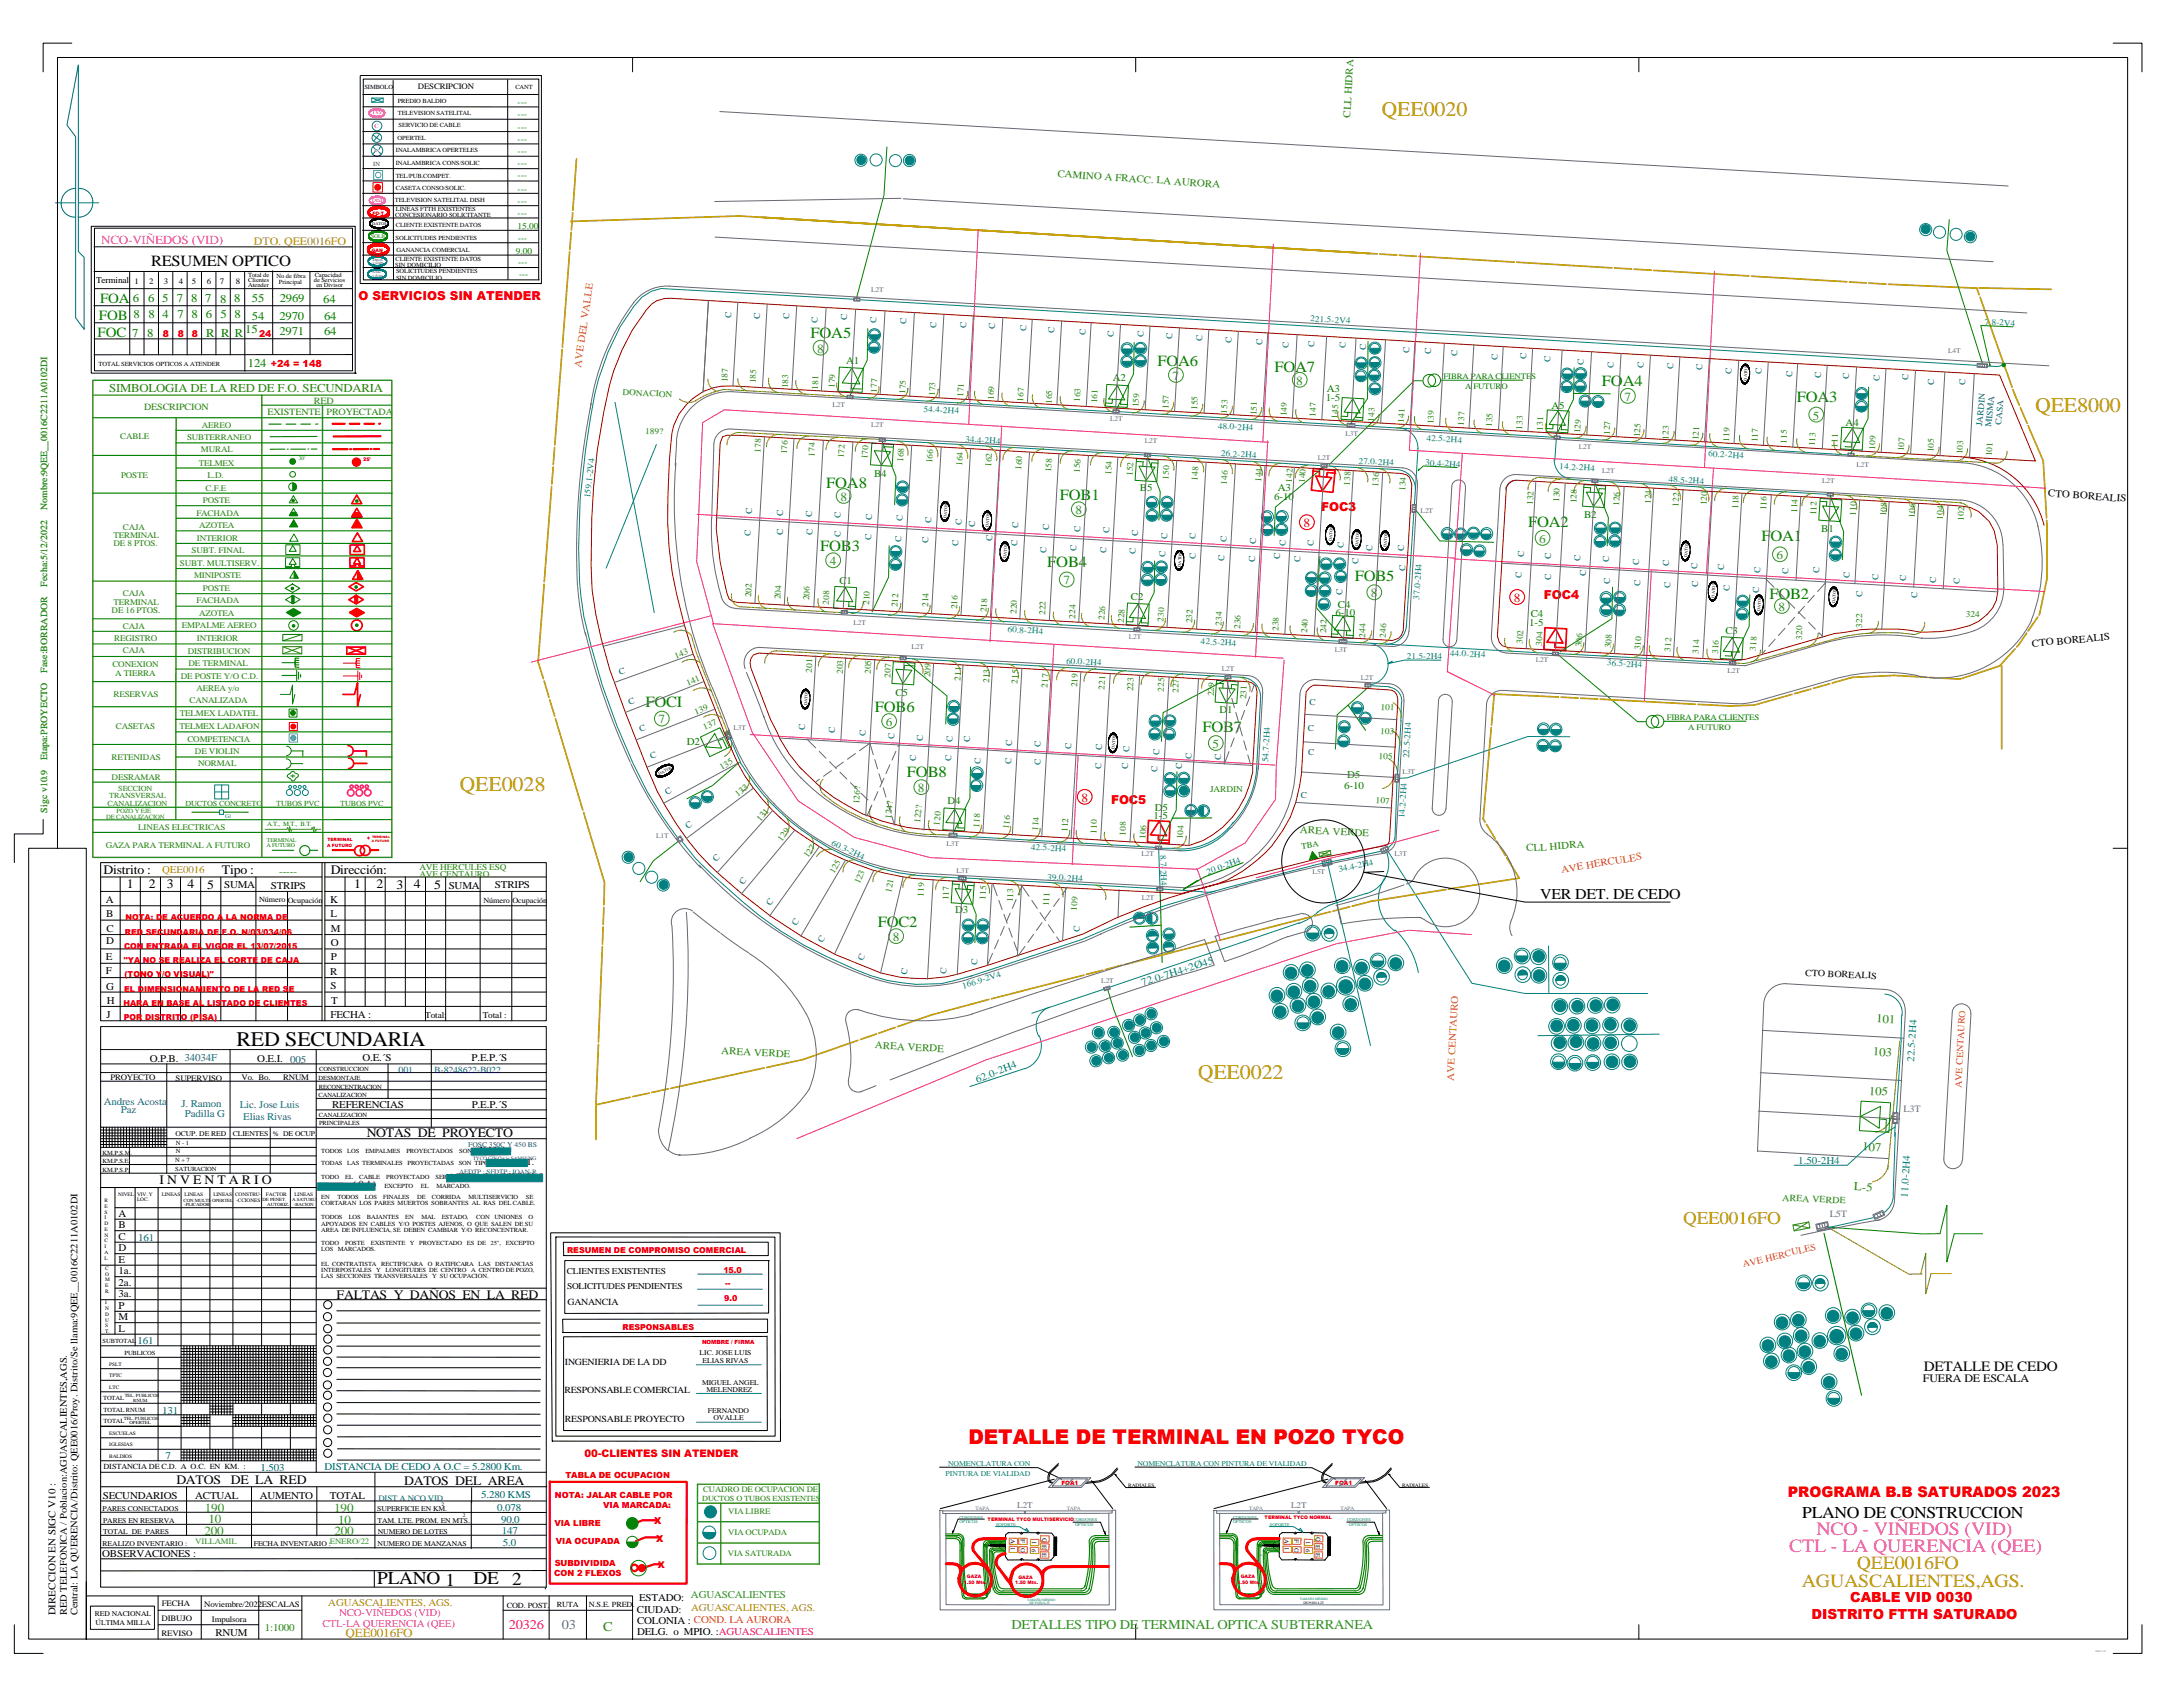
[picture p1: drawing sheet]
<svg xmlns="http://www.w3.org/2000/svg" width="775mm" height="610mm" viewBox="0 0 775 610" stroke-linecap="round" stroke-linejoin="round" font-family="sans-serif">
<defs><g id="words">
<g font-size="7.4" fill="#c4a000">
<text x="493.4" y="41.3">QEE0020</text>
<text x="726.9" y="147">QEE8000</text>
<text x="164.1" y="282.5">QEE0028</text>
<text x="427.8" y="385.4">QEE0022</text>
</g>
<text font-size="7.4" x="84.5" y="373.5">RED SECUNDARIA</text>
<text font-size="7.3" fill="#f00" x="345.9" y="515.8">DETALLE DE TERMINAL EN POZO TYCO</text>
<g font-size="6.7" fill="#f0f">
<text x="648.8" y="548.3">NCO - VIÑEDOS (VID)</text>
<text x="639" y="554.4">CTL - LA QUERENCIA (QEE)</text>
</g>
<g font-size="6.7" fill="#c4a000">
<text x="663.2" y="560.3">QEE0016FO</text>
<text x="643.6" y="566.6">AGUASCALIENTES,AGS.</text>
</g>
<g font-size="6.5">
<text x="134.7" y="565.8">PLANO 1</text>
<text x="169.1" y="565.8">DE</text>
<text x="183" y="566">2</text>
</g>
<text font-size="6.4" fill="#c4a000" x="601.2" y="437.1">QEE0016FO</text>
<text font-size="5.9" x="643.7" y="542.1">PLANO DE CONSTRUCCION</text>
<text font-size="5.6" x="53.9" y="95.2">RESUMEN OPTICO</text>
<g font-size="5.6" fill="#008000">
<text x="289.5" y="120.6">FOA5</text>
<text x="413.4" y="130.7">FOA6</text>
<text x="455.2" y="132.8">FOA7</text>
<text x="572.2" y="137.8">FOA4</text>
<text x="641.8" y="143.5">FOA3</text>
<text x="295.1" y="174.4">FOA8</text>
<text x="378.5" y="178.4">FOB1</text>
<text x="545.8" y="188">FOA2</text>
<text x="292.9" y="196.6">FOB3</text>
<text x="629.2" y="193.3">FOA1</text>
<text x="374.1" y="202.5">FOB4</text>
<text x="483.9" y="207.6">FOB5</text>
<text x="632" y="213.7">FOB2</text>
<text x="230.5" y="252.5">FOCI</text>
<text x="312.5" y="254.3">FOB6</text>
<text x="429.5" y="261.5">FOB7</text>
<text x="323.9" y="277.5">FOB8</text>
<text x="313.5" y="330.9">FOC2</text>
</g>
<text font-size="5.4" x="550.1" y="321.1">VER DET. DE CEDO</text>
<text font-size="5.2" fill="#f00" x="638.6" y="534.5">PROGRAMA B.B SATURADOS 2023</text>
<text font-size="5.1" x="687.2" y="489.6">DETALLE DE CEDO</text>
<g font-size="5" fill="#008000">
<text x="35.7" y="108.2">FOA</text>
<text x="35.3" y="114.2">FOB</text>
<text x="34.8" y="120.4">FOC</text>
</g>
<g font-size="4.9" fill="#f00">
<text x="660.8" y="572">CABLE VID 0030</text>
<text x="647" y="578.1">DISTRITO FTTH SATURADO</text>
</g>
<text font-size="4.8" fill="#ff0080" x="181.8" y="581.9">20326</text>
<text font-size="4.8" fill="#587088" x="200.7" y="581.9">03</text>
<text font-size="4.8" fill="#309820" x="361.3" y="581.9">DETALLES TIPO DE TERMINAL OPTICA SUBTERRANEA</text>
<text font-size="4.8" fill="#308400" x="215.4" y="582.3">C</text>
<g font-size="4.6">
<text x="37" y="312.2">Distrito :</text>
<text x="45.3" y="317.2">1</text>
<text x="53.2" y="317.2">2</text>
<text x="59.6" y="317.2">3</text>
<text x="67" y="317.3">4</text>
<text x="74" y="317.3">5</text>
<text x="79.2" y="312.2">Tipo :</text>
<text x="118.1" y="312.2">Dirección:</text>
<text x="126.5" y="317.2">1</text>
<text x="134.5" y="317.3">2</text>
<text x="141.6" y="317.4">3</text>
<text x="147.8" y="317.2">4</text>
<text x="155" y="317.3">5</text>
<text x="131" y="406.1">NOTAS DE PROYECTO</text>
<text x="57" y="423">I N V E N T A R I O</text>
<text x="120.2" y="464">FALTAS Y DAÑOS EN LA RED</text>
<text x="63" y="530">DATOS</text>
<text x="82.4" y="530">DE LA RED</text>
<text x="144.4" y="530.3">DATOS DEL AREA</text>
</g>
<text font-size="4.4" fill="#f0f" x="36.1" y="87.2">NCO-VIÑEDOS (VID)</text>
<g font-size="4.4" fill="#f00">
<text x="128.1" y="107.1">O SERVICIOS SIN ATENDER</text>
<text x="471.8" y="182.5">FOC3</text>
<text x="465.6" y="188.3">8</text>
<text x="540.7" y="214.9">8</text>
<text x="551.4" y="213.9">FOC4</text>
<text x="386.2" y="286.3">8</text>
<text x="396.8" y="287">FOC5</text>
</g>
<g font-size="4.4" fill="#309820">
<text x="291.8" y="125.9">8</text>
<text x="418.8" y="135.6">7</text>
<text x="463" y="137.4">8</text>
<text x="580.2" y="143.1">7</text>
<text x="647.5" y="149.8">5</text>
<text x="300.1" y="178.9">8</text>
<text x="384.1" y="183.6">8</text>
<text x="549.7" y="193.8">6</text>
<text x="296.4" y="201.8">4</text>
<text x="634.5" y="199.7">6</text>
<text x="379.8" y="208.7">7</text>
<text x="489.7" y="213.3">8</text>
<text x="635.2" y="218.1">8</text>
<text x="235.2" y="258.4">7</text>
<text x="316.4" y="259.2">6</text>
<text x="433.1" y="267.1">5</text>
<text x="327.9" y="282.8">8</text>
<text x="318.9" y="336">8</text>
<text x="73.2" y="540">190</text>
<text x="119.4" y="539.9">190</text>
<text x="74.5" y="544.1">10</text>
<text x="120.8" y="544.2">10</text>
<text x="73" y="548.1">200</text>
<text x="119.4" y="548.3">200</text>
</g>
<text font-size="4.4" fill="#c4a000" x="123.4" y="584.6">QEE0016FO</text>
<g font-size="4.3" fill="#008000">
<text x="47.5" y="108">6</text>
<text x="52.9" y="108">6 5</text>
<text x="63.2" y="108">7</text>
<text x="68.2" y="107.9">8</text>
<text x="73.3" y="107.9">7</text>
<text x="83.6" y="108">8</text>
<text x="90" y="107.8">55</text>
<text x="99.9" y="107.9">2969</text>
<text x="47.6" y="113.6">8</text>
<text x="53" y="113.6">8 4</text>
<text x="63.4" y="113.6">7</text>
<text x="68.4" y="113.5">8</text>
<text x="73.5" y="113.5">6</text>
<text x="78.7" y="108">8</text>
<text x="78.8" y="113.6">5</text>
<text x="83.8" y="113.6">8</text>
<text x="115.4" y="108.2">64</text>
<text x="87.6" y="118.8">15</text>
<text x="90" y="114.1">54</text>
<text x="99.8" y="119.6">2971</text>
<text x="99.8" y="114.3">2970</text>
<text x="115.7" y="119.5">64</text>
<text x="115.7" y="114.1">64</text>
<text x="47.2" y="120.3">7</text>
<text x="52.5" y="120.3">8</text>
<text x="73.6" y="120.2">R</text>
<text x="79" y="120.3">R</text>
<text x="83.9" y="120.3">R</text>
<text x="88.6" y="131.1">124</text>
</g>
<g font-size="4.3" fill="#308400">
<text x="39" y="140.1">SIMBOLOGIA DE LA RED DE F.O. SECUNDARIA</text>
<text x="670.1" y="365" transform="rotate(3 670.1 365)">101</text>
<text x="668.9" y="376.9" transform="rotate(3 668.9 376.9)">103</text>
<text x="667.5" y="390.9" transform="rotate(3 667.5 390.9)">105</text>
<text x="665.1" y="410.8" transform="rotate(3 665.1 410.8)">107</text>
<text x="662.2" y="425" transform="rotate(3 662.2 425)">L-5</text>
</g>
<text font-size="4.1" fill="#c4a000" x="90.7" y="87.3">DTO. QEE0016FO</text>
<text font-size="4.1" x="686.8" y="493.4">FUERA DE ESCALA</text>
<g font-size="3.8" fill="#008080">
<text x="408.1" y="352.2" transform="rotate(-18 408.1 352.2)">72.0-7H4+2Ø45</text>
<text x="349" y="386.7" transform="rotate(-21 349 386.7)">62.0-2H4</text>
</g>
<g font-size="3.7" fill="#308400">
<text x="482.3" y="42" transform="rotate(-87 482.3 42)">CLL HIDRA</text>
<text x="377.7" y="63.2" transform="rotate(4 377.7 63.2)">CAMINO A FRACC. LA AURORA</text>
<text x="464.3" y="297.4" transform="rotate(3 464.3 297.4)">AREA VERDE</text>
<text x="545.3" y="304.1" transform="rotate(-4 545.3 304.1)">CLL HIDRA</text>
<text x="99.7" y="312.5">-----</text>
<text x="257.6" y="376.4" transform="rotate(3 257.6 376.4)">AREA VERDE</text>
<text x="312.5" y="374.4" transform="rotate(3 312.5 374.4)">AREA VERDE</text>
<text x="94.6" y="582.3">1:1000</text>
</g>
<g font-size="3.7" fill="#ff6000">
<text x="207.5" y="131.5" transform="rotate(-82 207.5 131.5)">AVE DEL VALLE</text>
<text x="557.8" y="311.8" transform="rotate(-10 557.8 311.8)">AVE HERCULES</text>
<text x="519.2" y="385.9" transform="rotate(-87 519.2 385.9)">AVE CENTAURO</text>
</g>
<g font-size="3.7" fill="#008000">
<text x="302.2" y="129.9">A1</text>
<text x="397.5" y="136.1">A2</text>
<text x="473.6" y="143.1">1-5</text>
<text x="473.9" y="140">A3</text>
<text x="554.1" y="146">A5</text>
<text x="659.2" y="152.3">A4</text>
<text x="312.2" y="170.3">B4</text>
<text x="407.2" y="175.3">B5</text>
<text x="455.1" y="178.4">6-10</text>
<text x="456.4" y="175.5">A3</text>
<text x="565.8" y="184.8">B2</text>
<text x="650.5" y="189.9">B1</text>
<text x="299.8" y="208.7">C1</text>
<text x="403.9" y="214.4">C2</text>
<text x="477" y="219.9">6-10</text>
<text x="477.9" y="217.2">C4</text>
<text x="546.8" y="220.4">C4</text>
<text x="546.2" y="223.4">1-5</text>
<text x="616.2" y="226.4">C3</text>
<text x="319.8" y="248.7">C5</text>
<text x="435.6" y="254.7">D1</text>
<text x="245.3" y="266.2">D2</text>
<text x="480.1" y="281.8">6-10</text>
<text x="481.1" y="277.7">D5</text>
<text x="338.5" y="287.1">D4</text>
<text x="412" y="292.3">1-5</text>
<text x="412.5" y="289.5">D5</text>
<text x="341.1" y="326.2">D3</text>
</g>
<g font-size="3.7">
<text x="731.5" y="177.1" transform="rotate(4 731.5 177.1)">CTO BOREALIS</text>
<text x="725.8" y="230.9" transform="rotate(-5 725.8 230.9)">CTO BOREALIS</text>
<text x="80.1" y="317.3">SUMA</text>
<text x="96.7" y="317.3">STRIPS</text>
<text x="160.3" y="317.3">SUMA</text>
<text x="176.8" y="317.2">STRIPS</text>
<text x="37.8" y="322.6">A</text>
<text x="117.9" y="322.5">K</text>
<text x="37.9" y="327.4">B</text>
<text x="118" y="327.4">L</text>
<text x="38" y="332.8">C</text>
<text x="118.2" y="332.8">M</text>
<text x="37.9" y="337">D</text>
<text x="118.2" y="337.7">O</text>
<text x="37.8" y="342.9">E</text>
<text x="37.8" y="348">F</text>
<text x="118.2" y="342.9">P</text>
<text x="38" y="353.4">G</text>
<text x="117.9" y="348.1">R</text>
<text x="118.1" y="353.1">S</text>
<text x="38.1" y="358.4">H</text>
<text x="118.2" y="358.5">T</text>
<text x="38" y="363.5">J</text>
<text x="118" y="363.6">FECHA :</text>
<text x="53.5" y="379.1">O.P.B. 34034F</text>
<text x="91.9" y="379.2">O.E.I. 005</text>
<text x="129.5" y="378.9">O.E.´S</text>
<text x="168.4" y="378.9">P.E.P.´S</text>
<text x="118.6" y="395.9">REFERENCIAS</text>
<text x="168.5" y="395.9">P.E.P.´S</text>
<text x="42.4" y="434.5">A</text>
<text x="42.4" y="438.6">B</text>
<text x="42.4" y="442.7">C</text>
<text x="42.4" y="446.8">D</text>
<text x="42.4" y="450.9">E</text>
<text x="42.4" y="455">1a.</text>
<text x="42.4" y="459.1">2a.</text>
<text x="42.4" y="463.3">3a.</text>
<text x="42.4" y="467.4">P</text>
<text x="42.4" y="471.5">M</text>
<text x="42.4" y="475.6">L</text>
<text x="36.7" y="535.3">SECUNDARIOS</text>
<text x="69.7" y="535.4">ACTUAL</text>
<text x="92.8" y="535.5">AUMENTO</text>
<text x="117.9" y="535.3">TOTAL</text>
<text x="36.5" y="556.1">OBSERVACIONES :</text>
<text x="228.3" y="571.9">ESTADO:</text>
<text x="19.8" y="576.9" transform="rotate(-90 19.8 576.9)">DIRECCION EN SIGC V10 :</text>
<text x="227.5" y="576">CIUDAD:</text>
<text x="227.5" y="579.8">COLONIA : COND. LA AURORA</text>
<text x="76.9" y="584.3">RNUM</text>
<text x="227.5" y="584">DELG. o MPIO. :AGUASCALIENTES</text>
</g>
<g font-size="3.7" fill="#c4a000">
<text x="58" y="311.7">QEE0016</text>
<text x="117.3" y="573.5">AGUASCALIENTES, AGS.</text>
<text x="246.9" y="575.4">AGUASCALIENTES, AGS.</text>
</g>
<g font-size="3.7" fill="#008080">
<text x="683.6" y="379.3" transform="rotate(-86 683.6 379.3)">22.5-2H4</text>
<text x="642.3" y="415.5">1.50-2H4</text>
<text x="681.4" y="427.7" transform="rotate(-87 681.4 427.7)">11.0-2H4</text>
</g>
<g font-size="3.7" fill="#00f">
<text x="37" y="394.7">Andres Acosta</text>
<text x="64.8" y="395.4">J. Ramon</text>
<text x="85.6" y="395.9">Lic. Jose Luis</text>
<text x="43.1" y="397.6">Paz</text>
<text x="66" y="398.8">Padilla G</text>
<text x="86.9" y="399.9">Elias Rivas</text>
</g>
<g font-size="3.7" fill="#004080">
<text x="49.4" y="443.2">161</text>
<text x="49.1" y="480.1">161</text>
<text x="57.9" y="504.8">131</text>
<text x="59.1" y="520.9">7</text>
<text x="93.1" y="525.3">1.503</text>
<text x="115.9" y="525">DISTANCIA DE CEDO A O.C = 5.2800 Km.</text>
<text x="171.8" y="535.1">5.280 KMS</text>
<text x="177.6" y="539.7">0.078</text>
<text x="178.9" y="543.7">90.0</text>
<text x="179.2" y="547.7">147</text>
<text x="179.6" y="552.2">5.0</text>
</g>
<text font-size="3.7" fill="#f00" x="208.8" y="520.2">00-CLIENTES SIN ATENDER</text>
<text font-size="3.7" fill="#309820" x="246.8" y="570.7">AGUASCALIENTES</text>
<g font-size="3.7" fill="#f0f">
<text x="115.1" y="580.9">CTL-LA QUERENCIA (QEE)</text>
<text x="121.1" y="577.3">NCO-VIÑEDOS (VID)</text>
</g>
<text font-size="3.5" fill="#f00" x="96.7" y="131.2">+24 = 148</text>
<g font-size="3.5">
<text x="23.8" y="576.9" transform="rotate(-90 23.8 576.9)">RED TELEFONICA / Poblacion:AGUASCALIENTES,AGS.</text>
<text x="27.6" y="576.9" transform="rotate(-90 27.6 576.9)">Central: LA QUERENCIA/Distrito: QEE0016/Proy. Distrito/Se llama:9QEE__0016C2211A0102DI</text>
</g>
<g font-size="3.4" fill="#308400">
<text x="51.5" y="146.3">DESCRIPCION</text>
<text x="95.5" y="148">EXISTENTE</text>
<text x="112.1" y="144.2">RED</text>
<text x="116.7" y="148.2">PROYECTADA</text>
<text x="636.5" y="428.8" transform="rotate(3 636.5 428.8)">AREA VERDE</text>
</g>
<text font-size="3.4" x="644.7" y="348.4" transform="rotate(2 644.7 348.4)">CTO BOREALIS</text>
<g font-size="3.4" fill="#ff6000">
<text x="700.6" y="388.7" transform="rotate(-87 700.6 388.7)">AVE CENTAURO</text>
<text x="622.7" y="452.6" transform="rotate(-14 622.7 452.6)">AVE HERCULES</text>
</g>
<g font-size="3.4" fill="#587088">
<text x="679.8" y="397.1">L3T</text>
<text x="653.6" y="434.6">L5T</text>
</g>
<g font-size="3.4" fill="#f00">
<text x="233.6" y="544.3">X</text>
<text x="234.4" y="550.6">X</text>
</g>
<g font-size="3.3" fill="#f00">
<text x="58.1" y="120.3">8</text>
<text x="63.5" y="120.3">8</text>
<text x="68.5" y="120.2">8</text>
<text x="92.6" y="120.4">24</text>
<text x="234.9" y="560">X</text>
</g>
<g font-size="3.3" fill="#309820">
<text x="16.8" y="182.1" transform="rotate(-90 16.8 182.1)">Nombre:9QEE__0016C2211A0102DI</text>
<text x="16.8" y="209.5" transform="rotate(-90 16.8 209.5)">Fecha:5/12/2022</text>
<text x="16.8" y="240.2" transform="rotate(-90 16.8 240.2)">Fase:BORRADOR</text>
<text x="16.8" y="271.4" transform="rotate(-90 16.8 271.4)">Etapa:PROYECTO</text>
<text x="16.8" y="290.2" transform="rotate(-90 16.8 290.2)">Sigc v10.9</text>
</g>
<g font-size="3.3" fill="#00f">
<text x="142.4" y="383.2">001</text>
<text x="155.1" y="383.2">B-8248622-B022</text>
</g>
<g font-size="3.3">
<text x="171.3" y="411.8">XAGA.</text>
<text x="176.5" y="415.9">POUYET.</text>
<text x="126.2" y="424">( 0.4 )</text>
<text x="202.7" y="466.1">GANANCIA</text>
<text x="201.8" y="487.3">INGENIERIA DE LA DD</text>
<text x="201.6" y="497.5">RESPONSABLE COMERCIAL</text>
<text x="201.8" y="508">RESPONSABLE PROYECTO</text>
</g>
<g font-size="3.2" fill="#008000">
<text x="184.9" y="37.5">---</text>
<text x="184.9" y="42">---</text>
<text x="184.9" y="46.5">---</text>
<text x="184.9" y="50.6">---</text>
<text x="184.9" y="55">---</text>
<text x="184.9" y="59.4">---</text>
<text x="184.9" y="63.7">---</text>
<text x="184.9" y="68.4">---</text>
<text x="184.9" y="77.3">---</text>
<text x="184.9" y="73">---</text>
<text x="184.9" y="81.7">15.00</text>
<text x="184.9" y="86.2">---</text>
<text x="184.3" y="90.7">9.00</text>
<text x="185.1" y="94.7">---</text>
<text x="185.4" y="98.9">---</text>
</g>
<g font-size="3.2">
<text x="34.3" y="101.2">Terminal</text>
<text x="151.8" y="363.6">Total:</text>
<text x="172.4" y="363.6">Total :</text>
<text x="202.5" y="455">CLIENTES EXISTENTES</text>
<text x="202.6" y="460.4">SOLICITUDES PENDIENTES</text>
</g>
<g font-size="3.2" fill="#004080">
<text x="261.2" y="113.4" transform="rotate(-87 261.2 113.4)">C</text>
<text x="271.4" y="113.8" transform="rotate(-87 271.4 113.8)">C</text>
<text x="281.9" y="113.8" transform="rotate(-87 281.9 113.8)">C</text>
<text x="291.9" y="115.2" transform="rotate(-87 291.9 115.2)">C</text>
<text x="302.4" y="114.3" transform="rotate(-87 302.4 114.3)">C</text>
<text x="312.9" y="115.4" transform="rotate(-87 312.9 115.4)">C</text>
<text x="323.6" y="115.6" transform="rotate(-87 323.6 115.6)">C</text>
<text x="334.3" y="117" transform="rotate(-87 334.3 117)">C</text>
<text x="345.1" y="117" transform="rotate(-87 345.1 117)">C</text>
<text x="355.3" y="117.4" transform="rotate(-87 355.3 117.4)">C</text>
<text x="366.5" y="118.1" transform="rotate(-87 366.5 118.1)">C</text>
<text x="376.5" y="118.7" transform="rotate(-87 376.5 118.7)">C</text>
<text x="387.7" y="119.6" transform="rotate(-87 387.7 119.6)">C</text>
<text x="397.7" y="120.3" transform="rotate(-87 397.7 120.3)">C</text>
<text x="408.4" y="120.5" transform="rotate(-87 408.4 120.5)">C</text>
<text x="418.7" y="121" transform="rotate(-87 418.7 121)">C</text>
<text x="429.4" y="121.9" transform="rotate(-87 429.4 121.9)">C</text>
<text x="439.9" y="122.3" transform="rotate(-87 439.9 122.3)">C</text>
<text x="450.8" y="123.2" transform="rotate(-87 450.8 123.2)">C</text>
<text x="460.2" y="124.1" transform="rotate(-87 460.2 124.1)">C</text>
<text x="469.4" y="123.8" transform="rotate(-87 469.4 123.8)">C</text>
<text x="480.5" y="124.3" transform="rotate(-87 480.5 124.3)">C</text>
<text x="487.8" y="125.1" transform="rotate(-87 487.8 125.1)">C</text>
<text x="503.3" y="125.9" transform="rotate(-87 503.3 125.9)">C</text>
<text x="511.1" y="126.3" transform="rotate(-87 511.1 126.3)">C</text>
<text x="520.5" y="127.2" transform="rotate(-87 520.5 127.2)">C</text>
<text x="534.8" y="128.4" transform="rotate(-87 534.8 128.4)">C</text>
<text x="545.1" y="128.4" transform="rotate(-87 545.1 128.4)">C</text>
<text x="553.7" y="129.2" transform="rotate(-87 553.7 129.2)">C</text>
<text x="565.5" y="130.3" transform="rotate(-87 565.5 130.3)">C</text>
<text x="576.2" y="131.5" transform="rotate(-87 576.2 131.5)">C</text>
<text x="587" y="131.5" transform="rotate(-87 587 131.5)">C</text>
<text x="597.6" y="131.9" transform="rotate(-87 597.6 131.9)">C</text>
<text x="607.9" y="132.2" transform="rotate(-87 607.9 132.2)">C</text>
<text x="618.4" y="133.7" transform="rotate(-87 618.4 133.7)">C</text>
<text x="629.1" y="133.7" transform="rotate(-87 629.1 133.7)">C</text>
<text x="640.1" y="134.6" transform="rotate(-87 640.1 134.6)">C</text>
<text x="650.3" y="135" transform="rotate(-87 650.3 135)">C</text>
<text x="660.4" y="135.5" transform="rotate(-87 660.4 135.5)">C</text>
<text x="671.3" y="135.9" transform="rotate(-87 671.3 135.9)">C</text>
<text x="681.6" y="135.6" transform="rotate(-87 681.6 135.6)">C</text>
<text x="690.7" y="137.5" transform="rotate(-87 690.7 137.5)">C</text>
<text x="701.9" y="137.5" transform="rotate(-87 701.9 137.5)">C</text>
<text x="708" y="152.2" transform="rotate(-85 708 152.2)">JARDIN</text>
<text x="711.2" y="152.7" transform="rotate(-85 711.2 152.7)">MISMA</text>
<text x="714.8" y="151.8" transform="rotate(-85 714.8 151.8)">CASA</text>
<text x="268.5" y="183.7" transform="rotate(-87 268.5 183.7)">C</text>
<text x="279.7" y="184.1" transform="rotate(-87 279.7 184.1)">C</text>
<text x="289.9" y="184.6" transform="rotate(-87 289.9 184.6)">C</text>
<text x="300.2" y="184.8" transform="rotate(-87 300.2 184.8)">C</text>
<text x="311.4" y="185.7" transform="rotate(-87 311.4 185.7)">C</text>
<text x="322.3" y="185.9" transform="rotate(-87 322.3 185.9)">C</text>
<text x="268.1" y="191.5" transform="rotate(-87 268.1 191.5)">C</text>
<text x="279.7" y="191" transform="rotate(-87 279.7 191)">C</text>
<text x="290.2" y="191" transform="rotate(-87 290.2 191)">C</text>
<text x="300.2" y="191.9" transform="rotate(-87 300.2 191.9)">C</text>
<text x="332.5" y="186.8" transform="rotate(-87 332.5 186.8)">C</text>
<text x="343.4" y="187.7" transform="rotate(-87 343.4 187.7)">C</text>
<text x="348.1" y="188" transform="rotate(-87 348.1 188)">C</text>
<text x="363.6" y="188.4" transform="rotate(-87 363.6 188.4)">C</text>
<text x="374.6" y="189.2" transform="rotate(-87 374.6 189.2)">C</text>
<text x="385.8" y="190.1" transform="rotate(-87 385.8 190.1)">C</text>
<text x="396.2" y="190.5" transform="rotate(-87 396.2 190.5)">C</text>
<text x="406.4" y="191.4" transform="rotate(-87 406.4 191.4)">C</text>
<text x="311.1" y="192.8" transform="rotate(-87 311.1 192.8)">C</text>
<text x="321.9" y="193.5" transform="rotate(-87 321.9 193.5)">C</text>
<text x="331.5" y="194" transform="rotate(-87 331.5 194)">C</text>
<text x="342.2" y="194.9" transform="rotate(-87 342.2 194.9)">C</text>
<text x="354.4" y="193.4" transform="rotate(-87 354.4 193.4)">C</text>
<text x="363.3" y="195.1" transform="rotate(-87 363.3 195.1)">C</text>
<text x="373.6" y="197.3" transform="rotate(-87 373.6 197.3)">C</text>
<text x="384.3" y="196.8" transform="rotate(-87 384.3 196.8)">C</text>
<text x="395.1" y="197.5" transform="rotate(-87 395.1 197.5)">C</text>
<text x="405.5" y="197.7" transform="rotate(-87 405.5 197.7)">C</text>
<text x="416.9" y="192.4" transform="rotate(-87 416.9 192.4)">C</text>
<text x="427" y="192.4" transform="rotate(-87 427 192.4)">C</text>
<text x="438.1" y="193.5" transform="rotate(-87 438.1 193.5)">C</text>
<text x="448.6" y="194.4" transform="rotate(-87 448.6 194.4)">C</text>
<text x="459.1" y="194.8" transform="rotate(-87 459.1 194.8)">C</text>
<text x="469.1" y="194.9" transform="rotate(-87 469.1 194.9)">C</text>
<text x="479.8" y="195.5" transform="rotate(-87 479.8 195.5)">C</text>
<text x="490.1" y="196.9" transform="rotate(-87 490.1 196.9)">C</text>
<text x="501.4" y="196.6" transform="rotate(-87 501.4 196.6)">C</text>
<text x="416.2" y="199.1" transform="rotate(-87 416.2 199.1)">C</text>
<text x="427" y="199.8" transform="rotate(-87 427 199.8)">C</text>
<text x="437.2" y="200.2" transform="rotate(-87 437.2 200.2)">C</text>
<text x="448.1" y="200.9" transform="rotate(-87 448.1 200.9)">C</text>
<text x="457.1" y="199.6" transform="rotate(-87 457.1 199.6)">C</text>
<text x="464.4" y="200.6" transform="rotate(-87 464.4 200.6)">C</text>
<text x="485.1" y="201.5" transform="rotate(-87 485.1 201.5)">C</text>
<text x="501.9" y="203.9" transform="rotate(-87 501.9 203.9)">C</text>
<text x="544.3" y="198.8" transform="rotate(-87 544.3 198.8)">C</text>
<text x="553.9" y="199.8" transform="rotate(-87 553.9 199.8)">C</text>
<text x="564.4" y="200.4" transform="rotate(-87 564.4 200.4)">C</text>
<text x="574.7" y="200.7" transform="rotate(-87 574.7 200.7)">C</text>
<text x="585.4" y="201.8" transform="rotate(-87 585.4 201.8)">C</text>
<text x="596.1" y="202.2" transform="rotate(-87 596.1 202.2)">C</text>
<text x="606.2" y="203.1" transform="rotate(-87 606.2 203.1)">C</text>
<text x="615.7" y="203.6" transform="rotate(-87 615.7 203.6)">C</text>
<text x="543.4" y="206.2" transform="rotate(-87 543.4 206.2)">C</text>
<text x="553.9" y="207.1" transform="rotate(-87 553.9 207.1)">C</text>
<text x="566.4" y="205.9" transform="rotate(-87 566.4 205.9)">C</text>
<text x="574.9" y="208.4" transform="rotate(-87 574.9 208.4)">C</text>
<text x="585.9" y="209.1" transform="rotate(-87 585.9 209.1)">C</text>
<text x="606.4" y="209.8" transform="rotate(-87 606.4 209.8)">C</text>
<text x="628.7" y="204.5" transform="rotate(-87 628.7 204.5)">C</text>
<text x="638.7" y="204.9" transform="rotate(-87 638.7 204.9)">C</text>
<text x="649.7" y="204.7" transform="rotate(-87 649.7 204.7)">C</text>
<text x="660.6" y="206.2" transform="rotate(-87 660.6 206.2)">C</text>
<text x="670.9" y="207.1" transform="rotate(-87 670.9 207.1)">C</text>
<text x="680.7" y="207.6" transform="rotate(-87 680.7 207.6)">C</text>
<text x="691.4" y="208.2" transform="rotate(-87 691.4 208.2)">C</text>
<text x="699.9" y="208.6" transform="rotate(-87 699.9 208.6)">C</text>
<text x="479.4" y="212.6" transform="rotate(-87 479.4 212.6)">C</text>
<text x="596.6" y="210" transform="rotate(-87 596.6 210)">C</text>
<text x="617.8" y="210.9" transform="rotate(-87 617.8 210.9)">C</text>
<text x="628.2" y="211.8" transform="rotate(-87 628.2 211.8)">C</text>
<text x="665.1" y="213.1" transform="rotate(-87 665.1 213.1)">C</text>
<text x="684.7" y="213.6" transform="rotate(-87 684.7 213.6)">C</text>
<text x="221.4" y="241" transform="rotate(-21 221.4 241)">C</text>
<text x="225" y="251.7" transform="rotate(-23 225 251.7)">C</text>
<text x="467.7" y="251.8">C</text>
<text x="228.9" y="261.2" transform="rotate(-23 228.9 261.2)">C</text>
<text x="287.5" y="260.7" transform="rotate(-87 287.5 260.7)">C</text>
<text x="298.2" y="261.8" transform="rotate(-87 298.2 261.8)">C</text>
<text x="309.1" y="262.7" transform="rotate(-87 309.1 262.7)">C</text>
<text x="467.1" y="261">C</text>
<text x="319.4" y="264" transform="rotate(-87 319.4 264)">C</text>
<text x="329.6" y="264.5" transform="rotate(-87 329.6 264.5)">C</text>
<text x="340.1" y="265.1" transform="rotate(-87 340.1 265.1)">C</text>
<text x="346.4" y="264.9" transform="rotate(-87 346.4 264.9)">C</text>
<text x="361.4" y="266.5" transform="rotate(-87 361.4 266.5)">C</text>
<text x="371.6" y="266.7" transform="rotate(-87 371.6 266.7)">C</text>
<text x="382.6" y="267.4" transform="rotate(-87 382.6 267.4)">C</text>
<text x="393.5" y="267.8" transform="rotate(-87 393.5 267.8)">C</text>
<text x="403.3" y="268.5" transform="rotate(-87 403.3 268.5)">C</text>
<text x="414" y="269.6" transform="rotate(-87 414 269.6)">C</text>
<text x="467.2" y="269.6">C</text>
<text x="232.7" y="271.1" transform="rotate(-23 232.7 271.1)">C</text>
<text x="327.1" y="271.7" transform="rotate(-87 327.1 271.7)">C</text>
<text x="339.7" y="271.8" transform="rotate(-87 339.7 271.8)">C</text>
<text x="350.2" y="272.7" transform="rotate(-87 350.2 272.7)">C</text>
<text x="361.1" y="272.7" transform="rotate(-87 361.1 272.7)">C</text>
<text x="371.6" y="273.2" transform="rotate(-87 371.6 273.2)">C</text>
<text x="393.3" y="274.5" transform="rotate(-87 393.3 274.5)">C</text>
<text x="402.8" y="274.7" transform="rotate(-87 402.8 274.7)">C</text>
<text x="413.3" y="275.6" transform="rotate(-87 413.3 275.6)">C</text>
<text x="422.1" y="274.8" transform="rotate(-87 422.1 274.8)">C</text>
<text x="425.6" y="271.1" transform="rotate(-87 425.6 271.1)">C</text>
<text x="436" y="271.4" transform="rotate(-87 436 271.4)">C</text>
<text x="238.3" y="283.8" transform="rotate(-32 238.3 283.8)">C</text>
<text x="464.6" y="284.9">C</text>
<text x="245.7" y="295.9" transform="rotate(-38 245.7 295.9)">C</text>
<text x="255.9" y="307.8" transform="rotate(-49 255.9 307.8)">C</text>
<text x="265.6" y="316" transform="rotate(-54 265.6 316)">C</text>
<text x="275.2" y="323.7" transform="rotate(-54 275.2 323.7)">C</text>
<text x="284.5" y="330.8" transform="rotate(-60 284.5 330.8)">C</text>
<text x="385.6" y="332.8" transform="rotate(-86 385.6 332.8)">C</text>
<text x="293.8" y="336.8" transform="rotate(-60 293.8 336.8)">C</text>
<text x="308.1" y="343.3" transform="rotate(-65 308.1 343.3)">C</text>
<text x="337.9" y="347.9" transform="rotate(-84 337.9 347.9)">C</text>
<text x="349" y="344.5" transform="rotate(-86 349 344.5)">C</text>
<text x="323.8" y="348.1" transform="rotate(-77 323.8 348.1)">C</text>
</g>
<g font-size="3.2" fill="#008080">
<text x="468" y="114.8" transform="rotate(3 468 114.8)">221.5-2V4</text>
<text x="708.8" y="116" transform="rotate(2 708.8 116)">7.8-2V4</text>
<text x="329.9" y="147" transform="rotate(3 329.9 147)">54.4-2H4</text>
<text x="435" y="153" transform="rotate(3 435 153)">48.0-2H4</text>
<text x="344.7" y="157.8" transform="rotate(3 344.7 157.8)">34.4-2H4</text>
<text x="509.5" y="157.4" transform="rotate(3 509.5 157.4)">42.5-2H4</text>
<text x="436.1" y="162.9" transform="rotate(3 436.1 162.9)">26.2-2H4</text>
<text x="485.2" y="165.6" transform="rotate(3 485.2 165.6)">27.0-2H4</text>
<text x="509" y="166.2" transform="rotate(2 509 166.2)">30.4-2H4</text>
<text x="556.9" y="167.6" transform="rotate(3 556.9 167.6)">14.2-2H4</text>
<text x="610.1" y="163" transform="rotate(3 610.1 163)">60.2-2H4</text>
<text x="595.9" y="172.1" transform="rotate(3 595.9 172.1)">48.5-2H4</text>
<text x="210.7" y="178" transform="rotate(-84 210.7 178)">159.1-2V4</text>
<text x="506.9" y="214.1" transform="rotate(-86 506.9 214.1)">37.0-2H4</text>
<text x="359.9" y="225.8" transform="rotate(3 359.9 225.8)">60.8-2H4</text>
<text x="428.8" y="230" transform="rotate(3 428.8 230)">42.5-2H4</text>
<text x="380.7" y="237" transform="rotate(3 380.7 237)">60.0-2H4</text>
<text x="502.5" y="235.2">21.5-2H4</text>
<text x="517.9" y="234.1" transform="rotate(3 517.9 234.1)">44.0-2H4</text>
<text x="573.9" y="237.7" transform="rotate(3 573.9 237.7)">36.5-2H4</text>
<text x="453" y="272.3" transform="rotate(-87 453 272.3)">54.7-2H4</text>
<text x="503.3" y="270.8" transform="rotate(-86 503.3 270.8)">22.5-2H4</text>
<text x="501.7" y="292.3" transform="rotate(-87 501.7 292.3)">14.2-2H4</text>
<text x="296.7" y="301.8" transform="rotate(25 296.7 301.8)">60.3-2H4</text>
<text x="368.2" y="303.4" transform="rotate(3 368.2 303.4)">42.5-2H4</text>
<text x="414.4" y="305.2" transform="rotate(89 414.4 305.2)">8.7-2H4</text>
<text x="478.3" y="311.4" transform="rotate(-12 478.3 311.4)">34.4-2H4</text>
<text x="374.1" y="314.1" transform="rotate(3 374.1 314.1)">39.0-2H4</text>
<text x="431.4" y="312.4" transform="rotate(-20 431.4 312.4)">20.0-2H4</text>
<text x="344" y="353.1" transform="rotate(-18 344 353.1)">166.9-2V4</text>
</g>
<g font-size="3.2" fill="#308400">
<text x="259.8" y="136.5" transform="rotate(-87 259.8 136.5)">187</text>
<text x="269.9" y="136.9" transform="rotate(-87 269.9 136.9)">185</text>
<text x="222.3" y="141.1" transform="rotate(2 222.3 141.1)">DONACION</text>
<text x="281.4" y="138.7" transform="rotate(-87 281.4 138.7)">183</text>
<text x="292.1" y="139.1" transform="rotate(-87 292.1 139.1)">181</text>
<text x="298.1" y="138.6" transform="rotate(-87 298.1 138.6)">179</text>
<text x="313.1" y="140.2" transform="rotate(-87 313.1 140.2)">177</text>
<text x="323.3" y="140.8" transform="rotate(-87 323.3 140.8)">175</text>
<text x="333.9" y="141.5" transform="rotate(-87 333.9 141.5)">173</text>
<text x="344" y="141.8" transform="rotate(-87 344 141.8)">171</text>
<text x="354.9" y="142.9" transform="rotate(-87 354.9 142.9)">169</text>
<text x="365.5" y="143.4" transform="rotate(-87 365.5 143.4)">167</text>
<text x="385.7" y="143.6" transform="rotate(-87 385.7 143.6)">163</text>
<text x="375.6" y="144.3" transform="rotate(-87 375.6 144.3)">165</text>
<text x="391.8" y="144" transform="rotate(-87 391.8 144)">161</text>
<text x="406.7" y="145.5" transform="rotate(-87 406.7 145.5)">159</text>
<text x="417.3" y="146.1" transform="rotate(-87 417.3 146.1)">157</text>
<text x="427.6" y="146.4" transform="rotate(-87 427.6 146.4)">155</text>
<text x="438.2" y="147.7" transform="rotate(-87 438.2 147.7)">153</text>
<text x="448.8" y="148.3" transform="rotate(-87 448.8 148.3)">151</text>
<text x="459.5" y="148.6" transform="rotate(-87 459.5 148.6)">149</text>
<text x="469.9" y="148.8" transform="rotate(-87 469.9 148.8)">147</text>
<text x="477.7" y="149.5" transform="rotate(-87 477.7 149.5)">145</text>
<text x="230.4" y="154.9" transform="rotate(2 230.4 154.9)">189?</text>
<text x="490.7" y="150.6" transform="rotate(-87 490.7 150.6)">143</text>
<text x="501.4" y="151" transform="rotate(-87 501.4 151)">141</text>
<text x="512" y="151.5" transform="rotate(-87 512 151.5)">139</text>
<text x="522.9" y="152" transform="rotate(-87 522.9 152)">137</text>
<text x="532.9" y="152.4" transform="rotate(-87 532.9 152.4)">135</text>
<text x="543.7" y="153.5" transform="rotate(-87 543.7 153.5)">133</text>
<text x="551" y="153.8" transform="rotate(-87 551 153.8)">131</text>
<text x="564.4" y="154.7" transform="rotate(-87 564.4 154.7)">129</text>
<text x="574.9" y="155.3" transform="rotate(-87 574.9 155.3)">127</text>
<text x="271.6" y="161.6" transform="rotate(-86 271.6 161.6)">178</text>
<text x="585.7" y="156.2" transform="rotate(-87 585.7 156.2)">125</text>
<text x="595.9" y="157.1" transform="rotate(-87 595.9 157.1)">123</text>
<text x="606.7" y="157.2" transform="rotate(-87 606.7 157.2)">121</text>
<text x="617.6" y="157.8" transform="rotate(-87 617.6 157.8)">119</text>
<text x="627.8" y="157.9" transform="rotate(-87 627.8 157.9)">117</text>
<text x="638.1" y="158.5" transform="rotate(-87 638.1 158.5)">115</text>
<text x="648.2" y="159.4" transform="rotate(-87 648.2 159.4)">113</text>
<text x="656.2" y="159.9" transform="rotate(-87 656.2 159.9)">111</text>
<text x="669.7" y="160.6" transform="rotate(-87 669.7 160.6)">109</text>
<text x="680" y="161.2" transform="rotate(-87 680 161.2)">107</text>
<text x="690.6" y="161.5" transform="rotate(-87 690.6 161.5)">105</text>
<text x="281.1" y="162.3" transform="rotate(-86 281.1 162.3)">176</text>
<text x="290.9" y="163.2" transform="rotate(-86 290.9 163.2)">174</text>
<text x="301.4" y="163.7" transform="rotate(-86 301.4 163.7)">172</text>
<text x="309.9" y="164.1" transform="rotate(-86 309.9 164.1)">170</text>
<text x="322.6" y="165" transform="rotate(-86 322.6 165)">168</text>
<text x="333" y="165.5" transform="rotate(-86 333 165.5)">166</text>
<text x="343.7" y="166.4" transform="rotate(-86 343.7 166.4)">164</text>
<text x="354" y="166.8" transform="rotate(-86 354 166.8)">162</text>
<text x="364.8" y="167.8" transform="rotate(-86 364.8 167.8)">160</text>
<text x="701" y="162.2" transform="rotate(-87 701 162.2)">103</text>
<text x="711.5" y="162.9" transform="rotate(-87 711.5 162.9)">101</text>
<text x="375.5" y="168.7" transform="rotate(-86 375.5 168.7)">158</text>
<text x="385.7" y="168.9" transform="rotate(-86 385.7 168.9)">156</text>
<text x="396.9" y="169.7" transform="rotate(-86 396.9 169.7)">154</text>
<text x="404.5" y="170" transform="rotate(-86 404.5 170)">152</text>
<text x="417.4" y="171.3" transform="rotate(-86 417.4 171.3)">150</text>
<text x="427.7" y="171.6" transform="rotate(-86 427.7 171.6)">148</text>
<text x="438.2" y="173.1" transform="rotate(-86 438.2 173.1)">146</text>
<text x="450.5" y="172.1" transform="rotate(-86 450.5 172.1)">144</text>
<text x="461.4" y="172.4" transform="rotate(-86 461.4 172.4)">142</text>
<text x="466" y="172.5" transform="rotate(-86 466 172.5)">140</text>
<text x="482.1" y="173.4" transform="rotate(-86 482.1 173.4)">138</text>
<text x="492.3" y="173.8" transform="rotate(-86 492.3 173.8)">136</text>
<text x="501.9" y="175.3" transform="rotate(-86 501.9 175.3)">134</text>
<text x="556.9" y="179.3" transform="rotate(-87 556.9 179.3)">130</text>
<text x="563" y="179.7" transform="rotate(-87 563 179.7)">128</text>
<text x="589.6" y="180" transform="rotate(-87 589.6 180)">124</text>
<text x="547.5" y="180.4" transform="rotate(-87 547.5 180.4)">132</text>
<text x="578.3" y="180.7" transform="rotate(-87 578.3 180.7)">126</text>
<text x="599.6" y="180.9" transform="rotate(-87 599.6 180.9)">122</text>
<text x="609.6" y="180.5" transform="rotate(-87 609.6 180.5)">120</text>
<text x="620.8" y="181.8" transform="rotate(-87 620.8 181.8)">118</text>
<text x="630.8" y="182.3" transform="rotate(-87 630.8 182.3)">116</text>
<text x="641.9" y="183.2" transform="rotate(-87 641.9 183.2)">114</text>
<text x="648.7" y="184" transform="rotate(-87 648.7 184)">112</text>
<text x="662.8" y="184.2" transform="rotate(-87 662.8 184.2)">110</text>
<text x="673.7" y="184.4" transform="rotate(-87 673.7 184.4)">108</text>
<text x="683.9" y="184.9" transform="rotate(-87 683.9 184.9)">106</text>
<text x="693.9" y="185.6" transform="rotate(-87 693.9 185.6)">104</text>
<text x="701.4" y="186" transform="rotate(-87 701.4 186)">102</text>
<text x="268.3" y="213.4" transform="rotate(-87 268.3 213.4)">202</text>
<text x="278.8" y="214" transform="rotate(-87 278.8 214)">204</text>
<text x="289" y="214.4" transform="rotate(-87 289 214.4)">206</text>
<text x="296" y="215.9" transform="rotate(-87 296 215.9)">208</text>
<text x="310.4" y="216" transform="rotate(-87 310.4 216)">210</text>
<text x="320.6" y="216.9" transform="rotate(-87 320.6 216.9)">212</text>
<text x="331.5" y="216.7" transform="rotate(-87 331.5 216.7)">214</text>
<text x="341.8" y="217.6" transform="rotate(-87 341.8 217.6)">216</text>
<text x="352.4" y="218.7" transform="rotate(-87 352.4 218.7)">218</text>
<text x="363.1" y="219.3" transform="rotate(-87 363.1 219.3)">220</text>
<text x="373.3" y="219.6" transform="rotate(-87 373.3 219.6)">222</text>
<text x="384" y="220.9" transform="rotate(-87 384 220.9)">224</text>
<text x="394.5" y="221.5" transform="rotate(-87 394.5 221.5)">226</text>
<text x="702.1" y="220.2">324</text>
<text x="401.4" y="222.5" transform="rotate(-87 401.4 222.5)">228</text>
<text x="415.6" y="222" transform="rotate(-87 415.6 222)">230</text>
<text x="425.7" y="222.5" transform="rotate(-87 425.7 222.5)">232</text>
<text x="436.3" y="223.4" transform="rotate(-87 436.3 223.4)">234</text>
<text x="442.9" y="224.7" transform="rotate(-87 442.9 224.7)">236</text>
<text x="456.6" y="225.3" transform="rotate(-87 456.6 225.3)">238</text>
<text x="466.9" y="226.1" transform="rotate(-87 466.9 226.1)">240</text>
<text x="473.7" y="226.1" transform="rotate(-87 473.7 226.1)">242</text>
<text x="487.6" y="227.7" transform="rotate(-87 487.6 227.7)">244</text>
<text x="494.9" y="227.7" transform="rotate(-87 494.9 227.7)">246</text>
<text x="665.1" y="224.2" transform="rotate(-90 665.1 224.2)">322</text>
<text x="543.8" y="230" transform="rotate(-86 543.8 230)">302</text>
<text x="550.7" y="230.6" transform="rotate(-86 550.7 230.6)">304</text>
<text x="564.9" y="231.2" transform="rotate(-86 564.9 231.2)">306</text>
<text x="575.4" y="231.6" transform="rotate(-86 575.4 231.6)">308</text>
<text x="585.9" y="232.3" transform="rotate(-86 585.9 232.3)">310</text>
<text x="596.6" y="232.7" transform="rotate(-86 596.6 232.7)">312</text>
<text x="606.7" y="233.4" transform="rotate(-86 606.7 233.4)">314</text>
<text x="613.6" y="233.5" transform="rotate(-86 613.6 233.5)">316</text>
<text x="627.1" y="232.4" transform="rotate(-86 627.1 232.4)">318</text>
<text x="643.6" y="228.5" transform="rotate(-90 643.6 228.5)">320</text>
<text x="241.4" y="235.2" transform="rotate(-21 241.4 235.2)">143</text>
<text x="245.7" y="244.9" transform="rotate(-23 245.7 244.9)">141</text>
<text x="289.9" y="240.3" transform="rotate(-87 289.9 240.3)">201</text>
<text x="301" y="240.7" transform="rotate(-87 301 240.7)">203</text>
<text x="311" y="240.7" transform="rotate(-87 311 240.7)">205</text>
<text x="318" y="242.1" transform="rotate(-87 318 242.1)">207</text>
<text x="332.2" y="241.9" transform="rotate(-87 332.2 241.9)">209</text>
<text x="343.1" y="243.1" transform="rotate(-87 343.1 243.1)">211</text>
<text x="353.3" y="243.9" transform="rotate(-87 353.3 243.9)">213</text>
<text x="363.5" y="244.1" transform="rotate(-87 363.5 244.1)">215</text>
<text x="374.2" y="245.5" transform="rotate(-87 374.2 245.5)">217</text>
<text x="384.7" y="245.4" transform="rotate(-87 384.7 245.4)">219</text>
<text x="394.5" y="246.3" transform="rotate(-87 394.5 246.3)">221</text>
<text x="404.7" y="246.8" transform="rotate(-87 404.7 246.8)">223</text>
<text x="415.6" y="247.1" transform="rotate(-87 415.6 247.1)">225</text>
<text x="420.9" y="247.5" transform="rotate(-87 420.9 247.5)">227</text>
<text x="433.5" y="248.7" transform="rotate(-87 433.5 248.7)">229</text>
<text x="445.1" y="249.7" transform="rotate(-87 445.1 249.7)">231</text>
<text x="248.5" y="255.4" transform="rotate(-23 248.5 255.4)">139</text>
<text x="493.1" y="253.5" transform="rotate(3 493.1 253.5)">101</text>
<text x="251.6" y="260.7" transform="rotate(-23 251.6 260.7)">137</text>
<text x="493" y="262" transform="rotate(3 493 262)">103</text>
<text x="257.8" y="275" transform="rotate(-32 257.8 275)">135</text>
<text x="492.4" y="271" transform="rotate(3 492.4 271)">105</text>
<text x="263.5" y="284.6" transform="rotate(-38 263.5 284.6)">133</text>
<text x="306.8" y="287.2" transform="rotate(-86 306.8 287.2)">126?</text>
<text x="432.2" y="282.8">JARDIN</text>
<text x="491.3" y="286.8" transform="rotate(3 491.3 286.8)">107</text>
<text x="271.6" y="293.5" transform="rotate(-49 271.6 293.5)">131</text>
<text x="318.3" y="292.5" transform="rotate(-85 318.3 292.5)">124?</text>
<text x="328.6" y="293.8" transform="rotate(-85 328.6 293.8)">122?</text>
<text x="335.6" y="294.9" transform="rotate(-85 335.6 294.9)">120</text>
<text x="349.7" y="295.5" transform="rotate(-85 349.7 295.5)">118</text>
<text x="360.3" y="296.2" transform="rotate(-85 360.3 296.2)">116</text>
<text x="370.7" y="296.8" transform="rotate(-85 370.7 296.8)">114</text>
<text x="381.3" y="297.1" transform="rotate(-87 381.3 297.1)">112</text>
<text x="391.7" y="297.8" transform="rotate(-87 391.7 297.8)">110</text>
<text x="402" y="298.5" transform="rotate(-87 402 298.5)">108</text>
<text x="409.2" y="299.6" transform="rotate(-87 409.2 299.6)">106</text>
<text x="422.5" y="299.8" transform="rotate(-87 422.5 299.8)">104</text>
<text x="279.3" y="300.6" transform="rotate(-54 279.3 300.6)">129</text>
<text x="149.8" y="310.6">AVE HERCULES ESQ</text>
<text x="288.5" y="306.6" transform="rotate(-54 288.5 306.6)">127</text>
<text x="149.8" y="313.2">AVE CENTAURO</text>
<text x="298" y="312.3" transform="rotate(-60 298 312.3)">125</text>
<text x="307" y="315.7" transform="rotate(-66 307 315.7)">123</text>
<text x="318.3" y="318.9" transform="rotate(-79 318.3 318.9)">121</text>
<text x="329.9" y="320.3" transform="rotate(-87 329.9 320.3)">119</text>
<text x="338.8" y="321.5" transform="rotate(-87 338.8 321.5)">117</text>
<text x="352" y="321.3" transform="rotate(-87 352 321.3)">115</text>
<text x="361.7" y="322.2" transform="rotate(-87 361.7 322.2)">113</text>
<text x="374.6" y="323.6" transform="rotate(-87 374.6 323.6)">111</text>
<text x="384.6" y="325.2" transform="rotate(-87 384.6 325.2)">109</text>
</g>
<g font-size="3.1" fill="#308400">
<text x="72.1" y="152.7">AEREO</text>
<text x="43" y="156.9">CABLE</text>
<text x="66.8" y="157.1">SUBTERRANEO</text>
<text x="71.8" y="161.5">MURAL</text>
<text x="71" y="166.3">TELMEX</text>
<text x="43.2" y="170.8">POSTE</text>
<text x="74.1" y="170.6">L.D.</text>
<text x="72.5" y="179.6">POSTE</text>
<text x="73.4" y="175.2">C.F.E</text>
<text x="70.1" y="184.4">FACHADA</text>
<text x="43.9" y="189.3">CAJA</text>
<text x="71.1" y="188.5">AZOTEA</text>
<text x="40.5" y="192.2">TERMINAL</text>
<text x="40.5" y="195.2">DE 8 PTOS.</text>
<text x="68.4" y="197.6">SUBT. FINAL</text>
<text x="70.3" y="193.1">INTERIOR</text>
<text x="64.3" y="202.2">SUBT. MULTISERV.</text>
<text x="69.3" y="206.3">MINIPOSTE</text>
<text x="40.5" y="216">TERMINAL</text>
<text x="43.9" y="212.9">CAJA</text>
<text x="70.1" y="215.5">FACHADA</text>
<text x="72.5" y="211">POSTE</text>
<text x="39.9" y="219">DE 16 PTOS.</text>
<text x="71.1" y="220">AZOTEA</text>
<text x="43.9" y="224.5">CAJA</text>
<text x="65" y="224.2">EMPALME AEREO</text>
<text x="40.8" y="229">REGISTRO</text>
<text x="43.9" y="233.1">CAJA</text>
<text x="67.1" y="233.6">DISTRIBUCION</text>
<text x="70.3" y="229">INTERIOR</text>
<text x="40.1" y="238.2">CONEXION</text>
<text x="67.3" y="238">DE TERMINAL</text>
<text x="41.1" y="241.3">A TIERRA</text>
<text x="64.6" y="242.5">DE POSTE Y/O C.D.</text>
<text x="40.5" y="249">RESERVAS</text>
<text x="67.7" y="251">CANALIZADA</text>
<text x="70.1" y="246.8">AEREA y/o</text>
<text x="64.3" y="255.8">TELMEX LADATEL</text>
<text x="41.4" y="260.3">CASETAS</text>
<text x="64.1" y="260.4">TELMEX LADAFON</text>
<text x="66.9" y="265">COMPETENCIA</text>
<text x="69.6" y="269.2">DE VIOLIN</text>
<text x="39.9" y="271.3">RETENIDAS</text>
<text x="70.7" y="273.7">NORMAL</text>
<text x="39.9" y="278.5">DESRAMAR</text>
<text x="49.4" y="296.3">LINEAS ELECTRICAS</text>
<text x="37.8" y="302.9">GAZA PARA TERMINAL A FUTURO</text>
</g>
<g font-size="3.1" fill="#587088">
<text x="363.3" y="538.5">L2T</text>
<text x="461.2" y="538.4">L2T</text>
</g>
<g font-size="3">
<text x="149.3" y="31.8">DESCRIPCION</text>
<text x="48" y="101.4">1</text>
<text x="53.3" y="101.5">2</text>
<text x="58.5" y="101.5">3</text>
<text x="63.8" y="101.3">4</text>
<text x="68.5" y="101.4">5</text>
<text x="73.8" y="101.4">6</text>
<text x="78.6" y="101.5">7</text>
<text x="84.2" y="101.5">8</text>
<text x="39.4" y="385.7">PROYECTO</text>
<text x="62.7" y="385.9">SUPERVISO</text>
<text x="86.3" y="385.7">Vo. Bo.</text>
<text x="101.2" y="385.7">RNUM</text>
<text x="160.2" y="421.1">ACREBg-3</text>
<text x="179" y="421.1">SCREeBh-3</text>
<text x="57.8" y="573.6">FECHA</text>
<text x="72.9" y="574">Noviembre/2022ESCALAS</text>
<text x="57.7" y="579">DIBUJO</text>
<text x="75.7" y="579.2">Impulsora</text>
<text x="57.7" y="584.2">REVISO</text>
</g>
<g font-size="3" fill="#008000">
<text x="515.6" y="135.2">FIBRA PARA CLIENTES</text>
<text x="523.3" y="138.9">A FUTURO</text>
<text x="595.3" y="257">FIBRA PARA CLIENTES</text>
<text x="603" y="260.6">A FUTURO</text>
<text x="464.9" y="303" transform="rotate(-8 464.9 303)">TBA</text>
</g>
<g font-size="3" fill="#f00">
<text x="201.9" y="528">TABLA DE OCUPACION</text>
<text x="198.2" y="534.8">NOTA: JALAR CABLE POR</text>
<text x="215.4" y="538.4">VIA MARCADA:</text>
<text x="198" y="545">VIA LIBRE</text>
<text x="198.5" y="551.5">VIA OCUPADA</text>
<text x="197.9" y="562.7">CON 2 FLEXOS</text>
<text x="198.1" y="559.2">SUBDIVIDIDA</text>
</g>
<g font-size="3" fill="#308400">
<text x="251.2" y="533">CUADRO DE OCUPACION DE</text>
<text x="260.1" y="540.8">VIA LIBRE</text>
<text x="260.1" y="548.1">VIA OCUPADA</text>
<text x="260" y="555.8">VIA SATURADA</text>
</g>
<text font-size="3" fill="#004080" x="135.2" y="536">DIST A NCO VID</text>
<g font-size="3" fill="#309820">
<text x="69.8" y="551.6">VILLAMIL</text>
<text x="117.8" y="551.6">ENERO/22</text>
</g>
<g font-size="2.9" fill="#f00">
<text x="44.9" y="328.4">NOTA: DE ACUERDO A LA NORMA DE</text>
<text x="44.6" y="333.8">RED SECUNDARIA DE F.O. N/03/034/06</text>
<text x="44.3" y="339">CON ENTRADA EL VIGOR EL 13/07/2015</text>
<text x="44.2" y="344">&quot;YA NO SE REALIZA EL CORTE DE CAJA</text>
<text x="44.5" y="348.8">(TONO Y/O VISUAL)&quot;</text>
<text x="44.1" y="359.1">HARA EN BASE AL LISTADO DE CLIENTES</text>
<text x="44.4" y="354.2">EL DIMENSIONAMIENTO DE LA RED SE</text>
<text x="44.2" y="364.2">POR DISTRITO (PISA)</text>
<text x="202.6" y="447.4">RESUMEN DE COMPROMISO COMERCIAL</text>
<text x="258.4" y="454.5">15.0</text>
<text x="259" y="459.4">--</text>
<text x="258.7" y="464.7">9.0</text>
<text x="222.3" y="475">RESPONSABLES</text>
</g>
<g font-size="2.8" fill="#308400">
<text x="38.4" y="287.8">CANALIZACION</text>
<text x="39" y="285">TRANSVERSAL</text>
<text x="42.2" y="282.4">SECCION</text>
<text x="66.3" y="287.9">DUCTOS CONCRETO</text>
<text x="98.6" y="287.9">TUBOS PVC</text>
<text x="121.5" y="287.9">TUBOS PVC</text>
<text x="250.8" y="536.2">DUCTOS O TUBOS EXISTENTES</text>
</g>
<g font-size="2.8">
<text x="92.5" y="322.3">Número</text>
<text x="102.8" y="322.5">Ocupación</text>
<text x="172.7" y="322.3">Número</text>
<text x="183" y="322.5">Ocupación</text>
<text x="37" y="524.8">DISTANCIA DE C.D. A O.C. EN KM. :</text>
<text x="181" y="574.2">COD. POST.</text>
<text x="198.9" y="574">RUTA</text>
<text x="210.3" y="574">N.S.E. PRED.</text>
</g>
<g font-size="2.6">
<text x="62.7" y="405.6">OCUP. DE RED</text>
<text x="83.1" y="405.5">CLIENTES</text>
<text x="97.5" y="405.6">% DE OCUP.</text>
<text x="249.9" y="484">LIC. JOSE LUIS</text>
<text x="250.9" y="486.6">ELIAS RIVAS</text>
<text x="250.8" y="494.5">MIGUEL ANGEL</text>
<text x="252.4" y="497.2">MELENDREZ</text>
<text x="252.9" y="504.5">FERNANDO</text>
<text x="254.8" y="507.3">OVALLE</text>
<text x="36.7" y="539.5">PARES CONECTADOS</text>
<text x="134.7" y="539.6">SUPERFICIE EN KM.</text>
<text x="36.8" y="543.9">PARES EN RESERVA</text>
<text x="134.8" y="543.9">TAM. LTE. PROM. EN MTS.</text>
<text x="36.8" y="547.9">TOTAL DE PARES</text>
<text x="134.9" y="552">NUMERO DE MANZANAS</text>
<text x="135" y="547.7">NUMERO DE LOTES</text>
<text x="36.7" y="552.1">REALIZO INVENTARIO :</text>
<text x="90.7" y="552.2">FECHA INVENTARIO :</text>
<text x="33.9" y="577.1">RED NACIONAL</text>
<text x="34.2" y="580.2">ÚLTIMA MILLA</text>
</g>
<text font-size="2.6" fill="#00f" x="167.3" y="409.6">FOSC 350C Y 450 BS</text>
<g font-size="2.6" fill="#008080">
<text x="337.7" y="527.1">PINTURA DE VIALIDAD</text>
<text x="338.6" y="523.5">NOMENCLATURA CON</text>
<text x="406.2" y="523.5">NOMENCLATURA CON PINTURA DE VIALIDAD</text>
</g>
<g font-size="2.5" fill="#587088">
<text x="311.2" y="104.4">L2T</text>
<text x="695.8" y="126.2">L4T</text>
<text x="297.3" y="145.2">L2T</text>
<text x="311.1" y="152.4">L2T</text>
<text x="396.5" y="150.4">L2T</text>
<text x="480.6" y="155.8">L3T</text>
<text x="408.9" y="158.3">L2T</text>
<text x="563.9" y="160.4">L2T</text>
<text x="470.7" y="164.3">L2T</text>
<text x="663.1" y="166.8">L2T</text>
<text x="572.3" y="168.9">L2T</text>
<text x="650.8" y="172.5">L2T</text>
<text x="507.4" y="183.2">L2T</text>
<text x="304.8" y="223.2">L2T</text>
<text x="325.5" y="231.8">L2T</text>
<text x="403.2" y="228.3">L2T</text>
<text x="476.7" y="233">L3T</text>
<text x="436.4" y="239.6">L2T</text>
<text x="548.6" y="236.5">L2T</text>
<text x="486" y="242.9">L2T</text>
<text x="617" y="240.4">L2T</text>
<text x="262" y="260.6">L3T</text>
<text x="501" y="276.3">L3T</text>
<text x="234.4" y="299.2">L1T</text>
<text x="338.1" y="302">L3T</text>
<text x="407.7" y="305.9">L2T</text>
<text x="498.1" y="305.8">L3T</text>
<text x="341.6" y="311.8">L3T</text>
<text x="468.8" y="312.3">L5T</text>
<text x="407.8" y="321.3">L2T</text>
<text x="393.4" y="351">L2T</text>
</g>
<text font-size="2.4" fill="#00f" x="164" y="419.3">AFDTP ; SFDTP ; IOAN-R</text>
<g font-size="2.3" fill="#308400">
<text x="37.9" y="292.5">DE CANALIZACION</text>
<text x="41.6" y="290.4">POZO Y EJE</text>
</g>
<text font-size="2.3" fill="#008000" x="95.4" y="295.1">A.T., M.T., B.T.</text>
<g font-size="2.3">
<text x="361" y="549.5" transform="rotate(90 361 549.5)">A</text>
<text x="364.6" y="549.7" transform="rotate(90 364.6 549.7)">F</text>
<text x="368.7" y="550.4" transform="rotate(90 368.7 550.4)">1</text>
<text x="372.2" y="551.8" transform="rotate(90 372.2 551.8)">E</text>
<text x="372.3" y="549.1" transform="rotate(90 372.3 549.1)">Q</text>
<text x="458.8" y="549.4" transform="rotate(90 458.8 549.4)">A</text>
<text x="462.4" y="549.7" transform="rotate(90 462.4 549.7)">F</text>
<text x="466.5" y="550.3" transform="rotate(90 466.5 550.3)">1</text>
<text x="470" y="551.8" transform="rotate(90 470 551.8)">E</text>
<text x="470.1" y="549.1" transform="rotate(90 470.1 549.1)">Q</text>
<text x="361.1" y="552.6" transform="rotate(90 361.1 552.6)">1</text>
<text x="364.6" y="552.8" transform="rotate(90 364.6 552.8)">O</text>
<text x="368.6" y="553.1" transform="rotate(90 368.6 553.1)">6</text>
<text x="372.2" y="554.5" transform="rotate(90 372.2 554.5)">E</text>
<text x="458.9" y="552.5" transform="rotate(90 458.9 552.5)">1</text>
<text x="462.4" y="552.8" transform="rotate(90 462.4 552.8)">O</text>
<text x="466.4" y="553" transform="rotate(90 466.4 553)">6</text>
<text x="470" y="554.4" transform="rotate(90 470 554.4)">E</text>
</g>
<g font-size="2.2">
<text x="130.1" y="31.9">SIMBOLO</text>
<text x="184.1" y="31.7">CANT</text>
<text x="142.1" y="41.2">TELEVISION SATELITAL</text>
<text x="142.1" y="36.8">PREDIO BALDIO</text>
<text x="142.4" y="45.4">SERVICIO DE CABLE</text>
<text x="142" y="49.9">OPERTEL</text>
<text x="141.4" y="59">INALAMBRICA CONS/SOLIC</text>
<text x="141.4" y="54.4">INALAMBRICA OPERTELES</text>
<text x="141.4" y="63.7">TEL/PUB.COMPET.</text>
<text x="141.4" y="67.9">CASETA CONSO/SOLIC.</text>
<text x="141" y="72.3">TELEVISION SATELITAL DISH</text>
<text x="141.2" y="77.6">CONCESIONARIO SOLICITANTE</text>
<text x="141.4" y="75.5">LINEAS FTTH EXISTENTES</text>
<text x="141.4" y="81.1">CLIENTE EXISTENTE DATOS</text>
<text x="141.3" y="85.6">SOLICITUDES PENDIENTES</text>
<text x="141.1" y="95.5">SIN DOMICILIO</text>
<text x="141.3" y="93.3">CLIENTE EXISTENTE DATOS</text>
<text x="141.6" y="90">GANANCIA COMERCIAL</text>
<text x="88.6" y="100.8">Clientes</text>
<text x="88.6" y="99">Total de</text>
<text x="98.8" y="99.3">No de fibra</text>
<text x="99.6" y="101.5">Principal</text>
<text x="112.1" y="100.8">de Servicios</text>
<text x="112.4" y="98.9">Capacidad</text>
<text x="141.5" y="97.6">SOLICITUDES PENDIENTES</text>
<text x="141.5" y="99.8">SIN DOMICILIO</text>
<text x="88.6" y="102.6">Atender</text>
<text x="113" y="102.5">en Divisor</text>
<text x="35.2" y="130.6">TOTAL SERVICIOS OPTICOS A ATENDER</text>
<text x="114" y="382.5">CONSTRUCCION</text>
<text x="113.7" y="385.7">DESMONTAJE</text>
<text x="113.9" y="388.7">RECONCENTRACION</text>
<text x="113.7" y="391.7">CANALIZACION</text>
<text x="113.9" y="398.9">CANALIZACION</text>
<text x="114" y="401.9">PRINCIPALES</text>
<text x="36.7" y="412.3">KM.P.S.M.</text>
<text x="62.8" y="408.8">N - 1</text>
<text x="62.8" y="411.8">N</text>
<text x="114.7" y="411.8">TODOS</text>
<text x="124" y="411.8">LOS</text>
<text x="130.5" y="411.8">EMPALMES</text>
<text x="145.2" y="411.8">PROYECTADOS</text>
<text x="164" y="411.8">SON</text>
<text x="36.6" y="415.4">KM.P.S.E.</text>
<text x="36.7" y="418.5">KM.P.S.P.</text>
<text x="62.6" y="414.9">N + 7</text>
<text x="62.6" y="418.3">SATURACION</text>
<text x="114.7" y="416.1">TODAS</text>
<text x="124" y="416.1">LAS TERMINALES</text>
<text x="145.5" y="416.1">PROYECTADAS</text>
<text x="163.8" y="416.1">SON TIPO</text>
<text x="114.7" y="421.1">TODO</text>
<text x="114.9" y="424.2">CALIBRE</text>
<text x="123.3" y="421.1">EL</text>
<text x="128.3" y="421.1">CABLE</text>
<text x="137.3" y="424.2">EXCEPTO</text>
<text x="138" y="421.1">PROYECTADO</text>
<text x="150.3" y="424.2">EL</text>
<text x="155.5" y="421.1">SERA</text>
<text x="155.9" y="424.2">MARCADO.</text>
<text x="179" y="421.1">Y</text>
<text x="114.7" y="428.1">EN</text>
<text x="114.7" y="430.3">CORTARAN LOS PARES MUERTOS SOBRANTES AL RAS DEL CABLE.</text>
<text x="120.5" y="428.1">TODOS</text>
<text x="130.3" y="428.1">LOS</text>
<text x="136.9" y="428.1">FINALES</text>
<text x="149" y="428.1">DE</text>
<text x="154.3" y="428.1">CORRIDA</text>
<text x="167.3" y="428.1">MULTISERVICIO</text>
<text x="187.8" y="428.1">SE</text>
<text x="114.7" y="435.5">TODOS</text>
<text x="114.7" y="437.7">APOYADOS EN CABLES Y/O POSTES AJENOS, O QUE SALEN DE SU</text>
<text x="124.5" y="435.5">LOS</text>
<text x="131.1" y="435.5">BAJANTES</text>
<text x="144.7" y="435.5">EN</text>
<text x="150.5" y="435.5">MAL</text>
<text x="157.8" y="435.5">ESTADO,</text>
<text x="170.1" y="435.5">CON</text>
<text x="176.6" y="435.5">UNIONES</text>
<text x="188.8" y="435.5">O</text>
<text x="114.7" y="440.1">AREA DE INFLUENCIA, SE DEBEN CAMBIAR Y/O RECONCENTRAR.</text>
<text x="114.7" y="444.5">TODO</text>
<text x="114.7" y="446.9">LOS</text>
<text x="120.7" y="446.9">MARCADOS.</text>
<text x="123.3" y="444.5">POSTE</text>
<text x="132.5" y="444.5">EXISTENTE</text>
<text x="146.4" y="444.5">Y</text>
<text x="149.7" y="444.5">PROYECTADO</text>
<text x="166.8" y="444.5">ES DE</text>
<text x="175.2" y="444.5">25&quot;,</text>
<text x="180.6" y="444.5">EXCEPTO</text>
<text x="114.7" y="452">EL CONTRATISTA</text>
<text x="114.7" y="454.2">INTERPOSTALES</text>
<text x="134.4" y="454.2">Y</text>
<text x="136.1" y="452">RECTIFICARA</text>
<text x="137.7" y="454.2">LONGITUDES DE CENTRO</text>
<text x="152.8" y="452">O RATIFICARA</text>
<text x="168.2" y="454.2">A CENTRO DE POZO,</text>
<text x="170.9" y="452">LAS</text>
<text x="176.9" y="452">DISTANCIAS</text>
<text x="114.7" y="456.3">LAS SECCIONES TRANSVERSALES</text>
<text x="154.4" y="456.3">Y SU OCUPACION.</text>
<text x="36.7" y="479.5">SUBTOTAL</text>
<text x="44.4" y="483.7">PUBLICOS</text>
<text x="36.8" y="500">TOTAL</text>
<text x="37" y="504.2">TOTAL RNUM</text>
<text x="37" y="508.3">TOTAL</text>
</g>
<text font-size="2.2" fill="#f0f" x="133.8" y="45.7">C</text>
<text font-size="2.2" fill="#484444" x="133.3" y="59.2">IN</text>
<g font-size="2.1" fill="#f00">
<text x="379.1" y="530.2">FOA1</text>
<text x="476.9" y="530.2">FOA1</text>
</g>
<g font-size="2" fill="#008000">
<text x="132.6" y="84.9">SOLIC</text>
<text x="95.2" y="302.6">A FUTURO</text>
<text x="95.3" y="300.6">TERMINAL</text>
</g>
<g font-size="2" fill="#f00">
<text x="131" y="299.9">+</text>
<text x="250.7" y="480">NOMBRE / FIRMA</text>
</g>
<g font-size="1.9" fill="#f0f">
<text x="132.8" y="40.9">TVS</text>
<text x="132.9" y="72.2">DISH</text>
</g>
<text font-size="1.9" fill="#008000" x="106.8" y="164.3">30'</text>
<text font-size="1.9" fill="#008080" x="80.4" y="292">G1</text>
<g font-size="1.9">
<text x="37.4" y="429.3">R</text>
<text x="37.4" y="431.3">E</text>
<text x="42.2" y="427.1">NIVEL</text>
<text x="48.9" y="427.2">VIV. Y</text>
<text x="48.9" y="429">LOC.</text>
<text x="57.7" y="427.2">LINEAS</text>
<text x="65.9" y="427.1">LINEAS</text>
<text x="76.2" y="427.1">LINEAS</text>
<text x="84" y="427.1">CONSTRU-</text>
<text x="84.4" y="429.3">-CCIONES</text>
<text x="95" y="427">FACTOR</text>
<text x="105.2" y="427.2">LINEAS</text>
<text x="37.4" y="433.4">S</text>
<text x="37.4" y="435.4">I</text>
<text x="37.4" y="437.5">D</text>
<text x="37.4" y="439.5">E</text>
<text x="37.4" y="441.6">N</text>
<text x="37.4" y="443.7">C</text>
<text x="37.4" y="445.7">I</text>
<text x="37.4" y="447.8">A</text>
<text x="37.4" y="449.8">L</text>
<text x="37.5" y="453.6">C</text>
<text x="37.5" y="455.5">O</text>
<text x="37.5" y="457.6">M</text>
<text x="37.5" y="459.7">E</text>
<text x="37.5" y="461.7">R.</text>
<text x="37.5" y="465.8">I</text>
<text x="37.5" y="467.9">N</text>
<text x="37.5" y="469.9">D</text>
<text x="37.5" y="472">U</text>
<text x="37.5" y="474">S</text>
<text x="37.5" y="476.1">T.</text>
<text x="39" y="487.8">PSLT</text>
<text x="39" y="491.9">TPTC</text>
<text x="39" y="496">LTC</text>
<text x="39" y="512.4">ESCUELAS</text>
<text x="39" y="516.6">IGLESIAS</text>
<text x="39" y="520.7">BALDIOS</text>
<text x="157.7" y="538">2</text>
<text x="165.4" y="541.9">2</text>
</g>
<text font-size="1.8" fill="#f00" x="129.7" y="164.6">25'</text>
<text font-size="1.8" fill="#00f" x="168.9" y="414.1">TYCO,GIKO y/o SAMSUNG</text>
<g font-size="1.8">
<text x="403" y="530.9">RADIALES</text>
<text x="500.8" y="530.9">RADIALES</text>
</g>
<g font-size="1.8" fill="#587088">
<text x="348.4" y="539.2">TAPA</text>
<text x="381" y="539.2">TAPA</text>
<text x="446.2" y="539.2">TAPA</text>
<text x="478.8" y="539.2">TAPA</text>
</g>
<text font-size="1.7" fill="#00f" x="133.7" y="54.4">IN</text>
<g font-size="1.7" fill="#f00">
<text x="133" y="76.6">FO-T</text>
<text x="132.8" y="89.9">GAN</text>
<text x="352.8" y="543.1">TERMINAL TYCO MULTISERVICIOCORDONES</text>
<text x="451.7" y="542.6">TERMINAL TYCO NORMAL</text>
<text x="345.4" y="563.7">GAZA</text>
<text x="363.8" y="563.9">GAZA</text>
<text x="443.1" y="563.7">GAZA</text>
<text x="344.2" y="565.6">1.50 Mts.</text>
<text x="362.6" y="565.8">1.50 Mts.</text>
<text x="442" y="565.5">1.50 Mts.</text>
</g>
<g font-size="1.7">
<text x="65.5" y="429.1">CON MULTI-OPERTEL</text>
<text x="65.8" y="430.7">-PLICADOR</text>
<text x="93.8" y="429">DE PENET.</text>
<text x="95.5" y="430.7">AUTORIZ.</text>
<text x="104.4" y="429">A SATURU-</text>
<text x="104.9" y="430.7">-RACION</text>
<text x="44.5" y="499">TEL. PUBLICOS</text>
<text x="47.6" y="500.7">RNUM</text>
<text x="44.2" y="507">TEL. PUBLICOS</text>
<text x="46.3" y="508.7">OPERTEL</text>
</g>
<g font-size="1.6" fill="#f00">
<text x="116.8" y="302.5">A FUTURO</text>
<text x="116.9" y="300.5">TERMINAL</text>
</g>
<g font-size="1.5">
<text x="133" y="80.4">DATOS</text>
<text x="623.9" y="135.9" transform="rotate(-86 623.9 135.9)">DATOS</text>
<text x="338.1" y="185" transform="rotate(-86 338.1 185)">DATOS</text>
<text x="353.1" y="188.3" transform="rotate(-86 353.1 188.3)">DATOS</text>
<text x="475.7" y="193.3" transform="rotate(-86 475.7 193.3)">DATOS</text>
<text x="485.1" y="195" transform="rotate(-86 485.1 195)">DATOS</text>
<text x="495.2" y="195.4" transform="rotate(-86 495.2 195.4)">DATOS</text>
<text x="359.4" y="199.3" transform="rotate(-86 359.4 199.3)">DATOS</text>
<text x="421.8" y="202.4" transform="rotate(-86 421.8 202.4)">DATOS</text>
<text x="602.6" y="199.1" transform="rotate(-86 602.6 199.1)">DATOS</text>
<text x="612.4" y="213.4" transform="rotate(-86 612.4 213.4)">DATOS</text>
<text x="655.4" y="215.4" transform="rotate(-86 655.4 215.4)">DATOS</text>
<text x="628.7" y="218.3" transform="rotate(-86 628.7 218.3)">DATOS</text>
<text x="288.2" y="251.9" transform="rotate(-86 288.2 251.9)">DATOS</text>
<text x="398.1" y="267.6" transform="rotate(-86 398.1 267.6)">DATOS</text>
<text x="235.5" y="276.8" transform="rotate(-26 235.5 276.8)">DATOS</text>
</g>
<g font-size="1.5" fill="#00f">
<text x="133.2" y="94.4">s dom</text>
<text x="133.2" y="93.1">Datos</text>
<text x="133" y="97.7">Solic</text>
<text x="133.1" y="99">s dom</text>
</g>
<g font-size="1.5" fill="#008080">
<text x="342.6" y="542.3">CORDONES</text>
<text x="342.6" y="543.8">OPTICOS</text>
<text x="355.8" y="545">SOPORTE</text>
<text x="384" y="545">OPTICOS</text>
<text x="440.4" y="542.3">CORDONES</text>
<text x="440.4" y="543.7">OPTICOS</text>
<text x="453.6" y="545">SOPORTE</text>
<text x="481.1" y="543.3">CORDONES</text>
<text x="481.8" y="545">OPTICOS</text>
</g>
<g font-size="1.2" fill="#008080">
<text x="366.9" y="571.8">TAMAÑO MINIMO</text>
<text x="367.7" y="572.9">DE POZO L2T</text>
<text x="464.3" y="571.5">TAMAÑO MINIMO</text>
</g>
<text font-size="1.2" x="465.5" y="572.9">DE POZO L2T</text>
<g font-size="1.1" fill="#f00">
<text x="132.9" y="299.4">TERMINAL</text>
<text x="132.8" y="300.8">A FUTURO</text>
</g>
<text font-size=".9" fill="#587088" x="748.5" y="590.1">SIGC v10</text>
</g></defs>
<g fill="none" stroke="#000" stroke-width=".36">
<path d="M25.7 15.4h-10.3v10.3M754.8 15.4h10.2v10.3M225.9 20.5v5.2M405.6 20.5v5.2M585.3 20.5v5.2M15.4 292.6v5.2h-10.3v10.3M20.5 302.9v-282.4h739.4v564.8h-749.7v-282.4h20.6v282.4v-15.4h195.1v15.4M35.9 308.1h159.2v56.4h-159.2zM35.9 313.2h79.1M35.9 318.3h79.1M42.9 313.2v51.3M50.1 313.2v51.3"/>
<path d="M57.3 313.2v51.3M64.5 313.2v51.3M71.7 313.2v51.3M78.9 313.2v51.3M91.4 313.2v51.3M102.7 318.3v46.2M115 308.1v56.4M116 308.1v56.4M116 313.2h79.1M116 318.3h79.1M123.2 313.2v46.2M130.4 313.2v46.2"/>
<path d="M137.6 313.2v46.2M144.8 313.2v46.2M152 313.2v51.3M159.2 313.2v51.3M171.5 313.2v51.3M182.8 318.3v46.2M754.8 302.9h5.1M35.9 323.5h79.1M35.9 328.6h79.1M35.9 333.8h79.1M35.9 338.9h79.1M116 323.5h79.1"/>
<path d="M116 328.6h79.1M116 333.8h79.1M116 338.9h79.1M35.9 344h79.1M35.9 349.1h79.1M35.9 359.4h79.1M35.9 354.3h79.1M116 344h79.1M116 349.1h79.1M116 359.4h79.1M116 354.3h79.1M35.9 366.6h159.2v35.9h-159.2z"/>
<path d="M35.9 379.9h159.2M35.9 374.8h159.2M59.6 379.9v39.1M82.2 374.8v44.2M112.9 374.8v44.2M154.1 374.8v27.7M35.9 383h159.2M35.9 386.1h159.2M112.9 389.2h82.2M112.9 392.3h82.2M112.9 396.4h82.2M112.9 399.5h82.2"/>
<path d="M138.6 380v12.3M35.9 419h77v106.8h-77zM35.9 402.5v16.5M35.9 409.7h77M35.9 406.7h159.2M35.9 412.8h77M35.9 415.9h77M35.9 403.6h23.7M35.9 404.6h23.7M35.9 405.6h23.7M35.9 407.7h23.7M35.9 408.7h23.7"/>
<path d="M37 402.5v7.2M38 402.5v7.2M39 402.5v7.2M40 402.5v7.2M41.1 402.5v7.2M42.1 402.5v7.2M43.1 402.5v7.2M44.2 402.5v7.2M45.2 402.5v7.2M46.2 402.5v16.5M47.2 402.5v7.2M48.3 402.5v7.2"/>
<path d="M49.3 402.5v7.2M50.3 402.5v7.2M51.4 402.5v7.2M52.4 402.5v7.2M53.4 402.5v7.2M54.4 402.5v7.2M55.5 402.5v7.2M56.5 402.5v7.2M57.5 402.5v7.2M58.5 402.5v7.2M96.5 402.5v16.5M195.1 402.5v164.3h-159.2v-41.1"/>
<path d="M35.9 424.1h77M41.1 439.5h71.8M41.1 435.4h71.8M41.1 431.3h71.8M41.1 424.1v52.4M48.3 424.1v56.5M56.5 424.1l-.1 56.5M64.7 424.1v97.6M75 424.1v97.6M83.2 424.1v97.6M93.4 424.1v97.6M103.7 424.1v97.6"/>
<path d="M35.9 451.8h77M41.1 447.7h71.8M41.1 443.6h71.8M41.1 455.9h71.8M198.5 441.7l78.3 .1 .1 71.1h-78.4zM201.2 448.4h73.2v-4.8l-73.2 .1 .1 4.7M274.8 450.2h-73.1v18.9l72.8-.2v-18.6M35.9 464.1h159.2M35.9 476.5h77M41.1 460h154M41.1 468.3h71.8M41.1 472.4h71.8"/>
<path d="M120.3 468.1h72.6M120.3 472.5h72.6M120.3 476.8h72.6M201 475.9h73.2v-4.8h-73.2l.1 4.8M274 477.1l.1 33.8h-72.8v-33.5l72.5-.1M35.9 484.7h77M35.9 480.6h77M35.9 488.8h77M35.9 492.9h77M35.9 497h77M56.5 484.7v37M64.7 498.1h48.2"/>
<path d="M64.7 499.1h48.2M64.7 481.6h48.2M64.7 482.6h48.2M64.7 483.7h48.2M64.7 485.7h48.2M64.7 486.7h48.2M64.7 487.8h48.2M64.7 489.8h48.2M64.7 490.9h48.2M64.7 491.9h48.2M64.7 493.9h48.2M64.7 496h48.2"/>
<path d="M64.7 495h48.2M65.7 480.6v20.5M66.8 480.6v20.5M67.8 480.6v20.5M68.8 480.6v20.5M69.8 480.6v20.5M70.9 480.6v20.5M71.9 480.6v20.5M72.9 480.6v20.5M73.9 480.6v20.5M76 480.6v24.6M77 480.6v24.6"/>
<path d="M78 480.6v24.6M79.1 480.6v24.6M80.1 480.6v24.6M81.1 480.6v24.6M82.2 480.6v24.6M84.2 480.6v20.5M85.2 480.6v20.5M86.3 480.6v20.5M87.3 480.6v20.5M88.3 480.6v20.5M89.3 480.6v20.5M90.4 480.6v20.5"/>
<path d="M91.4 480.6v20.5M92.4 480.6v20.5M94.5 480.6v20.5M95.5 480.6v20.5M96.5 480.6v20.5M97.5 480.6v20.5M98.6 480.6v20.5M99.6 480.6v20.5M100.6 480.6v20.5M101.6 480.6v20.5M102.7 480.6v20.5M104.7 480.6v20.5"/>
<path d="M105.8 480.6v20.5M106.8 480.6v20.5M107.8 480.6v20.5M108.8 480.6v20.5M109.9 480.6v20.5M110.9 480.6v20.5M111.9 480.6v20.5M120.3 480.7h72.6M120.3 484.6l72.6 .1M120.3 488.4h72.7M120.3 492.6h72.7M120.3 496.7h72.6"/>
<path d="M35.9 501.1h77M35.9 505.2h77M35.9 509.4h77M35.9 513.5h77M35.9 517.6h77M64.7 518.6h48.2M64.7 519.6h48.2M64.7 500.1h48.2M64.7 506.3h10.3M64.7 507.3h10.3M64.7 508.3h10.3M65.7 505.2v4.2"/>
<path d="M65.7 517.6v4.1M66.8 505.2v4.2M66.8 517.6v4.1M67.8 505.2v4.2M67.8 517.6v4.1M68.8 505.2v4.2M68.8 517.6v4.1M69.8 505.2v4.2M69.8 517.6v4.1M70.9 505.2v4.2M70.9 517.6v4.1M71.9 505.2v4.2"/>
<path d="M71.9 517.6v4.1M72.9 505.2v4.2M72.9 517.6v4.1M73.9 505.2v4.2M73.9 517.6v4.1M75 502.2h8.2M75 503.2h8.2M75 504.2h8.2M76 517.6v4.1M77 517.6v4.1M78 517.6v4.1M79.1 517.6v4.1"/>
<path d="M80.1 517.6v4.1M81.1 517.6v4.1M82.2 517.6v4.1M83.2 506.3h29.7M83.2 507.3h29.7M83.2 508.3h29.7M84.2 505.2v4.2M84.2 517.6v4.1M85.2 505.2v4.2M85.2 517.6v4.1M86.3 505.2v4.2M86.3 517.6v4.1"/>
<path d="M87.3 505.2v4.2M87.3 517.6v4.1M88.3 505.2v4.2M88.3 517.6v4.1M89.3 505.2v4.2M89.3 517.6v4.1M90.4 505.2v4.2M90.4 517.6v4.1M91.4 505.2v4.2M91.4 517.6v4.1M92.4 505.2v4.2M92.4 517.6v4.1"/>
<path d="M94.5 505.2v4.2M94.5 517.6v4.1M95.5 505.2v4.2M95.5 517.6v4.1M96.5 505.2v4.2M96.5 517.6v4.1M97.5 505.2v4.2M97.5 517.6v4.1M98.6 505.2v4.2M98.6 517.6v4.1M99.6 505.2v4.2M99.6 517.6v4.1"/>
<path d="M100.6 505.2v4.2M100.6 517.6v4.1M101.6 505.2v4.2M101.6 517.6v4.1M102.7 505.2v4.2M102.7 517.6v4.1M104.7 505.2v4.2M104.7 517.6v4.1M105.8 505.2v4.2M105.8 517.6v4.1M106.8 505.2v4.2M106.8 517.6v4.1"/>
<path d="M107.8 505.2v4.2M107.8 517.6v4.1M108.8 505.2v4.2M108.8 517.6v4.1M109.9 505.2v4.2M109.9 517.6v4.1M110.9 505.2v4.2M110.9 517.6v4.1M111.9 505.2v4.2M111.9 517.6v4.1M120.3 500.9h72.6M120.3 505h72.6"/>
<path d="M120.4 509h72.6M120.5 517.4l72.4 .1M193 513l-72.5 .1M197.3 514.6l81.5 .1-.2-74.4h-81.9l.5 74.4M35.9 521.7h77M35.9 536h159.2M36.2 530.9h159.1M64.7 520.7h48.2M66.6 530.9v17.4M89.8 531.1v21.6M112.9 525.8h82.2M113.2 530.9v17.6"/>
<path d="M120.5 521.4h72.4M133.9 525.9v27M168.3 536v17M335.6 524l35.1 .1 8.5 4.1M376.5 528.3l-40.7 10.5M378 523.2l-2.6 2.5a3.8 3.8 0 0 0-.6 3l1.3 .8M378 522.6l-3.1 3a3.1 3.1 0 0 0 0 3.7l1 .4M389.8 528.7l7.6 10.1M398.7 526.8l-.6-.3 4 4.7h10.6M399 524.3a12.3 12.3 0 0 1-10.8 5M399.2 524.6a12.6 12.6 0 0 1-11.6 5.2M405.4 523.9l63.1 .2 8.5 4.1"/>
<path d="M474.3 528.2l-40.7 10.5M475.8 523.1l-2.6 2.6a2.21 2.21 0 0 0 .7 3.8M475.8 522.6l-3 3a2.44 2.44 0 0 0 .9 4.1M487.7 528.7l7.6 10M496.6 526.7l-.6-.3 4 4.8h10.5M496.8 524.2a12.1 12.1 0 0 1-10.9 5.1M497 524.6a12.6 12.6 0 0 1-11.6 5.1M36 544.4h159M36 540l159.1 .1M36.1 552.7h158.9M195 556.6l-158.9 .1M195.1 548.3h-159"/>
<path d="M351.6 542.5h-9.4l-2 5.2v-1h.5M351.7 551.6l1 .2 4.8 .1-.1 .2-4.6-.1-.4 .4-.7-.1zM353.7 551.6l5.5-.1-.1 1-5.4-.3zM359.2 550.1l-2.2 1v1.7l2.1 1.6M360 557.1h4.4l.6-.5 .5 .5h4.8M360.2 547.3l-1 .8-.1 7.8 .9 1.2M364.3 547.3l.5 .5 .5-.5M364.4 547.3l-4.3 .1M364.7 547.2l.2 .3zM364.8 556.9l.2 .3zM365.4 547.3l4.9 .1M370.2 547.3l.6 .5 .5-.5"/>
<path d="M370.3 557.1l.5-.5 .5 .5M370.6 547.2l.3 .2zM370.7 557l.3 .2zM371.3 547.4l4.3 .1M375.5 557.1l-4.1 .1M375.7 547.6l.8 1.1-.1 7.2-1.1 1.3M377.3 550h-.8v.3l.9-.3M377.3 553.8h-.8v.3l.9-.3M377.3 554.1h-.8v.3l.9-.3M377.3 554.4h-.8v.3l.9-.3M377.3 554.8h-.8v.3l.9-.3M377.3 555.4h-.8l-.1 .3 1-.3"/>
<path d="M377.3 549.3l-.8-.1v.3l1-.2M377.3 550.7l-.8-.1v.3l1-.2M377.3 551.4l-.8-.1v.3l.9-.2M377.3 551.6h-.8v.3l.9-.3M377.3 552.4h-.8v.3l.9-.3M377.3 552.7h-.8v.3l.9-.3M377.3 553.1h-.8v.2l1-.2M377.3 553.5l-.8-.1v.3l.9-.2M377.3 555.1h-.8v.3l.9-.3M377.4 548.9h-.9v.3l1-.3M377.4 549.7l-.9-.1v.3l1-.2M377.4 550.3h-.9v.3l1-.3"/>
<path d="M377.4 551h-.9v.3l1-.3M377.4 552h-.9v.3l1-.3M383.2 543.6h9.9l1.8 4.8-.2-1.5h-.4M449.4 542.5h-9.4l-2 5.2 .1-1h.4M449.5 551.5l1 .3 4.8 .1-.1 .2-4.6-.1-.4 .3h-.7zM451.5 551.6l5.4-.1v1l-5.5-.4zM456.9 550l-2 1.1-.1 1.6 2.1 1.6M457.9 547.3h4.3M458 547.3l-1 .8-.1 7.7 .9 1.3M462.2 547.3l.5 .5 .5-.5M462.5 547.2l.3 .2zM462.6 556.9l.2 .2z"/>
<path d="M463.2 547.3h4.9M463.3 557l-.6-.4-.5 .4-4.3 .1M463.3 557.1h4.8l.5-.5 .5 .5M468.1 547.3l.5 .5 .5-.5M468.4 547.2l.3 .2zM468.5 556.9l.2 .3zM469.1 547.4l4.3 .1M473.3 557.1h-4.1M473.5 547.5l.8 1.2-.1 7.2-1.1 1.3M475.1 554.8h-.8v.3l.9-.3M475.1 555.4h-.8v.3l.9-.3M475.1 550h-.8v.2l.9-.2"/>
<path d="M475.1 550.6h-.8v.3l1-.3M475.1 551.3h-.8v.3l1-.3M475.1 551.6h-.8v.3l1-.3M475.1 552.4l-.8-.1v.3l.9-.2M475.1 552.7h-.8v.3l.9-.3M475.1 553.4h-.8v.3l.9-.3M475.1 553.8l-.8-.1v.3l.9-.2M475.1 554.1h-.8v.3l.9-.3M475.1 554.4h-.8v.3l.9-.3M475.1 555.1h-.8v.3l1-.3M475.1 548.9h-.8v.3l1-.3M475.1 549.2h-.8v.3l1-.3"/>
<path d="M475.1 549.6h-.8v.3l1-.3M475.1 550.3h-.8v.3l1-.3M475.1 551h-.8v.2l1-.2M475.1 552h-.8v.3l1-.3M475.1 553h-.8v.3l1-.3M481 543.6h9.9l1.8 4.7-.2-1.4h-.4M30.8 564.8v5.1M32.3 573.6h22.9v8.3h-22.9zM56.5 569.9v15.4M56.5 575.1h51.3M71.9 569.9v15.4M92.4 569.9v15.4"/>
<path d="M107.8 569.9v15.4M133.7 560.8v5.9M179.7 569.9v15.4M179.7 575.1h46.2M194.8 567.1h.1M195 560.9l-159 .1M196.1 569.9v15.4M209.5 569.9v15.4M5.1 580.2v10.3h10.3M56.5 580.2h35.9M405.6 580.2v5.1M585.3 580.2v5.1"/>
<path d="M765 580.2v10.3h-10.2"/>
<circle cx="117" cy="470.2" r="1.46"/>
<circle cx="117" cy="474.5" r="1.46"/>
<circle cx="117.1" cy="478.2" r="1.46"/>
<circle cx="117.1" cy="465.9" r="1.46"/>
<circle cx="116.9" cy="494.6" r="1.46"/>
<circle cx="116.9" cy="490.2" r="1.46"/>
<circle cx="117" cy="498.3" r="1.46"/>
<circle cx="117" cy="486.2" r="1.45"/>
<circle cx="117.1" cy="482.1" r="1.46"/>
<circle cx="117" cy="502.5" r="1.46"/>
<circle cx="117" cy="510.6" r="1.46"/>
<circle cx="117" cy="515.2" r="1.45"/>
<circle cx="117.1" cy="519" r="1.46"/>
<circle cx="117.1" cy="506.4" r="1.46"/>
</g>
<g fill="#000">
<path d="M353.7 551.6l5.5-.1-.1 1-5.4-.3zM451.5 551.6l5.4-.1v1l-5.5-.4z"/>
<path d="M351.7 551.6l1 .2 4.8 .1-.1 .2-4.6-.1-.4 .4-.7-.1z" fill-rule="evenodd"/>
<path d="M449.5 551.5l1 .3 4.8 .1-.1 .2-4.6-.1-.4 .3h-.7z" fill-rule="evenodd"/>
</g>
<path d="M249.2 455h23.1M249.1 460.4h23.2M249.3 466.1h23.1M248.8 487.4h23.1M248.8 497.6h23.1M248.8 507.9h23.1" fill="none" stroke="#00f" stroke-width=".36"/>
<path d="M465.5 264.9l32.9 1.9M399.7 317.8l-.4 9.6M628 396.8l50.6 2.8M628.7 383.1l50.6 2.8" fill="none" stroke="#686870" stroke-width=".36"/>
<path d="M62.9 149.2l-.1 143.4M93.5 141.1v165.1M115.2 144.9l.1 161.3M139.7 306.2h-106.6v-170.4h106.9v170.5M249.1 530.1h43.6M249.1 530.1v28.5M257.4 536.7v21.9M292.6 530v28.5M292.7 536.8h-43.6M249.1 558.5h43.6M249.1 551.1h43.5M249.2 543.4h43.4" fill="none" stroke="#308400" stroke-width=".5"/>
<path d="M94.7 296.2h7.8l.2-.7 .7 1.6v-1.8l.6 1.5 .3-.6h7l.2-.7 .6 1.6v-1.8l.7 1.5 .3-.6h1.5" fill="none" stroke="#309820" stroke-width=".36"/>
<path d="M101 230.9h6.8v2.6h-6.8zM101 231l6.8 2.5M107.8 231l-6.8 2.5M471.1 304.5l4-.8 .3 1.5-4 .8zM471.1 304.5l4.3 .8M475.1 303.7l-3.7 2.3" fill="none" stroke="#308400" stroke-width=".36"/>
<path d="M123.9 231.1h6.6v2.5h-6.6zM123.9 231.1l6.6 2.5M130.5 231.1l-6.6 2.5" fill="none" stroke="#f00" stroke-width=".59"/>
<g fill="none" stroke="#008080" stroke-width=".36">
<path d="M489.8 229.8a7.5 7.5 0 0 1 6 7.4 7.5 7.5 0 0 1-6.2 7.3M76.7 280.3h5v5h-5zM76.7 282.8h5M79.2 280.3v5M439.5 295.6a22.4 22.4 0 0 1-18.6 8.2M440.5 293.7a23 23 0 0 1-21.7 9.3l-3.9-.1M413.9 303.4l.4 13.6M415.5 317.5l13.5 .9M434 318.3l-2.5 .3-2.6-.2"/>
<circle cx="103.4" cy="283" r="1.09"/>
<circle cx="103.6" cy="281" r=".54"/>
<circle cx="105.3" cy="281" r=".54"/>
<circle cx="106.2" cy="283" r="1.09"/>
<circle cx="107.1" cy="281" r=".54"/>
<circle cx="108.8" cy="281" r=".54"/>
<circle cx="109.1" cy="283" r="1.08"/>
<circle cx="425.4" cy="289.4" r="2.17"/>
<circle cx="429.8" cy="289.6" r="2.17"/>
<circle cx="406.9" cy="327.9" r="2.17"/>
<circle cx="411.4" cy="327.9" r="2.17"/>
<circle cx="411.6" cy="334.1" r="2.17"/>
<circle cx="411.7" cy="338.5" r="2.17"/>
<circle cx="417.5" cy="333.6" r="2.17"/>
<circle cx="417.6" cy="338" r="2.17"/>
<circle cx="468.8" cy="333.2" r="2.8"/>
<circle cx="474.8" cy="333.3" r="2.8"/>
<circle cx="456.1" cy="355.4" r="2.8"/>
<circle cx="461.1" cy="347.3" r="2.8"/>
<circle cx="462.1" cy="354" r="2.8"/>
<circle cx="463.6" cy="359" r="2.8"/>
<circle cx="467" cy="346.3" r="2.8"/>
<circle cx="468" cy="352" r="2.8"/>
<circle cx="469.3" cy="357.5" r="2.8"/>
<circle cx="474.6" cy="353.9" r="2.8"/>
<circle cx="479.4" cy="344.9" r="2.8"/>
<circle cx="480.7" cy="352.1" r="3.3"/>
<circle cx="482.4" cy="358.5" r="2.8"/>
<circle cx="486.3" cy="345.4" r="2.8"/>
<circle cx="487.5" cy="351.1" r="2.8"/>
<circle cx="492.2" cy="343.2" r="2.8"/>
<circle cx="493.4" cy="348.9" r="2.81"/>
<circle cx="498.5" cy="343.9" r="2.81"/>
<circle cx="537.3" cy="344.8" r="2.8"/>
<circle cx="543.9" cy="348.1" r="2.8"/>
<circle cx="549.7" cy="348.3" r="2.8"/>
<circle cx="457.3" cy="361.1" r="2.8"/>
<circle cx="465.3" cy="365.3" r="2.8"/>
<circle cx="470.7" cy="363.2" r="2.8"/>
<circle cx="477.9" cy="368.5" r="2.8"/>
<circle cx="479.6" cy="374.5" r="2.81"/>
<circle cx="644.2" cy="458.1" r="2.81"/>
<circle cx="650.2" cy="458.2" r="2.8"/>
<circle cx="636.5" cy="472.1" r="2.8"/>
<circle cx="637.5" cy="478.9" r="2.8"/>
<circle cx="642.3" cy="471.2" r="2.8"/>
<circle cx="643.3" cy="476.8" r="2.8"/>
<circle cx="650" cy="478.7" r="2.8"/>
<circle cx="654.8" cy="469.8" r="2.81"/>
<circle cx="656" cy="476.9" r="3.3"/>
<circle cx="661.7" cy="470.4" r="2.8"/>
<circle cx="662.9" cy="476.1" r="2.8"/>
<circle cx="667.6" cy="468.1" r="2.8"/>
<circle cx="668.8" cy="473.8" r="2.81"/>
<circle cx="673.9" cy="468.8" r="2.81"/>
<circle cx="631.4" cy="480.3" r="2.8"/>
<circle cx="632.7" cy="486" r="2.82"/>
<circle cx="639" cy="483.9" r="2.8"/>
<circle cx="640.7" cy="490.2" r="2.8"/>
<circle cx="644.7" cy="482.5" r="2.8"/>
<circle cx="646" cy="488.1" r="2.8"/>
<circle cx="653.3" cy="493.4" r="2.8"/>
<circle cx="655" cy="499.4" r="2.8"/>
<circle cx="657.8" cy="483.4" r="2.8"/>
<circle cx="253.4" cy="554.6" r="2.29"/>
</g>
<g fill="none" stroke="#ff009f" stroke-width=".59">
<circle cx="125.3" cy="283.1" r="1.17"/>
<circle cx="125.6" cy="281" r=".57"/>
<circle cx="127.4" cy="281" r=".56"/>
<circle cx="128.3" cy="283.1" r="1.18"/>
<circle cx="129.2" cy="281" r=".57"/>
<circle cx="131" cy="280.9" r=".56"/>
<circle cx="131.3" cy="283.1" r="1.17"/>
</g>
<circle cx="253.7" cy="539.9" r="2.16" fill="#008080"/>
<g fill="none" stroke="#008080" stroke-width=".36">
<circle cx="253.7" cy="539.9" r="2.16"/>
<circle cx="253.3" cy="547.3" r="2.28"/>
</g>
<path d="M251 547.2l4.7 .1a2.31 2.31 0 0 1-2.4 2.3 2.31 2.31 0 0 1-2.3-2.4z" fill-rule="evenodd" fill="#008080"/>
<g fill="none" stroke="#008080" stroke-width=".36">
<path d="M251 547.2l4.7 .1a2.31 2.31 0 0 1-2.4 2.3 2.31 2.31 0 0 1-2.3-2.4z"/>
<circle cx="312.4" cy="119.5" r="1.72"/>
</g>
<path d="M310.6 119.5h3.5a1.74 1.74 0 0 1-1.7 1.8 1.74 1.74 0 0 1-1.8-1.8z" fill-rule="evenodd" fill="#008080"/>
<g fill="none" stroke="#008080" stroke-width=".36">
<path d="M310.6 119.5h3.5a1.74 1.74 0 0 1-1.7 1.8 1.74 1.74 0 0 1-1.8-1.8z"/>
<circle cx="402.5" cy="124.6" r="1.72"/>
</g>
<path d="M400.8 124.6h3.5a1.74 1.74 0 0 1-1.8 1.8 1.74 1.74 0 0 1-1.7-1.8z" fill-rule="evenodd" fill="#008080"/>
<g fill="none" stroke="#008080" stroke-width=".36">
<path d="M400.8 124.6h3.5a1.74 1.74 0 0 1-1.8 1.8 1.74 1.74 0 0 1-1.7-1.8z"/>
<circle cx="407.3" cy="124.3" r="1.73"/>
</g>
<path d="M405.6 124.3h3.5a1.74 1.74 0 0 1-1.8 1.8 1.74 1.74 0 0 1-1.7-1.8z" fill-rule="evenodd" fill="#008080"/>
<g fill="none" stroke="#008080" stroke-width=".36">
<path d="M405.6 124.3h3.5a1.74 1.74 0 0 1-1.8 1.8 1.74 1.74 0 0 1-1.7-1.8z"/>
<circle cx="486.2" cy="129.6" r="1.73"/>
</g>
<path d="M484.5 129.6h3.5a1.74 1.74 0 0 1-1.8 1.8 1.74 1.74 0 0 1-1.7-1.8z" fill-rule="evenodd" fill="#008080"/>
<g fill="none" stroke="#008080" stroke-width=".36">
<path d="M484.5 129.6h3.5a1.74 1.74 0 0 1-1.8 1.8 1.74 1.74 0 0 1-1.7-1.8z"/>
<circle cx="491" cy="124.3" r="1.72"/>
</g>
<path d="M489.3 124.4h3.5a1.74 1.74 0 0 1-1.7 1.7 1.74 1.74 0 0 1-1.8-1.7z" fill-rule="evenodd" fill="#008080"/>
<g fill="none" stroke="#008080" stroke-width=".36">
<path d="M489.3 124.4h3.5a1.74 1.74 0 0 1-1.7 1.7 1.74 1.74 0 0 1-1.8-1.7z"/>
<circle cx="491.1" cy="138.7" r="1.72"/>
</g>
<path d="M489.4 138.8h3.4a1.74 1.74 0 0 1-1.7 1.7 1.74 1.74 0 0 1-1.7-1.7z" fill-rule="evenodd" fill="#008080"/>
<g fill="none" stroke="#008080" stroke-width=".36">
<path d="M489.4 138.8h3.4a1.74 1.74 0 0 1-1.7 1.7 1.74 1.74 0 0 1-1.7-1.7z"/>
<circle cx="559.8" cy="133.5" r="1.72"/>
</g>
<path d="M558.1 133.6h3.5a1.74 1.74 0 0 1-1.7 1.7 1.74 1.74 0 0 1-1.8-1.7z" fill-rule="evenodd" fill="#008080"/>
<g fill="none" stroke="#008080" stroke-width=".36">
<path d="M558.1 133.6h3.5a1.74 1.74 0 0 1-1.7 1.7 1.74 1.74 0 0 1-1.8-1.7z"/>
<circle cx="564.5" cy="133.4" r="1.72"/>
</g>
<path d="M562.8 133.5h3.5a1.73 1.73 0 0 1-1.7 1.7 1.73 1.73 0 0 1-1.8-1.7z" fill-rule="evenodd" fill="#008080"/>
<g fill="none" stroke="#008080" stroke-width=".36">
<path d="M562.8 133.5h3.5a1.73 1.73 0 0 1-1.7 1.7 1.73 1.73 0 0 1-1.8-1.7z"/>
<circle cx="566.2" cy="143.2" r="1.72"/>
</g>
<path d="M564.5 143.3h3.5a1.73 1.73 0 0 1-1.7 1.7 1.73 1.73 0 0 1-1.8-1.7z" fill-rule="evenodd" fill="#008080"/>
<g fill="none" stroke="#008080" stroke-width=".36">
<path d="M564.5 143.3h3.5a1.73 1.73 0 0 1-1.7 1.7 1.73 1.73 0 0 1-1.8-1.7z"/>
<circle cx="664.9" cy="145.1" r="1.72"/>
</g>
<path d="M663.2 145.1h3.4a1.73 1.73 0 0 1-1.7 1.8 1.73 1.73 0 0 1-1.7-1.8z" fill-rule="evenodd" fill="#008080"/>
<g fill="none" stroke="#008080" stroke-width=".36">
<path d="M663.2 145.1h3.4a1.73 1.73 0 0 1-1.7 1.8 1.73 1.73 0 0 1-1.7-1.8z"/>
<circle cx="655.6" cy="198.1" r="1.72"/>
</g>
<path d="M653.9 198.2h3.5a1.74 1.74 0 0 1-1.8 1.7 1.74 1.74 0 0 1-1.7-1.7z" fill-rule="evenodd" fill="#008080"/>
<g fill="none" stroke="#008080" stroke-width=".36">
<path d="M653.9 198.2h3.5a1.74 1.74 0 0 1-1.8 1.7 1.74 1.74 0 0 1-1.7-1.7z"/>
<circle cx="571.5" cy="193.3" r="1.73"/>
</g>
<path d="M569.8 193.4h3.5a1.73 1.73 0 0 1-1.8 1.7 1.73 1.73 0 0 1-1.7-1.7z" fill-rule="evenodd" fill="#008080"/>
<g fill="none" stroke="#008080" stroke-width=".36">
<path d="M569.8 193.4h3.5a1.73 1.73 0 0 1-1.8 1.7 1.73 1.73 0 0 1-1.7-1.7z"/>
<circle cx="576.8" cy="193.2" r="1.73"/>
</g>
<path d="M575 193.2h3.5a1.76 1.76 0 0 1-1.7 1.8 1.76 1.76 0 0 1-1.8-1.8z" fill-rule="evenodd" fill="#008080"/>
<g fill="none" stroke="#008080" stroke-width=".36">
<path d="M575 193.2h3.5a1.76 1.76 0 0 1-1.7 1.8 1.76 1.76 0 0 1-1.8-1.8z"/>
<circle cx="516.9" cy="190.6" r="1.72"/>
</g>
<path d="M515.2 190.7h3.5a1.74 1.74 0 0 1-1.8 1.7 1.74 1.74 0 0 1-1.7-1.7z" fill-rule="evenodd" fill="#008080"/>
<g fill="none" stroke="#008080" stroke-width=".36">
<path d="M515.2 190.7h3.5a1.74 1.74 0 0 1-1.8 1.7 1.74 1.74 0 0 1-1.7-1.7z"/>
<circle cx="526.3" cy="190.3" r="1.73"/>
</g>
<path d="M524.6 190.4h3.5a1.76 1.76 0 0 1-1.8 1.7 1.76 1.76 0 0 1-1.7-1.7z" fill-rule="evenodd" fill="#008080"/>
<g fill="none" stroke="#008080" stroke-width=".36">
<path d="M524.6 190.4h3.5a1.76 1.76 0 0 1-1.8 1.7 1.76 1.76 0 0 1-1.7-1.7z"/>
<circle cx="528.4" cy="196.8" r="1.72"/>
</g>
<path d="M526.7 196.8h3.4a1.73 1.73 0 0 1-1.7 1.7 1.73 1.73 0 0 1-1.7-1.7z" fill-rule="evenodd" fill="#008080"/>
<g fill="none" stroke="#008080" stroke-width=".36">
<path d="M526.7 196.8h3.4a1.73 1.73 0 0 1-1.7 1.7 1.73 1.73 0 0 1-1.7-1.7z"/>
<circle cx="452.7" cy="189.1" r="1.72"/>
</g>
<path d="M451 189.1h3.4a1.74 1.74 0 0 1-1.7 1.8 1.74 1.74 0 0 1-1.7-1.8z" fill-rule="evenodd" fill="#008080"/>
<g fill="none" stroke="#008080" stroke-width=".36">
<path d="M451 189.1h3.4a1.74 1.74 0 0 1-1.7 1.8 1.74 1.74 0 0 1-1.7-1.8z"/>
<circle cx="457.7" cy="189" r="1.73"/>
</g>
<path d="M456 189.1h3.5a1.74 1.74 0 0 1-1.8 1.7 1.74 1.74 0 0 1-1.7-1.7z" fill-rule="evenodd" fill="#008080"/>
<g fill="none" stroke="#008080" stroke-width=".36">
<path d="M456 189.1h3.5a1.74 1.74 0 0 1-1.8 1.7 1.74 1.74 0 0 1-1.7-1.7z"/>
<circle cx="411.5" cy="184" r="1.72"/>
</g>
<path d="M409.7 184.1h3.5a1.74 1.74 0 0 1-1.7 1.7 1.74 1.74 0 0 1-1.8-1.7z" fill-rule="evenodd" fill="#008080"/>
<g fill="none" stroke="#008080" stroke-width=".36">
<path d="M409.7 184.1h3.5a1.74 1.74 0 0 1-1.7 1.7 1.74 1.74 0 0 1-1.8-1.7z"/>
<circle cx="416.7" cy="184" r="1.72"/>
</g>
<path d="M415 184h3.5a1.74 1.74 0 0 1-1.8 1.7 1.74 1.74 0 0 1-1.7-1.7z" fill-rule="evenodd" fill="#008080"/>
<g fill="none" stroke="#008080" stroke-width=".36">
<path d="M415 184h3.5a1.74 1.74 0 0 1-1.8 1.7 1.74 1.74 0 0 1-1.7-1.7z"/>
<circle cx="322.2" cy="178.5" r="1.72"/>
</g>
<path d="M320.5 178.5h3.5a1.74 1.74 0 0 1-1.8 1.8 1.74 1.74 0 0 1-1.7-1.8z" fill-rule="evenodd" fill="#008080"/>
<g fill="none" stroke="#008080" stroke-width=".36">
<path d="M320.5 178.5h3.5a1.74 1.74 0 0 1-1.8 1.8 1.74 1.74 0 0 1-1.7-1.8z"/>
<circle cx="319.9" cy="196.9" r="1.72"/>
</g>
<path d="M318.2 196.9h3.5a1.74 1.74 0 0 1-1.7 1.8 1.74 1.74 0 0 1-1.8-1.8z" fill-rule="evenodd" fill="#008080"/>
<g fill="none" stroke="#008080" stroke-width=".36">
<path d="M318.2 196.9h3.5a1.74 1.74 0 0 1-1.7 1.8 1.74 1.74 0 0 1-1.8-1.8z"/>
<circle cx="410" cy="202.6" r="1.72"/>
</g>
<path d="M408.3 202.6h3.4a1.74 1.74 0 0 1-1.7 1.7 1.74 1.74 0 0 1-1.7-1.7z" fill-rule="evenodd" fill="#008080"/>
<g fill="none" stroke="#008080" stroke-width=".36">
<path d="M408.3 202.6h3.4a1.74 1.74 0 0 1-1.7 1.7 1.74 1.74 0 0 1-1.7-1.7z"/>
<circle cx="414.8" cy="202.4" r="1.72"/>
</g>
<path d="M413.1 202.4h3.5a1.74 1.74 0 0 1-1.7 1.8 1.74 1.74 0 0 1-1.8-1.8z" fill-rule="evenodd" fill="#008080"/>
<g fill="none" stroke="#008080" stroke-width=".36">
<path d="M413.1 202.4h3.5a1.74 1.74 0 0 1-1.7 1.8 1.74 1.74 0 0 1-1.8-1.8z"/>
<circle cx="468.4" cy="206.3" r="1.72"/>
</g>
<path d="M466.7 206.3h3.5a1.74 1.74 0 0 1-1.8 1.7 1.74 1.74 0 0 1-1.7-1.7z" fill-rule="evenodd" fill="#008080"/>
<g fill="none" stroke="#008080" stroke-width=".36">
<path d="M466.7 206.3h3.5a1.74 1.74 0 0 1-1.8 1.7 1.74 1.74 0 0 1-1.7-1.7z"/>
<circle cx="478.4" cy="201.4" r="1.72"/>
</g>
<path d="M476.7 201.5l3.5-.3a1.74 1.74 0 0 1-1.6 1.9 1.74 1.74 0 0 1-1.9-1.6z" fill-rule="evenodd" fill="#008080"/>
<g fill="none" stroke="#008080" stroke-width=".36">
<path d="M476.7 201.5l3.5-.3a1.74 1.74 0 0 1-1.6 1.9 1.74 1.74 0 0 1-1.9-1.6z"/>
<circle cx="473.2" cy="210.9" r="1.73"/>
</g>
<path d="M471.5 210.9h3.5a1.76 1.76 0 0 1-1.8 1.7 1.76 1.76 0 0 1-1.7-1.7z" fill-rule="evenodd" fill="#008080"/>
<g fill="none" stroke="#008080" stroke-width=".36">
<path d="M471.5 210.9h3.5a1.76 1.76 0 0 1-1.8 1.7 1.76 1.76 0 0 1-1.7-1.7z"/>
<circle cx="473.6" cy="201.4" r="1.72"/>
</g>
<path d="M471.9 201.4h3.5a1.74 1.74 0 0 1-1.7 1.8 1.74 1.74 0 0 1-1.8-1.8z" fill-rule="evenodd" fill="#008080"/>
<g fill="none" stroke="#008080" stroke-width=".36">
<path d="M471.9 201.4h3.5a1.74 1.74 0 0 1-1.7 1.8 1.74 1.74 0 0 1-1.8-1.8z"/>
<circle cx="472.8" cy="215.7" r="1.72"/>
</g>
<path d="M471.1 215.7h3.5a1.74 1.74 0 0 1-1.7 1.7 1.74 1.74 0 0 1-1.8-1.7z" fill-rule="evenodd" fill="#008080"/>
<g fill="none" stroke="#008080" stroke-width=".36">
<path d="M471.1 215.7h3.5a1.74 1.74 0 0 1-1.7 1.7 1.74 1.74 0 0 1-1.8-1.7z"/>
<circle cx="573.6" cy="213.6" r="1.73"/>
</g>
<path d="M571.9 213.6h3.5a1.74 1.74 0 0 1-1.7 1.8 1.74 1.74 0 0 1-1.8-1.8z" fill-rule="evenodd" fill="#008080"/>
<g fill="none" stroke="#008080" stroke-width=".36">
<path d="M571.9 213.6h3.5a1.74 1.74 0 0 1-1.7 1.8 1.74 1.74 0 0 1-1.8-1.8z"/>
<circle cx="578.5" cy="213.4" r="1.72"/>
</g>
<path d="M576.8 213.4h3.5a1.74 1.74 0 0 1-1.8 1.7 1.74 1.74 0 0 1-1.7-1.7z" fill-rule="evenodd" fill="#008080"/>
<g fill="none" stroke="#008080" stroke-width=".36">
<path d="M576.8 213.4h3.5a1.74 1.74 0 0 1-1.8 1.7 1.74 1.74 0 0 1-1.7-1.7z"/>
<circle cx="622.4" cy="214.6" r="1.72"/>
</g>
<path d="M620.7 214.7h3.5a1.74 1.74 0 0 1-1.8 1.7 1.74 1.74 0 0 1-1.7-1.7z" fill-rule="evenodd" fill="#008080"/>
<g fill="none" stroke="#008080" stroke-width=".36">
<path d="M620.7 214.7h3.5a1.74 1.74 0 0 1-1.8 1.7 1.74 1.74 0 0 1-1.7-1.7z"/>
<circle cx="551.2" cy="260.4" r="1.73"/>
</g>
<path d="M549.5 260.5h3.5a1.76 1.76 0 0 1-1.8 1.7 1.76 1.76 0 0 1-1.7-1.7z" fill-rule="evenodd" fill="#008080"/>
<g fill="none" stroke="#008080" stroke-width=".36">
<path d="M549.5 260.5h3.5a1.76 1.76 0 0 1-1.8 1.7 1.76 1.76 0 0 1-1.7-1.7z"/>
<circle cx="551.1" cy="266.2" r="1.72"/>
</g>
<path d="M549.4 266.2h3.5a1.74 1.74 0 0 1-1.7 1.8 1.74 1.74 0 0 1-1.8-1.6z" fill-rule="evenodd" fill="#008080"/>
<g fill="none" stroke="#008080" stroke-width=".36">
<path d="M549.4 266.2h3.5a1.74 1.74 0 0 1-1.7 1.8 1.74 1.74 0 0 1-1.8-1.6z"/>
<circle cx="484.8" cy="252.7" r="1.72"/>
</g>
<path d="M483.1 252.8h3.4a1.74 1.74 0 0 1-1.7 1.7 1.74 1.74 0 0 1-1.7-1.7z" fill-rule="evenodd" fill="#008080"/>
<g fill="none" stroke="#008080" stroke-width=".36">
<path d="M483.1 252.8h3.4a1.74 1.74 0 0 1-1.7 1.7 1.74 1.74 0 0 1-1.7-1.7z"/>
<circle cx="480.2" cy="259.6" r="1.72"/>
</g>
<path d="M478.5 259.6h3.4a1.74 1.74 0 0 1-1.7 1.7 1.74 1.74 0 0 1-1.7-1.7z" fill-rule="evenodd" fill="#008080"/>
<g fill="none" stroke="#008080" stroke-width=".36">
<path d="M478.5 259.6h3.4a1.74 1.74 0 0 1-1.7 1.7 1.74 1.74 0 0 1-1.7-1.7z"/>
<circle cx="487.7" cy="256.3" r="1.72"/>
</g>
<path d="M486 256.4h3.5a1.74 1.74 0 0 1-1.8 1.7 1.74 1.74 0 0 1-1.7-1.7z" fill-rule="evenodd" fill="#008080"/>
<g fill="none" stroke="#008080" stroke-width=".36">
<path d="M486 256.4h3.5a1.74 1.74 0 0 1-1.8 1.7 1.74 1.74 0 0 1-1.7-1.7z"/>
<circle cx="412.4" cy="262" r="1.72"/>
</g>
<path d="M410.7 262h3.5a1.74 1.74 0 0 1-1.7 1.8 1.74 1.74 0 0 1-1.8-1.8z" fill-rule="evenodd" fill="#008080"/>
<g fill="none" stroke="#008080" stroke-width=".36">
<path d="M410.7 262h3.5a1.74 1.74 0 0 1-1.7 1.8 1.74 1.74 0 0 1-1.8-1.8z"/>
<circle cx="417.8" cy="257.4" r="1.73"/>
</g>
<path d="M416.1 257.4h3.5a1.76 1.76 0 0 1-1.7 1.8 1.76 1.76 0 0 1-1.8-1.8z" fill-rule="evenodd" fill="#008080"/>
<g fill="none" stroke="#008080" stroke-width=".36">
<path d="M416.1 257.4h3.5a1.76 1.76 0 0 1-1.7 1.8 1.76 1.76 0 0 1-1.8-1.8z"/>
<circle cx="417.9" cy="278" r="1.72"/>
</g>
<path d="M416.2 278h3.5a1.74 1.74 0 0 1-1.7 1.8 1.74 1.74 0 0 1-1.8-1.8z" fill-rule="evenodd" fill="#008080"/>
<g fill="none" stroke="#008080" stroke-width=".36">
<path d="M416.2 278h3.5a1.74 1.74 0 0 1-1.7 1.8 1.74 1.74 0 0 1-1.8-1.8z"/>
<circle cx="422.8" cy="277.9" r="1.72"/>
</g>
<path d="M421.1 278h3.5a1.74 1.74 0 0 1-1.7 1.7 1.74 1.74 0 0 1-1.8-1.7z" fill-rule="evenodd" fill="#008080"/>
<g fill="none" stroke="#008080" stroke-width=".36">
<path d="M421.1 278h3.5a1.74 1.74 0 0 1-1.7 1.7 1.74 1.74 0 0 1-1.8-1.7z"/>
<circle cx="340.4" cy="256.7" r="1.73"/>
</g>
<path d="M338.7 256.8h3.5a1.74 1.74 0 0 1-1.8 1.7 1.74 1.74 0 0 1-1.7-1.7z" fill-rule="evenodd" fill="#008080"/>
<g fill="none" stroke="#008080" stroke-width=".36">
<path d="M338.7 256.8h3.5a1.74 1.74 0 0 1-1.8 1.7 1.74 1.74 0 0 1-1.7-1.7z"/>
<circle cx="349" cy="276.2" r="1.73"/>
</g>
<path d="M347.3 276.2h3.5a1.76 1.76 0 0 1-1.8 1.8 1.76 1.76 0 0 1-1.7-1.8z" fill-rule="evenodd" fill="#008080"/>
<g fill="none" stroke="#008080" stroke-width=".36">
<path d="M347.3 276.2h3.5a1.76 1.76 0 0 1-1.8 1.8 1.76 1.76 0 0 1-1.7-1.8z"/>
<circle cx="345.7" cy="334.9" r="1.74"/>
</g>
<path d="M344 334.9h3.5a1.76 1.76 0 0 1-1.8 1.7 1.76 1.76 0 0 1-1.7-1.7z" fill-rule="evenodd" fill="#008080"/>
<g fill="none" stroke="#008080" stroke-width=".36">
<path d="M344 334.9h3.5a1.76 1.76 0 0 1-1.8 1.7 1.76 1.76 0 0 1-1.7-1.7z"/>
<circle cx="350.8" cy="334.9" r="1.73"/>
</g>
<path d="M349.1 334.9h3.5a1.74 1.74 0 0 1-1.7 1.7 1.74 1.74 0 0 1-1.8-1.7z" fill-rule="evenodd" fill="#008080"/>
<g fill="none" stroke="#008080" stroke-width=".36">
<path d="M349.1 334.9h3.5a1.74 1.74 0 0 1-1.7 1.7 1.74 1.74 0 0 1-1.8-1.7z"/>
<circle cx="248.3" cy="286.7" r="1.72"/>
</g>
<path d="M246.6 286.7h3.5a1.74 1.74 0 0 1-1.8 1.7 1.74 1.74 0 0 1-1.7-1.7z" fill-rule="evenodd" fill="#008080"/>
<g fill="none" stroke="#008080" stroke-width=".36">
<path d="M246.6 286.7h3.5a1.74 1.74 0 0 1-1.8 1.7 1.74 1.74 0 0 1-1.7-1.7z"/>
<circle cx="557.2" cy="344" r="2.15"/>
</g>
<path d="M555.1 344h4.3a2.16 2.16 0 0 1-2.2 2.2 2.16 2.16 0 0 1-2.1-2.2z" fill-rule="evenodd" fill="#008080"/>
<g fill="none" stroke="#008080" stroke-width=".36">
<path d="M555.1 344h4.3a2.16 2.16 0 0 1-2.2 2.2 2.16 2.16 0 0 1-2.1-2.2z"/>
<circle cx="556.7" cy="379.3" r="2.14"/>
</g>
<path d="M554.5 379.3h4.3a2.16 2.16 0 0 1-2.1 2.2 2.16 2.16 0 0 1-2.2-2.2z" fill-rule="evenodd" fill="#008080"/>
<g fill="none" stroke="#008080" stroke-width=".36">
<path d="M554.5 379.3h4.3a2.16 2.16 0 0 1-2.1 2.2 2.16 2.16 0 0 1-2.2-2.2z"/>
<circle cx="562.5" cy="379.7" r="2.12"/>
</g>
<path d="M560.4 379.8h4.3a2.14 2.14 0 0 1-2.2 2.1 2.14 2.14 0 0 1-2.1-2.1z" fill-rule="evenodd" fill="#008080"/>
<g fill="none" stroke="#008080" stroke-width=".36">
<path d="M560.4 379.8h4.3a2.14 2.14 0 0 1-2.2 2.1 2.14 2.14 0 0 1-2.1-2.1z"/>
<circle cx="568.9" cy="379.4" r="2.13"/>
</g>
<path d="M566.8 379.4h4.2a2.14 2.14 0 0 1-2.1 2.2 2.14 2.14 0 0 1-2.1-2.2z" fill-rule="evenodd" fill="#008080"/>
<g fill="none" stroke="#008080" stroke-width=".36">
<path d="M566.8 379.4h4.2a2.14 2.14 0 0 1-2.1 2.2 2.14 2.14 0 0 1-2.1-2.2z"/>
<circle cx="468.9" cy="333.2" r="2.14"/>
</g>
<path d="M466.7 333.2h4.3a2.16 2.16 0 0 1-2.1 2.2 2.16 2.16 0 0 1-2.2-2.2z" fill-rule="evenodd" fill="#008080"/>
<path d="M466.7 333.2h4.3a2.16 2.16 0 0 1-2.1 2.2 2.16 2.16 0 0 1-2.2-2.2z" fill="none" stroke="#008080" stroke-width=".36"/>
<circle cx="479.4" cy="345.1" r="2.08" fill="#008080"/>
<circle cx="479.4" cy="345.1" r="2.08" fill="none" stroke="#008080" stroke-width=".36"/>
<circle cx="482.4" cy="358.7" r="2.08" fill="#008080"/>
<circle cx="482.4" cy="358.7" r="2.08" fill="none" stroke="#008080" stroke-width=".36"/>
<circle cx="480.6" cy="352.3" r="2.44" fill="#008080"/>
<circle cx="480.6" cy="352.3" r="2.44" fill="none" stroke="#008080" stroke-width=".36"/>
<circle cx="474.6" cy="354.1" r="2.08" fill="#008080"/>
<circle cx="474.6" cy="354.1" r="2.08" fill="none" stroke="#008080" stroke-width=".36"/>
<circle cx="466.9" cy="346.6" r="2.09" fill="#008080"/>
<circle cx="466.9" cy="346.6" r="2.09" fill="none" stroke="#008080" stroke-width=".36"/>
<circle cx="467.9" cy="352.2" r="2.08" fill="#008080"/>
<circle cx="467.9" cy="352.2" r="2.08" fill="none" stroke="#008080" stroke-width=".36"/>
<circle cx="469.3" cy="357.8" r="2.08" fill="#008080"/>
<circle cx="469.3" cy="357.8" r="2.08" fill="none" stroke="#008080" stroke-width=".36"/>
<circle cx="470.6" cy="363.4" r="2.09" fill="#008080"/>
<circle cx="470.6" cy="363.4" r="2.09" fill="none" stroke="#008080" stroke-width=".36"/>
<circle cx="461.1" cy="347.5" r="2.08" fill="#008080"/>
<circle cx="461.1" cy="347.5" r="2.08" fill="none" stroke="#008080" stroke-width=".36"/>
<circle cx="462.1" cy="354.2" r="2.08" fill="#008080"/>
<circle cx="462.1" cy="354.2" r="2.08" fill="none" stroke="#008080" stroke-width=".36"/>
<circle cx="463.6" cy="359.2" r="2.08" fill="#008080"/>
<circle cx="463.6" cy="359.2" r="2.08" fill="none" stroke="#008080" stroke-width=".36"/>
<circle cx="456.1" cy="355.6" r="2.08" fill="#008080"/>
<circle cx="456.1" cy="355.6" r="2.08" fill="none" stroke="#008080" stroke-width=".36"/>
<circle cx="457.3" cy="361.4" r="2.08" fill="#008080"/>
<circle cx="457.3" cy="361.4" r="2.08" fill="none" stroke="#008080" stroke-width=".36"/>
<circle cx="477.9" cy="368.8" r="2.08" fill="#008080"/>
<g fill="none" stroke="#008080" stroke-width=".36">
<circle cx="465.4" cy="365.2" r="2.13"/>
<circle cx="477.9" cy="368.8" r="2.08"/>
</g>
<path d="M463.3 365.3h4.3a2.16 2.16 0 0 1-2.2 2.1 2.16 2.16 0 0 1-2.1-2.1z" fill-rule="evenodd" fill="#008080"/>
<g fill="none" stroke="#008080" stroke-width=".36">
<path d="M463.3 365.3h4.3a2.16 2.16 0 0 1-2.2 2.1 2.16 2.16 0 0 1-2.1-2.1z"/>
<circle cx="479.6" cy="374.5" r="2.14"/>
</g>
<path d="M477.5 374.5h4.3a2.16 2.16 0 0 1-2.2 2.1 2.16 2.16 0 0 1-2.1-2.1z" fill-rule="evenodd" fill="#008080"/>
<path d="M477.5 374.5h4.3a2.16 2.16 0 0 1-2.2 2.1 2.16 2.16 0 0 1-2.1-2.1z" fill="none" stroke="#008080" stroke-width=".36"/>
<circle cx="486.3" cy="345.7" r="2.08" fill="#008080"/>
<circle cx="486.3" cy="345.7" r="2.08" fill="none" stroke="#008080" stroke-width=".36"/>
<circle cx="487.5" cy="351.4" r="2.08" fill="#008080"/>
<circle cx="487.5" cy="351.4" r="2.08" fill="none" stroke="#008080" stroke-width=".36"/>
<circle cx="498.5" cy="344.1" r="2.08" fill="#008080"/>
<g fill="none" stroke="#008080" stroke-width=".36">
<circle cx="492.1" cy="343.2" r="2.14"/>
<circle cx="498.5" cy="344.1" r="2.08"/>
</g>
<path d="M489.9 343.2h4.3a2.16 2.16 0 0 1-2.1 2.2 2.16 2.16 0 0 1-2.2-2.2z" fill-rule="evenodd" fill="#008080"/>
<path d="M489.9 343.2h4.3a2.16 2.16 0 0 1-2.1 2.2 2.16 2.16 0 0 1-2.2-2.2z" fill="none" stroke="#008080" stroke-width=".36"/>
<circle cx="537.2" cy="345" r="2.08" fill="#008080"/>
<circle cx="537.2" cy="345" r="2.08" fill="none" stroke="#008080" stroke-width=".36"/>
<circle cx="549.6" cy="341.5" r="2.08" fill="#008080"/>
<circle cx="549.6" cy="341.5" r="2.08" fill="none" stroke="#008080" stroke-width=".36"/>
<circle cx="549.7" cy="348.4" r="2.08" fill="#008080"/>
<g fill="none" stroke="#008080" stroke-width=".36">
<circle cx="543.5" cy="341.4" r="2.13"/>
<circle cx="549.7" cy="348.4" r="2.08"/>
</g>
<path d="M541.4 341.4h4.3a2.16 2.16 0 0 1-2.1 2.1 2.16 2.16 0 0 1-2.2-2.1z" fill-rule="evenodd" fill="#008080"/>
<g fill="none" stroke="#008080" stroke-width=".36">
<path d="M541.4 341.4h4.3a2.16 2.16 0 0 1-2.1 2.1 2.16 2.16 0 0 1-2.2-2.1z"/>
<circle cx="429.9" cy="289.6" r="1.72"/>
</g>
<path d="M428.6 288.4l1.3-.5v3.4a1.76 1.76 0 0 1-1.6-1 1.76 1.76 0 0 1 .3-1.9z" fill-rule="evenodd" fill="#008080"/>
<g fill="none" stroke="#008080" stroke-width=".36">
<path d="M428.6 288.4l1.3-.5v3.4a1.76 1.76 0 0 1-1.6-1 1.76 1.76 0 0 1 .3-1.9z"/>
<circle cx="417.6" cy="333.6" r="1.72"/>
</g>
<path d="M415.8 333.7l3.5-.2a1.74 1.74 0 0 1-1.6 1.8 1.74 1.74 0 0 1-1.9-1.6z" fill-rule="evenodd" fill="#008080"/>
<g fill="none" stroke="#008080" stroke-width=".36">
<path d="M415.8 333.7l3.5-.2a1.74 1.74 0 0 1-1.6 1.8 1.74 1.74 0 0 1-1.9-1.6z"/>
<circle cx="411.6" cy="334.2" r="1.72"/>
</g>
<path d="M410.3 333.1a1.75 1.75 0 0 1 1.9-.5 1.75 1.75 0 0 1 1.2 1.6l-3.5 .1z" fill-rule="evenodd" fill="#008080"/>
<g fill="none" stroke="#008080" stroke-width=".36">
<path d="M410.3 333.1a1.75 1.75 0 0 1 1.9-.5 1.75 1.75 0 0 1 1.2 1.6l-3.5 .1z"/>
<circle cx="411.4" cy="327.9" r="1.72"/>
</g>
<path d="M410.1 326.8l1.3-.6 .1 3.5a1.75 1.75 0 0 1-1.6-1 1.75 1.75 0 0 1 .2-1.9z" fill-rule="evenodd" fill="#008080"/>
<g fill="none" stroke="#008080" stroke-width=".36">
<path d="M410.1 326.8l1.3-.6 .1 3.5a1.75 1.75 0 0 1-1.6-1 1.75 1.75 0 0 1 .2-1.9z"/>
<circle cx="644.2" cy="458.1" r="2.12"/>
</g>
<path d="M642.1 458.1h4.3a2.14 2.14 0 0 1-2.2 2.1 2.14 2.14 0 0 1-2.1-2.1z" fill-rule="evenodd" fill="#008080"/>
<path d="M642.1 458.1h4.3a2.14 2.14 0 0 1-2.2 2.1 2.14 2.14 0 0 1-2.1-2.1z" fill="none" stroke="#008080" stroke-width=".36"/>
<circle cx="654.8" cy="470" r="2.09" fill="#008080"/>
<circle cx="654.8" cy="470" r="2.09" fill="none" stroke="#008080" stroke-width=".36"/>
<circle cx="657.8" cy="483.6" r="2.08" fill="#008080"/>
<circle cx="657.8" cy="483.6" r="2.08" fill="none" stroke="#008080" stroke-width=".36"/>
<circle cx="656" cy="477.2" r="2.46" fill="#008080"/>
<circle cx="656" cy="477.2" r="2.46" fill="none" stroke="#008080" stroke-width=".36"/>
<circle cx="649.9" cy="479" r="2.08" fill="#008080"/>
<circle cx="649.9" cy="479" r="2.08" fill="none" stroke="#008080" stroke-width=".36"/>
<circle cx="642.3" cy="471.5" r="2.08" fill="#008080"/>
<circle cx="642.3" cy="471.5" r="2.08" fill="none" stroke="#008080" stroke-width=".36"/>
<circle cx="643.3" cy="477.1" r="2.09" fill="#008080"/>
<circle cx="643.3" cy="477.1" r="2.09" fill="none" stroke="#008080" stroke-width=".36"/>
<circle cx="644.6" cy="482.7" r="2.08" fill="#008080"/>
<circle cx="644.6" cy="482.7" r="2.08" fill="none" stroke="#008080" stroke-width=".36"/>
<circle cx="646" cy="488.3" r="2.08" fill="#008080"/>
<circle cx="646" cy="488.3" r="2.08" fill="none" stroke="#008080" stroke-width=".36"/>
<circle cx="636.5" cy="472.4" r="2.08" fill="#008080"/>
<circle cx="636.5" cy="472.4" r="2.08" fill="none" stroke="#008080" stroke-width=".36"/>
<circle cx="637.5" cy="479.1" r="2.08" fill="#008080"/>
<circle cx="637.5" cy="479.1" r="2.08" fill="none" stroke="#008080" stroke-width=".36"/>
<circle cx="638.9" cy="484.1" r="2.08" fill="#008080"/>
<circle cx="638.9" cy="484.1" r="2.08" fill="none" stroke="#008080" stroke-width=".36"/>
<circle cx="631.4" cy="480.5" r="2.08" fill="#008080"/>
<circle cx="631.4" cy="480.5" r="2.08" fill="none" stroke="#008080" stroke-width=".36"/>
<circle cx="632.7" cy="486.3" r="2.08" fill="#008080"/>
<circle cx="632.7" cy="486.3" r="2.08" fill="none" stroke="#008080" stroke-width=".36"/>
<circle cx="653.3" cy="493.6" r="2.08" fill="#008080"/>
<g fill="none" stroke="#008080" stroke-width=".36">
<circle cx="640.7" cy="490.2" r="2.13"/>
<circle cx="653.3" cy="493.6" r="2.08"/>
</g>
<path d="M638.6 490.2h4.3a2.14 2.14 0 0 1-2.1 2.1 2.14 2.14 0 0 1-2.2-2.1z" fill-rule="evenodd" fill="#008080"/>
<g fill="none" stroke="#008080" stroke-width=".36">
<path d="M638.6 490.2h4.3a2.14 2.14 0 0 1-2.1 2.1 2.14 2.14 0 0 1-2.2-2.1z"/>
<circle cx="655" cy="499.4" r="2.12"/>
</g>
<path d="M652.9 499.4h4.2a2.14 2.14 0 0 1-2.1 2.1 2.14 2.14 0 0 1-2.1-2.1z" fill-rule="evenodd" fill="#008080"/>
<path d="M652.9 499.4h4.2a2.14 2.14 0 0 1-2.1 2.1 2.14 2.14 0 0 1-2.1-2.1z" fill="none" stroke="#008080" stroke-width=".36"/>
<circle cx="661.7" cy="470.6" r="2.08" fill="#008080"/>
<circle cx="661.7" cy="470.6" r="2.08" fill="none" stroke="#008080" stroke-width=".36"/>
<circle cx="662.9" cy="476.3" r="2.08" fill="#008080"/>
<circle cx="662.9" cy="476.3" r="2.08" fill="none" stroke="#008080" stroke-width=".36"/>
<circle cx="673.9" cy="469" r="2.08" fill="#008080"/>
<g fill="none" stroke="#008080" stroke-width=".36">
<circle cx="667.4" cy="468.1" r="2.14"/>
<circle cx="673.9" cy="469" r="2.08"/>
</g>
<path d="M665.3 468.1h4.3a2.16 2.16 0 0 1-2.1 2.1 2.16 2.16 0 0 1-2.2-2.1z" fill-rule="evenodd" fill="#008080"/>
<g fill="none" stroke="#008080" stroke-width=".36">
<path d="M665.3 468.1h4.3a2.16 2.16 0 0 1-2.1 2.1 2.16 2.16 0 0 1-2.2-2.1z"/>
<circle cx="664.9" cy="140.6" r="1.72"/>
</g>
<path d="M663.2 140.6h3.5a1.73 1.73 0 0 1-1.8 1.7 1.73 1.73 0 0 1-1.7-1.7z" fill-rule="evenodd" fill="#008080"/>
<g fill="none" stroke="#008080" stroke-width=".36">
<path d="M663.2 140.6h3.5a1.73 1.73 0 0 1-1.8 1.7 1.73 1.73 0 0 1-1.7-1.7z"/>
<circle cx="559.6" cy="138" r="1.73"/>
</g>
<path d="M557.9 138h3.5a1.73 1.73 0 0 1-1.8 1.8 1.73 1.73 0 0 1-1.7-1.8z" fill-rule="evenodd" fill="#008080"/>
<g fill="none" stroke="#008080" stroke-width=".36">
<path d="M557.9 138h3.5a1.73 1.73 0 0 1-1.8 1.8 1.73 1.73 0 0 1-1.7-1.8z"/>
<circle cx="564.4" cy="137.9" r="1.71"/>
</g>
<path d="M562.7 137.9h3.5a1.73 1.73 0 0 1-1.8 1.8 1.73 1.73 0 0 1-1.7-1.8z" fill-rule="evenodd" fill="#008080"/>
<g fill="none" stroke="#008080" stroke-width=".36">
<path d="M562.7 137.9h3.5a1.73 1.73 0 0 1-1.8 1.8 1.73 1.73 0 0 1-1.7-1.8z"/>
<circle cx="570.8" cy="143.4" r="1.72"/>
</g>
<path d="M569.1 143.5h3.5a1.74 1.74 0 0 1-1.8 1.7 1.74 1.74 0 0 1-1.7-1.7z" fill-rule="evenodd" fill="#008080"/>
<g fill="none" stroke="#008080" stroke-width=".36">
<path d="M569.1 143.5h3.5a1.74 1.74 0 0 1-1.8 1.7 1.74 1.74 0 0 1-1.7-1.7z"/>
<circle cx="486" cy="134.2" r="1.73"/>
</g>
<path d="M484.3 134.3h3.5a1.74 1.74 0 0 1-1.7 1.7 1.74 1.74 0 0 1-1.8-1.6z" fill-rule="evenodd" fill="#008080"/>
<g fill="none" stroke="#008080" stroke-width=".36">
<path d="M484.3 134.3h3.5a1.74 1.74 0 0 1-1.7 1.7 1.74 1.74 0 0 1-1.8-1.6z"/>
<circle cx="491" cy="129.4" r="1.73"/>
</g>
<path d="M489.3 129.5h3.5a1.76 1.76 0 0 1-1.8 1.7 1.76 1.76 0 0 1-1.7-1.7z" fill-rule="evenodd" fill="#008080"/>
<g fill="none" stroke="#008080" stroke-width=".36">
<path d="M489.3 129.5h3.5a1.76 1.76 0 0 1-1.8 1.7 1.76 1.76 0 0 1-1.7-1.7z"/>
<circle cx="490.9" cy="134" r="1.72"/>
</g>
<path d="M489.2 134h3.4a1.74 1.74 0 0 1-1.7 1.7 1.74 1.74 0 0 1-1.7-1.7z" fill-rule="evenodd" fill="#008080"/>
<g fill="none" stroke="#008080" stroke-width=".36">
<path d="M489.2 134h3.4a1.74 1.74 0 0 1-1.7 1.7 1.74 1.74 0 0 1-1.7-1.7z"/>
<circle cx="407.3" cy="128.8" r="1.74"/>
</g>
<path d="M405.6 128.8h3.5a1.76 1.76 0 0 1-1.7 1.8 1.76 1.76 0 0 1-1.8-1.8z" fill-rule="evenodd" fill="#008080"/>
<g fill="none" stroke="#008080" stroke-width=".36">
<path d="M405.6 128.8h3.5a1.76 1.76 0 0 1-1.7 1.8 1.76 1.76 0 0 1-1.8-1.8z"/>
<circle cx="402.5" cy="129" r="1.72"/>
</g>
<path d="M400.8 129h3.5a1.74 1.74 0 0 1-1.8 1.8 1.74 1.74 0 0 1-1.7-1.8z" fill-rule="evenodd" fill="#008080"/>
<g fill="none" stroke="#008080" stroke-width=".36">
<path d="M400.8 129h3.5a1.74 1.74 0 0 1-1.8 1.8 1.74 1.74 0 0 1-1.7-1.8z"/>
<circle cx="312.1" cy="124" r="1.72"/>
</g>
<path d="M310.4 124h3.5a1.74 1.74 0 0 1-1.7 1.8 1.74 1.74 0 0 1-1.8-1.8z" fill-rule="evenodd" fill="#008080"/>
<g fill="none" stroke="#008080" stroke-width=".36">
<path d="M310.4 124h3.5a1.74 1.74 0 0 1-1.7 1.8 1.74 1.74 0 0 1-1.8-1.8z"/>
<circle cx="655.6" cy="193.6" r="1.73"/>
</g>
<path d="M653.9 193.6h3.5a1.74 1.74 0 0 1-1.7 1.8 1.74 1.74 0 0 1-1.8-1.8z" fill-rule="evenodd" fill="#008080"/>
<g fill="none" stroke="#008080" stroke-width=".36">
<path d="M653.9 193.6h3.5a1.74 1.74 0 0 1-1.7 1.8 1.74 1.74 0 0 1-1.8-1.8z"/>
<circle cx="576.9" cy="188.5" r="1.73"/>
</g>
<path d="M575.1 188.6h3.6a1.76 1.76 0 0 1-1.8 1.7 1.76 1.76 0 0 1-1.8-1.7z" fill-rule="evenodd" fill="#008080"/>
<g fill="none" stroke="#008080" stroke-width=".36">
<path d="M575.1 188.6h3.6a1.76 1.76 0 0 1-1.8 1.7 1.76 1.76 0 0 1-1.8-1.7z"/>
<circle cx="571.6" cy="188.6" r="1.72"/>
</g>
<path d="M569.9 188.6h3.5a1.72 1.72 0 0 1-1.6 1.8 1.72 1.72 0 0 1-1.8-1.6z" fill-rule="evenodd" fill="#008080"/>
<g fill="none" stroke="#008080" stroke-width=".36">
<path d="M569.9 188.6h3.5a1.72 1.72 0 0 1-1.6 1.8 1.72 1.72 0 0 1-1.8-1.6z"/>
<circle cx="573.7" cy="217.8" r="1.73"/>
</g>
<path d="M571.9 217.8h3.5a1.76 1.76 0 0 1-1.7 1.7 1.76 1.76 0 0 1-1.8-1.7z" fill-rule="evenodd" fill="#008080"/>
<g fill="none" stroke="#008080" stroke-width=".36">
<path d="M571.9 217.8h3.5a1.76 1.76 0 0 1-1.7 1.7 1.76 1.76 0 0 1-1.8-1.7z"/>
<circle cx="578.3" cy="217.9" r="1.72"/>
</g>
<path d="M576.6 217.9h3.5a1.74 1.74 0 0 1-1.7 1.7 1.74 1.74 0 0 1-1.8-1.7z" fill-rule="evenodd" fill="#008080"/>
<g fill="none" stroke="#008080" stroke-width=".36">
<path d="M576.6 217.9h3.5a1.74 1.74 0 0 1-1.7 1.7 1.74 1.74 0 0 1-1.8-1.7z"/>
<circle cx="622.2" cy="219.2" r="1.72"/>
</g>
<path d="M620.5 219.2h3.5a1.74 1.74 0 0 1-1.7 1.8 1.74 1.74 0 0 1-1.8-1.8z" fill-rule="evenodd" fill="#008080"/>
<g fill="none" stroke="#008080" stroke-width=".36">
<path d="M620.5 219.2h3.5a1.74 1.74 0 0 1-1.7 1.8 1.74 1.74 0 0 1-1.8-1.8z"/>
<circle cx="555.5" cy="266.4" r="1.73"/>
</g>
<path d="M553.8 266.4h3.5a1.76 1.76 0 0 1-1.7 1.8 1.76 1.76 0 0 1-1.8-1.8z" fill-rule="evenodd" fill="#008080"/>
<g fill="none" stroke="#008080" stroke-width=".36">
<path d="M553.8 266.4h3.5a1.76 1.76 0 0 1-1.7 1.8 1.76 1.76 0 0 1-1.8-1.8z"/>
<circle cx="555.7" cy="260.5" r="1.73"/>
</g>
<path d="M554 260.6h3.5a1.73 1.73 0 0 1-1.7 1.7 1.73 1.73 0 0 1-1.8-1.7z" fill-rule="evenodd" fill="#008080"/>
<g fill="none" stroke="#008080" stroke-width=".36">
<path d="M554 260.6h3.5a1.73 1.73 0 0 1-1.7 1.7 1.73 1.73 0 0 1-1.8-1.7z"/>
<circle cx="479.8" cy="264.6" r="1.72"/>
</g>
<path d="M478.1 264.7h3.5a1.74 1.74 0 0 1-1.8 1.7 1.74 1.74 0 0 1-1.7-1.7z" fill-rule="evenodd" fill="#008080"/>
<g fill="none" stroke="#008080" stroke-width=".36">
<path d="M478.1 264.7h3.5a1.74 1.74 0 0 1-1.8 1.7 1.74 1.74 0 0 1-1.7-1.7z"/>
<circle cx="322.3" cy="173.9" r="1.73"/>
</g>
<path d="M320.6 173.9h3.5a1.76 1.76 0 0 1-1.8 1.7 1.76 1.76 0 0 1-1.7-1.7z" fill-rule="evenodd" fill="#008080"/>
<g fill="none" stroke="#008080" stroke-width=".36">
<path d="M320.6 173.9h3.5a1.76 1.76 0 0 1-1.8 1.7 1.76 1.76 0 0 1-1.7-1.7z"/>
<circle cx="411.4" cy="179.4" r="1.72"/>
</g>
<path d="M409.7 179.4h3.4a1.74 1.74 0 0 1-1.7 1.7 1.74 1.74 0 0 1-1.7-1.7z" fill-rule="evenodd" fill="#008080"/>
<g fill="none" stroke="#008080" stroke-width=".36">
<path d="M409.7 179.4h3.4a1.74 1.74 0 0 1-1.7 1.7 1.74 1.74 0 0 1-1.7-1.7z"/>
<circle cx="416.8" cy="179.4" r="1.72"/>
</g>
<path d="M415.1 179.4h3.5a1.74 1.74 0 0 1-1.7 1.7 1.74 1.74 0 0 1-1.8-1.7z" fill-rule="evenodd" fill="#008080"/>
<g fill="none" stroke="#008080" stroke-width=".36">
<path d="M415.1 179.4h3.5a1.74 1.74 0 0 1-1.7 1.7 1.74 1.74 0 0 1-1.8-1.7z"/>
<circle cx="521.6" cy="190.7" r="1.73"/>
</g>
<path d="M519.9 190.7h3.5a1.74 1.74 0 0 1-1.7 1.7 1.74 1.74 0 0 1-1.8-1.6z" fill-rule="evenodd" fill="#008080"/>
<g fill="none" stroke="#008080" stroke-width=".36">
<path d="M519.9 190.7h3.5a1.74 1.74 0 0 1-1.7 1.7 1.74 1.74 0 0 1-1.8-1.6z"/>
<circle cx="457.7" cy="184.4" r="1.72"/>
</g>
<path d="M456 184.4h3.4a1.74 1.74 0 0 1-1.7 1.8 1.74 1.74 0 0 1-1.7-1.8z" fill-rule="evenodd" fill="#008080"/>
<g fill="none" stroke="#008080" stroke-width=".36">
<path d="M456 184.4h3.4a1.74 1.74 0 0 1-1.7 1.8 1.74 1.74 0 0 1-1.7-1.8z"/>
<circle cx="452.4" cy="184.5" r="1.72"/>
</g>
<path d="M450.7 184.6h3.5a1.74 1.74 0 0 1-1.8 1.7 1.74 1.74 0 0 1-1.7-1.7z" fill-rule="evenodd" fill="#008080"/>
<g fill="none" stroke="#008080" stroke-width=".36">
<path d="M450.7 184.6h3.5a1.74 1.74 0 0 1-1.8 1.7 1.74 1.74 0 0 1-1.7-1.7z"/>
<circle cx="530.8" cy="190.7" r="1.72"/>
</g>
<path d="M529.1 190.8h3.5a1.73 1.73 0 0 1-1.8 1.7 1.73 1.73 0 0 1-1.7-1.7z" fill-rule="evenodd" fill="#008080"/>
<g fill="none" stroke="#008080" stroke-width=".36">
<path d="M529.1 190.8h3.5a1.73 1.73 0 0 1-1.8 1.7 1.73 1.73 0 0 1-1.7-1.7z"/>
<circle cx="523.8" cy="196.4" r="1.72"/>
</g>
<path d="M522.1 196.4h3.4a1.74 1.74 0 0 1-1.7 1.7 1.74 1.74 0 0 1-1.7-1.7z" fill-rule="evenodd" fill="#008080"/>
<g fill="none" stroke="#008080" stroke-width=".36">
<path d="M522.1 196.4h3.4a1.74 1.74 0 0 1-1.7 1.7 1.74 1.74 0 0 1-1.7-1.7z"/>
<circle cx="319.9" cy="201.5" r="1.72"/>
</g>
<path d="M318.2 201.5h3.4a1.74 1.74 0 0 1-1.7 1.8 1.74 1.74 0 0 1-1.7-1.8z" fill-rule="evenodd" fill="#008080"/>
<g fill="none" stroke="#008080" stroke-width=".36">
<path d="M318.2 201.5h3.4a1.74 1.74 0 0 1-1.7 1.8 1.74 1.74 0 0 1-1.7-1.8z"/>
<circle cx="414.6" cy="206.9" r="1.72"/>
</g>
<path d="M412.9 207h3.5a1.74 1.74 0 0 1-1.7 1.7 1.74 1.74 0 0 1-1.8-1.7z" fill-rule="evenodd" fill="#008080"/>
<g fill="none" stroke="#008080" stroke-width=".36">
<path d="M412.9 207h3.5a1.74 1.74 0 0 1-1.7 1.7 1.74 1.74 0 0 1-1.8-1.7z"/>
<circle cx="409.8" cy="207.2" r="1.73"/>
</g>
<path d="M408.1 207.2h3.5a1.76 1.76 0 0 1-1.8 1.7 1.76 1.76 0 0 1-1.7-1.7z" fill-rule="evenodd" fill="#008080"/>
<g fill="none" stroke="#008080" stroke-width=".36">
<path d="M408.1 207.2h3.5a1.76 1.76 0 0 1-1.8 1.7 1.76 1.76 0 0 1-1.7-1.7z"/>
<circle cx="412.6" cy="257.5" r="1.73"/>
</g>
<path d="M410.9 257.5h3.5a1.74 1.74 0 0 1-1.8 1.8 1.74 1.74 0 0 1-1.7-1.8z" fill-rule="evenodd" fill="#008080"/>
<g fill="none" stroke="#008080" stroke-width=".36">
<path d="M410.9 257.5h3.5a1.74 1.74 0 0 1-1.8 1.8 1.74 1.74 0 0 1-1.7-1.8z"/>
<circle cx="417.6" cy="262.1" r="1.73"/>
</g>
<path d="M415.9 262.2h3.5a1.76 1.76 0 0 1-1.8 1.7 1.76 1.76 0 0 1-1.7-1.7z" fill-rule="evenodd" fill="#008080"/>
<g fill="none" stroke="#008080" stroke-width=".36">
<path d="M415.9 262.2h3.5a1.76 1.76 0 0 1-1.8 1.7 1.76 1.76 0 0 1-1.7-1.7z"/>
<circle cx="340.7" cy="252.3" r="1.72"/>
</g>
<path d="M339 252.3h3.5a1.74 1.74 0 0 1-1.8 1.8 1.74 1.74 0 0 1-1.7-1.8z" fill-rule="evenodd" fill="#008080"/>
<g fill="none" stroke="#008080" stroke-width=".36">
<path d="M339 252.3h3.5a1.74 1.74 0 0 1-1.8 1.8 1.74 1.74 0 0 1-1.7-1.8z"/>
<circle cx="468.3" cy="210.9" r="1.73"/>
</g>
<path d="M466.5 210.9h3.5a1.76 1.76 0 0 1-1.7 1.8 1.76 1.76 0 0 1-1.8-1.8z" fill-rule="evenodd" fill="#008080"/>
<g fill="none" stroke="#008080" stroke-width=".36">
<path d="M466.5 210.9h3.5a1.76 1.76 0 0 1-1.7 1.8 1.76 1.76 0 0 1-1.8-1.8z"/>
<circle cx="473.1" cy="206.4" r="1.73"/>
</g>
<path d="M471.4 206.4h3.5a1.76 1.76 0 0 1-1.8 1.8 1.76 1.76 0 0 1-1.7-1.8z" fill-rule="evenodd" fill="#008080"/>
<g fill="none" stroke="#008080" stroke-width=".36">
<path d="M471.4 206.4h3.5a1.76 1.76 0 0 1-1.8 1.8 1.76 1.76 0 0 1-1.7-1.8z"/>
<circle cx="478.9" cy="205.8" r="1.72"/>
</g>
<path d="M477.2 205.8h3.5a1.74 1.74 0 0 1-1.8 1.8 1.74 1.74 0 0 1-1.7-1.8z" fill-rule="evenodd" fill="#008080"/>
<g fill="none" stroke="#008080" stroke-width=".36">
<path d="M477.2 205.8h3.5a1.74 1.74 0 0 1-1.8 1.8 1.74 1.74 0 0 1-1.7-1.8z"/>
<circle cx="348.6" cy="280.5" r="1.73"/>
</g>
<path d="M346.9 280.5h3.5a1.74 1.74 0 0 1-1.7 1.8 1.74 1.74 0 0 1-1.8-1.8z" fill-rule="evenodd" fill="#008080"/>
<g fill="none" stroke="#008080" stroke-width=".36">
<path d="M346.9 280.5h3.5a1.74 1.74 0 0 1-1.7 1.8 1.74 1.74 0 0 1-1.8-1.8z"/>
<circle cx="418" cy="282.4" r="1.73"/>
</g>
<path d="M416.2 282.4h3.5a1.76 1.76 0 0 1-1.7 1.8 1.76 1.76 0 0 1-1.8-1.8z" fill-rule="evenodd" fill="#008080"/>
<g fill="none" stroke="#008080" stroke-width=".36">
<path d="M416.2 282.4h3.5a1.76 1.76 0 0 1-1.7 1.8 1.76 1.76 0 0 1-1.8-1.8z"/>
<circle cx="425.3" cy="289.4" r="1.72"/>
</g>
<path d="M423.6 289.4h3.5a1.74 1.74 0 0 1-1.7 1.7 1.74 1.74 0 0 1-1.8-1.7z" fill-rule="evenodd" fill="#008080"/>
<g fill="none" stroke="#008080" stroke-width=".36">
<path d="M423.6 289.4h3.5a1.74 1.74 0 0 1-1.7 1.7 1.74 1.74 0 0 1-1.8-1.7z"/>
<circle cx="252.6" cy="284.4" r="1.72"/>
</g>
<path d="M250.9 284.4l3.5 .1a1.74 1.74 0 0 1-1.8 1.7 1.74 1.74 0 0 1-1.7-1.8z" fill-rule="evenodd" fill="#008080"/>
<g fill="none" stroke="#008080" stroke-width=".36">
<path d="M250.9 284.4l3.5 .1a1.74 1.74 0 0 1-1.8 1.7 1.74 1.74 0 0 1-1.7-1.8z"/>
<circle cx="345.9" cy="330.3" r="1.72"/>
</g>
<path d="M344.2 330.4h3.4a1.74 1.74 0 0 1-1.7 1.7 1.74 1.74 0 0 1-1.7-1.7z" fill-rule="evenodd" fill="#008080"/>
<g fill="none" stroke="#008080" stroke-width=".36">
<path d="M344.2 330.4h3.4a1.74 1.74 0 0 1-1.7 1.7 1.74 1.74 0 0 1-1.7-1.7z"/>
<circle cx="351.1" cy="330.3" r="1.73"/>
</g>
<path d="M349.3 330.3h3.5a1.74 1.74 0 0 1-1.6 1.7 1.74 1.74 0 0 1-1.8-1.5z" fill-rule="evenodd" fill="#008080"/>
<g fill="none" stroke="#008080" stroke-width=".36">
<path d="M349.3 330.3h3.5a1.74 1.74 0 0 1-1.6 1.7 1.74 1.74 0 0 1-1.8-1.5z"/>
<circle cx="406.9" cy="328" r="1.72"/>
</g>
<path d="M405.7 326.8a1.75 1.75 0 0 1 1.8-.4 1.75 1.75 0 0 1 1.2 1.5l-3.5 .2z" fill-rule="evenodd" fill="#008080"/>
<g fill="none" stroke="#008080" stroke-width=".36">
<path d="M405.7 326.8a1.75 1.75 0 0 1 1.8-.4 1.75 1.75 0 0 1 1.2 1.5l-3.5 .2z"/>
<circle cx="411.7" cy="338.5" r="1.73"/>
</g>
<path d="M410.6 337.2a1.75 1.75 0 0 1 1.8-.2 1.75 1.75 0 0 1 1.1 1.5l-3.5 .1z" fill-rule="evenodd" fill="#008080"/>
<g fill="none" stroke="#008080" stroke-width=".36">
<path d="M410.6 337.2a1.75 1.75 0 0 1 1.8-.2 1.75 1.75 0 0 1 1.1 1.5l-3.5 .1z"/>
<circle cx="417.5" cy="338.2" r="1.73"/>
</g>
<path d="M416.2 337a1.78 1.78 0 0 1 1.9-.4 1.78 1.78 0 0 1 1.1 1.5l-3.5 .2z" fill-rule="evenodd" fill="#008080"/>
<g fill="none" stroke="#008080" stroke-width=".36">
<path d="M416.2 337a1.78 1.78 0 0 1 1.9-.4 1.78 1.78 0 0 1 1.1 1.5l-3.5 .2z"/>
<circle cx="543.8" cy="348.2" r="1.72"/>
</g>
<path d="M542.6 347a1.75 1.75 0 0 1 1.8-.4 1.75 1.75 0 0 1 1.2 1.5l-3.5 .2z" fill-rule="evenodd" fill="#008080"/>
<g fill="none" stroke="#008080" stroke-width=".36">
<path d="M542.6 347a1.75 1.75 0 0 1 1.8-.4 1.75 1.75 0 0 1 1.2 1.5l-3.5 .2z"/>
<circle cx="493.4" cy="349" r="1.74"/>
</g>
<path d="M492.2 347.9a1.76 1.76 0 0 1 1.9-.5 1.76 1.76 0 0 1 1.1 1.6l-3.5 .1z" fill-rule="evenodd" fill="#008080"/>
<g fill="none" stroke="#008080" stroke-width=".36">
<path d="M492.2 347.9a1.76 1.76 0 0 1 1.9-.5 1.76 1.76 0 0 1 1.1 1.6l-3.5 .1z"/>
<circle cx="474.7" cy="333.4" r="1.72"/>
</g>
<path d="M473.6 332.1a1.75 1.75 0 0 1 1.8-.3 1.75 1.75 0 0 1 1.1 1.5l-3.5 .2z" fill-rule="evenodd" fill="#008080"/>
<g fill="none" stroke="#008080" stroke-width=".36">
<path d="M473.6 332.1a1.75 1.75 0 0 1 1.8-.3 1.75 1.75 0 0 1 1.1 1.5l-3.5 .2z"/>
<circle cx="557.4" cy="350.1" r="1.72"/>
</g>
<path d="M556.1 349a1.73 1.73 0 0 1 1.9-.5 1.73 1.73 0 0 1 1.1 1.6l-3.4 .1z" fill-rule="evenodd" fill="#008080"/>
<g fill="none" stroke="#008080" stroke-width=".36">
<path d="M556.1 349a1.73 1.73 0 0 1 1.9-.5 1.73 1.73 0 0 1 1.1 1.6l-3.4 .1z"/>
<circle cx="650.1" cy="458.4" r="1.73"/>
</g>
<path d="M649 457a1.76 1.76 0 0 1 1.8-.2 1.76 1.76 0 0 1 1 1.5l-3.5 .2z" fill-rule="evenodd" fill="#008080"/>
<g fill="none" stroke="#008080" stroke-width=".36">
<path d="M649 457a1.76 1.76 0 0 1 1.8-.2 1.76 1.76 0 0 1 1 1.5l-3.5 .2z"/>
<circle cx="668.8" cy="474" r="1.73"/>
</g>
<path d="M667.4 473a1.77 1.77 0 0 1 1.9-.6 1.77 1.77 0 0 1 1.3 1.6l-3.5 .1z" fill-rule="evenodd" fill="#008080"/>
<path d="M78.4 289.3h1.4v1.5h-1.4zM474.3 308.9l15.2 64.5M495.6 303.9l30.1 47.3 19 3.6h43.8M553.1 337.8l.1 16.7M592.7 369.3l-43.4 .6M667.4 473a1.77 1.77 0 0 1 1.9-.6 1.77 1.77 0 0 1 1.3 1.6l-3.5 .1z" fill="none" stroke="#008080" stroke-width=".36"/>
<g fill="none" stroke="#587088" stroke-width=".36">
<path d="M437.5 241.3h2.2v1.1h-2.3zM437.7 241.5l1.8 .1v.6l-1.8-.1zM438.6 241.5v.7M259 261.5l1.2-.6 1.2 2.7-1.3 .5zM259.3 261.7l.8-.4 .9 2.1-.7 .4zM260.3 262l-.7 .4M260.7 262.7l-.8 .4M339 297.5l2.8 .1v1.4l-2.9-.1zM339.3 297.8l2.3 .1-.1 .8-2.3-.1zM340 297.8v.9M340.8 297.9l-.1 .8M342.3 313l2.8 .1v1.4l-2.9-.2z"/>
<path d="M342.5 313.2l2.3 .2v.8l-2.3-.1zM343.3 313.3v.8M344.1 313.3l-.1 .9M413.2 316.9l2.2 .1v1.2l-2.3-.2zM413.4 317.2h1.8v.7l-1.8-.1zM414.3 317.2v.7M472.1 307.6l3.3-.8 .4 1.9-3.2 .8zM472.4 307.7l2.8-.7 .4 1.5-2.9 .7zM473.1 307.6l.2 1.1M473.8 307.4l.2 1.1M474.5 307.2l.3 1.2M475.5 308.2l-2.9 .7"/>
</g>
<path d="M28 23.2v66.6l2.1 2.1v25.7l-3.1-4.1v-64.7l-3.1-4.1zM19.9 72.4h7.1M21.8 72.6a4.8 4.8 0 0 0 5.1 4.9M27 67.3a5.2 5.2 0 0 0-5.2 4.8M27.9 67.3a4.9 4.9 0 0 1 5.2 4.9M28.1 72.4h7.1M33.1 72.7a4.9 4.9 0 0 1-5.2 4.8" fill="none" stroke="#004080" stroke-width=".36"/>
<path d="M453 157.9l-194.3-11.6-7.7 4.6-2.2 49.6 6 22.2M589.8 203.6l-2.5 46.9M385.1 270l-2.2 38.8" fill="none" stroke="#ff009f" stroke-width=".36"/>
<g fill="none" stroke="#309820" stroke-width=".36">
<circle cx="293.1" cy="124.2" r="2.63"/>
<circle cx="420" cy="133.9" r="2.65"/>
<circle cx="464.2" cy="135.6" r="2.63"/>
<circle cx="581.4" cy="141.4" r="2.65"/>
<circle cx="648.7" cy="148.1" r="2.64"/>
<circle cx="301.3" cy="177.1" r="2.63"/>
<circle cx="385.3" cy="181.9" r="2.63"/>
<circle cx="551" cy="192.1" r="2.64"/>
<circle cx="635.7" cy="197.9" r="2.64"/>
<circle cx="297.6" cy="200.1" r="2.65"/>
<circle cx="381" cy="206.9" r="2.64"/>
<circle cx="490.8" cy="211.5" r="2.64"/>
<circle cx="636.4" cy="216.4" r="2.63"/>
<circle cx="236.4" cy="256.6" r="2.63"/>
<circle cx="317.6" cy="257.5" r="2.63"/>
<circle cx="434.2" cy="265.3" r="2.63"/>
<circle cx="329.1" cy="281.1" r="2.65"/>
<circle cx="320.1" cy="334.3" r="2.65"/>
</g>
<g fill="none" stroke="#f00" stroke-width=".4">
<circle cx="466.8" cy="186.5" r="2.65"/>
<circle cx="541.9" cy="213.2" r="2.65"/>
<circle cx="387.4" cy="284.6" r="2.63"/>
</g>
<g fill="none" stroke="#008000" stroke-width=".36">
<path d="M102.2 271a1.69 1.69 0 0 1 1.7 1.7 1.69 1.69 0 0 1-1.7 1.7M102.3 266.5a1.67 1.67 0 0 1 1.7 1.7 1.67 1.67 0 0 1-1.7 1.6M104 272.7h4.2M104.1 268.2h4.2M108.2 268.2v1.9"/>
<circle cx="104.8" cy="223.4" r="1.72"/>
</g>
<circle cx="127.3" cy="165" r="1.38" fill="#f00"/>
<circle cx="127.3" cy="165" r="1.38" fill="none" stroke="#f00" stroke-width=".59"/>
<circle cx="104.5" cy="164.8" r="1.02" fill="#008000"/>
<circle cx="104.5" cy="164.8" r="1.02" fill="none" stroke="#008000" stroke-width=".36"/>
<circle cx="104.7" cy="178.8" r=".47" fill="#008000"/>
<circle cx="104.7" cy="178.8" r=".47" fill="none" stroke="#008000" stroke-width=".36"/>
<circle cx="127.5" cy="178.9" r=".47" fill="#008000"/>
<g fill="none" stroke="#008000" stroke-width=".36">
<circle cx="104.5" cy="169.4" r="1.01"/>
<circle cx="127.5" cy="178.9" r=".47"/>
</g>
<circle cx="104.9" cy="223.5" r=".47" fill="#008000"/>
<circle cx="104.9" cy="223.5" r=".47" fill="none" stroke="#008000" stroke-width=".36"/>
<circle cx="127.4" cy="223.3" r=".49" fill="#008000"/>
<circle cx="127.4" cy="223.3" r=".49" fill="none" stroke="#008000" stroke-width=".36"/>
<circle cx="104.4" cy="210.1" r=".47" fill="#008000"/>
<circle cx="104.4" cy="210.1" r=".47" fill="none" stroke="#008000" stroke-width=".36"/>
<circle cx="127.2" cy="209.6" r=".47" fill="#008000"/>
<circle cx="127.2" cy="209.6" r=".47" fill="none" stroke="#008000" stroke-width=".36"/>
<g fill="none" stroke="#f00" stroke-width=".59">
<path d="M124.3 266.3a1.88 1.88 0 0 1 1.9 1.9 1.88 1.88 0 0 1-1.9 1.8M124.5 270.8a1.86 1.86 0 0 1 1.8 1.8 1.86 1.86 0 0 1-1.8 1.9M126.2 268.2h4.7M126.4 272.6h4.7M130.9 268.2v1.8"/>
<circle cx="127.4" cy="223.3" r="1.93"/>
<circle cx="128.4" cy="303.8" r="1.78"/>
<circle cx="130.5" cy="303.7" r="1.78"/>
</g>
<g fill="none" stroke="#008000" stroke-width=".4">
<path d="M96.1 151.5h4.3M102.2 151.5h3.5M107.4 151.5h3.5M113.2 155.9l-16.7 .1M113.6 151.4l-.9 .1M101.8 160.4h-5.3M102.6 160.4h.4M103.8 160.4h5.3M110 160.4h.3M111.2 160.4h2M97.2 303.7h7.7M110.6 303.7h2.9"/>
<circle cx="108.9" cy="303.7" r="1.79"/>
</g>
<g fill="none" stroke="#f00" stroke-width=".79">
<path d="M135.9 155.8l-16.7 .1M196.3 529v36.5h48.9l.1-36.3h-48.8M234.8 542.9h-5.4l-3.2 1.4M235.8 549h-5.4l-3.2 1.3M236.1 558.6h-2.4l-4.4 1.5"/>
<circle cx="226.6" cy="559.9" r="1.17"/>
</g>
<circle cx="229.2" cy="560" r="1.06" fill="#f00"/>
<g fill="none" stroke="#f00" stroke-width=".79">
<path d="M118.8 151.3h4.3M124.9 151.3h3.5M130.2 151.3h3.4M135.8 151.3h-.4M118.9 160.4h5.3M125.1 160.4h.3M131.5 160.4h-5.2M132.4 160.4h.3M133.6 160.4h1.8"/>
<circle cx="229.2" cy="560" r="1.06"/>
</g>
<g fill="none" stroke="#f00" stroke-width=".59">
<path d="M127.4 176.8l1.8 3.1h-3.6zM469 168.2l2.3 .2-.1 1.7M469.1 167.3l7.7 .8-.7 7.7-7.7-.8zM469.9 170l5.8 .6-3.4 4.7zM477.1 169l-3.1-.3-.1 1.7M127.4 181.5l1.8 3.1h-3.6zM127.6 190.3l1.9 3.1h-3.6zM124.6 209.5l2.6-1.5 2.6 1.5-2.6 1.5zM551.8 224.2l7.8 .4-.4 7.7-7.8-.4zM555.4 229.5v1.7l3.8 .1M555.6 224.5l2.6 5.2-5.7-.3zM410.2 293l7.8 .4-.4 7.7-7.8-.4z"/>
<path d="M413.8 298.3l-.1 1.7 3.9 .1M414 293.3l2.6 5.1-5.7-.2z"/>
</g>
<path d="M126.5 183.2h1.9l.8 1.4h-3.6z" fill="#f00"/>
<path d="M126.5 183.2h1.9l.8 1.4h-3.6zM127.2 212.6l2.6 1.5-2.6 1.5-2.6-1.4 2.6-1.6" fill="none" stroke="#f00" stroke-width=".59"/>
<path d="M126.8 212.9l.4-.3 .5 .3v2.4l-.5 .3-.4-.3z" fill-rule="evenodd" fill="#f00"/>
<path d="M126.8 212.9l.4-.3 .5 .3v2.4l-.5 .3-.4-.3z" fill="none" stroke="#f00" stroke-width=".59"/>
<path d="M127.5 185.4l1.8 3.1h-3.6z" fill="#f00"/>
<path d="M127.5 185.4l1.8 3.1h-3.6z" fill="none" stroke="#f00" stroke-width=".59"/>
<path d="M124.8 218.7l2.7-1.4 2.6 1.5-2.7 1.5z" fill-rule="evenodd" fill="#f00"/>
<path d="M124.8 218.7l2.7-1.4 2.6 1.5-2.7 1.5zM127.8 203.8l1.7 3.1h-3.6z" fill="none" stroke="#f00" stroke-width=".59"/>
<path d="M127.8 203.8l1.7 3.1h-1.7z" fill="#f00"/>
<path d="M125 199.2h5v3.5h-5zM125.1 194.6h5v3.5h-5zM127.6 194.8l1.2 2.1-2.5 .1zM127.6 199.3l1.2 2.1h-2.5zM127 201.4v.7h-1.8M127.8 203.8l1.7 3.1h-1.7zM128.1 201.4v.7h1.6" fill="none" stroke="#f00" stroke-width=".59"/>
<g fill="none" stroke="#008000" stroke-width=".36">
<path d="M508 136h-2.9l-30.4 29.9M543.9 135.8h-29.4M104.8 177l1.5 2.6h-3zM104.8 181.6l1.5 2.5h-3zM105 190.7l1.5 2.6h-3zM556.6 233.9l28.3 23.8h2.9M623.6 257.6h-29.4"/>
<circle cx="510.5" cy="136" r="2.25"/>
<circle cx="512.3" cy="135.8" r="2.25"/>
<circle cx="590.2" cy="257.8" r="2.25"/>
<circle cx="592" cy="257.6" r="2.25"/>
</g>
<path d="M104.1 182.9h1.5l.7 1.2h-3z" fill="#008000"/>
<path d="M104.1 182.9h1.5l.7 1.2h-3zM102 214.2l2.6-1.6 2.6 1.5-2.6 1.5z" fill="none" stroke="#008000" stroke-width=".36"/>
<path d="M104.2 212.9l.4-.3 .5 .3v2.4l-.5 .3-.4-.3z" fill-rule="evenodd" fill="#008000"/>
<path d="M104.2 212.9l.4-.3 .5 .3v2.4l-.5 .3-.4-.3z" fill="none" stroke="#008000" stroke-width=".36"/>
<path d="M102.2 218.7l2.7-1.4 2.6 1.5-2.7 1.5z" fill-rule="evenodd" fill="#008000"/>
<path d="M102.2 218.7l2.7-1.4 2.6 1.5-2.7 1.5z" fill="none" stroke="#008000" stroke-width=".36"/>
<path d="M104.9 185.6l1.5 2.6h-3z" fill="#008000"/>
<path d="M104.9 185.6l1.5 2.6h-3z" fill="none" stroke="#008000" stroke-width=".36"/>
<path d="M468.7 304.1l2 2.4-3 .5z" fill="#008000"/>
<path d="M105 203.9l1.5 2.6h-3zM468.7 304.1l2 2.4-3 .5z" fill="none" stroke="#008000" stroke-width=".36"/>
<path d="M105 203.9l1.5 2.6h-1.5z" fill="#008000"/>
<g fill="none" stroke="#008000" stroke-width=".36">
<path d="M102 199.2h5.1v3.4h-5.1zM102.1 194.6h5v3.4h-5zM104.6 194.8l1.2 2.1h-2.5zM104.6 199.4l1.2 2.1h-2.5zM104.1 201.5v.8h-1.8M105 203.9l1.5 2.6h-1.5zM105.2 201.6v.7h1.6"/>
<circle cx="228.1" cy="560" r="2.79"/>
</g>
<circle cx="225.8" cy="544" r="2.07" fill="#008000"/>
<g fill="none" stroke="#008000" stroke-width=".36">
<circle cx="225.8" cy="544" r="2.07"/>
<circle cx="225.8" cy="550.7" r="2.04"/>
</g>
<path d="M223.9 550.7h3.9a1.99 1.99 0 0 1-2 2 1.99 1.99 0 0 1-1.9-2z" fill-rule="evenodd" fill="#008000"/>
<path d="M100.2 248h3.4l.9-3.4v6.8l.8-3.4M103.3 253.2h2.8v2.9h-2.8zM103 276.5l.5-.1a1.05 1.05 0 0 1 .8-.8 1.05 1.05 0 0 1 1 .5h.3a.83 .83 0 0 1 1 .8 .83 .83 0 0 1-.9 .9l-.7 1-.7 .1-.5-.7-1.2-.8zM103.8 277.1h1.5M104.6 276.6v1M223.9 550.7h3.9a1.99 1.99 0 0 1-2 2 1.99 1.99 0 0 1-1.9-2z" fill="none" stroke="#008000" stroke-width=".36"/>
<g fill="none" stroke="#008000" stroke-width=".4">
<path d="M33.2 149.2h106.7M33.4 141.1h106.5M62.8 153.7h77.1M62.8 158.2h77.4M93.4 144.7h46.5M33.2 162.6h106.7M33.2 176.1h106.8M62.9 167.1h77M62.9 171.6h77M62.9 180.6h77M62.9 185.1h77M62.9 189.6h77"/>
<path d="M62.9 194.1h77M62.9 198.5h77M33.2 207.5h106.7M62.9 203h77M62.9 212h77M62.9 216.5h77M101.9 210.1l2.6-1.6 2.6 1.6-2.6 1.5zM33.2 221h106.8M33.2 225.5h106.8M33.2 230h106.8M33.2 234.4h106.8M62.8 238.9h77.2"/>
<path d="M100.8 236.6h5.9M106 239.4v3.6M106.7 235.8h-1.3v1.6h1.3M106.7 235h-1.3v3.3h1.3M33.2 243.4h106.8M33.2 252.4h106.6M62.7 256.9h77.3M100.8 241.2h5.2M106.6 240v2.5M107.4 240.9v.9M481.5 251.9l6.2 8.9M33.2 265.9h106.8"/>
<path d="M33.2 274.8h106.6M33.2 279.3h106.6M62.7 261.4h77.3M62.7 270.3h77.3M33.2 288.3h106.6M33.2 297.3h106.8M68.5 290.1h9.8M79.8 290l8.8 .1M139.8 292.7l-106.6 .1M432.8 292.1l-14.2 .1M414.4 318l.7 25.7M414.7 330.4l-11.1 .7"/>
<path d="M651.5 440.4l13.4 57.9"/>
</g>
<path d="M118.8 303.6h7.7M132.2 303.6h2.9" fill="none" stroke="#f00" stroke-width=".79"/>
<path d="M122.6 236.8h5.9M127.8 239.6v3.6M128.5 236h-1.3v1.6h1.3M128.6 235.2h-1.3v3.2l1.3 .1M122.6 241.4h5.2M128.5 240.2v2.5M129.2 241v1" fill="none" stroke="#f00" stroke-width=".36"/>
<path d="M122.5 248h4.1l1.1-4.2v8.3l1-4.1" fill="none" stroke="#f00" stroke-width=".59"/>
<g fill="none" stroke="#000" stroke-width=".36">
<path d="M621.6 134.4l.1 .1M621.7 132.9l-.1 .1M621.7 134.9h.1M621.7 132.4h.1M621.8 135.2h.1M621.8 135.2v.1M621.8 131.9h.1M621.8 131.9l-.1 2.8 .3 1M621.9 135.5h.1M621.9 131.7h.1M621.9 135.6h.1M622 131.6h.1"/>
<path d="M622 135.7h.1M622 131.5l-.2 .5M622 135.8h.1M622 131.4h.1M622 135.7l.1 .2M622 131.3v.2M622.1 131.3h.1M622.1 135.9h.1M622.1 131.3l-.1 .1M622.1 135.9l.1 .2M622.1 135.9v.1M622.1 136h.1"/>
<path d="M622.1 131.2h.1M622.2 136.1h.1M622.2 131.1h.1M622.2 131.1l-.1 .2M622.2 131h.1M622.2 136.1l.1 .1M622.2 131v.1M622.3 136.2h.1M622.3 130.9h.1M622.3 136.2v.1M622.3 136.2l.2 .2M622.3 130.9l-.1 .1"/>
<path d="M622.3 136.3h.1M622.3 130.8h.1M622.4 130.7l-.1 .2M622.4 136.4h.1M622.4 130.7h.1M622.5 130.6h.1M622.5 130.6l-.1 .1M622.5 136.5h.1M622.5 130.6h-.1M622.6 136.5h.1M622.6 130.5l-.1 .1M622.6 136.5v.1"/>
<path d="M622.6 130.5h.1M622.6 136.6h.1M622.6 136.6l.2 .1M622.7 136.6h.1M622.7 130.4h.1M622.7 130.4l-.1 .1M622.7 136.7h.1M622.7 130.3h.1M622.8 130.3h.1M622.8 130.3l-.1 .1M622.8 136.7h.1M622.8 136.7h.7"/>
<path d="M622.9 136.7h.1M622.9 130.2h.1M622.9 130.2l-.1 .1M623 136.7h.1M623 130.2h.1M623 130.2h-.1M623.1 136.7h.1M623.1 130.1h.1M623.1 130.1l-.2 .1M623.1 130.1h.6M623.2 136.7h.1M623.2 130.1h.1"/>
<path d="M623.3 136.7h.1M623.3 130.1h.1M623.4 136.7h.1M623.4 130.1h.1M623.5 136.7h.1M623.5 130.1h.1M623.6 136.6h.1M623.6 130.1h.1M623.6 136.6v.1M623.7 136.6h.1M623.7 136.6l-.2 .1M623.7 130.1h.1"/>
<path d="M623.7 130.1l.2 .1M623.8 130.2h.1M623.8 136.5h.1M623.8 136.4l-.1 .2M623.9 136.4h.1M623.9 130.2h.1M623.9 130.3h.1M623.9 136.4l-.1 .1M623.9 130.2v.1M624 136.4h.1M624 130.3h.1M624 136.3h.1"/>
<path d="M624 136.3l-.1 .1M624 136.3v.1M624 130.3l.1 .1M624.1 136.2h.1M624.1 136.2l-.1 .1M624.1 136.1h.1M624.1 130.4h.1M624.1 130.4l.1 .1M624.1 136.1v.1M624.2 136.1h-.1M624.2 130.5h.1M624.2 136h.1"/>
<path d="M624.2 130.5l.1 .1M624.2 135.9h.1M624.2 135.9l-.1 .2M624.3 130.6h.1M624.3 135.9h.1M624.3 130.6l.1 .2M624.3 135.8h.1M624.3 130.7h.1M624.4 135.7h.1M624.4 130.8h.1M624.4 135.7l-.1 .2M624.4 130.8l.1 .1"/>
<path d="M624.5 135.6h.1M624.5 130.9h.1M624.5 130.9v.2M624.5 135.6l-.1 .1M624.5 135.5h.1M624.5 131h.1M624.5 135.4h.1M624.5 131.1h.1M624.5 131.1l.1 .1M624.6 131.1h.1M624.6 135.2h.1M624.6 131.1l.1 .3"/>
<path d="M624.6 131.3h.1M624.7 135h.1M624.7 131.4h.1M624.7 135l-.2 .6M624.7 131.4v.2M624.7 131.4l.2 1.2-.2 2.2M624.7 134.9h.1M624.7 131.6h.1M624.7 134.8v.2M624.8 131.7v.1M624.8 134.6h.1M624.8 132.1l.1 .1"/>
<path d="M624.9 134.2h-.1M336.5 180h.1M336.5 179.9v.1M336.6 179.9h.1M336.6 179.8h.1M336.7 179.7l-.2 .2M336.7 179.7h.1M336.8 179.7h.1M336.8 179.6l-.1 .1M336.8 179.6h.1M336.8 179.5v.1M336.9 179.5h.1"/>
<path d="M336.9 179.5l-.1 .1M337 179.5h.1M337 179.4h.1M337 179.5h-.1M337 179.4v.1M337.1 179.4h.1M337.1 179.4h-.1M337.1 179.3h.1M337.1 179.3v.1M337.2 179.2h.1M337.2 179.2l-.1 .1M337.3 179.2h.1"/>
<path d="M337.4 179.2h.1M337.4 179.2h-.2M337.4 179.2h.5M337.5 179.2h.1M337.6 179.2h.1M337.7 179.2h.1M337.8 179.2h.1M337.9 179.2h.1M337.9 179.2h.2M338 179.2h.1M338.1 179.2l.1 .1M338.1 179.3h.1"/>
<path d="M338.2 179.3h.1M338.2 179.3v.1M338.2 179.4h.1M338.3 179.4h.1M338.3 179.4l.1 .1M338.3 179.5h.1M338.3 179.5l.2 .1M338.4 179.5h.1M338.5 179.6h.1M338.5 179.7h.1M338.6 179.7h.1M338.6 179.7v.1"/>
<path d="M338.6 179.8h.1M338.7 179.9h.1M338.7 180l.1 .1M335.9 183.6l.1 .1M336 181.7l-.1 .1M336 184.1h.1M336 181.3v.1M336.1 184.4h.1M336.1 180.9h.1M336.1 180.9v.1M336.2 180.8h.1M336.2 184.6h.1"/>
<path d="M336.2 180.8l-.3 2.5 .3 1.4M336.2 184.6l.1 .2M336.2 180.7h.1M336.2 180.6h.1M336.3 184.8h.1M336.3 180.6h.1M336.3 180.6l-.1 .2M336.3 184.8v.1M336.3 184.8v.2M336.3 180.4h.1M336.3 184.9h.1M336.3 180.5h.1"/>
<path d="M336.3 185h.1M336.3 180.3h.1M336.3 180.4v.2M336.3 185l.1 .1M336.4 180.3h.1M336.4 185.1h.1M336.4 180.2h.1M336.4 180.2l-.1 .2M336.4 180.1h.1M336.4 185.1l.1 .1M336.4 185.2l.2 .2M336.5 185.2h.1"/>
<path d="M336.5 185.3h.1M336.5 180l-.1 .2M336.6 185.3h.1M336.6 185.3v.1M336.6 185.4h.1M336.7 185.5h.1M336.8 185.5h.1M336.8 185.5v.1M336.8 185.6h.1M336.8 185.6l.2 .1M336.9 185.6h.1M337 185.7h.1"/>
<path d="M337 185.7l.2 .1M337.1 185.7h.1M337.1 185.8h.1M337.2 185.8h.4M337.2 185.8h.1M337.3 185.8h.1M337.4 185.8h.1M337.5 185.8h.1M337.6 185.8h.1M337.7 185.8h.1M337.8 185.7h.1M337.8 185.7l-.2 .1"/>
<path d="M337.9 185.7h.1M337.9 185.6h.1M338 185.6h.1M338 185.6l-.2 .1M338.1 185.5h.1M338.1 185.5l-.1 .1M338.2 185.5h-.1M338.2 185.4h.1M338.2 185.4v.1M338.2 185.3v.1M338.3 185.3h.1M338.3 185.3l-.1 .1"/>
<path d="M338.4 185.2h.1M338.4 185.2l-.1 .1M338.4 185.1h.1M338.5 185.1l-.1 .1M338.5 185h.1M338.5 185v.1M338.6 184.9h.1M338.6 184.9l-.1 .1M338.6 184.8h.1M338.6 184.8v.1M338.7 184.7h.1M338.7 184.7l-.1 .2"/>
<path d="M338.7 184.6v.1M338.8 184.6h.1M338.8 180h.1M338.8 184.6h-.1M338.8 180v.2M338.8 180.1h.1M338.8 184.4h.1M338.8 180.2h.1M338.8 184.3h.1M338.8 180.3h.1M338.8 184.4v.2M338.8 180.2l.1 .1"/>
<path d="M338.9 184.2h.1M338.9 180.3h.1M338.9 184.2l-.1 .2M338.9 180.3v.1M338.9 180.4h.1M338.9 184.1h.1M338.9 184.1v.1M338.9 180.4l.1 .2M339 183.9h.1M339 180.6h.1M339 183.9l-.1 .2M339 180.6l-.1 3.4"/>
<path d="M339 180.8h.1M339 183.7h.1M339.1 181.1v.1M339.1 183.3h.1M339.1 181.4l.1 .1M339.2 182.9l-.1 .1M350.9 187v.1M350.9 185.1v.1M351 187.4v.1M351 184.7h.1M351.1 187.7h.1M351.1 184.4h.1"/>
<path d="M351.1 187.7l.1 .2M351.1 187.8h.1M351.1 184.3v.1M351.2 187.9h.1M351.2 184.1h.1M351.2 187.9v.2M351.2 188h.1M351.2 184h.1M351.2 188.1h.1M351.2 183.9h.1M351.2 183.9l-.3 1.7 .2 2.3M351.2 188.1l.1 .2"/>
<path d="M351.2 188.2h.1M351.3 188.2h.1M351.3 183.8h.1M351.3 183.8l-.1 .1M351.3 183.7h.1M351.3 188.3h.1M351.3 188.3l.1 .1M351.3 183.7v.1M351.3 188.3l.1 .2M351.4 188.4h.1M351.4 183.6h.1M351.4 188.5h.1"/>
<path d="M351.4 183.5h.1M351.4 183.5l-.1 .2M351.5 188.5h.1M351.5 183.5h.1M351.5 188.6h.1M351.5 183.4h.1M351.5 183.5h-.1M351.5 188.5l.1 .2M351.5 183.3h.1M351.5 183.3v.2M351.5 188.6l.1 .1M351.6 183.3h.1"/>
<path d="M351.6 188.7h.1M351.6 183.2l-.1 .1M351.6 188.8h.1M351.6 183.2h.1M351.6 188.7l.2 .3M351.7 183.1h.1M351.7 183.1l-.2 .2M351.7 188.8h.1M351.7 183h.1M351.7 183v.1M351.8 183h.1M351.8 188.9h.1"/>
<path d="M351.8 183h-.1M351.8 188.9l.1 .1M351.9 189h.1M351.9 182.9h.1M351.9 189l.1 .1M351.9 182.8l-.1 .2M352 182.8h.1M352 189.1h.1M352 182.8l-.1 .1M352 182.7h.1M352 182.7v.1M352.1 189.1h.1"/>
<path d="M352.1 182.7h.1M352.2 182.6h.1M352.2 182.7h-.2M352.2 182.6v.1M352.3 189.1h.1M352.3 182.6h.1M352.3 182.6h-.1M352.3 182.5h.1M352.3 182.5v.1M352.3 182.5h.7M352.4 189.1h.1M352.4 182.5h.1"/>
<path d="M352.5 189.1h.1M352.5 182.5h.1M352.6 189.1h.1M352.6 182.5h.1M352.7 189.1h.1M352.7 182.5h.1M352.8 182.5h.1M352.8 189.1h.1M352.8 189.1h-.8M352.9 189l-.1 .1M352.9 189h.1M352.9 182.5h.1"/>
<path d="M353 182.6h.1M353 182.5v.1M353.1 188.9h.1M353.1 182.6h.1M353.1 182.6v.1M353.1 182.7h.1M353.1 188.8h.1M353.1 182.7h.2M353.2 188.8l-.2 .2M353.2 182.7h.1M353.2 188.7h.1M353.3 188.7h.1"/>
<path d="M353.3 182.8h.1M353.3 188.7l-.2 .1M353.3 182.7v.1M353.3 188.7l-.1 .1M353.3 188.6h.1M353.3 188.6v.1M353.4 188.6h.1M353.4 182.8h.1M353.4 188.6h-.1M353.4 188.5h.1M353.4 182.9h.1M353.4 182.9l.1 .1"/>
<path d="M353.4 188.4h.1M353.4 188.4l-.1 .2M353.5 183h.1M353.5 188.4h.1M353.5 188.3h.1M353.5 188.3v.1M353.6 188.3h.1M353.6 183.1h.1M353.6 183.1l.1 .1M353.6 183v.2M353.6 188.2h.1M353.6 188.1l-.1 .2"/>
<path d="M353.7 183.2h.1M353.7 188.1h.1M353.7 183.2v.1M353.7 188h.1M353.7 183.3h.1M353.7 188l-.1 .1M353.7 183.3l.1 .1M353.7 187.9h.1M353.7 183.4h.1M353.7 183.3l.1 .2M353.8 187.8h.1M353.8 183.5h.1"/>
<path d="M353.8 187.8l-.1 .2M353.8 187.7h.1M353.8 183.6h.1M353.8 187.7v.1M353.8 183.5l.1 .3M353.8 183.6l.1 .1M353.9 187.6h.1M353.9 183.6h.1M353.9 187.5h.1M353.9 183.8h.1M353.9 187.5l-.1 .2M353.9 183.8v.1"/>
<path d="M353.9 187.4h.1M353.9 183.9h.1M353.9 187.4l-.1 .3M353.9 183.9v3.5M353.9 183.9l.1 .1M354 184h.1M354 187.2l-.1 .1M354 184.3h.1M354.1 186.9h-.1M354.1 184.7l.1 .1M354.2 186.4h-.1M357.2 197.7v.1"/>
<path d="M357.3 198.3v.1M357.3 195.8v.1M357.3 198.7l.1 .1M357.4 198.8h.1M357.4 195.4h.1M357.4 195.4l-.2 1.2 .2 2.2M357.4 198.9h.1M357.4 195.2h.1M357.4 198.8l.1 .3M357.4 199h.1M357.5 195.2h.1M357.5 199.1h.1"/>
<path d="M357.5 195.2h-.1M357.5 195.1h.1M357.5 195h.1M357.5 195.1l-.2 .4M357.5 199.1l.1 .2M357.5 199.2h.1M357.5 194.9h.1M357.5 194.9v.2M357.6 194.9h.1M357.6 199.3h.1M357.6 194.9h-.1M357.6 199.3v.1"/>
<path d="M357.6 199.3l.1 .3M357.6 194.8h.1M357.6 199.4h.1M357.7 199.5h.1M357.7 194.6h.1M357.7 194.7l-.1 .2M357.7 199.6h.1M357.8 194.5h.1M357.8 199.6h.1M357.8 194.5l-.1 .2M357.8 199.6v.1M357.8 194.4h.1"/>
<path d="M357.8 194.4v.1M357.8 199.7h.1M357.9 194.3h.1M357.9 199.8l.1 .1M357.9 199.8h.1M357.9 194.2h.1M357.9 194.2v.1M357.9 194.2l-.1 .2M358 199.9h.1M358 194.2h.1M358 194.1h.1M358 194.1v.1"/>
<path d="M358.1 199.9h.1M358.1 194.1h.1M358.1 199.9v.1M358.1 194.1h-.1M358.1 200h.1M358.1 194h.1M358.1 194v.1M358.1 200l.1 .1M358.2 193.9h.1M358.2 193.9l-.1 .1M358.3 193.8l-.1 .1M358.3 193.8h.1"/>
<path d="M358.4 193.8h.1M358.4 193.7h.1M358.4 193.8l-.2 .1M358.4 193.7v.1M358.5 193.7h.1M358.5 193.7h-.1M358.6 193.6h.1M358.6 193.6l-.2 .1M358.6 193.6h.7M358.7 193.6h.1M358.9 193.5h.1M359 193.5h.1"/>
<path d="M359.1 193.5h.1M359.2 193.6h.1M359.3 200h.1M359.3 193.6h.1M359.3 193.6l.2 .1M359.3 199.9h.1M359.3 200h-.1M359.3 199.9v.1M359.4 199.9h.1M359.4 193.6h.1M359.4 193.7h.1M359.5 193.7h.1"/>
<path d="M359.5 199.9h.1M359.5 199.9h-.2M359.5 193.8h.1M359.5 193.7v.1M359.5 199.8h.1M359.6 193.8l.2 .2M359.6 199.7h.1M359.6 193.8h.1M359.6 199.7l-.2 .2M359.7 193.9h.1M359.7 199.6h.1M359.7 194h.1"/>
<path d="M359.7 199.6h-.1M359.7 199.5h.1M359.7 199.5v.1M359.8 194h.1M359.8 199.4h.1M359.8 194.1l.1 .1M359.8 199.4l-.1 .1M359.8 194.1h.1M359.9 199.3h.1M359.9 199.3l-.1 .1M359.9 199.2h.1M359.9 194.2h.1"/>
<path d="M359.9 194.2l.1 .1M359.9 199.2v.1M360 194.3h.1M360 199.1h.1M360 199.1l-.1 .1M360 194.3v.1M360 194.4h.1M360 194.4v.1M360 199h.1M360 194.5h.1M360 198.9v.2M360.1 198.9h.1"/>
<path d="M360.1 194.5h.1M360.1 194.6h.1M360.1 198.9h-.1M360.1 194.5v.1M360.1 198.8h.1M360.1 198.7h.1M360.1 198.7v.2M360.1 194.6l.1 .2M360.2 198.7h.1M360.2 194.7h.1M360.2 198.7h-.1M360.2 194.7l.1 .2"/>
<path d="M360.2 198.5h.1M360.2 194.9h.1M360.3 194.9h.1M360.3 194.9v.3M360.3 195l.2 1-.2 2.3M360.3 195.1h.1M360.3 198.2h.1M360.3 198.2l-.1 .5M360.3 195.4h.1M360.4 197.9h-.1M360.4 195.6v.1M360.4 197.6v.1"/>
<path d="M419.6 199.1v.1M419.7 198.7h-.1M419.8 198.3h.1M419.8 198.3l-.3 1.2 .2 2.3M419.8 198.4h-.1M419.8 198.2h.1M419.8 198.2v.1M419.9 198.1h.1M419.9 198l-.1 .2M419.9 198h.1M419.9 197.9h.1M419.9 197.9v.1"/>
<path d="M420 197.8h.1M420 197.7h.1M420 197.7l-.1 .3M420.1 197.6h.1M420.1 197.6l-.1 .2M420.1 197.6l-.1 .1M420.1 197.5h.1M420.2 197.4h.1M420.2 197.4l-.1 .2M420.2 197.3v.1M420.3 197.3h.1M420.3 197.3h-.1"/>
<path d="M420.3 197.2h.1M420.3 197.2v.1M420.4 197.1h.1M420.4 197.1v.1M420.5 197.1h.1M420.5 197h.1M420.5 197v.1M420.6 196.9h.1M420.6 196.9l-.1 .1M420.7 196.8h.1M420.8 196.8l-.2 .1M420.8 196.8h.1"/>
<path d="M420.8 196.7h.1M420.8 196.8h-.1M420.8 196.7v.1M420.9 196.7h.1M421 196.7h.1M421 196.7h-.2M421 196.6v.1M421 196.6h.6M421 196.6h.1M421.1 196.6h.1M421.2 196.6h.1M421.3 196.6h.1"/>
<path d="M421.4 196.6h.1M421.5 196.6h.1M421.6 196.6v.1M421.6 196.7h.1M421.6 196.7h.2M421.7 196.7h.1M421.8 196.8h.1M421.8 196.7v.1M421.9 196.8h.1M421.9 196.8l.1 .1M422 196.9h.1M422 196.9l.1 .1"/>
<path d="M422 196.9v.1M422.1 197h.1M422.1 197v.1M422.1 197.1h.1M422.2 197.1h.1M422.2 197.2l.1 .1M422.2 197.2h.1M422.3 197.4h.1M422.3 197.3l.1 .1M422.4 197.4h.1M422.4 197.4v.1M422.4 197.5h.1"/>
<path d="M422.4 197.5l.2 .4M422.4 197.6h.1M422.5 197.7h.1M422.5 197.8h.1M422.5 197.8l.1 .2M422.6 198h.1M422.6 198l.1 .3M422.6 198.1l.1 .1M422.7 198.3h.1M422.7 198.3l.1 2.3-.4 1.2M422.7 198.5h.1M422.8 199v.1"/>
<path d="M473.5 192v.1M473.5 190.1v.1M473.6 192.4v.1M473.6 189.6v.1M473.7 192.7h.1M473.7 189.4h.1M473.7 192.7l.1 .4M473.7 192.8h.1M473.7 189.3v.1M473.8 193h.1M473.8 189.1h.1M473.8 193v.1"/>
<path d="M473.8 193.1h.1M473.8 188.8h.1M473.8 193.1l.1 .2M473.9 188.8h.1M473.9 193.3h.1M473.9 188.8l-.4 1.7 .2 2.2M473.9 188.7h.1M473.9 188.7l-.1 .1M473.9 193.3l.1 .2M474 188.6h.1M474 193.4h.1M474 193.4v.1"/>
<path d="M474 193.5h.1M474 188.5h.1M474 188.5l-.1 .2M474 188.5l-.1 .1M474 193.5l.1 .1M474 188.4h.1M474.1 188.3h.1M474.1 193.6h.1M474.1 188.3l-.1 .2M474.1 193.6l.1 .1M474.1 193.7h.1M474.2 193.7l.1 .1"/>
<path d="M474.2 193.8h.1M474.2 188.2h.1M474.3 188.1h.1M474.3 188.1l-.2 .2M474.3 188.1l-.1 .1M474.3 193.8v.1M474.3 193.8h.1M474.3 188h.1M474.3 188v.1M474.3 193.9h.1M474.4 193.9h.1M474.4 188h.1"/>
<path d="M474.4 193.9l.1 .1M474.4 187.9h.1M474.4 187.9l-.1 .1M474.4 187.9v.1M474.5 194h.1M474.5 187.9h.1M474.5 194l.1 .1M474.5 187.8h.1M474.5 187.8l-.1 .1M474.5 187.8v.1M474.6 194h.1M474.6 187.8h.1"/>
<path d="M474.6 187.7l-.1 .1M474.6 194.1h.1M474.6 187.7h.1M474.7 187.7h-.1M474.7 187.7h.1M474.7 194.1h.1M474.7 187.6h.1M474.8 187.6l-.1 .1M474.9 194.1h.1M474.9 187.6h.1M474.9 187.6h-.2M474.9 187.5h.1"/>
<path d="M475 194.1h.1M475 187.5h.1M475.1 194.1h.1M475.1 187.5h.1M475.2 194.1h.1M475.2 187.5h.1M475.3 194.1h.1M475.3 187.5h.1M475.4 187.5h.1M475.4 194.1h.1M475.4 194.1h-.8M475.4 194h.1"/>
<path d="M475.5 194l-.1 .1M475.5 194h.1M475.5 187.5h.1M475.6 187.6h.1M475.6 187.5l-.7 .1M475.6 187.5v.1M475.6 193.9h.1M475.6 193.9l-.1 .1M475.6 193.9v.1M475.7 193.9h.1M475.7 187.6h.1M475.7 193.8l-.1 .1"/>
<path d="M475.7 193.8h.1M475.7 187.7h.1M475.7 187.6l.1 .1M475.8 193.7h.1M475.8 187.7h.1M475.8 193.7l-.1 .1M475.8 187.7l.1 .1M475.9 187.7h.1M475.9 193.6h.1M475.9 187.8h.1M475.9 193.6l-.1 .1M476 187.8h.1"/>
<path d="M476 193.5l-.1 .1M476 193.5h.1M476 187.9h.1M476 187.9l.1 .1M476 193.4h.1M476 193.4v.1M476.1 188h.1M476.1 193.4h.1M476.1 193.3h.1M476.1 188l.1 .1M476.2 193.3h.1M476.2 188.1h.1"/>
<path d="M476.2 188.1l.1 .2M476.2 193.3l-.1 .1M476.2 188.1v.1M476.2 193.2h.1M476.2 193.1v.2M476.2 193.1h.1M476.2 188.2h.1M476.3 193h.1M476.3 188.3h.1M476.3 188.3l.1 .3M476.3 193l-.1 .1M476.3 192.9h.1"/>
<path d="M476.3 188.4h.1M476.4 192.8h.1M476.4 188.5h.1M476.4 192.8l-.1 .2M476.4 192.7h.1M476.4 188.6h.1M476.4 192.7l-.1 .2M476.5 188.6h.1M476.5 192.6h.1M476.5 192.6l-.1 .1M476.5 188.6v.2M476.5 192.5h.1"/>
<path d="M476.5 188.7v.2M476.5 188.8h.1M476.5 192.3h.1M476.5 188.9h.1M476.5 188.9v3.4M476.5 189h.1M476.6 189h.1M476.6 192.2l-.1 .4M476.6 189.3l.1 .1M476.7 191.8l-.1 .1M476.7 189.8l.1 .1M476.8 191.3h-.1"/>
<path d="M482.9 193.4v.1M482.9 192.1v.1M482.9 193.9l.1 .1M483 194.1h.1M483 191.6h-.1M483 194.1v.1M483 191.3h.1M483.1 191.1h.1M483.1 194.4h.1M483.1 190.9h.1M483.1 191l-.2 2.7 .3 1M483.1 190.9v.2"/>
<path d="M483.1 194.6h.1M483.1 190.8h.1M483.1 194.6l.1 .2M483.2 190.7h.1M483.2 194.8h.1M483.2 190.7l-.1 .2M483.2 194.9h.1M483.2 190.6h.1M483.2 194.8l.1 .2M483.3 194.9h.1M483.3 190.5h.1M483.3 190.5l-.2 .3"/>
<path d="M483.3 190.4h.1M483.3 195h.1M483.3 195l.1 .2M483.3 190.4v.1M483.4 195.1h.1M483.4 190.3h.1M483.4 190.2l-.1 .2M483.4 195.2h.1M483.4 190.2h.1M483.4 195.2v.1M483.4 190.1h.1M483.4 195.3h.1"/>
<path d="M483.4 190.1v.1M483.5 195.3h.1M483.5 190.1h.1M483.5 190.1h-.1M483.5 195.3v.1M483.5 195.4h.1M483.5 190h.1M483.6 195.4h.1M483.6 189.9h.1M483.6 195.4v.1M483.6 195.5h.1M483.6 189.9l-.1 .2"/>
<path d="M483.6 189.8h.1M483.6 189.8v.1M483.7 195.5h.1M483.7 189.8h.1M483.7 195.5v.1M483.7 189.7v.1M483.7 195.6h.1M483.7 189.7h.1M483.7 195.6l.2 .1M483.8 189.6v.1M483.8 189.6h.1M483.9 189.6h.1"/>
<path d="M483.9 195.7h.1M484 195.7h.1M484 189.5h.1M484 195.8h.1M484 195.8h.3M484 189.4l-.3 .3M484 195.7v.1M484 189.4h.1M484 189.4l-.1 .1M484.1 195.8h.1M484.1 189.4h-.1M484.1 189.4h.1"/>
<path d="M484.2 189.3h.1M484.2 189.4h-.2M484.2 189.3v.1M484.2 195.8h.1M484.3 195.8v.1M484.3 195.9h.1M484.3 189.3h.1M484.3 195.9h.2M484.3 189.3h-.1M484.4 195.9h.1M484.4 189.2h.1M484.4 189.2l-.1 .1"/>
<path d="M484.4 189.2l.5 .1M484.5 195.9h.1M484.5 189.2h.1M484.5 195.8h.1M484.5 195.8v.1M484.7 189.2h.1M484.7 195.8h.1M484.8 195.8h.1M484.8 189.2h.1M484.8 195.7h.1M484.8 195.8h-.3M484.8 195.7v.1"/>
<path d="M484.9 195.7h.1M484.9 189.3h.1M484.9 195.7h-.1M484.9 189.3h.2M485 195.6l-.1 .1M485 195.6h.1M485 189.3h.1M485.1 195.6h.1M485.1 195.6l-.2 .1M485.1 189.3h.1M485.1 189.4h.1M485.1 189.3v.1"/>
<path d="M485.1 195.5h.1M485.1 195.5v.1M485.2 195.5h.1M485.2 189.4h.1M485.2 195.4h.1M485.2 195.5h-.1M485.2 189.4l.1 .1M485.2 195.4v.1M485.3 189.4h.1M485.3 195.4h.1M485.3 195.3h.1M485.3 195.4h-.1"/>
<path d="M485.3 195.3v.1M485.3 189.5h.1M485.4 195.3h.1M485.4 189.5h.1M485.4 189.5l.1 .2M485.4 195.3h-.1M485.4 195.2h.1M485.5 195.1h.1M485.5 189.7h.1M485.5 189.7v.1M485.5 195h.1M485.5 189.8h.1"/>
<path d="M485.5 195.1l-.1 .2M485.5 195v.1M485.6 189.8h.1M485.6 194.9h.1M485.6 189.8v.1M485.6 194.9l-.1 .1M485.6 189.9l.1 .2M485.6 194.8h.1M485.6 189.9h.1M485.6 194.8v.1M485.6 189.9l.1 .1M485.7 190h.1"/>
<path d="M485.7 194.7h.1M485.7 194.6l-.1 .2M485.7 190.1h.1M485.7 194.6h.1M485.7 190.1l.1 .1M485.7 190.1l.2 .2M485.8 194.5h.1M485.8 190.2h.1M485.8 194.5l-.1 .1M485.8 194.4h.1M485.8 190.2l.1 .2M485.9 190.3h.1"/>
<path d="M485.9 190.4v.3M485.9 194.1h.1M485.9 190.5h.1M485.9 190.6h.1M485.9 190.7l.3 2.3-.4 1.5M486 190.8v.1M486 190.9h.1M486 193.8h.1M486.1 191.3h.1M486.1 193.3h.1M493 193.8v.1M493.1 194.4h.1"/>
<path d="M493.1 192h.1M493.1 194.7l.1 .2M493.2 194.8h.1M493.2 191.5h.1M493.2 191.5l-.2 1.1 .2 2.3M493.2 191.6h-.1M493.2 194.9h.1M493.2 194.9l.1 .2M493.2 195l.2 .3M493.2 191.3h.1M493.3 195h.1M493.3 195.1h.1"/>
<path d="M493.3 191.2h.1M493.3 191.2l-.1 .3M493.3 195.2h.1M493.3 191.1h.1M493.3 195.2l.1 .3M493.4 195.2h.1M493.4 191h.1M493.4 191l-.1 .2M493.4 190.9h.1M493.4 195.4h.1M493.4 190.9v.1M493.4 190.8h.1"/>
<path d="M493.4 195.5h.1M493.4 190.8v.1M493.5 195.5h.1M493.5 190.7h.1M493.5 190.8l-.1 .1M493.5 195.5v.1M493.5 195.6h.1M493.6 195.7h.1M493.6 190.5h.1M493.6 190.6l-.1 .2M493.6 195.6v.2M493.6 190.4h.1"/>
<path d="M493.6 195.8h.1M493.6 190.4v.2M493.7 195.8h.1M493.7 190.4h.1M493.7 195.8v.1M493.7 195.9h.1M493.7 190.3h.1M493.7 190.2v.2M493.7 190.2h.1M493.8 195.9h.1M493.8 190.2h.1M493.8 195.9v.1"/>
<path d="M493.8 196h.1M493.9 196h.1M493.9 190.1h.1M493.9 190h.1M493.9 190l-.1 .2M493.9 196l.2 .1M493.9 196.1h.1M494 190h-.1M494 196.1h.1M494 189.9h.1M494.1 196.2h.1M494.1 189.9l-.2 .1"/>
<path d="M494.1 196.1v.1M494.1 189.9h.1M494.2 196.2h.1M494.2 189.8h.1M494.2 189.8l-.2 .1M494.2 196.2l.5 .1M494.3 196.3h.1M494.3 189.7h.1M494.3 189.7l-.1 .1M494.4 196.3h.1M494.4 189.7h.1M494.5 196.3h.1"/>
<path d="M494.5 189.7h.1M494.5 189.7h-.2M494.6 196.3h.1M494.6 189.6h.1M494.7 196.3h.1M494.7 189.6h.1M494.7 196.2v.1M494.8 196.2h.1M494.8 189.6h.1M494.9 196.2h.1M494.9 189.6h.1M495 196.1h.1"/>
<path d="M495 189.7h.1M495 196.2h-.3M495 189.7h.2M495 189.6l-.5 .1M495 189.6v.1M495 196.1v.1M495.1 196.1h.1M495.1 189.7h.1M495.1 196h.1M495.1 196l-.1 .1M495.1 196v.1M495.2 196h.1"/>
<path d="M495.2 189.7h.1M495.2 189.7l.1 .1M495.3 195.9h.1M495.3 196h-.2M495.3 195.9l-.1 .1M495.3 189.8h.1M495.3 189.8l.1 .1M495.3 195.8h.1M495.3 195.8v.1M495.4 195.8h.1M495.4 189.9h.1M495.4 195.7h.1"/>
<path d="M495.4 195.7v.1M495.5 195.7h.1M495.5 189.9h.1M495.5 189.9v.1M495.5 190h.1M495.5 190l.1 .1M495.5 195.6v.1M495.6 195.6h.1M495.6 190h.1M495.6 195.6h-.1M495.6 190.1h.1M495.6 195.5h.1"/>
<path d="M495.6 195.5v.1M495.6 195.4h.1M495.6 190.2h.1M495.6 190.1l.1 .1M495.7 195.3h.1M495.7 195.3l-.1 .2M495.7 190.2h.1M495.7 190.3h.1M495.8 190.3h.1M495.8 195.2h.1M495.8 190.4h.1M495.8 195.2l-.1 .1"/>
<path d="M495.8 195.1h.1M495.8 190.4l.1 .1M495.8 190.4v.1M495.8 190.5h.1M495.8 195h.1M495.8 195v.2M495.9 194.9h.1M495.9 190.6h.1M495.9 194.9l-.1 .1M495.9 190.5v.2M495.9 194.8h.1M495.9 190.7h.1"/>
<path d="M495.9 194.8v.1M495.9 190.7l.1 .1M496 190.8h.1M496 194.7h.1M496 190.8l.1 .5M496 194.6h.1M496 190.9h.1M496 194.6l-.1 .2M496 190.9l.1 .1M496.1 194.5h.1M496.1 191h.1M496.1 191.1h.1"/>
<path d="M496.1 191.1l.2 2.3-.3 1.3M496.1 194.1v.1M496.2 191.6h.1M496.2 193.8h.1M600.4 197.5v.1M600.4 196.1v.1M600.5 198v.1M600.5 195.6h.1M600.5 198.3h.1M600.5 195.2h.1M600.5 198.3l.1 .3M600.5 198.4l.1 .1"/>
<path d="M600.6 198.5h.1M600.6 195.2h-.1M600.6 198.6h.1M600.6 198.6l.1 .3M600.7 198.7h.1M600.7 194.9h.1M600.7 194.8h.1M600.7 198.8h.1M600.7 194.7h.1M600.7 194.7l-.3 1.1 .1 2.5M600.7 198.9l.1 .2M600.8 194.7h.1"/>
<path d="M600.8 198.9h.1M600.8 194.6h.1M600.8 194.7h-.1M600.8 199.1h.1M600.8 194.5h.1M600.8 194.5v.2M600.8 194.5v.1M600.8 199.1l.1 .1M600.9 199.2h.1M600.9 194.4h.1M600.9 199.2l.1 .1M600.9 194.4l-.1 .1"/>
<path d="M600.9 194.3h.1M600.9 199.3h.1M600.9 194.3v.1M601 194.2h.1M601 199.3h.1M601 199.3v.1M601 199.4h.1M601 194.1h.1M601 199.4l.1 .1M601 194h.1M601 194.1l-.1 .2M601 194v.1"/>
<path d="M601.1 199.5h.1M601.1 194h.1M601.1 199.5v.1M601.1 199.6h.1M601.2 199.6h.1M601.2 193.9h.1M601.2 193.8h.1M601.2 193.8l-.1 .2M601.2 199.6l.1 .1M601.2 193.8v.1M601.3 199.6h.1M601.3 193.8h.1"/>
<path d="M601.3 199.6v.1M601.3 193.7h.1M601.3 199.7h.1M601.3 193.7v.1M601.3 199.7l.1 .1M601.4 193.6l-.1 .1M601.4 199.8h.1M601.4 193.6h.1M601.4 199.8l.2 .1M601.5 193.6l-.2 .1M601.5 193.5h.1M601.6 199.9h.1"/>
<path d="M601.6 193.5h.1M601.6 193.5h-.1M601.6 199.9h.6M601.6 193.4h.1M601.7 199.9h.1M601.7 193.4h.1M601.8 193.3h.1M601.8 193.4l-.2 .1M601.8 193.3v.1M601.8 199.9h.1M601.9 199.9h.1M601.9 193.3h.1"/>
<path d="M602 199.9h.1M602 193.3h.1M602 193.3h-.2M602.1 193.3h.1M602.1 199.9h.1M602.1 193.3h-.1M602.2 199.9h.1M602.2 193.3h.1M602.3 199.9h.1M602.3 193.3h.1M602.3 193.3h.2M602.4 199.8h.1"/>
<path d="M602.4 193.3h.1M602.4 199.8l-.2 .1M602.5 199.7l-.1 .1M602.5 199.7h.1M602.5 193.3h.1M602.5 193.4h.1M602.5 193.4h.2M602.5 193.3v.1M602.6 199.6l-.1 .1M602.6 193.4l.1 .1M602.6 193.4h.1M602.6 199.6h.1"/>
<path d="M602.7 199.6h-.1M602.7 199.6h.1M602.7 193.5h.1M602.7 199.5h.1M602.7 193.5l.1 .1M602.7 199.5v.1M602.8 199.4h.1M602.8 193.5h.1M602.8 193.5l.1 .1M602.9 199.3h.1M602.9 193.6h.1M602.9 193.6l.1 .1"/>
<path d="M602.9 199.3l-.2 .2M602.9 193.6v.1M603 199.2h.1M603 193.7h.1M603 193.7v.1M603 193.8h.1M603 199.1h.1M603 199.2l-.1 .1M603 199.1v.1M603 193.8l.1 .2M603.1 193.8h.1M603.1 199h.1"/>
<path d="M603.1 193.9l.1 .2M603.1 193.9h.1M603.2 198.8h.1M603.2 194h.1M603.2 198.9l-.2 .2M603.2 194.1h.1M603.2 194.1l.1 .1M603.3 194.1h.1M603.3 198.7h.1M603.3 194.2h.1M603.3 198.7l-.1 .2M603.3 194.1v.2"/>
<path d="M603.3 198.6h.1M603.3 194.3h.1M603.3 194.3l.1 .2M603.3 194.4h.1M603.3 198.4h.1M603.4 194.4h.1M603.4 198.3h.1M603.4 194.5l.3 1.2-.2 2.3M603.4 198.3l-.1 .4M603.4 198.2h.1M603.4 194.6h.1M603.4 198.2v.1"/>
<path d="M603.5 194.7h.1M603.5 198h.1M603.5 198l-.1 .2M603.5 198.1l-.1 .1M603.5 194.9v.1M603.5 197.8h.1M603.6 195.3v.1M603.6 197.4h.1M358.2 200.1h.1M358.3 200.1h.1M358.3 200.1v.1M358.3 200.2h.8"/>
<path d="M358.4 200.2h.1M358.5 200.2h.1M358.6 200.2h.1M358.7 200.2h.1M358.9 200.2h.1M359 200.2h.1M359.1 200.1h.1M359.1 200.1v.1M359.2 200.1h.1M359.2 200.1h-.1M359.2 200h.1M359.2 200v.1"/>
<path d="M419.6 201.2h.1M419.6 201.6h.1M419.7 201.8h.1M419.7 201.8l.1 .2M419.7 201.9h.1M419.8 202h.1M419.8 202v.1M419.8 202.1h.1M419.8 202.1l.1 .1M419.9 202.2h.1M419.9 202.2v.1M419.9 202.3h.1"/>
<path d="M419.9 202.3v.1M419.9 202.3l.1 .1M419.9 202.4h.1M420 202.4h.1M420 202.5h.1M420 202.4l.2 .3M420 202.6h.1M420.1 202.6h.1M420.2 202.7v.1M420.2 202.8h.1M420.2 202.8v.1M420.2 202.9h.1"/>
<path d="M420.3 202.9h.1M420.3 202.9l.1 .1M420.4 203h.1M420.4 202.9v.1M420.4 203l.1 .1M420.5 203h.1M420.5 203.1h.1M420.5 203.1l.1 .1M420.6 203.2h.1M420.7 203.2h.1M420.7 203.2h.2M420.8 203.2h.1"/>
<path d="M420.9 203.2h.1M420.9 203.2v.1M420.9 203.3h.2M421 203.3h.1M421.1 203.3h.1M421.2 203.2h.1M421.3 203.2h.1M421.4 203.2h.1M421.4 203.2l-.3 .1M421.5 203.2h.1M421.5 203.2h-.1M421.6 203.1h.1"/>
<path d="M421.6 203l-.1 .2M421.7 203h.1M421.8 202.9h.1M421.9 202.9l-.2 .1M421.9 202.8h.1M421.9 202.8l-.1 .1M422 202.7h.1M422 202.7l-.1 .1M422.1 202.6h.1M422.1 202.5h.1M422.1 202.5l-.1 .2M422.2 202.4h.1"/>
<path d="M422.2 202.4l-.1 .1M422.3 202.3h.1M422.3 202.2l-.1 .2M422.3 202.2h.1M422.4 202.1h.1M422.4 202.1l-.1 .1M422.4 202h.1M422.4 201.9h.1M422.5 201.8h.1M422.5 201.8l-.1 .3M422.5 201.6h.1M422.6 201.5h.1"/>
<path d="M422.6 201.3h.1M422.7 201.3h-.1M422.7 200.9v.1M422.8 200.3v.1M610.2 212.3h.1M610.2 210.1h.1M610.3 212.6v.1M610.3 212.8h.1M610.3 209.7v.1M610.3 212.8l.1 .3M610.4 212.9h.1M610.4 209.4h.1"/>
<path d="M610.4 212.9v.1M610.4 213h.1M610.4 209.3h.1M610.4 213.1l.1 .1M610.4 213.1h.1M610.4 209.2h.1M610.4 209.2l-.3 1.2 .2 2.4M610.4 209.3v.1M610.5 213.2h.1M610.5 209.1h.1M610.5 209.1l-.1 .1M610.5 213.2v.2"/>
<path d="M610.5 213.3h.1M610.5 209h.1M610.5 213.4l.1 .1M610.6 213.4h.1M610.6 208.9h.1M610.6 213.4v.1M610.6 213.5h.1M610.6 208.8h.1M610.6 208.7l-.1 .4M610.6 213.5l.1 .2M610.7 213.6h.1M610.7 208.7h.1"/>
<path d="M610.7 208.6h.1M610.7 213.7h.1M610.7 208.6l-.1 .1M610.7 208.5h.1M610.7 213.7l.1 .1M610.8 213.7h.1M610.8 208.4h.1M610.8 208.4l-.1 .2M610.8 213.8h.1M610.8 213.8l.1 .1M610.9 208.3h.1M610.9 208.3l-.1 .1"/>
<path d="M610.9 213.9h.1M610.9 213.9l.1 .1M611 208.2h.1M611 208.2l-.1 .1M611 214h.1M611 214l.2 .2M611 208.2h-.1M611.1 214.1h.1M611.1 208.1h.1M611.1 214.1l.2 .1M611.2 214.1h.1M611.2 208h.1"/>
<path d="M611.3 214.2h.1M611.3 207.9h.1M611.3 214.2l.2 .1M611.3 207.8h.1M611.3 207.8l-.3 .3M611.4 214.2h.1M611.4 207.8h.1M611.5 207.8h.1M611.5 214.3h.1M611.5 207.8h-.2M611.5 207.7v.1M611.5 207.7h.1"/>
<path d="M611.6 214.3h.1M611.6 207.7h.1M611.7 207.6h.1M611.7 207.7h-.2M611.7 207.6v.1M611.7 207.6l.5 .1M611.7 214.3h.1M611.8 214.3h.1M611.8 207.6h.1M611.9 207.6h.1M611.9 214.2h.1M611.9 214.2l-.4 .1"/>
<path d="M612 214.2h.1M612 207.6h.1M612.1 214.2h.1M612.1 207.6h.1M612.1 214.2h-.2M612.2 214.1h.1M612.2 207.7h.1M612.2 214.1l-.1 .1M612.3 214.1h.1M612.3 207.7h.1M612.3 214.1l-.2 .1M612.3 214h.1"/>
<path d="M612.3 214v.1M612.3 207.8h.1M612.3 207.8h.2M612.3 207.7v.1M612.4 214h.1M612.4 214h-.1M612.4 213.9h.1M612.4 207.8h.1M612.4 207.8l.2 .1M612.5 213.9h.1M612.5 213.9l-.1 .1M612.5 207.9h.1"/>
<path d="M612.6 213.8h.1M612.6 213.7h.1M612.6 213.8h-.1M612.6 207.9l.1 .1M612.6 207.9h.1M612.7 208h.1M612.7 213.6h.1M612.7 208v.1M612.7 213.5h.1M612.7 208.1h.1M612.7 213.5l-.1 .2M612.7 208.1l.1 .1"/>
<path d="M612.8 208.1h.1M612.8 213.5h.1M612.8 208.1l.1 .2M612.8 213.4h.1M612.8 208.2h.1M612.9 213.4h.1M612.9 213.3h.1M612.9 213.3l-.1 .2M612.9 208.3h.1M612.9 213.2h.1M612.9 208.3v.1M612.9 208.4h.1"/>
<path d="M613 213.1h.1M613 208.4h.1M613 208.5h.1M613 208.4l.1 .4M613 213h.1M613 213v.1M613.1 212.9h.1M613.1 208.7h.1M613.1 212.9l-.2 .4M613.1 212.8h.1M613.1 212.8v.1M613.1 208.8h.1"/>
<path d="M613.2 212.7h.1M613.2 208.8h.1M613.2 212.6h.1M613.2 212.7l-.1 .2M613.2 208.8v.2M613.2 208.9l.3 2.4-.3 1.1M613.2 209h.1M613.2 212.4h.1M613.2 209.1h.1M613.2 212.4v.3M613.2 209.2h.1M613.3 212.3h-.1"/>
<path d="M613.3 209.5h.1M613.4 211.9h-.1M613.4 210l.1 .1M626.5 217h.1M626.6 215.2h-.1M626.6 217.4h.1M626.7 214.7l-.1 .1M626.7 217.7h.1M626.7 217.7v.1M626.7 214.4h.1M626.7 217.8h.1M626.8 214.2h.1"/>
<path d="M626.8 217.9h.1M626.8 214.2l-.3 2.3 .4 1.7M626.8 214.1h.1M626.8 218.1h.1M626.8 214h.1M626.9 218.1h.1M626.9 214h.1M626.9 218.2h.1M626.9 213.8h.1M626.9 213.9l-.1 .3M626.9 218.2l.1 .2M627 218.3h.1"/>
<path d="M627 213.7h.1M627 218.4v.1M627 218.4h.1M627 213.6h.1M627 218.5h.1M627 213.5h.1M627 213.5l-.1 .4M627.1 218.5h.1M627.1 213.5h.1M627.1 218.6h.1M627.1 213.4h.1M627.1 213.5l-.1 .1"/>
<path d="M627.1 218.5v.1M627.1 218.6l.1 .1M627.2 218.7h.1M627.2 213.4h.1M627.2 213.4l-.1 .1M627.2 213.2h.1M627.2 213.2v.2M627.2 218.7l.1 .1M627.3 213.2h.1M627.3 218.8h.1M627.3 213.2h-.1M627.3 218.7v.1"/>
<path d="M627.3 213.1h.1M627.3 213.1v.1M627.3 218.8l.1 .1M627.3 218.9h.1M627.4 218.9h.1M627.4 213l-.1 .1M627.4 213h.1M627.4 218.9l.1 .1M627.5 219h.1M627.5 219l.2 .1M627.5 212.9h.1M627.5 212.9l-.2 .2"/>
<path d="M627.6 212.8h.1M627.6 219.1h.1M627.6 212.8l-.1 .1M627.7 212.7h.1M627.7 212.7v.1M627.7 219.1h.7M627.7 219.1h.1M627.8 219.1v.1M627.8 212.7h-.1M627.8 219.2h.1M627.8 212.6h.1M627.9 219.2h.1"/>
<path d="M627.9 212.6h.1M627.9 212.6h-.1M627.9 212.6l-.2 .1M628 219.2h.1M628 212.6h.1M628 212.6h.6M628.1 219.2h.1M628.1 212.6h.1M628.1 212.5l-.2 .1M628.1 212.5h.1M628.2 219.2h.1M628.2 212.5h.1"/>
<path d="M628.3 219.1h.1M628.3 212.5h.1M628.3 219.1v.1M628.4 219.1h.1M628.4 212.5h.1M628.5 219h.1M628.5 212.6h.1M628.6 219h.1M628.6 212.6h.1M628.6 219l-.2 .1M628.6 212.6h.2M628.6 218.9v.1"/>
<path d="M628.6 218.9h.1M628.7 218.9h.1M628.7 212.6h.1M628.7 218.9h-.1M628.8 212.6h.1M628.8 218.8h.1M628.8 212.7h.1M628.8 212.6v.1M628.8 218.8l-.1 .1M628.8 218.8v.1M628.9 218.8h.1M628.9 212.7h.1"/>
<path d="M628.9 212.7v.1M628.9 218.7h.1M628.9 212.8h.1M628.9 212.8l.1 .1M629 218.6h.1M629 212.9h.1M629 218.6l-.1 .1M629 218.5h.1M629.1 212.9h.1M629.1 218.4h.1M629.1 213h.1M629.1 213l.1 .1"/>
<path d="M629.2 213h.1M629.2 218.4h.1M629.2 218.4l-.2 .2M629.2 218.3l-.1 .1M629.2 213.1h.1M629.2 218.3h.1M629.2 213.1l.1 .1M629.2 218.2h.1M629.3 213.2h.1M629.3 218.1l-.1 .2M629.3 213.2v.1M629.3 218.1h.1"/>
<path d="M629.3 213.3h.1M629.3 213.3l.1 .1M629.4 218h.1M629.4 218l-.2 .2M629.4 217.9l-.1 .2M629.4 217.9h.1M629.4 213.4h.1M629.4 217.8h.1M629.4 213.5h.1M629.4 213.4l.1 .2M629.4 213.5l.1 .3M629.5 217.7h.1"/>
<path d="M629.5 213.6h.1M629.5 217.8l-.1 .1M629.5 217.7l-.1 .2M629.5 213.7h.1M629.5 217.6h.1M629.5 217.5h.1M629.5 213.8h.1M629.5 213.8l.3 2.1M629.6 217.4h.1M629.6 213.9h.1M629.6 214h.1M629.6 217.3h.1"/>
<path d="M629.7 214.2v.1M629.7 216.9v.1M629.8 214.8h.1M629.8 216.4h.1M629.8 215.9l-.3 1.8M653.2 214.1h.1M653.3 212.3h-.1M653.3 214.5l.1 .1M653.4 211.8h-.1M653.4 211.6h.1M653.4 214.8h.1M653.4 211.6l-.2 2.1 .3 1.3"/>
<path d="M653.4 214.8l.1 .1M653.5 215h.1M653.5 211.5h-.1M653.5 215.1h.1M653.5 215v.2M653.5 211.2h.1M653.5 215.2h.1M653.5 215.2l.2 .2M653.6 215.3h.1M653.6 211.1h.1M653.6 211h.1M653.6 211.1l-.2 .5"/>
<path d="M653.6 215.3v.1M653.7 215.4h.1M653.7 210.9h.1M653.7 215.4l.1 .2M653.7 215.5h.1M653.7 210.7h.1M653.8 215.6h.1M653.8 210.7h.1M653.8 210.7l-.2 .4M653.8 210.6h.1M653.8 215.7h.1M653.8 210.6l-.1 .1"/>
<path d="M653.8 215.6v.1M653.8 210.5h.1M653.8 215.7l.1 .1M653.9 215.8h.1M653.9 210.5h.1M653.9 210.5l-.1 .1M653.9 215.8v.1M653.9 210.4h.1M653.9 210.4v.1M653.9 215.9l.2 .2M654 215.9h.1M654 210.3h.1"/>
<path d="M654 216h.1M654 210.2h.1M654.1 210.1h.1M654.1 210.2l-.2 .2M654.1 210.1l-.1 .1M654.1 216.1h.1M654.2 210.1h.1M654.2 210.1h-.1M654.2 216.1h.1M654.2 210h.1M654.2 216.1l.1 .1M654.3 216.2h.1"/>
<path d="M654.3 210l-.2 .1M654.3 209.9h.1M654.4 216.2h.1M654.4 209.9h.1M654.4 209.8h.1M654.4 209.9l-.1 .1M654.4 216.2h.7M654.4 209.8v.1M654.5 209.8h.1M654.5 216.3h.1M654.5 209.8h-.1M654.6 216.3h.1"/>
<path d="M654.6 209.8h.1M654.7 216.3h.1M654.7 209.7h.1M654.7 209.7l-.2 .1M654.7 209.7h.6M654.8 216.3h.1M654.8 209.7h.1M654.9 216.3h.1M654.9 209.6h.1M654.9 209.6l-.1 .1M655 216.3h.1M655 209.6h.1"/>
<path d="M655.1 216.2h.1M655.1 209.6h.1M655.2 216.2h.1M655.2 216.2h-.1M655.2 209.7h.1M655.3 209.7h.1M655.3 216.1h.1M655.3 216.1l-.1 .1M655.3 209.7l.2 .1M655.4 209.7h.1M655.4 216.1h.1M655.4 216h.1"/>
<path d="M655.4 216.1h-.1M655.4 216v.1M655.5 216h.1M655.5 209.8h.1M655.5 215.9h.1M655.5 216h-.1M655.5 215.9v.1M655.6 215.9h.1M655.6 209.8h.1M655.6 215.9h-.1M655.6 209.8l.1 .1M655.6 209.9h.1"/>
<path d="M655.6 215.8v.1M655.7 209.9h.1M655.7 215.8h.1M655.7 210h.1M655.7 215.7l-.1 .2M655.7 209.9v.1M655.7 215.7h.1M655.7 215.6h.1M655.7 210l.2 .1M655.8 215.6h.1M655.8 210.1h.1M655.9 215.5h.1"/>
<path d="M655.9 210.2h.1M655.9 215.5l-.2 .2M655.9 210.1v.1M655.9 215.4l-.1 .2M655.9 215.4h.1M655.9 210.2l.1 .1M655.9 210.3l.1 .1M656 210.3h.1M656 215.3h.1M656 215.3l-.1 .1M656 210.4h.1M656 215.2h.1"/>
<path d="M656 210.4l.1 .1M656.1 215.1h.1M656.1 210.5h.1M656.1 215.1l-.1 .2M656.1 210.5l.1 .2M656.1 215h.1M656.1 214.9v.2M656.2 214.9h.1M656.2 210.7h.1M656.2 214.8h.1M656.2 214.9h-.1M656.2 210.7v.2"/>
<path d="M656.2 210.8h.1M656.2 210.8l.1 .2M656.2 214.7h.1M656.2 210.9h.1M656.2 214.7v.1M656.3 214.5h.1M656.3 211h.1M656.3 214.5l-.1 .4M656.3 211v.2M656.3 211.1h.1M656.3 214.3h.1M656.3 211.2h.1"/>
<path d="M656.3 214.3v.2M656.3 214.4h.1M656.3 211.2l.2 1.2-.2 1.9M656.4 214.1h.1M656.4 211.4h.1M656.4 214v.1M656.5 211.9v.1M656.5 213.5v.1M286 250.4v.1M286 249h.1M286.1 250.9v.1M286.1 251.1h.1"/>
<path d="M286.1 248.5h.1M286.1 251.1l.1 .3M286.2 251.3l.1 .4M286.2 248.1h.1M286.2 251.4h.1M286.3 251.5h.1M286.3 247.9h.1M286.3 247.9l-.3 .8 .1 2.4M286.3 251.5v.1M286.3 251.6h.1M286.3 247.8h.1M286.3 251.7h.1"/>
<path d="M286.3 247.7h.1M286.3 247.7v.2M286.3 251.7l.1 .2M286.3 247.6h.1M286.3 247.6v.1M286.3 251.7l.1 .1M286.4 251.8h.1M286.4 247.5h.1M286.4 247.5l-.1 .1M286.4 251.9h.1M286.4 247.4h.1M286.4 247.4v.1"/>
<path d="M286.4 251.9l.1 .1M286.5 252h.1M286.5 247.3h.1M286.5 252l.1 .2M286.5 252.1h.1M286.5 247.2h.1M286.5 247.3l-.1 .1M286.6 252.1h.1M286.6 252.2h.1M286.6 247.1h.1M286.6 247.1l-.1 .2M286.6 252.2v.1"/>
<path d="M286.6 247h.1M286.6 247v.1M286.6 252.3h.1M286.7 252.3h.1M286.7 246.9h.1M286.7 246.9l-.1 .1M286.7 252.3v.1M286.7 252.4h.1M286.7 246.8h.1M286.7 246.8v.1M286.8 252.4h.1M286.8 246.8h.1"/>
<path d="M286.8 246.8h-.1M286.8 252.4l.1 .1M286.8 252.5h.1M286.8 246.7h.1M286.8 252.5l.1 .1M286.9 246.6h.1M286.9 252.6h.1M286.9 252.5l.2 .1M286.9 246.6l-.1 .2M287 252.6h.1M287 246.5h.1M287 246.5l-.1 .1"/>
<path d="M287.1 252.6h.1M287.1 246.5h.1M287.1 252.7h.1M287.1 252.6v.1M287.1 252.7l.1 .1M287.1 246.4l-.1 .1M287.1 246.4h.1M287.2 246.3h.1M287.2 252.8h.1M287.2 246.3l-.1 .1M287.2 252.8h.6M287.3 252.8h.1"/>
<path d="M287.3 246.3h.1M287.4 246.3h-.2M287.4 252.8h.1M287.4 246.2h.1M287.4 246.2v.1M287.5 252.8h.1M287.5 246.2h.1M287.6 252.8h.1M287.6 246.2h.1M287.7 246.2h-.3M287.7 252.8h.1M287.7 246.1h.1"/>
<path d="M287.7 246.1v.1M287.7 246.1h.2M287.8 252.8h.1M287.8 246.1h.1M287.9 252.7h.1M287.9 246.1h.1M287.9 246.1v.1M287.9 246.2h.1M287.9 246.2h.3M288 252.7h.1M288 246.2h.1M288 252.7h-.1"/>
<path d="M288 252.6h.1M288 252.7l-.2 .1M288 252.6v.1M288.1 252.6h.1M288.1 246.2h.1M288.1 252.6h-.1M288.2 246.2l.1 .1M288.2 252.5h.1M288.2 246.3h.1M288.2 252.5v.1M288.3 246.3h.1M288.3 252.4h.1"/>
<path d="M288.3 252.4l-.2 .2M288.3 246.3l.1 .1M288.4 246.4h.1M288.4 252.3h.1M288.4 252.3l-.1 .1M288.4 246.4l.1 .1M288.5 252.3h.1M288.5 246.4h.1M288.5 252.3h-.1M288.5 246.4v.1M288.5 252.2h.1M288.5 246.5h.1"/>
<path d="M288.5 246.5l.1 .1M288.6 252.1h.1M288.6 246.6h.1M288.6 252h.1M288.6 246.6l.1 .1M288.6 252.1l-.1 .2M288.6 252v.1M288.7 252h.1M288.7 246.7h.1M288.7 251.9h.1M288.7 246.7v.1M288.7 246.8h.1"/>
<path d="M288.7 251.8h.1M288.7 251.9l-.1 .1M288.7 251.8v.2M288.8 246.8h.1M288.8 251.8h.1M288.8 246.8v.1M288.8 251.7h.1M288.8 246.9h.1M288.8 251.7v.1M288.8 251.6h.1M288.8 247h.1M288.8 246.9l.1 .2"/>
<path d="M288.9 251.5h.1M288.9 247.1h.1M288.9 247.1l.1 .2M288.9 251.5l-.1 .1M288.9 251.4h.1M288.9 251.5l-.1 .3M289 251.3h.1M289 247.2h.1M289 251.3l-.1 .2M289 247.3l.1 .1M289 247.3h.1M289 251.2h.1"/>
<path d="M289 247.3l.1 .2M289.1 251.1h.1M289.1 247.5h.1M289.1 251.1l-.1 .1M289.1 247.5v.1M289.1 247.6h.1M289.1 250.9h.1M289.1 251l-.1 .3M289.1 247.6l.1 .3M289.1 247.6v.1M289.1 250.8v.1M289.2 247.9h.1"/>
<path d="M289.2 247.9l-.1 3.1M289.2 248h.1M289.2 250.4v.1M289.3 248.5v.1M289.3 249.8v.1M234.3 276.4h.1M234.3 275.8h.1M234.3 276.5h.1M234.3 275.7h.1M234.3 275.7v.8M234.3 276.5l.1 .1M234.4 276.6h.1"/>
<path d="M234.4 275.6h.1M234.4 275.6l-.1 .2M234.4 276.6l.1 .1M234.4 275.5h.1M234.4 275.5v.1M234.4 276.7h.1M234.4 275.4h.1M234.4 276.7l.1 .1M234.5 276.8h.1M234.5 275.3h.1M234.5 275.3l-.1 .2M234.6 276.8h.1"/>
<path d="M234.6 275.2h.1M234.6 276.8v.1M234.6 276.9h.1M234.6 275.1h.1M234.6 275.1l-.1 .2M234.7 276.9h.1M234.7 275.1h.1M234.7 275h.1M234.7 275.1h-.1M234.7 275v.1M234.7 276.9l.3 .2M234.8 275h.1"/>
<path d="M234.8 274.9l-.1 .1M234.8 277h.1M234.8 274.9h.1M234.9 274.8l-.2 .2M234.9 277h.1M234.9 274.8h.1M234.9 274.7l-.1 .2M235 277.1h.1M235 274.7h.1M235 274.7l-.1 .1M235 277.1h.4M235.1 277.1h.1"/>
<path d="M235.1 274.6h.1M235.1 274.6l-.1 .1M235.2 277.1h.1M235.2 274.5h.1M235.2 274.5l-.1 .1M235.2 274.5v.1M235.3 274.4h.1M235.3 274.4l-.1 .1M235.3 277.1h.1M235.4 274.4h-.1M235.4 277.1v.1M235.4 277.2h.1"/>
<path d="M235.4 274.3h.1M235.4 274.3v.1M235.4 277.2h.7M235.5 277.2h.1M235.5 274.3h.1M235.5 274.2h.1M235.5 274.3h-.1M235.5 274.2v.1M235.6 274.2h-.1M235.6 277.2h.1M235.6 274.2h.1M235.7 277.2h.1"/>
<path d="M235.7 274.1h.1M235.7 274.1l-.1 .1M235.8 274.1h.1M235.8 277.2h.1M235.8 274h.1M235.8 274l-.1 .1M235.9 277.2h.1M235.9 274h.1M236 277.2h.1M236 273.9h.1M236 273.9l-.2 .2M236.1 277.2h.1"/>
<path d="M236.1 273.9h.1M236.1 277.1h.1M236.1 273.9h-.1M236.1 277.1v.1M236.1 273.8h.1M236.1 273.8v.1M236.3 277.1h.1M236.3 273.8h.1M236.3 273.7h.1M236.3 273.7l-.2 .1M236.4 277.1h.1M236.4 273.6h.1"/>
<path d="M236.5 273.6l-.2 .1M236.5 277.1h.1M236.5 273.6h.1M236.6 277.1h.1M236.6 273.6h.1M236.6 277.1h-.5M236.7 277h.1M236.7 273.5h.1M236.7 273.5l-.3 .2M236.8 277h.1M236.8 273.5h.1M236.9 277h.1"/>
<path d="M236.9 273.4h.1M236.9 273.4l-.2 .1M237.1 276.9h.1M237.1 273.3h.1M237.1 273.3l-.2 .1M237.1 276.9l-.5 .2M237.2 276.9h.1M237.2 273.3h.1M237.3 273.3h.1M237.3 273.3h-.2M237.3 276.9h.1M237.4 276.9h-.3"/>
<path d="M237.4 276.8h.1M237.4 273.3h.1M237.5 273.2h.1M237.5 276.8h.1M237.5 273.2l-.2 .1M237.6 276.8h.1M237.6 273.2h.1M237.6 276.8l-.2 .1M237.6 276.7v.1M237.6 276.7h.1M237.7 276.7h.1M237.7 273.2h.1"/>
<path d="M237.7 273.1h.1M237.8 276.7h-.2M237.8 276.6v.1M237.8 276.6h.1M237.8 273.1h.1M237.8 273.1l-.3 .1M237.9 276.6h.1M237.9 273.1h.1M238 276.6h.1M238 273.1h.1M238 276.6h-.2M238.1 276.5h.1"/>
<path d="M238.1 273h.1M238.2 276.5h.1M238.2 276.5l-.2 .1M238.2 273h.1M238.3 273h.1M238.3 273l-.5 .1M238.3 273h1.2M238.3 276.4h.1M238.3 276.4l-.1 .1M238.4 276.4h.1M238.4 273h.1M238.5 276.4h.1"/>
<path d="M238.5 273h.1M238.5 276.3h.1M238.5 276.4h-.2M238.5 276.3v.1M238.6 276.2h.1M238.6 276.3h-.1M238.6 276.2v.1M238.7 276.2h.1M238.7 273h.1M238.7 276.2h-.1M238.8 276.1h.1M238.8 273h.1"/>
<path d="M238.8 276.1l-.2 .1M238.9 273h.1M238.9 276h.1M239 276l-.2 .1M239 276h.1M239 273h.1M239 276h-.1M239.1 275.9h.1M239.1 275.9l-.1 .1M239.1 273h.1M239.1 275.8h.1M239.1 275.8v.1"/>
<path d="M239.2 275.8h.1M239.2 273h.1M239.3 273h.1M239.3 275.8h.1M239.3 275.7l-.2 .1M239.4 275.7h.1M239.4 273h.1M239.4 275.7l-.1 .1M239.4 275.6v.1M239.5 275.6h.1M239.5 273h.1M239.5 273l.3 .1"/>
<path d="M239.5 275.6h-.1M239.6 275.5h.1M239.6 273h.1M239.6 275.5h-.1M239.6 275.4h.1M239.6 273.1h.1M239.6 275.4v.1M239.7 275.3h.1M239.7 275.4l-.2 .2M239.7 273.1h.1M239.8 275.3h.1M239.8 273.1h.1"/>
<path d="M239.8 273.1l.1 .1M239.8 275.3h-.1M239.9 275.2h.1M239.9 275.2l-.1 .1M239.9 273.2h.1M239.9 275.1h.1M239.9 275.1l-.1 .1M239.9 273.2l.2 .1M240 275h.1M240 273.2h.1M240 275l-.1 .1M240.1 273.3h.1"/>
<path d="M240.1 274.9h.1M240.1 274.8v.2M240.2 274.8h.1M240.2 273.3h.1M240.2 273.4h.1M240.2 274.8h-.1M240.2 273.3v.1M240.2 274.7h.1M240.2 274.7v.1M240.2 274.6h.1M240.2 273.5h.1M240.2 273.4l.2 .4"/>
<path d="M240.3 273.6h.1M240.3 274.4h.1M240.4 274.3h.1M240.4 273.7h.1M240.4 274.3l-.2 .4M240.4 273.7v.6M240.4 274.2h.1M395.9 266.3v.1M395.9 264.4v.1M396 266.7h.1M396 263.9v.1M396.1 267h.1"/>
<path d="M396.1 263.7h.1M396.1 267.1h.1M396.1 263.6v.1M396.2 267.2h.1M396.2 263.4h.1M396.2 267.2v.2M396.2 267.3h.1M396.2 263.3h.1M396.2 263.3l-.3 1.6 .3 2.3M396.2 267.4h.1M396.2 263.2h.1M396.2 263.2v.2"/>
<path d="M396.2 267.4l.1 .2M396.2 267.5h.1M396.3 267.5h.1M396.3 263.1h.1M396.3 263.1l-.1 .1M396.3 263h.1M396.3 267.6h.1M396.3 263v.1M396.3 267.6l.1 .2M396.3 267.6l.1 .1M396.4 267.7h.1M396.4 262.9h.1"/>
<path d="M396.4 267.8h.1M396.4 262.8h.1M396.4 262.8l-.1 .2M396.5 267.8h.1M396.5 262.8h.1M396.5 262.7h.1M396.5 262.8l-.1 .1M396.5 267.8l.1 .2M396.5 262.6h.1M396.5 262.6v.2M396.5 267.9h.1M396.5 267.9l.1 .1"/>
<path d="M396.6 262.6h.1M396.6 268h.1M396.6 262.5l-.1 .1M396.6 268.1h.1M396.6 262.5h.1M396.6 268l.2 .3M396.7 262.4h.1M396.7 262.4l-.2 .2M396.7 268.1h.1M396.7 262.3h.1M396.7 262.3v.1M396.8 262.3h.1"/>
<path d="M396.8 268.2h.1M396.8 262.3h-.1M396.8 268.2l.1 .1M396.8 262.2h.1M396.8 262.2v.1M396.9 268.3h.1M396.9 262.2h.1M396.9 268.3l.1 .1M396.9 262.1l-.1 .1M397 262.1h.1M397 268.4h.1M397 262.1l-.1 .1"/>
<path d="M397 262h.1M397 262v.1M397.1 268.4h.1M397.1 262h.1M397.2 261.9h.1M397.2 262h-.2M397.2 261.9v.1M397.3 268.4h.1M397.3 261.9h.1M397.3 261.9h-.1M397.3 261.8h.1M397.3 261.8v.1"/>
<path d="M397.3 261.8h.7M397.4 268.4h.1M397.4 261.8h.1M397.5 268.4h.1M397.5 261.8h.1M397.6 268.4h.1M397.6 261.8h.1M397.7 268.4h.1M397.7 261.8h.1M397.8 261.8h.1M397.8 268.4h.1M397.8 268.4h-.8"/>
<path d="M397.9 268.3l-.1 .1M397.9 268.3h.1M397.9 261.8h.1M398 261.9h.1M398 261.8v.1M398.1 268.2h.1M398.1 261.9h.1M398.1 261.9v.1M398.1 262h.1M398.1 268.1h.1M398.1 262h.2M398.2 268.1l-.2 .2"/>
<path d="M398.2 262h.1M398.2 268h.1M398.3 268h.1M398.3 262h.1M398.3 268l-.2 .1M398.3 268l-.1 .1M398.3 262v.1M398.3 267.9h.1M398.3 262.1h.1M398.3 267.9v.1M398.4 267.9h.1M398.4 262.1h.1"/>
<path d="M398.4 262.1v.1M398.4 267.8l-.1 .1M398.4 267.8h.1M398.4 262.2h.1M398.4 267.7h.1M398.4 262.2l.1 .1M398.4 267.7l-.1 .2M398.5 262.3h.1M398.5 267.7h.1M398.5 267.6h.1M398.5 267.6v.1M398.6 267.5h.1"/>
<path d="M398.6 262.4h.1M398.6 267.4l-.1 .2M398.6 262.5h.1M398.7 262.5h.1M398.7 267.4h.1M398.7 262.5v.1M398.7 267.3h.1M398.7 262.6h.1M398.7 267.2l-.1 .2M398.7 267.2h.1M398.7 262.6l.1 .1M398.7 262.7h.1"/>
<path d="M398.7 262.6l.1 .3M398.8 267.1h.1M398.8 262.8h.1M398.8 267h.1M398.8 262.9h.1M398.8 267l-.1 .2M398.8 262.9l.1 .1M398.9 266.9h.1M398.9 262.9h.1M398.9 262.9v.2M398.9 266.8h.1M398.9 263.1h.1"/>
<path d="M398.9 266.8l-.1 .2M398.9 266.7h.1M398.9 263.2h.1M398.9 266.7v.2M398.9 263.1v3.6M398.9 263.2l.1 .1M399 263.3h.1M399 266.5l-.1 .1M399 263.6h.1M399.1 266.1l-.1 .1M399.1 264l.1 .1M399.2 265.6l-.1 .1"/>
<path d="M168.4 531.3v5.3"/>
</g>
<circle cx="104.6" cy="254.6" r=".87" fill="#008000"/>
<circle cx="104.6" cy="254.6" r=".87" fill="none" stroke="#008000" stroke-width=".36"/>
<path d="M103.3 258h2.9v2.9h-2.9z" fill="none" stroke="#f00" stroke-width=".36"/>
<circle cx="104.7" cy="259.4" r=".88" fill="#f00"/>
<circle cx="104.7" cy="259.4" r=".88" fill="none" stroke="#f00" stroke-width=".36"/>
<path d="M103.3 262.1h3v2.9h-3z" fill="none" stroke="#3c60ff" stroke-width=".36"/>
<circle cx="104.7" cy="263.5" r=".91" fill="#3c60ff"/>
<circle cx="104.7" cy="263.5" r=".91" fill="none" stroke="#3c60ff" stroke-width=".36"/>
<path d="M168.3 410l14.2-.1-.1 2.5-14.1 .1z" fill-rule="evenodd" fill="#00f"/>
<path d="M168.3 410l14.2-.1-.1 2.5-14.1 .1z" fill="none" stroke="#00f" stroke-width=".36"/>
<path d="M159.4 419.4l34.4-.1v2.7l-34.3 .1z" fill-rule="evenodd" fill="#00f"/>
<path d="M159.4 419.4l34.4-.1v2.7l-34.3 .1z" fill="none" stroke="#00f" stroke-width=".36"/>
<path d="M173.5 414.1h14.9v2.5h-14.7z" fill-rule="evenodd" fill="#00f"/>
<path d="M173.5 414.1h14.9v2.5h-14.7z" fill="none" stroke="#00f" stroke-width=".36"/>
<path d="M113.5 422.4l20.4 .1v2.6h-20.4z" fill="#00f"/>
<path d="M113.5 422.4l20.4 .1v2.6h-20.4z" fill="none" stroke="#00f" stroke-width=".36"/>
<g fill="none" stroke="#008000" stroke-width=".36">
<path d="M101 226.6h6.9v2.3h-6.9zM107.9 226.6l-6.9 2.3"/>
<circle cx="104.5" cy="173.8" r="1.38"/>
</g>
<path d="M104.5 172.5a1.4 1.4 0 0 1 1.4 1.4 1.4 1.4 0 0 1-1.4 1.4z" fill-rule="evenodd" fill="#008000"/>
<path d="M562 140.5l13.2 .1M104.5 172.5a1.4 1.4 0 0 1 1.4 1.4 1.4 1.4 0 0 1-1.4 1.4zM520.5 167l-12.2-.6-1.8 1.7 .4-.6M488.9 245.2l-11.3 10-.6 12.3" fill="none" stroke="#008000" stroke-width=".36"/>
<g fill="none" stroke="#00f" stroke-width=".36">
<path d="M133.2 52.4l.7 .8M133.8 54.4l-.7 .7M135.3 54.3l.9 .8M136 52.2l-.5 1M131.3 97.9h.1M131.4 98h.1M131.4 97.5h.1M131.4 97.5v.5M131.4 97.6h-.1M131.4 98v.2M131.4 98.1h.1M131.4 97.4h.1"/>
<path d="M131.4 97.4v.1M131.4 98.1v.1M131.4 98.2h.1M131.4 97.3h.1M131.4 97.3v.1M131.5 98.3h.1M131.5 97.2h.1M131.5 98.2l.1 .2M131.5 93.4h.1M131.5 92.9h.1M131.5 93.5h.1M131.5 93.5l.1 .1"/>
<path d="M131.5 92.8h.1M131.5 97.2l-.1 .1M131.6 93.6h.1M131.6 92.8h.1M131.6 98.4h.1M131.6 92.8l.1 .9M131.6 97.1l-.1 .2M131.6 92.7h.1M131.6 97.1h.1M131.6 93.6l.1 .2M131.6 98.4l.1 .2M131.7 93.7h.1"/>
<path d="M131.7 92.6h.1M131.7 98.5h.1M131.7 92.6l-.1 .2M131.7 93.8h.1M131.7 97h.1M131.7 93.8v.1M131.7 93.8l.1 .1M131.7 92.5h.1M131.7 98.6h.1M131.7 92.5v.1M131.7 96.9l-.1 .2M131.8 92.5h.1"/>
<path d="M131.8 93.9h.1M131.8 96.9h.1M131.8 98.6h.1M131.8 93.9l.1 .1M131.8 92.4v.1M131.8 98.6l.1 .1M131.9 92.4h.1M131.9 94h.1M131.9 98.6h.1M131.9 96.9h.1M131.9 96.8h.1M131.9 96.9h-.2"/>
<path d="M131.9 92.4l-.1 .1M131.9 93.9v.1M131.9 96.8v.1M131.9 94l.1 .1M131.9 98.7h.1M132 94h.1M132 92.3h.1M132 98.7h.1M132 96.8h.1M132 92.3l-.1 .1M132 98.7l.1 .1M132 96.7h.1"/>
<path d="M132 96.7v.1M132 94.1h.1M132 96.8h-.1M132 92.2h.1M132 98.8h.1M132.1 98.8h.1M132.1 92.2l-.1 .1M132.1 98.8l.2 .1M132.1 94.1h.1M132.1 92.2h.1M132.1 94.2h.1M132.1 96.7h.1"/>
<path d="M132.1 96.6h.1M132.1 94.1v.1M132.1 96.6v.1M132.1 94.2l.2 .1M132.1 96.7h-.1M132.2 92.2h.1M132.2 92.2h-.2M132.2 94.2h.1M132.2 98.8h.1M132.2 96.6h.1M132.2 96.6h-.1M132.3 92.1h.1"/>
<path d="M132.3 94.3h.1M132.3 98.9h.1M132.3 96.6h.1M132.3 92.1l-.1 .1M132.3 96.6h-.1M132.3 98.9l.2 .1M132.4 94.3h.1M132.4 92h.1M132.4 98.9h.1M132.4 96.5h.1M132.4 92l-.1 .1M132.4 94.3v.1"/>
<path d="M132.4 94.4h.2M132.5 94.4h.1M132.5 92h.1M132.5 96.5h.1M132.5 96.5l-.1 .1M132.5 92h-.1M132.5 96.5l-.2 .1M132.5 99h.1M132.5 99l.2 .1M132.6 94.4h.1M132.6 91.9h.1M132.6 99h.1"/>
<path d="M132.6 96.4h.1M132.6 91.9l-.1 .1M132.6 94.4l.2 .1M132.7 94.4h.1M132.7 91.9h.1M132.7 99.1h.1M132.7 96.4h.1M132.7 96.4h-.1M132.7 99.1h.3M132.8 94.5h.1M132.8 91.9h.1M132.8 99.1h.1"/>
<path d="M132.8 96.4h.1M132.8 96.4l-.3 .1M132.8 91.8h.1M132.8 91.8l-.2 .1M132.8 94.5l.3 .1M132.9 94.5h.1M132.9 91.8h.1M132.9 99.1h.1M132.9 96.3h.1M132.9 96.3v.1M133 99.1v.1M133 94.6h.1"/>
<path d="M133 91.8h.1M133 99.2h.1M133 96.3h.1M133 99.2h.3M133.1 96.3h.1M133.1 96.3l-.3 .1M133.1 94.6h.1M133.1 91.8h.1M133.1 91.7h.1M133.1 99.2h.1M133.1 91.8h-.3M133.1 91.7v.1"/>
<path d="M133.1 94.6l.3 .1M133.2 94.6h.1M133.2 91.7h.1M133.2 99.2h.1M133.2 96.3h.1M133.3 94.7h.1M133.3 91.7h.1M133.3 99.2h.1M133.3 96.2h.1M133.3 99.2v.1M133.3 99.3h.6M133.3 99.3h.1"/>
<path d="M133.3 96.2l-.2 .1M133.4 94.7h.1M133.4 91.7h.1M133.4 99.3h.1M133.4 96.2h.1M133.4 91.7h-.3M133.4 96.2h-.1M133.4 94.7h.5M133.5 94.7h.1M133.5 91.7h.1M133.5 99.3h.1M133.5 96.2h.1"/>
<path d="M133.6 94.7h.1M133.6 91.7h.1M133.6 99.3h.1M133.6 96.2h.1M133.6 91.6h.1M133.6 96.1h.1M133.6 96.1v.1M133.7 94.7h.1M133.7 91.6h.1M133.7 99.3h.1M133.7 96.1h.1M133.8 94.7h.1"/>
<path d="M133.8 91.6h.1M133.8 99.3h.1M133.8 96.1h.1M133.8 91.6l-.4 .1M133.9 91.6h.1M133.9 91.6h-.1M133.9 91.6h2M133.9 99.3v.1M133.9 94.7h.1M133.9 99.4h.1M133.9 96.1h.1M133.9 96.1l-.5 .1"/>
<path d="M133.9 99.4h1.4M133.9 96.1h1.6M133.9 94.8h.1M133.9 94.7v.1M133.9 94.8h1.7M134 94.8h.1M134 91.6h.1M134 99.4h.1M134 96.1h.1M134.1 94.8h.1M134.1 91.6h.1M134.1 99.4h.1"/>
<path d="M134.1 96.1h.1M134.2 94.8h.1M134.2 91.5h.1M134.2 99.4h.1M134.2 96.1h.1M134.3 94.8h.1M134.3 91.5h.1M134.3 99.4h.1M134.3 96.1h.1M134.4 94.8h.1M134.4 91.5h.1M134.4 99.4h.1"/>
<path d="M134.4 96.1h.1M134.4 96.1h-.1M134.5 94.8h.1M134.5 91.5h.1M134.5 99.4h.1M134.5 96.1h.1M134.6 94.8h.1M134.6 91.5h.1M134.6 99.4h.1M134.6 96.1h.1M134.7 94.8h.1M134.7 91.5h.1"/>
<path d="M134.7 99.4h.1M134.7 96.1h.1M134.8 94.8h.1M134.8 91.5h.1M134.8 99.4h.1M134.8 96.1h.1M134.9 94.8h.1M134.9 91.5h.1M134.9 99.4h.1M134.9 96.1h.1M135 94.8h.1M135 91.5h.1"/>
<path d="M135 99.4h.1M135 96.1h.1M135.1 94.8h.1M135.1 91.5h.1M135.1 99.4h.1M135.1 96.1h.1M135.2 94.8h.1M135.2 91.5h.1M135.2 99.4h.1M135.2 96.1h.1M135.3 94.8h.1M135.3 91.5h.1"/>
<path d="M135.3 99.4h.1M135.3 96.1h.1M135.3 99.3h.1M135.3 99.3v.1M135.4 94.8h.1M135.4 91.5h.1M135.4 99.3h.1M135.4 96.1h.1M135.5 94.8h.1M135.5 91.5h.1M135.5 99.3h.1M135.5 96.1h.1"/>
<path d="M135.6 96.1h.1M135.6 96.1l.5 .1M135.6 94.7h.1M135.6 91.5h.1M135.6 99.3h.1M135.6 94.7v.1M135.7 94.7h.1M135.7 91.6h.1M135.7 99.3h.1M135.7 96.1h.1M135.8 94.7h.1M135.8 91.6h.1"/>
<path d="M135.8 99.3h.1M135.8 96.2h.1M135.9 94.7h.1M135.9 91.6h.1M135.9 99.3h.1M135.9 96.2h.1M135.9 91.6l.4 .1M135.9 99.3h-.6M135.9 99.2h.1M135.9 99.2v.1M136 94.7h.1M136 91.6h.1"/>
<path d="M136 99.2h.1M136 96.2h.1M136.1 94.7h.1M136.1 91.6h.1M136.1 99.2h.1M136.1 96.2h.1M136.1 96.2l.3 .1M136.1 94.7h-.5M136.1 91.7h.1M136.2 94.7h.1M136.2 91.7h.1M136.2 99.2h.1"/>
<path d="M136.2 96.2h.1M136.2 99.2h-.3M136.3 99.1h.1M136.3 99.1l-.1 .1M136.3 94.6h.1M136.3 91.7h.1M136.3 96.3h.1M136.4 91.7h.1M136.4 91.7h.2M136.4 96.3l.3 .1M136.4 94.6h.1M136.4 99.1h.1"/>
<path d="M136.4 96.3h.1M136.4 94.6l-.3 .1M136.5 94.6h.1M136.5 91.7h.1M136.5 99.1h.1M136.5 96.4h.1M136.5 99.1h-.2M136.6 99.1h.1M136.6 94.5h.1M136.6 91.7h.1M136.6 96.4h.1M136.6 91.8h.3"/>
<path d="M136.6 91.7v.1M136.7 91.8h.1M136.7 96.4h.1M136.7 96.4l.2 .1M136.7 94.5h.1M136.7 99h.1M136.7 94.5l-.3 .1M136.7 99l-.2 .1M136.8 94.5h.1M136.8 91.8h.1M136.8 99h.1M136.8 96.4h.1"/>
<path d="M136.9 94.4h.1M136.9 91.8h.1M136.9 98.9h.1M136.9 96.5h.1M136.9 91.9h.2M136.9 91.8v.1M136.9 98.9l-.1 .1M136.9 91.9h.1M136.9 94.4l-.2 .1M136.9 98.9l-.2 .1M136.9 96.5l.2 .1M137 94.4h.1"/>
<path d="M137 91.9h.1M137 98.9h.1M137 96.6h.1M137 94.4h-.1M137.1 91.9h.1M137.1 91.9l.1 .1M137.1 94.4h.1M137.1 96.6h.1M137.1 98.8h.1M137.1 94.4h-.2M137.1 94.3v.1M137.2 94.3h.1"/>
<path d="M137.2 96.6h.1M137.2 98.8l-.3 .1M137.2 92h.1M137.2 98.8h.1M137.2 92l.2 .1M137.2 96.6l.1 .1M137.3 92h.1M137.3 94.2h.1M137.3 96.7h.1M137.3 94.3h-.2M137.3 94.2l-.1 .1M137.3 96.7l.2 .1"/>
<path d="M137.3 98.7h.1M137.3 98.7l-.1 .1M137.4 98.6l-.1 .1M137.4 92.1h.1M137.4 94.2h.1M137.4 98.6h.1M137.4 96.8h.1M137.4 94.2h-.1M137.4 92.1l.1 .1M137.4 94.1v.1M137.5 94.1h.1M137.5 98.6h.1"/>
<path d="M137.5 98.6h-.1M137.5 92.2h.1M137.5 96.8h.1M137.5 96.8v.1M137.5 96.9h.1M137.5 98.5h.1M137.5 94.1h-.1M137.5 98.5v.1M137.6 94.1h.1M137.6 92.2h.1M137.6 98.5h.1M137.6 96.9h.1"/>
<path d="M137.6 92.2l.1 .1M137.6 98.5h-.1M137.6 96.9l.1 .1M137.7 94h.1M137.7 92.3h.1M137.7 98.4h.1M137.7 97h.1M137.7 92.3l.1 .1M137.7 94l-.2 .1M137.7 96.9v.2M137.7 98.3h.1M137.7 98.4l-.1 .1"/>
<path d="M137.7 93.9v.1M137.7 98.3v.1M137.7 97.1h.1M137.8 93.9h.1M137.8 92.4h.1M137.8 98.3h.1M137.8 97.1h.1M137.8 97.1v.1M137.8 97.1l.1 .2M137.8 93.9l-.1 .1M137.8 92.4l.1 .1M137.8 98.3h-.1"/>
<path d="M137.8 98.2h.1M137.8 97.2h.1M137.8 98.2v.1M137.9 92.5h.1M137.9 93.8h.1M137.9 98.2h.1M137.9 93.8l-.1 .1M137.9 98.1l-.1 .1M137.9 97.3v.8M137.9 98.1h.1M137.9 97.3h.1M137.9 92.5l.1 .1"/>
<path d="M137.9 97.4h.1M138 93.7h.1M138 92.6h.1M138 98h.1M138 93.6h.1M138 92.6v.2M138 93.7h-.1M138 98h-.1M138 92.7h.1M138 92.7l.1 .1M138 93.5h.1M138 92.8h.1"/>
<path d="M138 93.5v.1M138.1 93.5h.1M138.1 92.8h.1M138.1 93.4h.1M138.1 93.5h-.1M138.1 92.8v.7M138.1 92.9h.1M138.1 93.3v.1"/>
<circle cx="134.7" cy="53.8" r="2.04"/>
<circle cx="134.7" cy="45" r="1.73"/>
</g>
<g fill="none" stroke="#f0f" stroke-width=".36">
<path d="M131.8 40v.5M131.9 39.9h.1M131.9 39.9l-.1 .1M131.9 39.8h.1M131.9 39.8v.1M132 39.8h.1M132 39.7l-.1 .1M132 39.7h.1M132.1 39.6l-.1 .1M132.1 39.6h.1M132.2 39.5h.1M132.2 39.5l-.1 .1"/>
<path d="M132.3 39.5h.1M132.3 39.5h-.1M132.3 39.4v.1M132.3 39.4h.1M132.4 39.4h.1M132.5 39.3h.1M132.5 39.4h-.2M132.5 39.3l-.1 .1M132.6 39.3h.1M132.6 39.3h-.1M132.6 39.2v.1M132.6 39.2h.1"/>
<path d="M132.7 39.2h.1M132.8 39.2h.1M132.9 39.2h-.3M132.9 39.1h.1M132.9 39.1v.1M133 39.1h.1M133.1 39.1h.1M133.1 39.1h-.2M133.2 39h.1M133.3 39h.1M133.4 39h.1M133.5 39h.1"/>
<path d="M133.5 38.9h.1M133.5 39l-.4 .1M133.5 38.9v.1M133.6 38.9h.1M133.7 38.9h.1M133.8 38.9h.1M133.9 38.9h.1M134 38.9h.1M134 38.9h-.5M134 38.9h1.2M134.1 38.9h.1M134.2 38.9h.1"/>
<path d="M134.3 38.9h.1M134.4 38.9h.1M134.5 38.9h.1M134.6 38.9h.1M134.7 38.9h.1M134.8 38.9h.1M134.9 38.9h.1M135 38.9h.1M135.1 38.9h.1M135.2 38.9h.1M135.2 38.9h.5M135.3 38.9h.1"/>
<path d="M135.4 38.9h.1M135.5 38.9h.1M135.6 38.9h.1M135.7 38.9h.1M135.7 39h.1M135.7 39h.4M135.7 38.9v.1M135.8 39h.1M135.9 39h.1M136 39h.1M136.1 39h.1M136.1 39v.1"/>
<path d="M136.1 39.1h.1M136.1 39.1h.2M136.2 39.1h.1M136.3 39.1h.1M136.3 39.2h.1M136.3 39.2h.3M136.3 39.1v.1M136.4 39.2h.1M136.5 39.2h.1M136.6 39.2h.1M136.6 39.2l.1 .1M136.7 39.3h.1"/>
<path d="M136.8 39.3h.1M136.8 39.4h.1M136.8 39.3v.1M136.9 39.4h.1M136.9 39.4l.2 .2M136.9 39.5h.1M137 39.5h.1M137 39.5l.1 .1M137.1 39.6h.1M137.1 39.6l.1 .1M137.2 39.6h.1M137.2 39.7h.1"/>
<path d="M137.2 39.7l.1 .1M137.3 39.8h.1M137.3 39.8l.1 .1M137.3 39.9h.1M137.3 39.8l.1 .2M131.8 40.3v.1M131.8 40h.1M131.8 40.4h.1M131.8 40v.1M131.8 40.5h.1M131.9 40.5h.1M131.9 40.5v.1"/>
<path d="M131.9 40.6h.1M131.9 40.6l.1 .1M132 40.7h.1M132 40.7l.1 .1M132 40.8h.1M132 40.8l.2 .1M132.1 40.9h.1M132.2 40.9h.1M132.2 41h.1M132.2 40.9v.1M132.2 41l.2 .1M132.3 41h.1"/>
<path d="M132.4 41.1h.1M132.5 41.1h.1M132.5 41.1l.2 .1M132.6 41.2h.1M132.7 41.2h.1M132.7 41.2l.2 .1M132.8 41.2h.1M132.8 41.3h.1M132.9 41.3h.1M132.9 41.3l.2 .1M133 41.3v.1M133 41.4h.1"/>
<path d="M133.1 41.4h.1M133.1 41.4h.3M133.2 41.4h.1M133.3 41.4h.1M133.4 41.4h.1M133.4 41.4l.1 .1M133.5 41.5h.1M133.5 41.5h.4M133.6 41.5h.1M133.7 41.5h.1M133.8 41.5h.1M133.9 41.5h.1"/>
<path d="M133.9 41.6h.1M133.9 41.5v.1M133.9 41.6h1.4M134 41.6h.1M134.1 41.6h.1M134.2 41.6h.1M134.3 41.6h.1M134.4 41.6h.1M134.5 41.6h.1M134.6 41.6h.1M134.7 41.6h.1M134.8 41.6h.1"/>
<path d="M134.9 41.6h.1M135 41.6h.1M135.1 41.6h.1M135.2 41.6h.1M135.3 41.6h.1M135.3 41.5h.1M135.3 41.5v.1M135.4 41.5h.1M135.5 41.5h.1M135.6 41.5h.1M135.7 41.5h.1M135.8 41.4h.1"/>
<path d="M135.8 41.5h-.5M135.8 41.4v.1M135.9 41.4h.1M136 41.4h.1M136.1 41.4h.1M136.1 41.4h-.3M136.2 41.4h.1M136.3 41.3h.1M136.4 41.3h.1M136.4 41.3l-.3 .1M136.5 41.2h.1M136.5 41.2l-.1 .1"/>
<path d="M136.6 41.2h.1M136.7 41.1h.1M136.7 41.1l-.2 .1M136.8 41.1h.1M136.9 41h.1M136.9 41l-.2 .1M137 40.9h.1M137 41h-.1M137 40.9v.1M137.1 40.9h.1M137.1 40.9h-.1M137.2 40.8h.1"/>
<path d="M137.2 40.8l-.1 .1M137.2 40.7h.1M137.3 40.6h.1M137.3 40.6l-.1 .2M137.4 40.5h.1M137.4 40h.1M137.4 40.2h.1M137.4 40l-.1 .6M131.9 71.6h.1M131.9 71.6l.1 .1M132 71.7h.1M132 71.2h.1"/>
<path d="M132 71.7l.1 .2M132 71.1h.1M132 71.8h.1M132 71.1l-.1 .5M132 71.1v.1M132 71.9h.1M132 71h.1M132.1 71h.1M132.1 71l-.1 .1M132.1 71.9v.1M132.1 72h.1M132.1 70.9h.1"/>
<path d="M132.1 72l.1 .1M132.1 71h-.1M132.2 72.1h.1M132.2 70.9l-.1 .1M132.2 70.8h.1M132.2 70.8l-.1 .1M132.3 72.1h.1M132.3 70.8h.1M132.3 70.7h.1M132.3 72.2h.1M132.3 70.8h-.1M132.3 70.7v.1"/>
<path d="M132.4 70.7h.1M132.4 72.2h.1M132.4 72.2l.1 .1M132.4 70.7h-.1M132.5 70.6l-.1 .1M132.5 70.6h.1M132.5 72.3h.1M132.6 72.3h.1M132.6 70.6h.1M132.6 72.4h.1M132.6 72.3v.1M132.6 72.4h.2"/>
<path d="M132.7 72.4h.1M132.7 70.5h.1M132.7 70.5l-.2 .1M132.8 72.4h.1M132.8 70.5h.1M132.8 72.4l.1 .1M132.8 72.5h.1M132.8 70.4h.1M132.8 70.4l-.1 .1M132.8 72.5h.2M132.9 70.4h.1M132.9 70.4h-.1"/>
<path d="M132.9 72.5h.1M133 72.5h.1M133 70.4h.1M133 72.6h.1M133 72.5v.1M133 72.6h.3M133.1 72.6h.1M133.1 70.4h.1M133.1 70.3h.1M133.1 70.3v.1M133.1 70.4h-.2M133.2 72.6h.1"/>
<path d="M133.2 70.3h.1M133.3 72.6h.1M133.3 70.3h.1M133.3 72.6l.5 .1M133.4 72.6h.1M133.4 70.2h.1M133.5 72.7h.1M133.5 70.2h.1M133.6 72.7h.1M133.6 70.2h.1M133.6 70.2l-.5 .1M133.7 72.7h.1"/>
<path d="M133.7 70.2h.1M133.8 72.7h.1M133.8 70.1h.1M133.8 72.7l.1 .1M133.9 72.8h.1M133.9 72.8h1.7M133.9 70.1h.1M134 72.8h.1M134 70.1h.1M134 70.1l-.4 .1M134.1 70.1h.1M134.1 70.1h-.1"/>
<path d="M134.1 70.1h1.3M134.1 72.8h.1M134.2 72.8h.1M134.2 70.1h.1M134.3 72.8h.1M134.3 70.1h.1M134.4 72.8h.1M134.4 70.1h.1M134.5 72.8h.1M134.5 70.1h.1M134.6 72.8h.1M134.6 70.1h.1"/>
<path d="M134.7 72.8h.1M134.7 70.1h.1M134.8 72.8h.1M134.8 70.1h.1M134.9 72.8h.1M134.9 70.1h.1M135 72.8h.1M135 70.1h.1M135.1 72.8h.1M135.1 70.1h.1M135.2 72.8h.1M135.2 70.1h.1"/>
<path d="M135.3 72.8h.1M135.3 70.1h.1M135.4 70.1l.5 .1M135.4 72.8h.1M135.4 70.1h.1M135.5 72.8h.1M135.5 70.1h.1M135.6 72.8h.1M135.6 70.1h.1M135.6 72.7v.1M135.6 72.7h.1M135.7 72.7h.1"/>
<path d="M135.7 70.2h.1M135.8 72.7h.1M135.8 70.2h.1M135.9 72.7h.1M135.9 70.2h.1M135.9 70.2l.5 .1M136 72.7h.1M136 70.2h.1M136.1 72.6h.1M136.1 70.2h.1M136.1 70.3h.1M136.1 72.6l-.5 .1"/>
<path d="M136.2 72.6h.1M136.2 70.3h.1M136.3 72.6h.1M136.3 70.3h.1M136.4 70.4h.1M136.4 70.3v.1M136.4 70.4h.2M136.4 72.6h.1M136.4 72.5h.1M136.4 72.5v.1M136.4 72.6h-.3M136.5 72.5h.1"/>
<path d="M136.5 70.4h.1M136.6 70.4l.1 .1M136.6 72.5h.1M136.6 70.4h.1M136.6 72.5h-.2M136.7 72.4h.1M136.7 72.4l-.1 .1M136.7 70.5h.1M136.8 72.4h.1M136.8 70.5h.1M136.8 70.5l.1 .1M136.8 72.3h.1"/>
<path d="M136.8 72.3v.1M136.8 72.4h-.1M136.9 72.3h.1M136.9 70.6h.1M136.9 70.6l.1 .1M136.9 72.3h-.1M137 72.2l-.1 .1M137 72.2h.1M137 70.7h.1M137 70.7h.2M137.1 72.2h.1M137.1 72.2l-.2 .1"/>
<path d="M137.1 70.7h.1M137.2 70.8h.1M137.2 70.7v.1M137.2 72.1h.1M137.2 70.8l.1 .1M137.2 70.9h.1M137.3 72h.1M137.3 72v.1M137.3 70.9h.1M137.3 71h.1M137.3 70.9l.1 .1M137.4 71.9h.1"/>
<path d="M137.4 71.9l-.1 .1M137.4 71h.1M137.4 71l.1 .7M137.5 71.8h.1M137.5 71.8l-.1 .1M137.5 71.7h.1M137.5 71.2h.1M137.5 71.7v.1M137.5 71.6h.1M137.5 71.5h.1"/>
</g>
<g fill="none" stroke="#ff6000" stroke-width=".36">
<path d="M360.5 549.3v2.2l3 .1v-2.2l-2.9-.1M360.5 552.2h3v2.2h-3.1zM363.9 549.3v2.2l3 .1v-2.2l-3-.1M363.9 552.3v2.3h3v-2.2h-2.9M368 552.5v2.3h3l.1-2.2h-3M368 549.7v2.2h3.1v-2.2h-3M371.6 554.2v2.2h3v-2.2h-3M371.6 551.3v2.2h3l.1-2.1-3-.1M371.7 548.4v2.3h3v-2.2h-2.9M458.3 552.2v2.2h3v-2.2h-3M458.3 549.3h3v2.2h-3zM461.6 549.3v2.2h3l.1-2.2h-3"/>
<path d="M461.7 552.3v2.2l3 .1v-2.2l-2.9-.1M465.8 552.5v2.2l3 .1v-2.2l-2.9-.1M465.9 549.7l-.1 2.2h3l.1-2.2h-3M469.4 551.3v2.2h3l.1-2.2h-3M469.4 554.2h3v2.2h-3zM469.5 548.4v2.2l3 .1v-2.2l-2.9-.1"/>
</g>
<g fill="none" stroke="#008080" stroke-width=".36">
<path d="M132.8 35h4.1v1.5h-4.1zM132.8 35l4.1 1.5M136.9 35l-4.1 1.5M304.9 106.8l-68.8-3.8-3.5 1.1-3.3 2-2.9 3.3a85.6 85.6 0 0 0-15.6 40.3 236.3 236.3 0 0 0-3.3 63.4l1.1 7.3a242.7 242.7 0 0 0 22.5 62.2l5.5 9 5.3 7.4M307.3 107.1l398.9 23.4M709.9 130.7l2.7 .2M715.7 130.2l-1.8 .6-1.4 .1M304.8 141.7l92.5 5.3M316.2 157.2l92.5 5.3M399.8 147l81.4 4.8M484 151.9l71.2 4.3M499.9 152.9a7 7 0 0 1 6.5 7.3"/>
<path d="M555.9 156.6l-.6 7.7M557.3 156.3l102.6 6.1M411 162.6l60.6 3.7M473.9 166.4l25.2 1.3M498.9 167.7a6.8 6.8 0 0 1 6.6 7.3M506.5 160.2l-1.3 19.9M555.1 164.1a6.9 6.9 0 0 0 6.9 7.1M561.9 171.3l6.6 .4M570.8 171.8l81.7 4.7M505 183l-2.7 40.3a6.9 6.9 0 0 1-7.3 6.7M302.7 218.7l102.3 6M323.6 235.1l113.6 6.5"/>
<path d="M407.1 224.9l71.1 4.1M481.2 229.2l73.2 4.2M556.7 233.4l60.9 3.3M440 241.7l4.3 .2M443.7 241.9a7.1 7.1 0 0 1 6.5 7.3l-1.3 24.4a31.6 31.6 0 0 1-8.8 20.7M489.9 244.9l6.2 .3M496.1 245.4a4.9 4.9 0 0 1 4.5 5.6M500.4 257.3l-1.2 19.2M500.5 250.9l-.2 6.5M260.6 263.3l4 9.2M264.5 272.4a84.7 84.7 0 0 0 63.2 40.2l15 1M498.9 279.4l-.6 18.4"/>
<path d="M341.5 298.5l71.2 4.1M498.3 297.9a5.3 5.3 0 0 1-2.6 4.9M344.9 313.6l68.3 3.8M488.2 319l-10.3 3.2M493.2 304l-11.6 2.6M494.6 313.6a13.8 13.8 0 0 0 3.7 18.9M495 303.9a11.2 11.2 0 0 1-7.1 15.3M464.1 329.6l-67.7 22.9M470.7 325.8a21.1 21.1 0 0 1-6.9 4M477.8 322.2a22.7 22.7 0 0 0-7.4 3.7M498.3 332.1a28.1 28.1 0 0 1 8.3 15.2M374.8 359.7a7.3 7.3 0 0 0-3.7 10.5"/>
<path d="M394.1 353.3l-25.6 8.6M371.2 369.9a8.7 8.7 0 0 1-5.1 11.8M366 381.6l-19.6 6.4"/>
<circle cx="566.2" cy="143.2" r="2.17"/>
<circle cx="570.7" cy="143.4" r="2.16"/>
<circle cx="516.9" cy="190.5" r="2.17"/>
<circle cx="521.7" cy="190.7" r="2.17"/>
<circle cx="487.6" cy="256.5" r="2.17"/>
<circle cx="479.9" cy="264.6" r="2.17"/>
<circle cx="551.1" cy="266.2" r="2.17"/>
<circle cx="551.3" cy="260.3" r="2.15"/>
<circle cx="555.5" cy="266.3" r="2.15"/>
<circle cx="555.7" cy="260.4" r="2.17"/>
</g>
<path d="M706.8 102.8l25.9 .5M714.9 237.8v29.6M212.9 395.1v11.8" fill="none" stroke="#c4a000" stroke-width=".59"/>
<path d="M475 166.4a4.2 4.2 0 0 1 3.6 5M308.3 214.8a4 4 0 0 1-4.3 4.2M325.9 235.3a4.3 4.3 0 0 1 3.7 5.2M261.1 264.5a4.7 4.7 0 0 1-2.4 5.6M496.2 271.1a5.3 5.3 0 0 1 2.9 5.4M652.2 437.9l29.6 17.1h4.7M686.1 454.8l1.7-7.2v14.4l1.9-7.2h7.2" fill="none" stroke="#808000" stroke-width=".36"/>
<circle cx="687.8" cy="81.8" r="1.61" fill="#008080"/>
<circle cx="687.8" cy="81.8" r="1.61" fill="none" stroke="#008080" stroke-width=".36"/>
<circle cx="703.8" cy="84.5" r="1.6" fill="#008080"/>
<circle cx="703.8" cy="84.5" r="1.6" fill="none" stroke="#008080" stroke-width=".36"/>
<circle cx="422.9" cy="282.4" r="1.61" fill="#008080"/>
<circle cx="422.9" cy="282.4" r="1.61" fill="none" stroke="#008080" stroke-width=".36"/>
<circle cx="307.6" cy="57.2" r="1.6" fill="#008080"/>
<circle cx="307.6" cy="57.2" r="1.6" fill="none" stroke="#008080" stroke-width=".36"/>
<circle cx="324.9" cy="57.3" r="1.61" fill="#008080"/>
<g fill="none" stroke="#008080" stroke-width=".36">
<path d="M514.6 235.8l-12.8-.1-6.1 1.3 1.5-.9-.1 .6M560.7 263.1l-15-.1-43.1 14.8-2.9 .2M355.6 545.2h8.5l3.5 2-1-1.4-.4 .7M453.3 545.2h8.6l3.5 2-1-1.4-.4 .6"/>
<circle cx="324.9" cy="57.3" r="1.61"/>
</g>
<g fill="none" stroke="#587088" stroke-width=".36">
<path d="M706.2 129.8l3.7 .2-.1 1.3-3.7-.2zM706.4 130l3.2 .2v.9l-3.2-.2zM707.2 130.1v.8M708 130.1v.9M708.8 130.2v.8M302.5 141.1l2.3 .2-.1 1.1-2.2-.1zM302.7 141.4l1.8 .1v.6h-1.8zM303.6 141.4v.7M314 156.5l2.3 .1-.1 1.2-2.3-.2zM314.2 156.8l1.8 .1v.6l-1.8-.1zM315.2 156.8l-.1 .7M397.5 146.3l2.3 .1-.1 1.1h-2.2z"/>
<path d="M397.7 146.6h1.8v.7l-1.8-.1zM398.6 146.6v.7M481.2 151.2l2.8 .1-.1 1.4-2.8-.2zM481.4 151.4l2.3 .2v.8l-2.4-.1zM482.2 151.5l-.1 .8M482.9 151.5v.9M555 155.6l2.3 .1-.1 1.1-2.2-.1zM555.2 155.8l1.8 .1v.6h-1.8zM556.1 155.9v.6M408.8 161.9l2.2 .1v1.1l-2.3-.1zM409 162.1l1.8 .1-.1 .7-1.8-.1zM409.9 162.2l-.1 .6"/>
<path d="M471.8 165.7l2.3 .1-.1 1.1-2.2-.1zM472.1 165.9l1.7 .1v.7l-1.8-.1zM472.9 166v.6M568.5 171.2h2.3v1.1h-2.3zM568.8 171.4h1.8l-.1 .7-1.8-.1zM569.7 171.4l-.1 .6M652.6 176l2.3 .1-.1 1.1-2.2-.1zM652.8 176.2l1.8 .1v.7l-1.8-.1zM653.7 176.3v.6M660 161.8l2.3 .1-.1 1.1-2.3-.1zM660.2 162l1.8 .1v.7l-1.8-.2zM661.1 162.1v.6"/>
<path d="M504.4 180.1l1.4 .1-.2 2.8h-1.3zM504.6 181.9l.8 .1M504.6 181.2h.9M504.7 180.4h.8l-.1 2.4h-.9zM300.4 218l2.3 .1v1.1h-2.3zM300.7 218.3h1.8l-.1 .6h-1.7zM301.6 218.3l-.1 .6M321.4 234.4l2.3 .1v1.1h-2.3zM321.7 234.7h1.8v.7l-1.9-.1zM322.6 234.7v.6M405 224.2h2.2v1.1h-2.2zM405.2 224.5h1.8l-.1 .6h-1.7z"/>
<path d="M406.1 224.5v.6M478.2 228.3l2.9 .2-.1 1.3-2.8-.1zM478.5 228.6l2.3 .1v.8l-2.3-.1zM479.3 228.6v.9M480.1 228.7l-.1 .8M554.5 232.8l2.2 .1v1.1l-2.3-.1zM554.7 233l1.8 .1v.6h-1.8zM555.6 233l-.1 .7M617.7 236.2h2.3v1.1h-2.3zM617.9 236.4h1.8v.7h-1.8zM618.8 236.4v.7M487.5 244.1l2.2 .1v1.1h-2.2z"/>
<path d="M487.7 244.4h1.8v.7l-1.8-.1zM488.6 244.4v.6M498.3 276.5h1.3l-.1 2.9-1.4-.1zM498.4 278.3h.9M498.5 276.7l.8 .1-.1 2.3h-.8zM498.5 277.5h.8M412.7 302.1l2.3 .1-.1 1.2-2.3-.1zM412.9 302.4l1.8 .1v.6l-1.8-.1zM413.8 302.4v.7M493 303.3l2.6-1.2 .5 1.3-2.6 1.1zM493.3 303.4l2.1-.9 .4 .7-2.2 1zM494 303.1l.3 .8"/>
<path d="M494.7 302.8l.3 .8M394.1 352.7l2.2-.6 .3 1.1-2.2 .6zM394.4 352.9l1.7-.5 .2 .7-1.7 .4zM395.3 352.7l.1 .6M335.7 539.3l.1 35.6h62.7v-35.6h-1.3v1h-1.2l.2 32.9-58.3-.1-.1-32.6h-1.1v-1l-1-.1M336.7 539.6h29.2v1M375.8 530.7l2.4-2.5h10.2l-2.5 2.5-10 .1M377.9 527.7h11.7l-3.4 3.5h-11.7zM383.1 528.2l-2.4 2.4M397.2 539.6h-31v1M433.5 539.3l.1 35.6h62.7v-35.6l-1.3-.1v1.1h-1.2l.2 32.9-58.3-.1-.1-32.6h-1v-1l-1.1-.1M434.6 539.5h29.1v1.1"/>
<path d="M473.6 530.7l2.4-2.6h10.2l-2.5 2.6-10 .1M475.7 527.7h11.7l-3.4 3.5h-11.7zM480.9 528.2l-2.4 2.4M495 539.5h-31v1.1M395.9 540.4l-58.2 .1M493.7 540.4l-58.3 .1"/>
</g>
<path d="M458.3 235l-203.7-12.3 14.1 38.9 16.4 24.4 20 13 27.2 7.3 95.2 4.1M458.6 235.8l-2.8 37.7-.2 12-10.8 15.5-16.9 9.3" fill="none" stroke="#ff009f" stroke-width=".36"/>
<g fill="none" stroke="#00f" stroke-width=".36">
<path d="M133.2 48.2l2.6 2M135.6 47.8l-2.1 2.5"/>
<circle cx="134.6" cy="49.2" r="1.69"/>
</g>
<g fill="none" stroke="#008000" stroke-width=".4">
<path d="M131.7 84.5h.1M131.7 83.9h.1M131.7 83.9v.6M337.9 547.8h4.5a1.87 1.87 0 0 1 1.8 2.1M337.9 548.3h4.2a1.64 1.64 0 0 1 1.7 1.9M337.9 548.9h3.8M338 549.4h3.2M341.1 549.4l1.3 .6 .5 1.3M341.6 548.9l1.2 .5 .5 1.1M342.9 553.7a94.7 94.7 0 0 0 .9 16.7l.9 .5M342.9 550.9v2.9M343.4 553.4a90.6 90.6 0 0 0 .9 16.6l.9 .6"/>
<path d="M343.4 550.5v2.9M343.8 550.2l.1 2.1a94.9 94.9 0 0 0 .9 16.6l.9 .6M344.3 551.9a90.8 90.8 0 0 0 .9 16.7l.9 .6M344.3 550v1.9M351.8 552.2a86 86 0 0 0 .7 15.6M352.3 552.1a85.1 85.1 0 0 0 .7 14.7M352.6 550.1l-.8 .3a8.7 8.7 0 0 0-.6 4.9 92.6 92.6 0 0 0 1.1 14.9l-.4 .6-1 .1M352.6 552.2a83.3 83.3 0 0 0 .8 14M352.6 555.3v.1M353.4 553.9l.3 7 1.1 6.7M353.9 553.9l.3 6.6 1.1 6.6M354 551.1h5.1"/>
<path d="M354.1 551.2a1.34 1.34 0 0 0-1.5 1.4M354.4 554.7v-.4l.4 6.2 1.3 6.6M354.4 552.8h4.7M354.5 552.8a1 1 0 0 0-1.1 1.1M354.9 555.2l.5 5.5 1.2 5.4M355.2 553.7l-.6 .2-.2 .5M355.3 553.6l3.8 .1M355.9 554.2a.96 .96 0 0 0-1 1.1M355.9 554.2h3.2M359.1 553.2h-4.3l-.6 .2-.3 .5M359.2 550.7l-5.3 .1a1.38 1.38 0 0 0-1.6 1.6M359.2 550.5h-5.9a1.6 1.6 0 0 0-1.5 1.8"/>
<path d="M359.2 550l-6.5 .1M389 550.4a50 50 0 0 1-1.5 16.1M390.9 552.4a47.4 47.4 0 0 1-1.3 15.5M391.2 548.4h4.7M391.4 548.4a2.14 2.14 0 0 0-2.4 1.9M391.9 549.1h4M391.9 549.1a2.19 2.19 0 0 0-2.2 3l-.1 7.2-.6 3.4-1.1 4.6M392 549.7h4.1M392 549.7a2.07 2.07 0 0 0-1.7 2.9l-.1 7.1-1.2 7.7M396 550.5h-3.4a1.52 1.52 0 0 0-1.7 1.9M435.7 547.7h4.6M435.7 548.3h4.2"/>
<path d="M435.7 548.9h3.8M435.8 549.4h3.2M438.9 549.4a1.8 1.8 0 0 1 1.8 1.9M439.4 548.8l1.2 .5 .5 1.2M439.9 548.3a1.64 1.64 0 0 1 1.7 1.9l.1 2.1a99.6 99.6 0 0 0 .8 16.3M440.2 547.7a1.87 1.87 0 0 1 1.8 2.1M440.7 553.7a90.8 90.8 0 0 0 1 16.7l.9 .5M440.7 550.8v2.9M441.2 550.5v2.9a100.2 100.2 0 0 0 .8 16.3M442.1 549.9v2a105.1 105.1 0 0 0 .8 16.3M449.1 551.5a95.1 95.1 0 0 0 1 18.7l-.5 .5-.9 .2M450 552.1a88.5 88.5 0 0 0 1 16.6l-.4 .6-.9 .2"/>
<path d="M450.4 550l-.8 .3-.5 1.2M450.4 555.3v.1M451.7 550.8a1.38 1.38 0 0 0-1.6 1.6M451.7 553.9l.3 6.6 1.1 6.6M451.9 551.2a1.35 1.35 0 0 0-1.5 1.4M452.2 554.6v-.3l.3 6.2 1.4 6.6M452.2 552.8h4.7M452.3 552.8a.99 .99 0 0 0-1.1 1.1l.3 6.9 1.1 6.7M452.6 553.2h4.3M452.7 553.2l-.6 .2-.4 .4M452.7 555.2l.3 4.4a23.2 23.2 0 0 0 1.8 7.2l1.4 .5M453 553.6l-.6 .3-.2 .5"/>
<path d="M453.1 553.6h3.8M453.7 554.2h-.1a.94 .94 0 0 0-.9 1.1M453.8 554.1h3.1M456.9 551.1h-5M456.9 550.5h-5.8a2.17 2.17 0 0 0-1.6 2.8l.1 7.1 .7 7.4M456.9 550.7l-5.3 .1M457 550h-6.5M486.8 550.4a50 50 0 0 1-1.5 16.1M487.5 551a42.9 42.9 0 0 1-1.7 16.2M488.7 552.4a47.4 47.4 0 0 1-1.3 15.5M489 548.3h4.8M489.2 548.4a2.14 2.14 0 0 0-2.4 1.9"/>
<path d="M489.8 549.7h4.1M489.9 549.6a2.1 2.1 0 0 0-1.8 3l-.1 7.1-1.2 7.6M490.3 550.5a1.52 1.52 0 0 0-1.6 1.9M490.4 550.4h3.4M493.8 549.1h-4.1a2.08 2.08 0 0 0-2.3 1.9M346.2 569.2l6.4 .1M351 571h-6.2M351.5 570.6l-6.2 .1M352 569.5l-6.3 .1M352.6 567.9l.2 1.4a1.13 1.13 0 0 1-1.4 1.3M353.1 566.8l.2 1.4a1.13 1.13 0 0 1-1.4 1.3M353.4 566.2l.3 1.6"/>
<path d="M353.7 567.9l-.2 .8-.9 .5M354.7 567.4a2.75 2.75 0 0 0 2.8 2h30.4M355.3 566.8a2.24 2.24 0 0 0 2.6 2h29.3M356.1 567l.8 1 .9 .2h28.4M356.6 566l.8 1.1 1 .2M358.4 567.4h27.9M387.6 566.2l-.7 .9-.7 .3M388.1 567.1l-.9 .9-1 .1M389.1 567.1l-.8 1.2-1.2 .5M389.6 567.8l-.8 1.2-.9 .3M442 569.6l.4 .7 .6 .3M442.5 568.5l.4 .7 .6 .3h6.3"/>
<path d="M442.9 568.2l.3 .6 .7 .3M443.9 569.2h6.5M448.8 570.9l-6.2 .1M450.4 567.9l.2 1.4a1.13 1.13 0 0 1-1.4 1.3l-6.1 .1M451.2 566.2l.3 2.2-.4 .5-.8 .3M452.5 567.4a2.7 2.7 0 0 0 2.8 2h30.3M453.1 566.8a2.17 2.17 0 0 0 2.6 1.9M453.9 566.9l.8 1.1 .9 .2h28.6l.8-.2 .9-.9M455.7 568.7h29.3M484.1 567.4h-27.9M485.4 566.2l-.7 .9-.7 .2M486.9 567.1l-.8 1.1-1.2 .5"/>
<path d="M487.4 567.8l-.8 1.2-1 .3"/>
</g>
<g fill="#008000">
<circle cx="131.7" cy="84.5" r=".2"/>
<circle cx="131.7" cy="83.9" r=".2"/>
</g>
<path d="M131.7 83.8v.1M131.7 84.5v.1" fill="none" stroke="#008000" stroke-width=".4"/>
<g fill="#008000">
<circle cx="131.7" cy="84.6" r=".2"/>
<circle cx="131.7" cy="83.8" r=".2"/>
</g>
<path d="M131.7 84.6h.1M131.8 83.8h-.1" fill="none" stroke="#008000" stroke-width=".4"/>
<g fill="#008000">
<circle cx="131.8" cy="84.6" r=".2"/>
<circle cx="131.8" cy="83.8" r=".2"/>
</g>
<path d="M131.8 83.7v.1M131.8 84.6v.1" fill="none" stroke="#008000" stroke-width=".4"/>
<g fill="#008000">
<circle cx="131.8" cy="84.7" r=".2"/>
<circle cx="131.8" cy="83.7" r=".2"/>
</g>
<path d="M131.8 84.7h.1M131.8 83.7h.1" fill="none" stroke="#008000" stroke-width=".4"/>
<g fill="#008000">
<circle cx="131.8" cy="84.7" r=".2"/>
<circle cx="131.8" cy="83.7" r=".2"/>
</g>
<path d="M131.8 83.7h.1M131.8 84.7v.1" fill="none" stroke="#008000" stroke-width=".4"/>
<circle cx="131.8" cy="83.7" r=".2" fill="#008000"/>
<path d="M131.8 84.8h.1M131.8 83.7h.1" fill="none" stroke="#008000" stroke-width=".4"/>
<g fill="#008000">
<circle cx="131.9" cy="84.8" r=".2"/>
<circle cx="131.9" cy="83.7" r=".2"/>
</g>
<path d="M131.9 83.6v.1M131.9 84.8h.1" fill="none" stroke="#008000" stroke-width=".4"/>
<circle cx="131.9" cy="83.6" r=".2" fill="#008000"/>
<path d="M131.9 84.8h.1M131.9 83.6h.1" fill="none" stroke="#008000" stroke-width=".4"/>
<circle cx="131.9" cy="84.8" r=".2" fill="#008000"/>
<path d="M131.9 83.6h.1M131.9 84.8h.1" fill="none" stroke="#008000" stroke-width=".4"/>
<g fill="#008000">
<circle cx="131.9" cy="83.6" r=".2"/>
<circle cx="131.9" cy="84.8" r=".2"/>
</g>
<path d="M131.9 84.8l.1 .1M132 83.5l-.1 .1" fill="none" stroke="#008000" stroke-width=".4"/>
<g fill="#008000">
<circle cx="132" cy="84.9" r=".2"/>
<circle cx="132" cy="83.5" r=".2"/>
</g>
<path d="M132 83.5h.1M132 84.9h.1" fill="none" stroke="#008000" stroke-width=".4"/>
<g fill="#008000">
<circle cx="132" cy="84.9" r=".2"/>
<circle cx="132" cy="83.5" r=".2"/>
</g>
<path d="M132 84.9v.1M132 83.4v.1" fill="none" stroke="#008000" stroke-width=".4"/>
<g fill="#008000">
<circle cx="132" cy="83.4" r=".2"/>
<circle cx="132" cy="85" r=".2"/>
</g>
<path d="M132 85h.1M132.1 83.4h-.1" fill="none" stroke="#008000" stroke-width=".4"/>
<g fill="#008000">
<circle cx="132.1" cy="83.4" r=".2"/>
<circle cx="132.1" cy="85" r=".2"/>
</g>
<path d="M132.1 85h.1M132.1 83.4h.1" fill="none" stroke="#008000" stroke-width=".4"/>
<g fill="#008000">
<circle cx="132.1" cy="83.4" r=".2"/>
<circle cx="132.1" cy="85" r=".2"/>
</g>
<path d="M132.1 83.3v.1M132.1 85h.1M132.2 85v.1" fill="none" stroke="#008000" stroke-width=".4"/>
<g fill="#008000">
<circle cx="132.2" cy="83.3" r=".2"/>
<circle cx="132.2" cy="85.1" r=".2"/>
</g>
<path d="M132.2 85.1h.1M132.2 83.3h.1" fill="none" stroke="#008000" stroke-width=".4"/>
<g fill="#008000">
<circle cx="132.2" cy="85.1" r=".2"/>
<circle cx="132.2" cy="83.3" r=".2"/>
</g>
<path d="M132.2 83.3h.1M132.2 85.1h.1" fill="none" stroke="#008000" stroke-width=".4"/>
<g fill="#008000">
<circle cx="132.2" cy="85.1" r=".2"/>
<circle cx="132.2" cy="83.3" r=".2"/>
</g>
<path d="M132.2 85.1h.1M132.2 83.3h.1" fill="none" stroke="#008000" stroke-width=".4"/>
<g fill="#008000">
<circle cx="132.2" cy="85.1" r=".2"/>
<circle cx="132.2" cy="83.3" r=".2"/>
</g>
<path d="M132.2 85.1l.1 .1M132.3 83.2l-.1 .1" fill="none" stroke="#008000" stroke-width=".4"/>
<g fill="#008000">
<circle cx="132.3" cy="83.2" r=".2"/>
<circle cx="132.3" cy="85.2" r=".2"/>
</g>
<path d="M132.3 85.2h.1M132.3 83.2h.1" fill="none" stroke="#008000" stroke-width=".4"/>
<g fill="#008000">
<circle cx="132.3" cy="85.2" r=".2"/>
<circle cx="132.3" cy="83.2" r=".2"/>
</g>
<path d="M132.3 85.2h.1" fill="none" stroke="#008000" stroke-width=".4"/>
<g fill="#008000">
<circle cx="132.3" cy="83.2" r=".2"/>
<circle cx="132.3" cy="85.2" r=".2"/>
</g>
<path d="M132.3 85.2h.1M132.3 83.2h.1" fill="none" stroke="#008000" stroke-width=".4"/>
<g fill="#008000">
<circle cx="132.4" cy="85.2" r=".2"/>
<circle cx="132.4" cy="83.2" r=".2"/>
</g>
<path d="M132.4 83.1v.1" fill="none" stroke="#008000" stroke-width=".4"/>
<g fill="#008000">
<circle cx="132.4" cy="85.2" r=".2"/>
<circle cx="132.4" cy="83.1" r=".2"/>
</g>
<path d="M132.4 85.2h.1M132.4 83.1h.1M132.4 85.2v.1" fill="none" stroke="#008000" stroke-width=".4"/>
<g fill="#008000">
<circle cx="132.4" cy="83.1" r=".2"/>
<circle cx="132.4" cy="85.3" r=".2"/>
</g>
<path d="M132.4 85.3h.1M132.5 83.1h-.1" fill="none" stroke="#008000" stroke-width=".4"/>
<g fill="#008000">
<circle cx="132.5" cy="85.3" r=".2"/>
<circle cx="132.5" cy="83.1" r=".2"/>
</g>
<path d="M132.5 85.3h.1" fill="none" stroke="#008000" stroke-width=".4"/>
<g fill="#008000">
<circle cx="132.5" cy="83.1" r=".2"/>
<circle cx="132.5" cy="85.3" r=".2"/>
</g>
<path d="M132.5 85.3h.1M132.5 83.1h.1" fill="none" stroke="#008000" stroke-width=".4"/>
<g fill="#008000">
<circle cx="132.5" cy="85.3" r=".2"/>
<circle cx="132.5" cy="83.1" r=".2"/>
</g>
<path d="M132.5 85.3h.1M132.5 83.1h.1" fill="none" stroke="#008000" stroke-width=".4"/>
<g fill="#008000">
<circle cx="132.5" cy="85.3" r=".2"/>
<circle cx="132.5" cy="83.1" r=".2"/>
</g>
<path d="M132.5 85.3h.1" fill="none" stroke="#008000" stroke-width=".4"/>
<circle cx="132.5" cy="83.1" r=".2" fill="#008000"/>
<path d="M132.5 85.3h.1M132.5 83.1h.1" fill="none" stroke="#008000" stroke-width=".4"/>
<g fill="#008000">
<circle cx="132.6" cy="85.3" r=".2"/>
<circle cx="132.6" cy="83.1" r=".2"/>
</g>
<path d="M132.6 83v.1M132.6 85.3h.1" fill="none" stroke="#008000" stroke-width=".4"/>
<g fill="#008000">
<circle cx="132.6" cy="85.3" r=".2"/>
<circle cx="132.6" cy="83" r=".2"/>
</g>
<path d="M132.6 85.3v.1" fill="none" stroke="#008000" stroke-width=".4"/>
<g fill="#008000">
<circle cx="132.6" cy="83" r=".2"/>
<circle cx="132.6" cy="85.4" r=".2"/>
</g>
<path d="M132.6 85.4h.1M132.6 83h.1" fill="none" stroke="#008000" stroke-width=".4"/>
<g fill="#008000">
<circle cx="132.7" cy="85.4" r=".2"/>
<circle cx="132.7" cy="83" r=".2"/>
</g>
<path d="M132.7 83h.1" fill="none" stroke="#008000" stroke-width=".4"/>
<g fill="#008000">
<circle cx="132.7" cy="85.4" r=".2"/>
<circle cx="132.7" cy="83" r=".2"/>
</g>
<path d="M132.7 85.4h.1M132.7 83h.1" fill="none" stroke="#008000" stroke-width=".4"/>
<g fill="#008000">
<circle cx="132.7" cy="85.4" r=".2"/>
<circle cx="132.7" cy="83" r=".2"/>
</g>
<path d="M132.7 85.4h.1" fill="none" stroke="#008000" stroke-width=".4"/>
<g fill="#008000">
<circle cx="132.7" cy="83" r=".2"/>
<circle cx="132.7" cy="85.4" r=".2"/>
</g>
<path d="M132.7 85.4h.1M132.7 83h.1" fill="none" stroke="#008000" stroke-width=".4"/>
<g fill="#008000">
<circle cx="132.8" cy="85.4" r=".2"/>
<circle cx="132.8" cy="83" r=".2"/>
</g>
<path d="M132.8 82.9v.1" fill="none" stroke="#008000" stroke-width=".4"/>
<g fill="#008000">
<circle cx="132.8" cy="85.4" r=".2"/>
<circle cx="132.8" cy="82.9" r=".2"/>
</g>
<path d="M132.8 85.4h.1M132.8 82.9h.1" fill="none" stroke="#008000" stroke-width=".4"/>
<g fill="#008000">
<circle cx="132.8" cy="85.4" r=".2"/>
<circle cx="132.8" cy="82.9" r=".2"/>
</g>
<path d="M132.8 85.4v.1" fill="none" stroke="#008000" stroke-width=".4"/>
<circle cx="132.8" cy="82.9" r=".2" fill="#008000"/>
<path d="M132.8 85.5h.1M132.8 82.9h.1" fill="none" stroke="#008000" stroke-width=".4"/>
<g fill="#008000">
<circle cx="132.8" cy="85.5" r=".2"/>
<circle cx="132.8" cy="82.9" r=".2"/>
</g>
<path d="M132.8 85.5h.1M132.9 82.9h-.1" fill="none" stroke="#008000" stroke-width=".4"/>
<g fill="#008000">
<circle cx="132.9" cy="85.5" r=".2"/>
<circle cx="132.9" cy="82.9" r=".2"/>
</g>
<path d="M132.9 85.5h.1M132.9 82.9h.1" fill="none" stroke="#008000" stroke-width=".4"/>
<g fill="#008000">
<circle cx="132.9" cy="85.5" r=".2"/>
<circle cx="132.9" cy="82.9" r=".2"/>
</g>
<path d="M132.9 85.5h.1" fill="none" stroke="#008000" stroke-width=".4"/>
<circle cx="132.9" cy="82.9" r=".2" fill="#008000"/>
<path d="M132.9 85.5h.1M132.9 82.9h.1" fill="none" stroke="#008000" stroke-width=".4"/>
<g fill="#008000">
<circle cx="133" cy="85.5" r=".2"/>
<circle cx="133" cy="82.9" r=".2"/>
</g>
<path d="M133 82.8v.1" fill="none" stroke="#008000" stroke-width=".4"/>
<g fill="#008000">
<circle cx="133" cy="85.5" r=".2"/>
<circle cx="133" cy="82.8" r=".2"/>
</g>
<path d="M133 85.5h.1M133 82.8h.1" fill="none" stroke="#008000" stroke-width=".4"/>
<g fill="#008000">
<circle cx="133" cy="85.5" r=".2"/>
<circle cx="133" cy="82.8" r=".2"/>
</g>
<path d="M133 85.5l.1 .1M133 82.8h.1" fill="none" stroke="#008000" stroke-width=".4"/>
<g fill="#008000">
<circle cx="133.1" cy="85.6" r=".2"/>
<circle cx="133.1" cy="82.8" r=".2"/>
</g>
<path d="M133.1 85.6h.1M133.1 82.8h.1" fill="none" stroke="#008000" stroke-width=".4"/>
<g fill="#008000">
<circle cx="133.1" cy="85.6" r=".2"/>
<circle cx="133.1" cy="82.8" r=".2"/>
</g>
<path d="M133.1 85.6h.1M133.1 82.8h.1" fill="none" stroke="#008000" stroke-width=".4"/>
<g fill="#008000">
<circle cx="133.1" cy="85.6" r=".2"/>
<circle cx="133.1" cy="82.8" r=".2"/>
</g>
<path d="M133.1 85.6h.1M133.1 82.8h.1" fill="none" stroke="#008000" stroke-width=".4"/>
<g fill="#008000">
<circle cx="133.2" cy="85.6" r=".2"/>
<circle cx="133.2" cy="82.8" r=".2"/>
</g>
<path d="M133.2 82.8h.1" fill="none" stroke="#008000" stroke-width=".4"/>
<g fill="#008000">
<circle cx="133.2" cy="85.6" r=".2"/>
<circle cx="133.2" cy="82.8" r=".2"/>
</g>
<path d="M133.2 85.6h.1M133.2 82.8h.1" fill="none" stroke="#008000" stroke-width=".4"/>
<g fill="#008000">
<circle cx="133.2" cy="85.6" r=".2"/>
<circle cx="133.2" cy="82.8" r=".2"/>
</g>
<path d="M133.2 85.6h.1M133.2 82.8h.1" fill="none" stroke="#008000" stroke-width=".4"/>
<g fill="#008000">
<circle cx="133.3" cy="85.6" r=".2"/>
<circle cx="133.3" cy="82.8" r=".2"/>
</g>
<path d="M133.3 85.6h.1M133.3 82.8h.1" fill="none" stroke="#008000" stroke-width=".4"/>
<g fill="#008000">
<circle cx="133.3" cy="85.6" r=".2"/>
<circle cx="133.3" cy="82.8" r=".2"/>
</g>
<path d="M133.3 85.6h.1M133.3 82.8h.1" fill="none" stroke="#008000" stroke-width=".4"/>
<g fill="#008000">
<circle cx="133.3" cy="85.6" r=".2"/>
<circle cx="133.3" cy="82.8" r=".2"/>
</g>
<path d="M133.3 82.7v.1" fill="none" stroke="#008000" stroke-width=".4"/>
<g fill="#008000">
<circle cx="133.3" cy="85.6" r=".2"/>
<circle cx="133.3" cy="82.7" r=".2"/>
</g>
<path d="M133.3 85.6h.1M133.3 82.7h.1" fill="none" stroke="#008000" stroke-width=".4"/>
<g fill="#008000">
<circle cx="133.4" cy="85.6" r=".2"/>
<circle cx="133.4" cy="82.7" r=".2"/>
</g>
<path d="M133.4 85.6h.1M133.4 82.7h.1" fill="none" stroke="#008000" stroke-width=".4"/>
<g fill="#008000">
<circle cx="133.4" cy="85.6" r=".2"/>
<circle cx="133.4" cy="82.7" r=".2"/>
</g>
<path d="M133.4 85.6l.1 .1M133.4 82.7h.1" fill="none" stroke="#008000" stroke-width=".4"/>
<g fill="#008000">
<circle cx="133.5" cy="82.7" r=".2"/>
<circle cx="133.5" cy="85.7" r=".2"/>
</g>
<path d="M133.5 82.7h.1M133.5 85.7h.1" fill="none" stroke="#008000" stroke-width=".4"/>
<g fill="#008000">
<circle cx="133.5" cy="85.7" r=".2"/>
<circle cx="133.5" cy="82.7" r=".2"/>
</g>
<path d="M133.5 85.7h.1M133.5 82.7h.1" fill="none" stroke="#008000" stroke-width=".4"/>
<g fill="#008000">
<circle cx="133.6" cy="85.7" r=".2"/>
<circle cx="133.6" cy="82.7" r=".2"/>
</g>
<path d="M133.6 85.7h.1M133.6 82.7h.1" fill="none" stroke="#008000" stroke-width=".4"/>
<g fill="#008000">
<circle cx="133.6" cy="85.7" r=".2"/>
<circle cx="133.6" cy="82.7" r=".2"/>
</g>
<path d="M133.6 85.7h.1M133.6 82.7h.1" fill="none" stroke="#008000" stroke-width=".4"/>
<g fill="#008000">
<circle cx="133.6" cy="82.7" r=".2"/>
<circle cx="133.6" cy="85.7" r=".2"/>
</g>
<path d="M133.6 82.6v.1" fill="none" stroke="#008000" stroke-width=".4"/>
<g fill="#008000">
<circle cx="133.6" cy="85.7" r=".2"/>
<circle cx="133.6" cy="82.6" r=".2"/>
</g>
<path d="M133.6 85.7h.1M133.6 82.6h.1" fill="none" stroke="#008000" stroke-width=".4"/>
<g fill="#008000">
<circle cx="133.7" cy="85.7" r=".2"/>
<circle cx="133.7" cy="82.6" r=".2"/>
</g>
<path d="M133.7 85.7h.1M133.7 82.6h.1" fill="none" stroke="#008000" stroke-width=".4"/>
<g fill="#008000">
<circle cx="133.7" cy="85.7" r=".2"/>
<circle cx="133.7" cy="82.6" r=".2"/>
</g>
<path d="M133.7 85.7h.1M133.7 82.6h.1" fill="none" stroke="#008000" stroke-width=".4"/>
<g fill="#008000">
<circle cx="133.8" cy="85.7" r=".2"/>
<circle cx="133.8" cy="82.6" r=".2"/>
</g>
<path d="M133.8 85.7h.1M133.8 82.6h.1" fill="none" stroke="#008000" stroke-width=".4"/>
<g fill="#008000">
<circle cx="133.8" cy="85.7" r=".2"/>
<circle cx="133.8" cy="82.6" r=".2"/>
</g>
<path d="M133.8 85.7l.1 .1M133.9 82.6h-.1" fill="none" stroke="#008000" stroke-width=".4"/>
<g fill="#008000">
<circle cx="133.9" cy="85.8" r=".2"/>
<circle cx="133.9" cy="82.6" r=".2"/>
</g>
<path d="M133.9 85.8h.1M133.9 82.6h.1" fill="none" stroke="#008000" stroke-width=".4"/>
<g fill="#008000">
<circle cx="133.9" cy="85.8" r=".2"/>
<circle cx="133.9" cy="82.6" r=".2"/>
</g>
<path d="M133.9 85.8h.1M133.9 82.6h.1" fill="none" stroke="#008000" stroke-width=".4"/>
<g fill="#008000">
<circle cx="133.9" cy="85.8" r=".2"/>
<circle cx="133.9" cy="82.6" r=".2"/>
</g>
<path d="M133.9 85.8h.1M133.9 82.6h.1" fill="none" stroke="#008000" stroke-width=".4"/>
<g fill="#008000">
<circle cx="134" cy="85.8" r=".2"/>
<circle cx="134" cy="82.6" r=".2"/>
</g>
<path d="M134 85.8h.1M134 82.6h.1" fill="none" stroke="#008000" stroke-width=".4"/>
<g fill="#008000">
<circle cx="134" cy="85.8" r=".2"/>
<circle cx="134" cy="82.6" r=".2"/>
</g>
<path d="M134 85.8h.1M134 82.6h.1" fill="none" stroke="#008000" stroke-width=".4"/>
<g fill="#008000">
<circle cx="134.1" cy="85.8" r=".2"/>
<circle cx="134.1" cy="82.6" r=".2"/>
</g>
<path d="M134.1 85.8h.1M134.1 82.6h.1" fill="none" stroke="#008000" stroke-width=".4"/>
<g fill="#008000">
<circle cx="134.1" cy="82.6" r=".2"/>
<circle cx="134.1" cy="85.8" r=".2"/>
</g>
<path d="M134.1 82.6h.1M134.1 85.8h.1" fill="none" stroke="#008000" stroke-width=".4"/>
<g fill="#008000">
<circle cx="134.2" cy="85.8" r=".2"/>
<circle cx="134.2" cy="82.6" r=".2"/>
</g>
<path d="M134.2 85.8h.1M134.2 82.6h.1" fill="none" stroke="#008000" stroke-width=".4"/>
<g fill="#008000">
<circle cx="134.2" cy="85.8" r=".2"/>
<circle cx="134.2" cy="82.6" r=".2"/>
</g>
<path d="M134.2 85.8h.1M134.2 82.6h.1" fill="none" stroke="#008000" stroke-width=".4"/>
<g fill="#008000">
<circle cx="134.2" cy="85.8" r=".2"/>
<circle cx="134.2" cy="82.6" r=".2"/>
</g>
<path d="M134.2 85.8h.1M134.2 82.6h.1" fill="none" stroke="#008000" stroke-width=".4"/>
<g fill="#008000">
<circle cx="134.3" cy="85.8" r=".2"/>
<circle cx="134.3" cy="82.6" r=".2"/>
</g>
<path d="M134.3 85.8h.1M134.3 82.6h.1" fill="none" stroke="#008000" stroke-width=".4"/>
<g fill="#008000">
<circle cx="134.3" cy="85.8" r=".2"/>
<circle cx="134.3" cy="82.6" r=".2"/>
</g>
<path d="M134.3 85.8h.1M134.3 82.6h.1" fill="none" stroke="#008000" stroke-width=".4"/>
<g fill="#008000">
<circle cx="134.4" cy="85.8" r=".2"/>
<circle cx="134.4" cy="82.6" r=".2"/>
</g>
<path d="M134.4 85.8h.1M134.4 82.6h.1" fill="none" stroke="#008000" stroke-width=".4"/>
<g fill="#008000">
<circle cx="134.4" cy="85.8" r=".2"/>
<circle cx="134.4" cy="82.6" r=".2"/>
</g>
<path d="M134.4 85.8h.1M134.4 82.6h.1" fill="none" stroke="#008000" stroke-width=".4"/>
<g fill="#008000">
<circle cx="134.5" cy="85.8" r=".2"/>
<circle cx="134.5" cy="82.6" r=".2"/>
</g>
<path d="M134.5 82.5v.1M134.5 85.8v.1" fill="none" stroke="#008000" stroke-width=".4"/>
<circle cx="134.5" cy="82.5" r=".2" fill="#008000"/>
<path d="M134.5 85.9h.1M134.5 82.5h.1" fill="none" stroke="#008000" stroke-width=".4"/>
<g fill="#008000">
<circle cx="134.5" cy="85.9" r=".2"/>
<circle cx="134.5" cy="82.5" r=".2"/>
</g>
<path d="M134.5 85.9h.1M134.5 82.5h.1" fill="none" stroke="#008000" stroke-width=".4"/>
<g fill="#008000">
<circle cx="134.5" cy="85.9" r=".2"/>
<circle cx="134.5" cy="82.5" r=".2"/>
</g>
<path d="M134.5 85.9h.1M134.5 82.5h.1" fill="none" stroke="#008000" stroke-width=".4"/>
<g fill="#008000">
<circle cx="134.6" cy="85.9" r=".2"/>
<circle cx="134.6" cy="82.5" r=".2"/>
</g>
<path d="M134.6 85.9h.1M134.6 82.5h.1" fill="none" stroke="#008000" stroke-width=".4"/>
<g fill="#008000">
<circle cx="134.6" cy="85.9" r=".2"/>
<circle cx="134.6" cy="82.5" r=".2"/>
</g>
<path d="M134.6 85.9h.1M134.6 82.5h.1" fill="none" stroke="#008000" stroke-width=".4"/>
<g fill="#008000">
<circle cx="134.7" cy="85.9" r=".2"/>
<circle cx="134.7" cy="82.5" r=".2"/>
</g>
<path d="M134.7 85.9h.1M134.7 82.5h.1" fill="none" stroke="#008000" stroke-width=".4"/>
<g fill="#008000">
<circle cx="134.7" cy="85.9" r=".2"/>
<circle cx="134.7" cy="82.5" r=".2"/>
</g>
<path d="M134.7 85.9h.1M134.7 82.5h.1" fill="none" stroke="#008000" stroke-width=".4"/>
<g fill="#008000">
<circle cx="134.7" cy="85.9" r=".2"/>
<circle cx="134.7" cy="82.5" r=".2"/>
</g>
<path d="M134.7 85.9h.1M134.7 82.5h.1" fill="none" stroke="#008000" stroke-width=".4"/>
<g fill="#008000">
<circle cx="134.8" cy="85.9" r=".2"/>
<circle cx="134.8" cy="82.5" r=".2"/>
</g>
<path d="M134.8 85.9h.1M134.8 82.5h.1" fill="none" stroke="#008000" stroke-width=".4"/>
<g fill="#008000">
<circle cx="134.8" cy="85.9" r=".2"/>
<circle cx="134.8" cy="82.5" r=".2"/>
</g>
<path d="M134.8 85.9h.1M134.8 82.5h.1" fill="none" stroke="#008000" stroke-width=".4"/>
<g fill="#008000">
<circle cx="134.9" cy="85.9" r=".2"/>
<circle cx="134.9" cy="82.5" r=".2"/>
</g>
<path d="M134.9 85.9h.1M134.9 82.5h.1" fill="none" stroke="#008000" stroke-width=".4"/>
<g fill="#008000">
<circle cx="134.9" cy="85.9" r=".2"/>
<circle cx="134.9" cy="82.5" r=".2"/>
</g>
<path d="M134.9 85.9h.1M134.9 82.5h.1" fill="none" stroke="#008000" stroke-width=".4"/>
<g fill="#008000">
<circle cx="135" cy="85.9" r=".2"/>
<circle cx="135" cy="82.5" r=".2"/>
</g>
<path d="M135 85.9h.1M135 82.5h.1" fill="none" stroke="#008000" stroke-width=".4"/>
<g fill="#008000">
<circle cx="135" cy="85.9" r=".2"/>
<circle cx="135" cy="82.5" r=".2"/>
</g>
<path d="M135 85.9h.1M135 82.5h.1" fill="none" stroke="#008000" stroke-width=".4"/>
<g fill="#008000">
<circle cx="135" cy="85.9" r=".2"/>
<circle cx="135" cy="82.5" r=".2"/>
</g>
<path d="M135 85.9h.1M135 82.5h.1" fill="none" stroke="#008000" stroke-width=".4"/>
<g fill="#008000">
<circle cx="135.1" cy="85.9" r=".2"/>
<circle cx="135.1" cy="82.5" r=".2"/>
</g>
<path d="M135.1 85.9h.1M135.1 82.5h.1" fill="none" stroke="#008000" stroke-width=".4"/>
<g fill="#008000">
<circle cx="135.1" cy="85.9" r=".2"/>
<circle cx="135.1" cy="82.5" r=".2"/>
</g>
<path d="M135.1 85.9h.1M135.1 82.5h.1" fill="none" stroke="#008000" stroke-width=".4"/>
<g fill="#008000">
<circle cx="135.2" cy="85.9" r=".2"/>
<circle cx="135.2" cy="82.5" r=".2"/>
</g>
<path d="M135.2 85.9h.1M135.2 82.5h.1" fill="none" stroke="#008000" stroke-width=".4"/>
<g fill="#008000">
<circle cx="135.2" cy="85.9" r=".2"/>
<circle cx="135.2" cy="82.5" r=".2"/>
</g>
<path d="M135.2 85.9h.1M135.2 82.5h.1" fill="none" stroke="#008000" stroke-width=".4"/>
<g fill="#008000">
<circle cx="135.3" cy="85.9" r=".2"/>
<circle cx="135.3" cy="82.5" r=".2"/>
</g>
<path d="M135.3 85.9h.1M135.3 82.5h.1" fill="none" stroke="#008000" stroke-width=".4"/>
<g fill="#008000">
<circle cx="135.3" cy="85.9" r=".2"/>
<circle cx="135.3" cy="82.5" r=".2"/>
</g>
<path d="M135.3 85.9h.1M135.3 82.5h.1" fill="none" stroke="#008000" stroke-width=".4"/>
<g fill="#008000">
<circle cx="135.3" cy="85.9" r=".2"/>
<circle cx="135.3" cy="82.5" r=".2"/>
</g>
<path d="M135.3 85.9h.1M135.3 82.5h.1" fill="none" stroke="#008000" stroke-width=".4"/>
<g fill="#008000">
<circle cx="135.4" cy="85.9" r=".2"/>
<circle cx="135.4" cy="82.5" r=".2"/>
</g>
<path d="M135.4 85.9h.1M135.4 82.5h.1" fill="none" stroke="#008000" stroke-width=".4"/>
<g fill="#008000">
<circle cx="135.4" cy="85.9" r=".2"/>
<circle cx="135.4" cy="82.5" r=".2"/>
</g>
<path d="M135.4 85.9h.1M135.4 82.5h.1" fill="none" stroke="#008000" stroke-width=".4"/>
<g fill="#008000">
<circle cx="135.5" cy="85.9" r=".2"/>
<circle cx="135.5" cy="82.5" r=".2"/>
</g>
<path d="M135.5 85.9h.1M135.5 82.5h.1" fill="none" stroke="#008000" stroke-width=".4"/>
<g fill="#008000">
<circle cx="135.5" cy="85.9" r=".2"/>
<circle cx="135.5" cy="82.5" r=".2"/>
</g>
<path d="M135.5 85.8v.1" fill="none" stroke="#008000" stroke-width=".4"/>
<circle cx="135.5" cy="82.5" r=".2" fill="#008000"/>
<path d="M135.5 85.8h.1M135.5 82.5h.1" fill="none" stroke="#008000" stroke-width=".4"/>
<g fill="#008000">
<circle cx="135.6" cy="85.8" r=".2"/>
<circle cx="135.6" cy="82.5" r=".2"/>
</g>
<path d="M135.6 85.8h.1M135.6 82.5h.1" fill="none" stroke="#008000" stroke-width=".4"/>
<g fill="#008000">
<circle cx="135.6" cy="85.8" r=".2"/>
<circle cx="135.6" cy="82.5" r=".2"/>
</g>
<path d="M135.6 85.8h.1M135.6 82.5h.1" fill="none" stroke="#008000" stroke-width=".4"/>
<g fill="#008000">
<circle cx="135.6" cy="85.8" r=".2"/>
<circle cx="135.6" cy="82.5" r=".2"/>
</g>
<path d="M135.6 85.8h.1M135.6 82.5h.1" fill="none" stroke="#008000" stroke-width=".4"/>
<g fill="#008000">
<circle cx="135.7" cy="85.8" r=".2"/>
<circle cx="135.7" cy="82.5" r=".2"/>
</g>
<path d="M135.7 85.8h.1M135.7 82.5h.1" fill="none" stroke="#008000" stroke-width=".4"/>
<g fill="#008000">
<circle cx="135.7" cy="85.8" r=".2"/>
<circle cx="135.7" cy="82.5" r=".2"/>
</g>
<path d="M135.7 82.5v.1M135.7 85.8h.1" fill="none" stroke="#008000" stroke-width=".4"/>
<g fill="#008000">
<circle cx="135.8" cy="85.8" r=".2"/>
<circle cx="135.8" cy="82.6" r=".2"/>
</g>
<path d="M135.8 85.8h.1M135.8 82.6h.1" fill="none" stroke="#008000" stroke-width=".4"/>
<g fill="#008000">
<circle cx="135.8" cy="85.8" r=".2"/>
<circle cx="135.8" cy="82.6" r=".2"/>
</g>
<path d="M135.8 85.8h.1M135.8 82.6h.1" fill="none" stroke="#008000" stroke-width=".4"/>
<g fill="#008000">
<circle cx="135.8" cy="85.8" r=".2"/>
<circle cx="135.8" cy="82.6" r=".2"/>
</g>
<path d="M135.8 85.8h.1M135.8 82.6h.1" fill="none" stroke="#008000" stroke-width=".4"/>
<g fill="#008000">
<circle cx="135.9" cy="85.8" r=".2"/>
<circle cx="135.9" cy="82.6" r=".2"/>
</g>
<path d="M135.9 85.8h.1" fill="none" stroke="#008000" stroke-width=".4"/>
<g fill="#008000">
<circle cx="135.9" cy="82.6" r=".2"/>
<circle cx="135.9" cy="85.8" r=".2"/>
</g>
<path d="M135.9 85.8h.1M135.9 82.6h.1" fill="none" stroke="#008000" stroke-width=".4"/>
<g fill="#008000">
<circle cx="135.9" cy="85.8" r=".2"/>
<circle cx="135.9" cy="82.6" r=".2"/>
</g>
<path d="M135.9 85.8h.1M135.9 82.6h.1" fill="none" stroke="#008000" stroke-width=".4"/>
<g fill="#008000">
<circle cx="136" cy="85.8" r=".2"/>
<circle cx="136" cy="82.6" r=".2"/>
</g>
<path d="M136 85.8h.1M136 82.6h.1" fill="none" stroke="#008000" stroke-width=".4"/>
<g fill="#008000">
<circle cx="136" cy="85.8" r=".2"/>
<circle cx="136" cy="82.6" r=".2"/>
</g>
<path d="M136 85.8h.1M136 82.6h.1" fill="none" stroke="#008000" stroke-width=".4"/>
<g fill="#008000">
<circle cx="136.1" cy="85.8" r=".2"/>
<circle cx="136.1" cy="82.6" r=".2"/>
</g>
<path d="M136.1 82.6h.1" fill="none" stroke="#008000" stroke-width=".4"/>
<g fill="#008000">
<circle cx="136.1" cy="85.8" r=".2"/>
<circle cx="136.1" cy="82.6" r=".2"/>
</g>
<path d="M136.1 85.8h.1M136.1 82.6h.1" fill="none" stroke="#008000" stroke-width=".4"/>
<g fill="#008000">
<circle cx="136.1" cy="85.8" r=".2"/>
<circle cx="136.1" cy="82.6" r=".2"/>
</g>
<path d="M136.1 82.6h.1M136.1 85.7v.1" fill="none" stroke="#008000" stroke-width=".4"/>
<g fill="#008000">
<circle cx="136.1" cy="82.6" r=".2"/>
<circle cx="136.1" cy="85.7" r=".2"/>
</g>
<path d="M136.1 85.7h.1M136.1 82.6h.1" fill="none" stroke="#008000" stroke-width=".4"/>
<g fill="#008000">
<circle cx="136.2" cy="85.7" r=".2"/>
<circle cx="136.2" cy="82.6" r=".2"/>
</g>
<path d="M136.2 85.7h.1M136.2 82.6h.1" fill="none" stroke="#008000" stroke-width=".4"/>
<g fill="#008000">
<circle cx="136.2" cy="85.7" r=".2"/>
<circle cx="136.2" cy="82.6" r=".2"/>
</g>
<path d="M136.2 85.7h.1M136.2 82.6h.1" fill="none" stroke="#008000" stroke-width=".4"/>
<g fill="#008000">
<circle cx="136.3" cy="85.7" r=".2"/>
<circle cx="136.3" cy="82.6" r=".2"/>
</g>
<path d="M136.3 85.7h.1M136.3 82.6h.1" fill="none" stroke="#008000" stroke-width=".4"/>
<g fill="#008000">
<circle cx="136.3" cy="85.7" r=".2"/>
<circle cx="136.3" cy="82.6" r=".2"/>
</g>
<path d="M136.3 85.7h.1M136.3 82.6h.1" fill="none" stroke="#008000" stroke-width=".4"/>
<g fill="#008000">
<circle cx="136.4" cy="85.7" r=".2"/>
<circle cx="136.4" cy="82.6" r=".2"/>
</g>
<path d="M136.4 85.7h.1M136.4 82.6h.1" fill="none" stroke="#008000" stroke-width=".4"/>
<g fill="#008000">
<circle cx="136.4" cy="85.7" r=".2"/>
<circle cx="136.4" cy="82.6" r=".2"/>
</g>
<path d="M136.4 85.7h.1M136.4 82.6h.1" fill="none" stroke="#008000" stroke-width=".4"/>
<g fill="#008000">
<circle cx="136.4" cy="85.7" r=".2"/>
<circle cx="136.4" cy="82.6" r=".2"/>
</g>
<path d="M136.4 85.7h.1M136.4 82.6h.1" fill="none" stroke="#008000" stroke-width=".4"/>
<g fill="#008000">
<circle cx="136.5" cy="85.7" r=".2"/>
<circle cx="136.5" cy="82.6" r=".2"/>
</g>
<path d="M136.5 82.6h.1M136.5 85.6v.1" fill="none" stroke="#008000" stroke-width=".4"/>
<g fill="#008000">
<circle cx="136.5" cy="82.6" r=".2"/>
<circle cx="136.5" cy="85.6" r=".2"/>
</g>
<path d="M136.5 82.6v.1" fill="none" stroke="#008000" stroke-width=".4"/>
<g fill="#008000">
<circle cx="136.5" cy="85.6" r=".2"/>
<circle cx="136.5" cy="82.7" r=".2"/>
</g>
<path d="M136.5 85.6h.1M136.5 82.7h.1" fill="none" stroke="#008000" stroke-width=".4"/>
<g fill="#008000">
<circle cx="136.6" cy="85.6" r=".2"/>
<circle cx="136.6" cy="82.7" r=".2"/>
</g>
<path d="M136.6 85.6h.1M136.6 82.7h.1" fill="none" stroke="#008000" stroke-width=".4"/>
<g fill="#008000">
<circle cx="136.6" cy="85.6" r=".2"/>
<circle cx="136.6" cy="82.7" r=".2"/>
</g>
<path d="M136.6 85.6h.1M136.6 82.7h.1" fill="none" stroke="#008000" stroke-width=".4"/>
<g fill="#008000">
<circle cx="136.7" cy="85.6" r=".2"/>
<circle cx="136.7" cy="82.7" r=".2"/>
</g>
<path d="M136.7 85.6h.1M136.7 82.7h.1" fill="none" stroke="#008000" stroke-width=".4"/>
<circle cx="136.7" cy="85.6" r=".2" fill="#008000"/>
<path d="M136.7 82.7h.1" fill="none" stroke="#008000" stroke-width=".4"/>
<g fill="#008000">
<circle cx="136.7" cy="85.6" r=".2"/>
<circle cx="136.7" cy="82.7" r=".2"/>
</g>
<path d="M136.7 85.6h.1" fill="none" stroke="#008000" stroke-width=".4"/>
<circle cx="136.7" cy="82.7" r=".2" fill="#008000"/>
<path d="M136.7 85.6h.1M136.7 82.7h.1" fill="none" stroke="#008000" stroke-width=".4"/>
<g fill="#008000">
<circle cx="136.7" cy="85.6" r=".2"/>
<circle cx="136.7" cy="82.7" r=".2"/>
</g>
<path d="M136.7 85.6h.1M136.7 82.7h.1" fill="none" stroke="#008000" stroke-width=".4"/>
<g fill="#008000">
<circle cx="136.8" cy="85.6" r=".2"/>
<circle cx="136.8" cy="82.7" r=".2"/>
</g>
<path d="M136.8 85.6h.1M136.8 82.7h.1" fill="none" stroke="#008000" stroke-width=".4"/>
<g fill="#008000">
<circle cx="136.8" cy="85.6" r=".2"/>
<circle cx="136.8" cy="82.7" r=".2"/>
</g>
<path d="M136.8 82.7v.1M136.8 85.6h.1" fill="none" stroke="#008000" stroke-width=".4"/>
<circle cx="136.8" cy="82.8" r=".2" fill="#008000"/>
<path d="M136.8 85.6h.1M136.8 82.8h.1" fill="none" stroke="#008000" stroke-width=".4"/>
<g fill="#008000">
<circle cx="136.9" cy="85.6" r=".2"/>
<circle cx="136.9" cy="82.8" r=".2"/>
</g>
<path d="M136.9 85.6h.1M136.9 82.8h.1" fill="none" stroke="#008000" stroke-width=".4"/>
<g fill="#008000">
<circle cx="136.9" cy="85.6" r=".2"/>
<circle cx="136.9" cy="82.8" r=".2"/>
</g>
<path d="M136.9 85.6h.1M136.9 82.8h.1" fill="none" stroke="#008000" stroke-width=".4"/>
<g fill="#008000">
<circle cx="136.9" cy="85.6" r=".2"/>
<circle cx="136.9" cy="82.8" r=".2"/>
</g>
<path d="M136.9 85.5v.1" fill="none" stroke="#008000" stroke-width=".4"/>
<circle cx="136.9" cy="82.8" r=".2" fill="#008000"/>
<path d="M136.9 85.5h.1M136.9 82.8h.1" fill="none" stroke="#008000" stroke-width=".4"/>
<g fill="#008000">
<circle cx="137" cy="85.5" r=".2"/>
<circle cx="137" cy="82.8" r=".2"/>
</g>
<path d="M137 82.8h.1" fill="none" stroke="#008000" stroke-width=".4"/>
<g fill="#008000">
<circle cx="137" cy="85.5" r=".2"/>
<circle cx="137" cy="82.8" r=".2"/>
</g>
<path d="M137 85.5h.1M137 82.8h.1" fill="none" stroke="#008000" stroke-width=".4"/>
<g fill="#008000">
<circle cx="137" cy="85.5" r=".2"/>
<circle cx="137" cy="82.8" r=".2"/>
</g>
<path d="M137 85.5h.1M137 82.8h.1M137.1 85.5h.1" fill="none" stroke="#008000" stroke-width=".4"/>
<g fill="#008000">
<circle cx="137.1" cy="82.8" r=".2"/>
<circle cx="137.1" cy="85.5" r=".2"/>
</g>
<path d="M137.1 85.5h.1M137.1 82.8h.1" fill="none" stroke="#008000" stroke-width=".4"/>
<g fill="#008000">
<circle cx="137.1" cy="85.5" r=".2"/>
<circle cx="137.1" cy="82.8" r=".2"/>
</g>
<path d="M137.1 85.5h.1M137.1 82.8h.1" fill="none" stroke="#008000" stroke-width=".4"/>
<g fill="#008000">
<circle cx="137.2" cy="85.5" r=".2"/>
<circle cx="137.2" cy="82.8" r=".2"/>
</g>
<path d="M137.2 85.5h.1M137.2 82.8h.1M137.2 85.4v.1" fill="none" stroke="#008000" stroke-width=".4"/>
<g fill="#008000">
<circle cx="137.2" cy="82.8" r=".2"/>
<circle cx="137.2" cy="85.4" r=".2"/>
</g>
<path d="M137.2 82.8v.1" fill="none" stroke="#008000" stroke-width=".4"/>
<g fill="#008000">
<circle cx="137.2" cy="85.4" r=".2"/>
<circle cx="137.2" cy="82.9" r=".2"/>
</g>
<path d="M137.2 85.4h.1M137.2 82.9h.1" fill="none" stroke="#008000" stroke-width=".4"/>
<g fill="#008000">
<circle cx="137.2" cy="85.4" r=".2"/>
<circle cx="137.2" cy="82.9" r=".2"/>
</g>
<path d="M137.2 85.4h.1M137.2 82.9h.1" fill="none" stroke="#008000" stroke-width=".4"/>
<g fill="#008000">
<circle cx="137.3" cy="85.4" r=".2"/>
<circle cx="137.3" cy="82.9" r=".2"/>
</g>
<path d="M137.3 85.4h.1" fill="none" stroke="#008000" stroke-width=".4"/>
<g fill="#008000">
<circle cx="137.3" cy="82.9" r=".2"/>
<circle cx="137.3" cy="85.4" r=".2"/>
</g>
<path d="M137.3 82.9h.1M137.3 85.4h.1" fill="none" stroke="#008000" stroke-width=".4"/>
<g fill="#008000">
<circle cx="137.3" cy="85.4" r=".2"/>
<circle cx="137.3" cy="82.9" r=".2"/>
</g>
<path d="M137.3 85.4h.1M137.3 82.9h.1" fill="none" stroke="#008000" stroke-width=".4"/>
<g fill="#008000">
<circle cx="137.4" cy="85.4" r=".2"/>
<circle cx="137.4" cy="82.9" r=".2"/>
</g>
<path d="M137.4 85.3v.1" fill="none" stroke="#008000" stroke-width=".4"/>
<g fill="#008000">
<circle cx="137.4" cy="82.9" r=".2"/>
<circle cx="137.4" cy="85.3" r=".2"/>
</g>
<path d="M137.4 85.3h.1M137.4 82.9h.1" fill="none" stroke="#008000" stroke-width=".4"/>
<circle cx="137.4" cy="85.3" r=".2" fill="#008000"/>
<path d="M137.4 82.9v.1" fill="none" stroke="#008000" stroke-width=".4"/>
<g fill="#008000">
<circle cx="137.4" cy="85.3" r=".2"/>
<circle cx="137.4" cy="83" r=".2"/>
</g>
<path d="M137.4 85.3h.1M137.4 83h.1M137.5 85.3h.1" fill="none" stroke="#008000" stroke-width=".4"/>
<g fill="#008000">
<circle cx="137.5" cy="83" r=".2"/>
<circle cx="137.5" cy="85.3" r=".2"/>
</g>
<path d="M137.5 85.3h.1M137.5 83h.1" fill="none" stroke="#008000" stroke-width=".4"/>
<circle cx="137.5" cy="85.3" r=".2" fill="#008000"/>
<path d="M137.5 83h.1" fill="none" stroke="#008000" stroke-width=".4"/>
<g fill="#008000">
<circle cx="137.5" cy="85.3" r=".2"/>
<circle cx="137.5" cy="83" r=".2"/>
</g>
<path d="M137.5 85.3h.1M137.5 83h.1" fill="none" stroke="#008000" stroke-width=".4"/>
<g fill="#008000">
<circle cx="137.5" cy="85.3" r=".2"/>
<circle cx="137.5" cy="83" r=".2"/>
</g>
<path d="M137.5 85.3h.1" fill="none" stroke="#008000" stroke-width=".4"/>
<g fill="#008000">
<circle cx="137.5" cy="83" r=".2"/>
<circle cx="137.5" cy="85.3" r=".2"/>
</g>
<path d="M137.5 83v.1M137.5 85.3h.1M137.5 83.1h.1" fill="none" stroke="#008000" stroke-width=".4"/>
<g fill="#008000">
<circle cx="137.6" cy="85.3" r=".2"/>
<circle cx="137.6" cy="83.1" r=".2"/>
</g>
<path d="M137.6 85.3h.1M137.6 83.1h.1M137.6 85.2v.1" fill="none" stroke="#008000" stroke-width=".4"/>
<g fill="#008000">
<circle cx="137.6" cy="83.1" r=".2"/>
<circle cx="137.6" cy="85.2" r=".2"/>
</g>
<path d="M137.6 83.1h.1" fill="none" stroke="#008000" stroke-width=".4"/>
<g fill="#008000">
<circle cx="137.6" cy="85.2" r=".2"/>
<circle cx="137.6" cy="83.1" r=".2"/>
</g>
<path d="M137.6 85.2h.1M137.6 83.1h.1" fill="none" stroke="#008000" stroke-width=".4"/>
<g fill="#008000">
<circle cx="137.7" cy="85.2" r=".2"/>
<circle cx="137.7" cy="83.1" r=".2"/>
</g>
<path d="M137.7 85.2h.1" fill="none" stroke="#008000" stroke-width=".4"/>
<circle cx="137.7" cy="83.1" r=".2" fill="#008000"/>
<path d="M137.7 85.2h.1M137.7 83.1h.1" fill="none" stroke="#008000" stroke-width=".4"/>
<g fill="#008000">
<circle cx="137.7" cy="85.2" r=".2"/>
<circle cx="137.7" cy="83.1" r=".2"/>
</g>
<path d="M137.7 83.1h.1" fill="none" stroke="#008000" stroke-width=".4"/>
<g fill="#008000">
<circle cx="137.7" cy="85.2" r=".2"/>
<circle cx="137.7" cy="83.1" r=".2"/>
</g>
<path d="M137.7 83.1h.1M137.8 85.1l-.1 .1" fill="none" stroke="#008000" stroke-width=".4"/>
<g fill="#008000">
<circle cx="137.8" cy="85.1" r=".2"/>
<circle cx="137.8" cy="83.1" r=".2"/>
</g>
<path d="M137.8 85.1h.1M137.8 83.1v.1" fill="none" stroke="#008000" stroke-width=".4"/>
<g fill="#008000">
<circle cx="137.8" cy="85.1" r=".2"/>
<circle cx="137.8" cy="83.2" r=".2"/>
</g>
<path d="M137.8 83.2h.1M137.8 85.1h.1" fill="none" stroke="#008000" stroke-width=".4"/>
<g fill="#008000">
<circle cx="137.8" cy="85.1" r=".2"/>
<circle cx="137.8" cy="83.2" r=".2"/>
</g>
<path d="M137.8 83.2h.1" fill="none" stroke="#008000" stroke-width=".4"/>
<g fill="#008000">
<circle cx="137.8" cy="85.1" r=".2"/>
<circle cx="137.8" cy="83.2" r=".2"/>
</g>
<path d="M137.8 85.1h.1M137.8 83.2h.1M137.9 85v.1" fill="none" stroke="#008000" stroke-width=".4"/>
<g fill="#008000">
<circle cx="137.9" cy="83.2" r=".2"/>
<circle cx="137.9" cy="85" r=".2"/>
</g>
<path d="M137.9 83.2v.1M137.9 85h.1" fill="none" stroke="#008000" stroke-width=".4"/>
<g fill="#008000">
<circle cx="137.9" cy="85" r=".2"/>
<circle cx="137.9" cy="83.3" r=".2"/>
</g>
<path d="M137.9 85h.1" fill="none" stroke="#008000" stroke-width=".4"/>
<g fill="#008000">
<circle cx="137.9" cy="83.3" r=".2"/>
<circle cx="137.9" cy="85" r=".2"/>
</g>
<path d="M137.9 83.3h.1M137.9 85h.1" fill="none" stroke="#008000" stroke-width=".4"/>
<g fill="#008000">
<circle cx="138" cy="85" r=".2"/>
<circle cx="138" cy="83.3" r=".2"/>
</g>
<path d="M138 85h.1" fill="none" stroke="#008000" stroke-width=".4"/>
<g fill="#008000">
<circle cx="138" cy="83.3" r=".2"/>
<circle cx="138" cy="85" r=".2"/>
</g>
<path d="M138 85h.1M138 83.3h.1" fill="none" stroke="#008000" stroke-width=".4"/>
<circle cx="138" cy="85" r=".2" fill="#008000"/>
<path d="M138 83.3v.1M138 84.9v.1" fill="none" stroke="#008000" stroke-width=".4"/>
<g fill="#008000">
<circle cx="138" cy="83.4" r=".2"/>
<circle cx="138" cy="84.9" r=".2"/>
</g>
<path d="M138 84.9h.1M138 83.4h.1" fill="none" stroke="#008000" stroke-width=".4"/>
<circle cx="138" cy="84.9" r=".2" fill="#008000"/>
<path d="M138 83.4h.1" fill="none" stroke="#008000" stroke-width=".4"/>
<g fill="#008000">
<circle cx="138" cy="84.9" r=".2"/>
<circle cx="138" cy="83.4" r=".2"/>
</g>
<path d="M138 83.4h.1M138.1 84.9h-.1" fill="none" stroke="#008000" stroke-width=".4"/>
<circle cx="138.1" cy="84.9" r=".2" fill="#008000"/>
<path d="M138.1 83.4h.1" fill="none" stroke="#008000" stroke-width=".4"/>
<g fill="#008000">
<circle cx="138.1" cy="84.9" r=".2"/>
<circle cx="138.1" cy="83.4" r=".2"/>
</g>
<path d="M138.1 84.8v.1" fill="none" stroke="#008000" stroke-width=".4"/>
<g fill="#008000">
<circle cx="138.1" cy="83.4" r=".2"/>
<circle cx="138.1" cy="84.8" r=".2"/>
</g>
<path d="M138.1 84.8h.1M138.1 83.4v.1" fill="none" stroke="#008000" stroke-width=".4"/>
<g fill="#008000">
<circle cx="138.1" cy="84.8" r=".2"/>
<circle cx="138.1" cy="83.5" r=".2"/>
</g>
<path d="M138.1 84.8h.1" fill="none" stroke="#008000" stroke-width=".4"/>
<g fill="#008000">
<circle cx="138.1" cy="83.5" r=".2"/>
<circle cx="138.1" cy="84.8" r=".2"/>
</g>
<path d="M138.1 84.8h.1M138.1 83.5h.1M138.2 84.8h.1" fill="none" stroke="#008000" stroke-width=".4"/>
<g fill="#008000">
<circle cx="138.2" cy="84.8" r=".2"/>
<circle cx="138.2" cy="83.5" r=".2"/>
</g>
<path d="M138.2 84.8h.1M138.2 83.5v.1M138.2 84.7v.1" fill="none" stroke="#008000" stroke-width=".4"/>
<g fill="#008000">
<circle cx="138.2" cy="83.6" r=".2"/>
<circle cx="138.2" cy="84.7" r=".2"/>
</g>
<path d="M138.2 83.6h.1M138.3 84.7h-.1" fill="none" stroke="#008000" stroke-width=".4"/>
<g fill="#008000">
<circle cx="138.3" cy="84.7" r=".2"/>
<circle cx="138.3" cy="83.6" r=".2"/>
</g>
<path d="M138.3 83.6v.1M138.3 84.6v.1" fill="none" stroke="#008000" stroke-width=".4"/>
<g fill="#008000">
<circle cx="138.3" cy="83.7" r=".2"/>
<circle cx="138.3" cy="84.6" r=".2"/>
</g>
<path d="M138.3 83.7h.1M138.3 84.6h.1" fill="none" stroke="#008000" stroke-width=".4"/>
<g fill="#008000">
<circle cx="138.3" cy="84.6" r=".2"/>
<circle cx="138.3" cy="83.7" r=".2"/>
</g>
<path d="M138.3 83.7h.1M138.3 84.5v.1" fill="none" stroke="#008000" stroke-width=".4"/>
<circle cx="138.3" cy="83.7" r=".2" fill="#008000"/>
<path d="M138.3 84.5h.1M138.3 83.7v.1" fill="none" stroke="#008000" stroke-width=".4"/>
<g fill="#008000">
<circle cx="138.3" cy="83.8" r=".2"/>
<circle cx="138.3" cy="84.5" r=".2"/>
</g>
<path d="M138.3 83.8h.1M138.3 84.5h.1" fill="none" stroke="#008000" stroke-width=".4"/>
<circle cx="138.3" cy="83.8" r=".2" fill="#008000"/>
<path d="M138.3 83.8l.1 .1M138.4 84.4l-.1 .1" fill="none" stroke="#008000" stroke-width=".4"/>
<circle cx="138.4" cy="84.4" r=".2" fill="#008000"/>
<path d="M138.4 83.9v.5M138.4 84h.1M138.4 84.3h.1" fill="none" stroke="#008000" stroke-width=".4"/>
<path d="M435.9 558.2l2.3 .1a2.53 2.53 0 0 1 2.9 2.1l-.2 1.4-.3-1.5-.4-.9-.8-.6-1.3-.2-2.4-.1z" fill-rule="evenodd" fill="#f00"/>
<path d="M435.9 558.2l2.3 .1a2.53 2.53 0 0 1 2.9 2.1l-.2 1.4-.3-1.5-.4-.9-.8-.6-1.3-.2-2.4-.1z" fill="none" stroke="#f00" stroke-width=".79"/>
<path d="M445.8 550.8a4.6 4.6 0 0 1 4.3-1.5h6.9v.3h-7.7a3.3 3.3 0 0 0-3.9 3.5l.4 .9 5 6 .4 1.4-1.1-1.7-4.8-5.9a2.81 2.81 0 0 1 .5-3z" fill-rule="evenodd" fill="#f00"/>
<path d="M445.8 550.8a4.6 4.6 0 0 1 4.3-1.5h6.9v.3h-7.7a3.3 3.3 0 0 0-3.9 3.5l.4 .9 5 6 .4 1.4-1.1-1.7-4.8-5.9a2.81 2.81 0 0 1 .5-3z" fill="none" stroke="#f00" stroke-width=".79"/>
<path d="M441.5 560.2a6 6 0 0 1 7.9-1.1 6 6 0 0 1 2 7.8 6 6 0 0 1-7.6 2.7 6.2 6.2 0 0 1-3.7-6l.5-.2a5.7 5.7 0 0 0 5.8 6.2 5.7 5.7 0 0 0 5.4-6.5 5.7 5.7 0 0 0-7.2-4.5l-1.7 .8a3.7 3.7 0 0 0-1.9 2.5l-.5 1.6h-.3l.8-2.6z" fill-rule="evenodd" fill="#f00"/>
<path d="M441.5 560.2a6 6 0 0 1 7.9-1.1 6 6 0 0 1 2 7.8 6 6 0 0 1-7.6 2.7 6.2 6.2 0 0 1-3.7-6l.5-.2a5.7 5.7 0 0 0 5.8 6.2 5.7 5.7 0 0 0 5.4-6.5 5.7 5.7 0 0 0-7.2-4.5l-1.7 .8a3.7 3.7 0 0 0-1.9 2.5l-.5 1.6h-.3l.8-2.6z" fill="none" stroke="#f00" stroke-width=".79"/>
<path d="M338.1 558.3a5.2 5.2 0 0 1 4.8 .9 2.78 2.78 0 0 1 .1 2.7l-.1-1.6-.6-.9-.7-.5-1.2-.3-2.5-.1z" fill-rule="evenodd" fill="#f00"/>
<path d="M338.1 558.3a5.2 5.2 0 0 1 4.8 .9 2.78 2.78 0 0 1 .1 2.7l-.1-1.6-.6-.9-.7-.5-1.2-.3-2.5-.1z" fill="none" stroke="#f00" stroke-width=".79"/>
<path d="M347.9 550.8a4.6 4.6 0 0 1 4.4-1.5h6.9v.3l-7.7 .1a3.2 3.2 0 0 0-3.9 3.4l.3 1 5.1 5.9 .4 1.4-1.1-1.7-4.9-6.2a3 3 0 0 1 .5-2.7z" fill-rule="evenodd" fill="#f00"/>
<path d="M347.9 550.8a4.6 4.6 0 0 1 4.4-1.5h6.9v.3l-7.7 .1a3.2 3.2 0 0 0-3.9 3.4l.3 1 5.1 5.9 .4 1.4-1.1-1.7-4.9-6.2a3 3 0 0 1 .5-2.7z" fill="none" stroke="#f00" stroke-width=".79"/>
<path d="M343.7 560.2a6 6 0 0 1 9.7 .7 6 6 0 0 1-3.6 9 6 6 0 0 1-7.5-6.3l.5-.1a5.6 5.6 0 0 0 5.3 6.2 5.6 5.6 0 0 0 6-5.7 5.6 5.6 0 0 0-6.1-5.5 5.5 5.5 0 0 0-5.3 5h-.3l.2-.9 .6-1.7z" fill-rule="evenodd" fill="#f00"/>
<path d="M343.7 560.2a6 6 0 0 1 9.7 .7 6 6 0 0 1-3.6 9 6 6 0 0 1-7.5-6.3l.5-.1a5.6 5.6 0 0 0 5.3 6.2 5.6 5.6 0 0 0 6-5.7 5.6 5.6 0 0 0-6.1-5.5 5.5 5.5 0 0 0-5.3 5h-.3l.2-.9 .6-1.7z" fill="none" stroke="#f00" stroke-width=".79"/>
<path d="M356.6 555.6l1.3-.7 1.2-.2v.3a2.9 2.9 0 0 0-2.8 4.3l5 6.5 .4 1.4-5.9-8.4a3.2 3.2 0 0 1 .8-3.2z" fill-rule="evenodd" fill="#f00"/>
<path d="M356.6 555.6l1.3-.7 1.2-.2v.3a2.9 2.9 0 0 0-2.8 4.3l5 6.5 .4 1.4-5.9-8.4a3.2 3.2 0 0 1 .8-3.2z" fill="none" stroke="#f00" stroke-width=".79"/>
<path d="M362.1 560.4a6 6 0 0 1 9.7 .7 6 6 0 0 1-3.6 9 6 6 0 0 1-7.5-6.3l.5-.1a5.7 5.7 0 0 0 5.6 6.2 5.7 5.7 0 0 0 5.7-6.2 5.7 5.7 0 0 0-6.8-5 5.6 5.6 0 0 0-4.6 5h-.3l.8-2.6z" fill-rule="evenodd" fill="#f00"/>
<path d="M362.1 560.4a6 6 0 0 1 9.7 .7 6 6 0 0 1-3.6 9 6 6 0 0 1-7.5-6.3l.5-.1a5.7 5.7 0 0 0 5.6 6.2 5.7 5.7 0 0 0 5.7-6.2 5.7 5.7 0 0 0-6.8-5 5.6 5.6 0 0 0-4.6 5h-.3l.8-2.6z" fill="none" stroke="#f00" stroke-width=".79"/>
<path d="M372.7 560.7l1.9-1.1 1.3-.3h20l.1 .3h-19.8a3.3 3.3 0 0 0-3.6 3.4 1.87 1.87 0 0 1 .1-2.3z" fill-rule="evenodd" fill="#f00"/>
<path d="M131.7 75.5v.4M131.7 75.9v.1M372.7 560.7l1.9-1.1 1.3-.3h20l.1 .3h-19.8a3.3 3.3 0 0 0-3.6 3.4 1.87 1.87 0 0 1 .1-2.3z" fill="none" stroke="#f00" stroke-width=".79"/>
<circle cx="131.7" cy="76" r=".4" fill="#f00"/>
<path d="M131.7 76v.1M131.7 75.4h.1M131.7 75.4v.1M131.7 76.1h.1" fill="none" stroke="#f00" stroke-width=".79"/>
<g fill="#f00">
<circle cx="131.7" cy="76.1" r=".4"/>
<circle cx="131.7" cy="75.4" r=".4"/>
</g>
<path d="M131.7 75.4h.1M131.7 76.1v.1" fill="none" stroke="#f00" stroke-width=".79"/>
<circle cx="131.7" cy="76.2" r=".4" fill="#f00"/>
<path d="M131.7 76.2h.1M131.8 75.3l-.1 .1" fill="none" stroke="#f00" stroke-width=".79"/>
<g fill="#f00">
<circle cx="131.8" cy="76.2" r=".4"/>
<circle cx="131.8" cy="75.3" r=".4"/>
</g>
<path d="M131.8 75.3h.1M131.8 76.2h.1" fill="none" stroke="#f00" stroke-width=".79"/>
<g fill="#f00">
<circle cx="131.8" cy="76.2" r=".4"/>
<circle cx="131.8" cy="75.3" r=".4"/>
</g>
<path d="M131.8 76.2h.1M131.8 75.2v.1" fill="none" stroke="#f00" stroke-width=".79"/>
<g fill="#f00">
<circle cx="131.8" cy="75.2" r=".4"/>
<circle cx="131.8" cy="76.3" r=".4"/>
</g>
<path d="M131.8 75.2h.1M131.8 76.3h.1" fill="none" stroke="#f00" stroke-width=".79"/>
<circle cx="131.9" cy="76.3" r=".4" fill="#f00"/>
<path d="M131.9 75.1v.1M131.9 76.3v.1" fill="none" stroke="#f00" stroke-width=".79"/>
<g fill="#f00">
<circle cx="131.9" cy="75.1" r=".4"/>
<circle cx="131.9" cy="76.4" r=".4"/>
</g>
<path d="M131.9 76.4h.1M131.9 75.1h.1" fill="none" stroke="#f00" stroke-width=".79"/>
<g fill="#f00">
<circle cx="131.9" cy="76.4" r=".4"/>
<circle cx="131.9" cy="75.1" r=".4"/>
</g>
<path d="M131.9 75.1h.1M131.9 76.4l.1 .1" fill="none" stroke="#f00" stroke-width=".79"/>
<g fill="#f00">
<circle cx="132" cy="76.5" r=".4"/>
<circle cx="132" cy="75.1" r=".4"/>
</g>
<path d="M132 75v.1" fill="none" stroke="#f00" stroke-width=".79"/>
<g fill="#f00">
<circle cx="132" cy="76.5" r=".4"/>
<circle cx="132" cy="75" r=".4"/>
</g>
<path d="M132 76.5h.1M132 75h.1" fill="none" stroke="#f00" stroke-width=".79"/>
<g fill="#f00">
<circle cx="132" cy="76.5" r=".4"/>
<circle cx="132" cy="75" r=".4"/>
</g>
<path d="M132 75h.1M132 76.5h.1" fill="none" stroke="#f00" stroke-width=".79"/>
<circle cx="132" cy="75" r=".4" fill="#f00"/>
<path d="M132 76.5h.1M132 75h.1" fill="none" stroke="#f00" stroke-width=".79"/>
<g fill="#f00">
<circle cx="132" cy="76.5" r=".4"/>
<circle cx="132" cy="75" r=".4"/>
</g>
<path d="M132 74.9v.1M132 76.5v.1M132 76.6h.1M132 74.9h.1" fill="none" stroke="#f00" stroke-width=".79"/>
<g fill="#f00">
<circle cx="132.1" cy="76.6" r=".4"/>
<circle cx="132.1" cy="74.9" r=".4"/>
</g>
<path d="M132.1 74.9h.1M132.1 76.6h.1" fill="none" stroke="#f00" stroke-width=".79"/>
<g fill="#f00">
<circle cx="132.1" cy="74.9" r=".4"/>
<circle cx="132.1" cy="76.6" r=".4"/>
</g>
<path d="M132.1 74.8v.1" fill="none" stroke="#f00" stroke-width=".79"/>
<g fill="#f00">
<circle cx="132.1" cy="76.6" r=".4"/>
<circle cx="132.1" cy="74.8" r=".4"/>
</g>
<path d="M132.1 76.6l.1 .1M132.1 74.8h.1" fill="none" stroke="#f00" stroke-width=".79"/>
<g fill="#f00">
<circle cx="132.2" cy="76.7" r=".4"/>
<circle cx="132.2" cy="74.8" r=".4"/>
</g>
<path d="M132.2 74.8h.1M132.2 76.7h.1" fill="none" stroke="#f00" stroke-width=".79"/>
<g fill="#f00">
<circle cx="132.2" cy="74.8" r=".4"/>
<circle cx="132.2" cy="76.7" r=".4"/>
</g>
<path d="M132.2 74.8h.1M132.2 76.7h.1" fill="none" stroke="#f00" stroke-width=".79"/>
<g fill="#f00">
<circle cx="132.2" cy="76.7" r=".4"/>
<circle cx="132.2" cy="74.8" r=".4"/>
</g>
<path d="M132.2 76.7v.1" fill="none" stroke="#f00" stroke-width=".79"/>
<g fill="#f00">
<circle cx="132.2" cy="74.8" r=".4"/>
<circle cx="132.2" cy="76.8" r=".4"/>
</g>
<path d="M132.2 76.8h.1M132.2 74.8h.1" fill="none" stroke="#f00" stroke-width=".79"/>
<g fill="#f00">
<circle cx="132.3" cy="76.8" r=".4"/>
<circle cx="132.3" cy="74.8" r=".4"/>
</g>
<path d="M132.3 74.7v.1" fill="none" stroke="#f00" stroke-width=".79"/>
<g fill="#f00">
<circle cx="132.3" cy="76.8" r=".4"/>
<circle cx="132.3" cy="74.7" r=".4"/>
</g>
<path d="M132.3 76.8h.1M132.3 74.7h.1" fill="none" stroke="#f00" stroke-width=".79"/>
<g fill="#f00">
<circle cx="132.3" cy="76.8" r=".4"/>
<circle cx="132.3" cy="74.7" r=".4"/>
</g>
<path d="M132.3 74.7h.1" fill="none" stroke="#f00" stroke-width=".79"/>
<g fill="#f00">
<circle cx="132.3" cy="76.8" r=".4"/>
<circle cx="132.3" cy="74.7" r=".4"/>
</g>
<path d="M132.3 76.8h.1M132.3 74.7h.1" fill="none" stroke="#f00" stroke-width=".79"/>
<g fill="#f00">
<circle cx="132.4" cy="76.8" r=".4"/>
<circle cx="132.4" cy="74.7" r=".4"/>
</g>
<path d="M132.4 76.8h.1" fill="none" stroke="#f00" stroke-width=".79"/>
<g fill="#f00">
<circle cx="132.4" cy="74.7" r=".4"/>
<circle cx="132.4" cy="76.8" r=".4"/>
</g>
<path d="M132.4 76.8h.1M132.4 74.6v.1" fill="none" stroke="#f00" stroke-width=".79"/>
<g fill="#f00">
<circle cx="132.4" cy="76.8" r=".4"/>
<circle cx="132.4" cy="74.6" r=".4"/>
</g>
<path d="M132.4 76.8l.1 .1M132.4 74.6h.1" fill="none" stroke="#f00" stroke-width=".79"/>
<g fill="#f00">
<circle cx="132.5" cy="76.9" r=".4"/>
<circle cx="132.5" cy="74.6" r=".4"/>
</g>
<path d="M132.5 74.6h.1" fill="none" stroke="#f00" stroke-width=".79"/>
<g fill="#f00">
<circle cx="132.5" cy="76.9" r=".4"/>
<circle cx="132.5" cy="74.6" r=".4"/>
</g>
<path d="M132.5 76.9h.1M132.5 74.6h.1" fill="none" stroke="#f00" stroke-width=".79"/>
<g fill="#f00">
<circle cx="132.5" cy="76.9" r=".4"/>
<circle cx="132.5" cy="74.6" r=".4"/>
</g>
<path d="M132.5 76.9h.1" fill="none" stroke="#f00" stroke-width=".79"/>
<g fill="#f00">
<circle cx="132.5" cy="74.6" r=".4"/>
<circle cx="132.5" cy="76.9" r=".4"/>
</g>
<path d="M132.5 76.9h.1M132.5 74.6h.1" fill="none" stroke="#f00" stroke-width=".79"/>
<g fill="#f00">
<circle cx="132.5" cy="76.9" r=".4"/>
<circle cx="132.5" cy="74.6" r=".4"/>
</g>
<path d="M132.5 74.5v.1" fill="none" stroke="#f00" stroke-width=".79"/>
<g fill="#f00">
<circle cx="132.5" cy="76.9" r=".4"/>
<circle cx="132.5" cy="74.5" r=".4"/>
</g>
<path d="M132.5 76.9l.1 .1M132.5 74.5h.1" fill="none" stroke="#f00" stroke-width=".79"/>
<g fill="#f00">
<circle cx="132.6" cy="74.5" r=".4"/>
<circle cx="132.6" cy="77" r=".4"/>
</g>
<path d="M132.6 77h.1M132.6 74.5h.1" fill="none" stroke="#f00" stroke-width=".79"/>
<circle cx="132.6" cy="77" r=".4" fill="#f00"/>
<path d="M132.6 74.5h.1" fill="none" stroke="#f00" stroke-width=".79"/>
<g fill="#f00">
<circle cx="132.6" cy="77" r=".4"/>
<circle cx="132.6" cy="74.5" r=".4"/>
</g>
<path d="M132.6 77h.1M132.6 74.5h.1M132.7 77h.1" fill="none" stroke="#f00" stroke-width=".79"/>
<g fill="#f00">
<circle cx="132.7" cy="74.5" r=".4"/>
<circle cx="132.7" cy="77" r=".4"/>
</g>
<path d="M132.7 74.5h.1M132.7 77h.1" fill="none" stroke="#f00" stroke-width=".79"/>
<g fill="#f00">
<circle cx="132.7" cy="77" r=".4"/>
<circle cx="132.7" cy="74.5" r=".4"/>
</g>
<path d="M132.7 77h.1M132.7 74.5h.1" fill="none" stroke="#f00" stroke-width=".79"/>
<g fill="#f00">
<circle cx="132.8" cy="74.5" r=".4"/>
<circle cx="132.8" cy="77" r=".4"/>
</g>
<path d="M132.8 74.4v.1M132.8 77h.1M132.8 74.4h.1" fill="none" stroke="#f00" stroke-width=".79"/>
<g fill="#f00">
<circle cx="132.8" cy="77" r=".4"/>
<circle cx="132.8" cy="74.4" r=".4"/>
</g>
<path d="M132.8 77h.1M132.8 74.4h.1" fill="none" stroke="#f00" stroke-width=".79"/>
<g fill="#f00">
<circle cx="132.8" cy="77" r=".4"/>
<circle cx="132.8" cy="74.4" r=".4"/>
</g>
<path d="M132.8 77v.1" fill="none" stroke="#f00" stroke-width=".79"/>
<g fill="#f00">
<circle cx="132.8" cy="74.4" r=".4"/>
<circle cx="132.8" cy="77.1" r=".4"/>
</g>
<path d="M132.8 77.1h.1M132.8 74.4h.1" fill="none" stroke="#f00" stroke-width=".79"/>
<circle cx="132.9" cy="77.1" r=".4" fill="#f00"/>
<path d="M132.9 74.4h.1" fill="none" stroke="#f00" stroke-width=".79"/>
<g fill="#f00">
<circle cx="132.9" cy="77.1" r=".4"/>
<circle cx="132.9" cy="74.4" r=".4"/>
</g>
<path d="M132.9 77.1h.1M132.9 74.4h.1" fill="none" stroke="#f00" stroke-width=".79"/>
<g fill="#f00">
<circle cx="132.9" cy="77.1" r=".4"/>
<circle cx="132.9" cy="74.4" r=".4"/>
</g>
<path d="M132.9 77.1h.1" fill="none" stroke="#f00" stroke-width=".79"/>
<g fill="#f00">
<circle cx="132.9" cy="74.4" r=".4"/>
<circle cx="132.9" cy="77.1" r=".4"/>
</g>
<path d="M132.9 77.1h.1M132.9 74.4h.1" fill="none" stroke="#f00" stroke-width=".79"/>
<g fill="#f00">
<circle cx="133" cy="77.1" r=".4"/>
<circle cx="133" cy="74.4" r=".4"/>
</g>
<path d="M133 74.3v.1" fill="none" stroke="#f00" stroke-width=".79"/>
<g fill="#f00">
<circle cx="133" cy="77.1" r=".4"/>
<circle cx="133" cy="74.3" r=".4"/>
</g>
<path d="M133 77.1h.1M133 74.3h.1" fill="none" stroke="#f00" stroke-width=".79"/>
<g fill="#f00">
<circle cx="133" cy="77.1" r=".4"/>
<circle cx="133" cy="74.3" r=".4"/>
</g>
<path d="M133 77.1h.1M133 74.3h.1" fill="none" stroke="#f00" stroke-width=".79"/>
<g fill="#f00">
<circle cx="133.1" cy="74.3" r=".4"/>
<circle cx="133.1" cy="77.2" r=".4"/>
</g>
<path d="M133.1 77.2h.1M133.1 74.3h.1" fill="none" stroke="#f00" stroke-width=".79"/>
<g fill="#f00">
<circle cx="133.1" cy="77.2" r=".4"/>
<circle cx="133.1" cy="74.3" r=".4"/>
</g>
<path d="M133.1 77.2h.1M133.1 74.3h.1" fill="none" stroke="#f00" stroke-width=".79"/>
<g fill="#f00">
<circle cx="133.1" cy="77.2" r=".4"/>
<circle cx="133.1" cy="74.3" r=".4"/>
</g>
<path d="M133.1 77.2h.1M133.1 74.3h.1" fill="none" stroke="#f00" stroke-width=".79"/>
<circle cx="133.2" cy="77.2" r=".4" fill="#f00"/>
<path d="M133.2 74.3h.1" fill="none" stroke="#f00" stroke-width=".79"/>
<g fill="#f00">
<circle cx="133.2" cy="77.2" r=".4"/>
<circle cx="133.2" cy="74.3" r=".4"/>
</g>
<path d="M133.2 77.2h.1M133.2 74.3h.1" fill="none" stroke="#f00" stroke-width=".79"/>
<g fill="#f00">
<circle cx="133.2" cy="77.2" r=".4"/>
<circle cx="133.2" cy="74.3" r=".4"/>
</g>
<path d="M133.2 77.2h.1M133.2 74.3h.1" fill="none" stroke="#f00" stroke-width=".79"/>
<g fill="#f00">
<circle cx="133.3" cy="77.2" r=".4"/>
<circle cx="133.3" cy="74.3" r=".4"/>
</g>
<path d="M133.3 77.2v.1" fill="none" stroke="#f00" stroke-width=".79"/>
<circle cx="133.3" cy="74.3" r=".4" fill="#f00"/>
<path d="M133.3 77.3h.1M133.3 74.2v.1" fill="none" stroke="#f00" stroke-width=".79"/>
<g fill="#f00">
<circle cx="133.3" cy="77.3" r=".4"/>
<circle cx="133.3" cy="74.2" r=".4"/>
</g>
<path d="M133.3 77.3h.1M133.3 74.2h.1" fill="none" stroke="#f00" stroke-width=".79"/>
<g fill="#f00">
<circle cx="133.3" cy="77.3" r=".4"/>
<circle cx="133.3" cy="74.2" r=".4"/>
</g>
<path d="M133.3 77.3h.1M133.3 74.2h.1" fill="none" stroke="#f00" stroke-width=".79"/>
<g fill="#f00">
<circle cx="133.4" cy="77.3" r=".4"/>
<circle cx="133.4" cy="74.2" r=".4"/>
</g>
<path d="M133.4 77.3h.1" fill="none" stroke="#f00" stroke-width=".79"/>
<circle cx="133.4" cy="74.2" r=".4" fill="#f00"/>
<path d="M133.4 77.3h.1M133.4 74.2h.1" fill="none" stroke="#f00" stroke-width=".79"/>
<g fill="#f00">
<circle cx="133.4" cy="77.3" r=".4"/>
<circle cx="133.4" cy="74.2" r=".4"/>
</g>
<path d="M133.4 74.2h.1" fill="none" stroke="#f00" stroke-width=".79"/>
<g fill="#f00">
<circle cx="133.4" cy="77.3" r=".4"/>
<circle cx="133.4" cy="74.2" r=".4"/>
</g>
<path d="M133.4 77.3h.1M133.4 74.2h.1" fill="none" stroke="#f00" stroke-width=".79"/>
<g fill="#f00">
<circle cx="133.5" cy="77.3" r=".4"/>
<circle cx="133.5" cy="74.2" r=".4"/>
</g>
<path d="M133.5 77.3h.1M133.5 74.2h.1" fill="none" stroke="#f00" stroke-width=".79"/>
<g fill="#f00">
<circle cx="133.5" cy="77.3" r=".4"/>
<circle cx="133.5" cy="74.2" r=".4"/>
</g>
<path d="M133.5 77.3h.1M133.5 74.2h.1" fill="none" stroke="#f00" stroke-width=".79"/>
<g fill="#f00">
<circle cx="133.6" cy="77.3" r=".4"/>
<circle cx="133.6" cy="74.2" r=".4"/>
</g>
<path d="M133.6 74.1v.1M133.6 77.3h.1M133.6 74.1h.1" fill="none" stroke="#f00" stroke-width=".79"/>
<g fill="#f00">
<circle cx="133.6" cy="77.3" r=".4"/>
<circle cx="133.6" cy="74.1" r=".4"/>
</g>
<path d="M133.6 77.3h.1M133.6 74.1h.1" fill="none" stroke="#f00" stroke-width=".79"/>
<g fill="#f00">
<circle cx="133.6" cy="77.3" r=".4"/>
<circle cx="133.6" cy="74.1" r=".4"/>
</g>
<path d="M133.6 77.3h.1M133.6 74.1h.1" fill="none" stroke="#f00" stroke-width=".79"/>
<g fill="#f00">
<circle cx="133.7" cy="77.3" r=".4"/>
<circle cx="133.7" cy="74.1" r=".4"/>
</g>
<path d="M133.7 77.3h.1M133.7 74.1h.1" fill="none" stroke="#f00" stroke-width=".79"/>
<g fill="#f00">
<circle cx="133.7" cy="77.3" r=".4"/>
<circle cx="133.7" cy="74.1" r=".4"/>
</g>
<path d="M133.7 74.1h.1" fill="none" stroke="#f00" stroke-width=".79"/>
<g fill="#f00">
<circle cx="133.7" cy="77.3" r=".4"/>
<circle cx="133.7" cy="74.1" r=".4"/>
</g>
<path d="M133.7 77.3l.1 .1M133.7 74.1h.1" fill="none" stroke="#f00" stroke-width=".79"/>
<g fill="#f00">
<circle cx="133.8" cy="77.4" r=".4"/>
<circle cx="133.8" cy="74.1" r=".4"/>
</g>
<path d="M133.8 77.4h.1M133.8 74.1h.1" fill="none" stroke="#f00" stroke-width=".79"/>
<g fill="#f00">
<circle cx="133.8" cy="77.4" r=".4"/>
<circle cx="133.8" cy="74.1" r=".4"/>
</g>
<path d="M133.8 77.4h.1M133.8 74.1h.1" fill="none" stroke="#f00" stroke-width=".79"/>
<g fill="#f00">
<circle cx="133.9" cy="77.4" r=".4"/>
<circle cx="133.9" cy="74.1" r=".4"/>
</g>
<path d="M133.9 77.4h.1M133.9 74.1h.1" fill="none" stroke="#f00" stroke-width=".79"/>
<g fill="#f00">
<circle cx="133.9" cy="77.4" r=".4"/>
<circle cx="133.9" cy="74.1" r=".4"/>
</g>
<path d="M133.9 74v.1" fill="none" stroke="#f00" stroke-width=".79"/>
<g fill="#f00">
<circle cx="133.9" cy="77.4" r=".4"/>
<circle cx="133.9" cy="74" r=".4"/>
</g>
<path d="M133.9 77.4h.1M133.9 74h.1" fill="none" stroke="#f00" stroke-width=".79"/>
<g fill="#f00">
<circle cx="133.9" cy="77.4" r=".4"/>
<circle cx="133.9" cy="74" r=".4"/>
</g>
<path d="M133.9 77.4h.1" fill="none" stroke="#f00" stroke-width=".79"/>
<g fill="#f00">
<circle cx="133.9" cy="74" r=".4"/>
<circle cx="133.9" cy="77.4" r=".4"/>
</g>
<path d="M133.9 77.4h.1M133.9 74h.1" fill="none" stroke="#f00" stroke-width=".79"/>
<g fill="#f00">
<circle cx="134" cy="77.4" r=".4"/>
<circle cx="134" cy="74" r=".4"/>
</g>
<path d="M134 77.4h.1M134 74h.1" fill="none" stroke="#f00" stroke-width=".79"/>
<g fill="#f00">
<circle cx="134" cy="77.4" r=".4"/>
<circle cx="134" cy="74" r=".4"/>
</g>
<path d="M134 77.4h.1M134 74h.1" fill="none" stroke="#f00" stroke-width=".79"/>
<g fill="#f00">
<circle cx="134.1" cy="77.4" r=".4"/>
<circle cx="134.1" cy="74" r=".4"/>
</g>
<path d="M134.1 77.4h.1M134.1 74h.1" fill="none" stroke="#f00" stroke-width=".79"/>
<g fill="#f00">
<circle cx="134.1" cy="77.4" r=".4"/>
<circle cx="134.1" cy="74" r=".4"/>
</g>
<path d="M134.1 77.4h.1M134.1 74h.1" fill="none" stroke="#f00" stroke-width=".79"/>
<g fill="#f00">
<circle cx="134.2" cy="77.4" r=".4"/>
<circle cx="134.2" cy="74" r=".4"/>
</g>
<path d="M134.2 74h.1" fill="none" stroke="#f00" stroke-width=".79"/>
<g fill="#f00">
<circle cx="134.2" cy="77.4" r=".4"/>
<circle cx="134.2" cy="74" r=".4"/>
</g>
<path d="M134.2 77.4v.1M134.2 74h.1" fill="none" stroke="#f00" stroke-width=".79"/>
<g fill="#f00">
<circle cx="134.2" cy="77.5" r=".4"/>
<circle cx="134.2" cy="74" r=".4"/>
</g>
<path d="M134.2 77.5h.1M134.2 74h.1" fill="none" stroke="#f00" stroke-width=".79"/>
<g fill="#f00">
<circle cx="134.2" cy="77.5" r=".4"/>
<circle cx="134.2" cy="74" r=".4"/>
</g>
<path d="M134.2 77.5h.1M134.2 74h.1" fill="none" stroke="#f00" stroke-width=".79"/>
<g fill="#f00">
<circle cx="134.3" cy="77.5" r=".4"/>
<circle cx="134.3" cy="74" r=".4"/>
</g>
<path d="M134.3 77.5h.1M134.3 74h.1" fill="none" stroke="#f00" stroke-width=".79"/>
<g fill="#f00">
<circle cx="134.3" cy="77.5" r=".4"/>
<circle cx="134.3" cy="74" r=".4"/>
</g>
<path d="M134.3 77.5h.1M134.3 74h.1" fill="none" stroke="#f00" stroke-width=".79"/>
<g fill="#f00">
<circle cx="134.4" cy="77.5" r=".4"/>
<circle cx="134.4" cy="74" r=".4"/>
</g>
<path d="M134.4 77.5h.1M134.4 74h.1" fill="none" stroke="#f00" stroke-width=".79"/>
<g fill="#f00">
<circle cx="134.4" cy="77.5" r=".4"/>
<circle cx="134.4" cy="74" r=".4"/>
</g>
<path d="M134.4 77.5h.1M134.5 74h-.1" fill="none" stroke="#f00" stroke-width=".79"/>
<g fill="#f00">
<circle cx="134.5" cy="77.5" r=".4"/>
<circle cx="134.5" cy="74" r=".4"/>
</g>
<path d="M134.5 77.5h.1M134.5 74h.1" fill="none" stroke="#f00" stroke-width=".79"/>
<g fill="#f00">
<circle cx="134.5" cy="77.5" r=".4"/>
<circle cx="134.5" cy="74" r=".4"/>
</g>
<path d="M134.5 77.5h.1M134.5 74h.1" fill="none" stroke="#f00" stroke-width=".79"/>
<g fill="#f00">
<circle cx="134.5" cy="77.5" r=".4"/>
<circle cx="134.5" cy="74" r=".4"/>
</g>
<path d="M134.5 77.5h.1M134.5 74h.1" fill="none" stroke="#f00" stroke-width=".79"/>
<g fill="#f00">
<circle cx="134.6" cy="77.5" r=".4"/>
<circle cx="134.6" cy="74" r=".4"/>
</g>
<path d="M134.6 77.5h.1M134.6 74h.1" fill="none" stroke="#f00" stroke-width=".79"/>
<g fill="#f00">
<circle cx="134.6" cy="77.5" r=".4"/>
<circle cx="134.6" cy="74" r=".4"/>
</g>
<path d="M134.6 77.5h.1M134.6 74h.1" fill="none" stroke="#f00" stroke-width=".79"/>
<g fill="#f00">
<circle cx="134.7" cy="77.5" r=".4"/>
<circle cx="134.7" cy="74" r=".4"/>
</g>
<path d="M134.7 77.5h.1M134.7 74h.1" fill="none" stroke="#f00" stroke-width=".79"/>
<g fill="#f00">
<circle cx="134.7" cy="77.5" r=".4"/>
<circle cx="134.7" cy="74" r=".4"/>
</g>
<path d="M134.7 77.5h.1M134.7 74h.1" fill="none" stroke="#f00" stroke-width=".79"/>
<g fill="#f00">
<circle cx="134.7" cy="77.5" r=".4"/>
<circle cx="134.7" cy="74" r=".4"/>
</g>
<path d="M134.7 77.5h.1M134.7 74h.1" fill="none" stroke="#f00" stroke-width=".79"/>
<g fill="#f00">
<circle cx="134.8" cy="77.5" r=".4"/>
<circle cx="134.8" cy="74" r=".4"/>
</g>
<path d="M134.8 77.5h.1M134.8 74h.1" fill="none" stroke="#f00" stroke-width=".79"/>
<circle cx="134.8" cy="77.5" r=".4" fill="#f00"/>
<path d="M134.8 73.9v.1" fill="none" stroke="#f00" stroke-width=".79"/>
<g fill="#f00">
<circle cx="134.8" cy="77.5" r=".4"/>
<circle cx="134.8" cy="73.9" r=".4"/>
</g>
<path d="M134.8 77.5h.1M134.8 73.9h.1" fill="none" stroke="#f00" stroke-width=".79"/>
<g fill="#f00">
<circle cx="134.9" cy="77.5" r=".4"/>
<circle cx="134.9" cy="73.9" r=".4"/>
</g>
<path d="M134.9 77.5h.1M134.9 73.9h.1" fill="none" stroke="#f00" stroke-width=".79"/>
<g fill="#f00">
<circle cx="134.9" cy="77.5" r=".4"/>
<circle cx="134.9" cy="73.9" r=".4"/>
</g>
<path d="M134.9 77.5h.1M134.9 73.9h.1" fill="none" stroke="#f00" stroke-width=".79"/>
<g fill="#f00">
<circle cx="135" cy="77.5" r=".4"/>
<circle cx="135" cy="73.9" r=".4"/>
</g>
<path d="M135 77.5h.1M135 73.9h.1" fill="none" stroke="#f00" stroke-width=".79"/>
<g fill="#f00">
<circle cx="135" cy="77.5" r=".4"/>
<circle cx="135" cy="73.9" r=".4"/>
</g>
<path d="M135 77.5h.1M135 73.9h.1" fill="none" stroke="#f00" stroke-width=".79"/>
<g fill="#f00">
<circle cx="135" cy="77.5" r=".4"/>
<circle cx="135" cy="73.9" r=".4"/>
</g>
<path d="M135 77.5h.1M135 73.9h.1" fill="none" stroke="#f00" stroke-width=".79"/>
<g fill="#f00">
<circle cx="135.1" cy="77.5" r=".4"/>
<circle cx="135.1" cy="73.9" r=".4"/>
</g>
<path d="M135.1 77.5h.1M135.1 73.9h.1" fill="none" stroke="#f00" stroke-width=".79"/>
<g fill="#f00">
<circle cx="135.1" cy="77.5" r=".4"/>
<circle cx="135.1" cy="73.9" r=".4"/>
</g>
<path d="M135.1 77.5h.1M135.1 73.9h.1" fill="none" stroke="#f00" stroke-width=".79"/>
<g fill="#f00">
<circle cx="135.2" cy="77.5" r=".4"/>
<circle cx="135.2" cy="73.9" r=".4"/>
</g>
<path d="M135.2 77.5h.1M135.2 73.9h.1" fill="none" stroke="#f00" stroke-width=".79"/>
<g fill="#f00">
<circle cx="135.2" cy="77.5" r=".4"/>
<circle cx="135.2" cy="73.9" r=".4"/>
</g>
<path d="M135.2 77.5h.1M135.2 73.9h.1" fill="none" stroke="#f00" stroke-width=".79"/>
<g fill="#f00">
<circle cx="135.3" cy="77.5" r=".4"/>
<circle cx="135.3" cy="73.9" r=".4"/>
</g>
<path d="M135.3 77.5h.1M135.3 73.9h.1" fill="none" stroke="#f00" stroke-width=".79"/>
<g fill="#f00">
<circle cx="135.3" cy="77.5" r=".4"/>
<circle cx="135.3" cy="73.9" r=".4"/>
</g>
<path d="M135.3 77.5h.1M135.3 73.9h.1" fill="none" stroke="#f00" stroke-width=".79"/>
<g fill="#f00">
<circle cx="135.3" cy="77.5" r=".4"/>
<circle cx="135.3" cy="73.9" r=".4"/>
</g>
<path d="M135.3 77.5h.1M135.3 73.9h.1" fill="none" stroke="#f00" stroke-width=".79"/>
<g fill="#f00">
<circle cx="135.4" cy="77.5" r=".4"/>
<circle cx="135.4" cy="73.9" r=".4"/>
</g>
<path d="M135.4 77.5h.1M135.4 73.9h.1" fill="none" stroke="#f00" stroke-width=".79"/>
<g fill="#f00">
<circle cx="135.4" cy="77.5" r=".4"/>
<circle cx="135.4" cy="73.9" r=".4"/>
</g>
<path d="M135.4 77.5h.1M135.4 73.9h.1" fill="none" stroke="#f00" stroke-width=".79"/>
<g fill="#f00">
<circle cx="135.5" cy="77.5" r=".4"/>
<circle cx="135.5" cy="73.9" r=".4"/>
</g>
<path d="M135.5 77.5h.1M135.5 73.9h.1" fill="none" stroke="#f00" stroke-width=".79"/>
<g fill="#f00">
<circle cx="135.5" cy="77.5" r=".4"/>
<circle cx="135.5" cy="73.9" r=".4"/>
</g>
<path d="M135.5 77.5h.1M135.5 73.9h.1" fill="none" stroke="#f00" stroke-width=".79"/>
<g fill="#f00">
<circle cx="135.6" cy="77.5" r=".4"/>
<circle cx="135.6" cy="73.9" r=".4"/>
</g>
<path d="M135.6 77.5h.1M135.6 73.9h.1" fill="none" stroke="#f00" stroke-width=".79"/>
<g fill="#f00">
<circle cx="135.6" cy="77.5" r=".4"/>
<circle cx="135.6" cy="73.9" r=".4"/>
</g>
<path d="M135.6 77.5h.1M135.6 73.9h.1" fill="none" stroke="#f00" stroke-width=".79"/>
<g fill="#f00">
<circle cx="135.6" cy="77.5" r=".4"/>
<circle cx="135.6" cy="73.9" r=".4"/>
</g>
<path d="M135.6 77.5h.1M135.6 73.9h.1" fill="none" stroke="#f00" stroke-width=".79"/>
<g fill="#f00">
<circle cx="135.7" cy="77.5" r=".4"/>
<circle cx="135.7" cy="73.9" r=".4"/>
</g>
<path d="M135.7 77.5h.1M135.7 73.9h.1" fill="none" stroke="#f00" stroke-width=".79"/>
<g fill="#f00">
<circle cx="135.7" cy="77.5" r=".4"/>
<circle cx="135.7" cy="73.9" r=".4"/>
</g>
<path d="M135.7 77.5h.1M135.7 73.9h.1" fill="none" stroke="#f00" stroke-width=".79"/>
<g fill="#f00">
<circle cx="135.8" cy="77.5" r=".4"/>
<circle cx="135.8" cy="73.9" r=".4"/>
</g>
<path d="M135.8 77.5h.1M135.8 73.9h.1" fill="none" stroke="#f00" stroke-width=".79"/>
<g fill="#f00">
<circle cx="135.8" cy="77.5" r=".4"/>
<circle cx="135.8" cy="73.9" r=".4"/>
</g>
<path d="M135.8 77.5h.1M135.8 73.9h.1" fill="none" stroke="#f00" stroke-width=".79"/>
<g fill="#f00">
<circle cx="135.8" cy="77.5" r=".4"/>
<circle cx="135.8" cy="73.9" r=".4"/>
</g>
<path d="M135.8 77.5h.1M135.8 73.9h.1" fill="none" stroke="#f00" stroke-width=".79"/>
<g fill="#f00">
<circle cx="135.9" cy="77.5" r=".4"/>
<circle cx="135.9" cy="73.9" r=".4"/>
</g>
<path d="M135.9 77.5h.1M135.9 73.9v.1" fill="none" stroke="#f00" stroke-width=".79"/>
<g fill="#f00">
<circle cx="135.9" cy="77.5" r=".4"/>
<circle cx="135.9" cy="74" r=".4"/>
</g>
<path d="M135.9 77.5h.1M135.9 74h.1" fill="none" stroke="#f00" stroke-width=".79"/>
<g fill="#f00">
<circle cx="136" cy="77.5" r=".4"/>
<circle cx="136" cy="74" r=".4"/>
</g>
<path d="M136 77.5h.1M136 74h.1" fill="none" stroke="#f00" stroke-width=".79"/>
<g fill="#f00">
<circle cx="136" cy="74" r=".4"/>
<circle cx="136" cy="77.5" r=".4"/>
</g>
<path d="M136 77.5h.1M136 74h.1" fill="none" stroke="#f00" stroke-width=".79"/>
<g fill="#f00">
<circle cx="136.1" cy="77.5" r=".4"/>
<circle cx="136.1" cy="74" r=".4"/>
</g>
<path d="M136.1 77.5h.1M136.1 74h.1" fill="none" stroke="#f00" stroke-width=".79"/>
<g fill="#f00">
<circle cx="136.1" cy="77.5" r=".4"/>
<circle cx="136.1" cy="74" r=".4"/>
</g>
<path d="M136.1 77.5h.1M136.1 74h.1" fill="none" stroke="#f00" stroke-width=".79"/>
<g fill="#f00">
<circle cx="136.1" cy="77.5" r=".4"/>
<circle cx="136.1" cy="74" r=".4"/>
</g>
<path d="M136.1 77.5h.1M136.1 74h.1" fill="none" stroke="#f00" stroke-width=".79"/>
<g fill="#f00">
<circle cx="136.2" cy="77.5" r=".4"/>
<circle cx="136.2" cy="74" r=".4"/>
</g>
<path d="M136.2 77.5h.1M136.2 74h.1" fill="none" stroke="#f00" stroke-width=".79"/>
<g fill="#f00">
<circle cx="136.2" cy="77.5" r=".4"/>
<circle cx="136.2" cy="74" r=".4"/>
</g>
<path d="M136.2 77.5h.1M136.2 74h.1" fill="none" stroke="#f00" stroke-width=".79"/>
<g fill="#f00">
<circle cx="136.3" cy="77.5" r=".4"/>
<circle cx="136.3" cy="74" r=".4"/>
</g>
<path d="M136.3 74h.1M136.3 77.5h.1" fill="none" stroke="#f00" stroke-width=".79"/>
<g fill="#f00">
<circle cx="136.3" cy="77.5" r=".4"/>
<circle cx="136.3" cy="74" r=".4"/>
</g>
<path d="M136.3 77.4v.1" fill="none" stroke="#f00" stroke-width=".79"/>
<g fill="#f00">
<circle cx="136.3" cy="74" r=".4"/>
<circle cx="136.3" cy="77.4" r=".4"/>
</g>
<path d="M136.3 77.4h.1M136.3 74h.1" fill="none" stroke="#f00" stroke-width=".79"/>
<g fill="#f00">
<circle cx="136.4" cy="77.4" r=".4"/>
<circle cx="136.4" cy="74" r=".4"/>
</g>
<path d="M136.4 77.4h.1M136.4 74h.1" fill="none" stroke="#f00" stroke-width=".79"/>
<g fill="#f00">
<circle cx="136.4" cy="77.4" r=".4"/>
<circle cx="136.4" cy="74" r=".4"/>
</g>
<path d="M136.4 77.4h.1M136.4 74h.1" fill="none" stroke="#f00" stroke-width=".79"/>
<g fill="#f00">
<circle cx="136.4" cy="77.4" r=".4"/>
<circle cx="136.4" cy="74" r=".4"/>
</g>
<path d="M136.4 77.4h.1M136.4 74h.1" fill="none" stroke="#f00" stroke-width=".79"/>
<g fill="#f00">
<circle cx="136.5" cy="77.4" r=".4"/>
<circle cx="136.5" cy="74" r=".4"/>
</g>
<path d="M136.5 77.4h.1M136.5 74h.1" fill="none" stroke="#f00" stroke-width=".79"/>
<g fill="#f00">
<circle cx="136.5" cy="77.4" r=".4"/>
<circle cx="136.5" cy="74" r=".4"/>
</g>
<path d="M136.5 77.4h.1M136.5 74h.1" fill="none" stroke="#f00" stroke-width=".79"/>
<g fill="#f00">
<circle cx="136.6" cy="74" r=".4"/>
<circle cx="136.6" cy="77.4" r=".4"/>
</g>
<path d="M136.6 77.4h.1M136.6 74h.1" fill="none" stroke="#f00" stroke-width=".79"/>
<g fill="#f00">
<circle cx="136.6" cy="77.4" r=".4"/>
<circle cx="136.6" cy="74" r=".4"/>
</g>
<path d="M136.6 77.4h.1M136.6 74h.1" fill="none" stroke="#f00" stroke-width=".79"/>
<g fill="#f00">
<circle cx="136.7" cy="77.4" r=".4"/>
<circle cx="136.7" cy="74" r=".4"/>
</g>
<path d="M136.7 77.4h.1M136.7 74h.1" fill="none" stroke="#f00" stroke-width=".79"/>
<g fill="#f00">
<circle cx="136.7" cy="77.4" r=".4"/>
<circle cx="136.7" cy="74" r=".4"/>
</g>
<path d="M136.7 77.4h.1M136.7 74h.1" fill="none" stroke="#f00" stroke-width=".79"/>
<g fill="#f00">
<circle cx="136.7" cy="77.4" r=".4"/>
<circle cx="136.7" cy="74" r=".4"/>
</g>
<path d="M136.7 77.3v.1" fill="none" stroke="#f00" stroke-width=".79"/>
<circle cx="136.7" cy="74" r=".4" fill="#f00"/>
<path d="M136.7 77.3h.1M136.7 74h.1" fill="none" stroke="#f00" stroke-width=".79"/>
<g fill="#f00">
<circle cx="136.8" cy="77.3" r=".4"/>
<circle cx="136.8" cy="74" r=".4"/>
</g>
<path d="M136.8 77.3h.1M136.8 74h.1" fill="none" stroke="#f00" stroke-width=".79"/>
<circle cx="136.8" cy="77.3" r=".4" fill="#f00"/>
<path d="M136.8 74v.1" fill="none" stroke="#f00" stroke-width=".79"/>
<g fill="#f00">
<circle cx="136.8" cy="77.3" r=".4"/>
<circle cx="136.8" cy="74.1" r=".4"/>
</g>
<path d="M136.8 77.3h.1M136.8 74.1h.1" fill="none" stroke="#f00" stroke-width=".79"/>
<g fill="#f00">
<circle cx="136.9" cy="77.3" r=".4"/>
<circle cx="136.9" cy="74.1" r=".4"/>
</g>
<path d="M136.9 77.3h.1M136.9 74.1h.1" fill="none" stroke="#f00" stroke-width=".79"/>
<g fill="#f00">
<circle cx="136.9" cy="77.3" r=".4"/>
<circle cx="136.9" cy="74.1" r=".4"/>
</g>
<path d="M136.9 77.3h.1" fill="none" stroke="#f00" stroke-width=".79"/>
<circle cx="136.9" cy="74.1" r=".4" fill="#f00"/>
<path d="M136.9 77.3h.1M136.9 74.1h.1" fill="none" stroke="#f00" stroke-width=".79"/>
<g fill="#f00">
<circle cx="136.9" cy="77.3" r=".4"/>
<circle cx="136.9" cy="74.1" r=".4"/>
</g>
<path d="M136.9 77.3h.1M136.9 74.1h.1" fill="none" stroke="#f00" stroke-width=".79"/>
<circle cx="137" cy="77.3" r=".4" fill="#f00"/>
<path d="M137 74.1h.1" fill="none" stroke="#f00" stroke-width=".79"/>
<g fill="#f00">
<circle cx="137" cy="77.3" r=".4"/>
<circle cx="137" cy="74.1" r=".4"/>
</g>
<path d="M137 77.3h.1M137 74.1h.1" fill="none" stroke="#f00" stroke-width=".79"/>
<g fill="#f00">
<circle cx="137" cy="77.3" r=".4"/>
<circle cx="137" cy="74.1" r=".4"/>
</g>
<path d="M137 77.3h.1M137 74.1h.1" fill="none" stroke="#f00" stroke-width=".79"/>
<g fill="#f00">
<circle cx="137.1" cy="77.3" r=".4"/>
<circle cx="137.1" cy="74.1" r=".4"/>
</g>
<path d="M137.1 74.1h.1M137.1 77.3h.1" fill="none" stroke="#f00" stroke-width=".79"/>
<g fill="#f00">
<circle cx="137.1" cy="77.3" r=".4"/>
<circle cx="137.1" cy="74.1" r=".4"/>
</g>
<path d="M137.1 74.1v.1M137.1 77.3h.1M137.1 74.2h.1" fill="none" stroke="#f00" stroke-width=".79"/>
<g fill="#f00">
<circle cx="137.2" cy="77.3" r=".4"/>
<circle cx="137.2" cy="74.2" r=".4"/>
</g>
<path d="M137.2 77.3h.1M137.2 74.2h.1" fill="none" stroke="#f00" stroke-width=".79"/>
<g fill="#f00">
<circle cx="137.2" cy="77.3" r=".4"/>
<circle cx="137.2" cy="74.2" r=".4"/>
</g>
<path d="M137.2 74.2h.1M137.2 77.2v.1" fill="none" stroke="#f00" stroke-width=".79"/>
<g fill="#f00">
<circle cx="137.2" cy="77.2" r=".4"/>
<circle cx="137.2" cy="74.2" r=".4"/>
</g>
<path d="M137.2 77.2h.1M137.2 74.2h.1" fill="none" stroke="#f00" stroke-width=".79"/>
<g fill="#f00">
<circle cx="137.3" cy="77.2" r=".4"/>
<circle cx="137.3" cy="74.2" r=".4"/>
</g>
<path d="M137.3 77.2h.1M137.3 74.2h.1" fill="none" stroke="#f00" stroke-width=".79"/>
<g fill="#f00">
<circle cx="137.3" cy="77.2" r=".4"/>
<circle cx="137.3" cy="74.2" r=".4"/>
</g>
<path d="M137.3 74.2h.1M137.4 77.2h-.1" fill="none" stroke="#f00" stroke-width=".79"/>
<g fill="#f00">
<circle cx="137.4" cy="77.2" r=".4"/>
<circle cx="137.4" cy="74.2" r=".4"/>
</g>
<path d="M137.4 77.2h.1M137.4 74.2h.1" fill="none" stroke="#f00" stroke-width=".79"/>
<g fill="#f00">
<circle cx="137.4" cy="77.2" r=".4"/>
<circle cx="137.4" cy="74.2" r=".4"/>
</g>
<path d="M137.4 74.2v.1" fill="none" stroke="#f00" stroke-width=".79"/>
<g fill="#f00">
<circle cx="137.4" cy="77.2" r=".4"/>
<circle cx="137.4" cy="74.3" r=".4"/>
</g>
<path d="M137.4 77.2h.1M137.4 74.3h.1" fill="none" stroke="#f00" stroke-width=".79"/>
<g fill="#f00">
<circle cx="137.5" cy="77.2" r=".4"/>
<circle cx="137.5" cy="74.3" r=".4"/>
</g>
<path d="M137.5 77.1v.1" fill="none" stroke="#f00" stroke-width=".79"/>
<g fill="#f00">
<circle cx="137.5" cy="74.3" r=".4"/>
<circle cx="137.5" cy="77.1" r=".4"/>
</g>
<path d="M137.5 77.1h.1M137.5 74.3h.1" fill="none" stroke="#f00" stroke-width=".79"/>
<g fill="#f00">
<circle cx="137.5" cy="77.1" r=".4"/>
<circle cx="137.5" cy="74.3" r=".4"/>
</g>
<path d="M137.5 77.1h.1M137.5 74.3h.1" fill="none" stroke="#f00" stroke-width=".79"/>
<circle cx="137.5" cy="77.1" r=".4" fill="#f00"/>
<path d="M137.5 74.3h.1" fill="none" stroke="#f00" stroke-width=".79"/>
<g fill="#f00">
<circle cx="137.5" cy="77.1" r=".4"/>
<circle cx="137.5" cy="74.3" r=".4"/>
</g>
<path d="M137.5 77.1h.1M137.5 74.3h.1" fill="none" stroke="#f00" stroke-width=".79"/>
<g fill="#f00">
<circle cx="137.6" cy="77.1" r=".4"/>
<circle cx="137.6" cy="74.3" r=".4"/>
</g>
<path d="M137.6 77.1h.1" fill="none" stroke="#f00" stroke-width=".79"/>
<g fill="#f00">
<circle cx="137.6" cy="74.3" r=".4"/>
<circle cx="137.6" cy="77.1" r=".4"/>
</g>
<path d="M137.6 77.1h.1M137.6 74.3h.1" fill="none" stroke="#f00" stroke-width=".79"/>
<g fill="#f00">
<circle cx="137.6" cy="77.1" r=".4"/>
<circle cx="137.6" cy="74.3" r=".4"/>
</g>
<path d="M137.6 74.3h.1" fill="none" stroke="#f00" stroke-width=".79"/>
<g fill="#f00">
<circle cx="137.6" cy="77.1" r=".4"/>
<circle cx="137.6" cy="74.3" r=".4"/>
</g>
<path d="M137.6 77.1h.1M137.6 74.3h.1" fill="none" stroke="#f00" stroke-width=".79"/>
<g fill="#f00">
<circle cx="137.7" cy="77.1" r=".4"/>
<circle cx="137.7" cy="74.3" r=".4"/>
</g>
<path d="M137.7 74.3h.1M137.7 77v.1" fill="none" stroke="#f00" stroke-width=".79"/>
<g fill="#f00">
<circle cx="137.7" cy="77" r=".4"/>
<circle cx="137.7" cy="74.3" r=".4"/>
</g>
<path d="M137.7 74.3v.1M137.7 77h.1M137.7 74.4h.1" fill="none" stroke="#f00" stroke-width=".79"/>
<g fill="#f00">
<circle cx="137.8" cy="77" r=".4"/>
<circle cx="137.8" cy="74.4" r=".4"/>
</g>
<path d="M137.8 74.4h.1M137.8 77h.1" fill="none" stroke="#f00" stroke-width=".79"/>
<g fill="#f00">
<circle cx="137.8" cy="77" r=".4"/>
<circle cx="137.8" cy="74.4" r=".4"/>
</g>
<path d="M137.8 77h.1M137.8 74.4h.1" fill="none" stroke="#f00" stroke-width=".79"/>
<g fill="#f00">
<circle cx="137.8" cy="77" r=".4"/>
<circle cx="137.8" cy="74.4" r=".4"/>
</g>
<path d="M137.8 74.4h.1M137.9 77h-.1" fill="none" stroke="#f00" stroke-width=".79"/>
<g fill="#f00">
<circle cx="137.9" cy="77" r=".4"/>
<circle cx="137.9" cy="74.4" r=".4"/>
</g>
<path d="M137.9 77h.1M137.9 74.4h.1" fill="none" stroke="#f00" stroke-width=".79"/>
<g fill="#f00">
<circle cx="137.9" cy="77" r=".4"/>
<circle cx="137.9" cy="74.4" r=".4"/>
</g>
<path d="M137.9 74.4v.1" fill="none" stroke="#f00" stroke-width=".79"/>
<g fill="#f00">
<circle cx="137.9" cy="77" r=".4"/>
<circle cx="137.9" cy="74.5" r=".4"/>
</g>
<path d="M137.9 74.5h.1M138 76.9l-.1 .1" fill="none" stroke="#f00" stroke-width=".79"/>
<g fill="#f00">
<circle cx="138" cy="76.9" r=".4"/>
<circle cx="138" cy="74.5" r=".4"/>
</g>
<path d="M138 76.9h.1M138 74.5h.1" fill="none" stroke="#f00" stroke-width=".79"/>
<circle cx="138" cy="76.9" r=".4" fill="#f00"/>
<path d="M138 74.5h.1" fill="none" stroke="#f00" stroke-width=".79"/>
<g fill="#f00">
<circle cx="138" cy="76.9" r=".4"/>
<circle cx="138" cy="74.5" r=".4"/>
</g>
<path d="M138 74.5h.1M138 76.9h.1" fill="none" stroke="#f00" stroke-width=".79"/>
<g fill="#f00">
<circle cx="138" cy="76.9" r=".4"/>
<circle cx="138" cy="74.5" r=".4"/>
</g>
<path d="M138 76.9h.1M138 74.5h.1" fill="none" stroke="#f00" stroke-width=".79"/>
<g fill="#f00">
<circle cx="138.1" cy="76.9" r=".4"/>
<circle cx="138.1" cy="74.5" r=".4"/>
</g>
<path d="M138.1 76.8v.1" fill="none" stroke="#f00" stroke-width=".79"/>
<g fill="#f00">
<circle cx="138.1" cy="74.5" r=".4"/>
<circle cx="138.1" cy="76.8" r=".4"/>
</g>
<path d="M138.1 76.8h.1M138.1 74.5h.1" fill="none" stroke="#f00" stroke-width=".79"/>
<g fill="#f00">
<circle cx="138.1" cy="76.8" r=".4"/>
<circle cx="138.1" cy="74.5" r=".4"/>
</g>
<path d="M138.1 74.5v.1" fill="none" stroke="#f00" stroke-width=".79"/>
<g fill="#f00">
<circle cx="138.1" cy="76.8" r=".4"/>
<circle cx="138.1" cy="74.6" r=".4"/>
</g>
<path d="M138.1 74.6h.1M138.2 76.8h-.1" fill="none" stroke="#f00" stroke-width=".79"/>
<g fill="#f00">
<circle cx="138.2" cy="76.8" r=".4"/>
<circle cx="138.2" cy="74.6" r=".4"/>
</g>
<path d="M138.2 76.8h.1M138.2 74.6h.1" fill="none" stroke="#f00" stroke-width=".79"/>
<g fill="#f00">
<circle cx="138.2" cy="76.8" r=".4"/>
<circle cx="138.2" cy="74.6" r=".4"/>
</g>
<path d="M138.2 74.6h.1M138.2 76.8h.1" fill="none" stroke="#f00" stroke-width=".79"/>
<g fill="#f00">
<circle cx="138.2" cy="76.8" r=".4"/>
<circle cx="138.2" cy="74.6" r=".4"/>
</g>
<path d="M138.2 76.8h.1M138.2 74.6h.1" fill="none" stroke="#f00" stroke-width=".79"/>
<g fill="#f00">
<circle cx="138.3" cy="76.8" r=".4"/>
<circle cx="138.3" cy="74.6" r=".4"/>
</g>
<path d="M138.3 74.6v.1" fill="none" stroke="#f00" stroke-width=".79"/>
<g fill="#f00">
<circle cx="138.3" cy="76.8" r=".4"/>
<circle cx="138.3" cy="74.7" r=".4"/>
</g>
<path d="M138.3 74.7h.1M138.3 76.7v.1" fill="none" stroke="#f00" stroke-width=".79"/>
<g fill="#f00">
<circle cx="138.3" cy="76.7" r=".4"/>
<circle cx="138.3" cy="74.7" r=".4"/>
</g>
<path d="M138.3 76.7h.1M138.3 74.7h.1" fill="none" stroke="#f00" stroke-width=".79"/>
<g fill="#f00">
<circle cx="138.3" cy="76.7" r=".4"/>
<circle cx="138.3" cy="74.7" r=".4"/>
</g>
<path d="M138.3 76.7h.1" fill="none" stroke="#f00" stroke-width=".79"/>
<g fill="#f00">
<circle cx="138.3" cy="74.7" r=".4"/>
<circle cx="138.3" cy="76.7" r=".4"/>
</g>
<path d="M138.3 76.7h.1M138.3 74.7h.1" fill="none" stroke="#f00" stroke-width=".79"/>
<circle cx="138.4" cy="76.7" r=".4" fill="#f00"/>
<path d="M138.4 74.7v.1" fill="none" stroke="#f00" stroke-width=".79"/>
<g fill="#f00">
<circle cx="138.4" cy="76.7" r=".4"/>
<circle cx="138.4" cy="74.8" r=".4"/>
</g>
<path d="M138.4 76.6v.1" fill="none" stroke="#f00" stroke-width=".79"/>
<circle cx="138.4" cy="74.8" r=".4" fill="#f00"/>
<path d="M138.4 76.6h.1M138.4 74.8h.1" fill="none" stroke="#f00" stroke-width=".79"/>
<g fill="#f00">
<circle cx="138.4" cy="76.6" r=".4"/>
<circle cx="138.4" cy="74.8" r=".4"/>
</g>
<path d="M138.4 74.8h.1M138.5 76.6h-.1" fill="none" stroke="#f00" stroke-width=".79"/>
<g fill="#f00">
<circle cx="138.5" cy="76.6" r=".4"/>
<circle cx="138.5" cy="74.8" r=".4"/>
</g>
<path d="M138.5 74.8h.1M138.5 76.5v.1" fill="none" stroke="#f00" stroke-width=".79"/>
<g fill="#f00">
<circle cx="138.5" cy="76.5" r=".4"/>
<circle cx="138.5" cy="74.8" r=".4"/>
</g>
<path d="M138.5 74.8l.1 .1M138.6 76.5h-.1" fill="none" stroke="#f00" stroke-width=".79"/>
<g fill="#f00">
<circle cx="138.6" cy="76.5" r=".4"/>
<circle cx="138.6" cy="74.9" r=".4"/>
</g>
<path d="M138.6 74.9h.1M138.6 76.5h.1" fill="none" stroke="#f00" stroke-width=".79"/>
<g fill="#f00">
<circle cx="138.6" cy="76.5" r=".4"/>
<circle cx="138.6" cy="74.9" r=".4"/>
</g>
<path d="M138.6 74.9v.1M138.6 76.4v.1" fill="none" stroke="#f00" stroke-width=".79"/>
<g fill="#f00">
<circle cx="138.6" cy="76.4" r=".4"/>
<circle cx="138.6" cy="75" r=".4"/>
</g>
<path d="M138.6 75h.1M138.6 76.4h.1" fill="none" stroke="#f00" stroke-width=".79"/>
<g fill="#f00">
<circle cx="138.7" cy="76.4" r=".4"/>
<circle cx="138.7" cy="75" r=".4"/>
</g>
<path d="M138.7 75v.1M138.7 76.3v.1" fill="none" stroke="#f00" stroke-width=".79"/>
<circle cx="138.7" cy="75.1" r=".4" fill="#f00"/>
<path d="M138.7 76.3h.1M138.7 75.1h.1" fill="none" stroke="#f00" stroke-width=".79"/>
<circle cx="138.7" cy="76.3" r=".4" fill="#f00"/>
<path d="M138.7 75.1h.1M138.7 76.3h.1" fill="none" stroke="#f00" stroke-width=".79"/>
<g fill="#f00">
<circle cx="138.7" cy="75.1" r=".4"/>
<circle cx="138.7" cy="76.3" r=".4"/>
</g>
<path d="M138.7 75.1h.1M138.8 76.2l-.1 .1" fill="none" stroke="#f00" stroke-width=".79"/>
<g fill="#f00">
<circle cx="138.8" cy="76.2" r=".4"/>
<circle cx="138.8" cy="75.1" r=".4"/>
</g>
<path d="M138.8 75.1v.1M138.8 75.2h.1M138.8 76.2h.1" fill="none" stroke="#f00" stroke-width=".79"/>
<g fill="#f00">
<circle cx="138.8" cy="76.2" r=".4"/>
<circle cx="138.8" cy="75.2" r=".4"/>
</g>
<path d="M138.8 75.2h.1M138.8 76.2h.1" fill="none" stroke="#f00" stroke-width=".79"/>
<g fill="#f00">
<circle cx="138.8" cy="76.2" r=".4"/>
<circle cx="138.8" cy="75.2" r=".4"/>
</g>
<path d="M138.8 75.2l.1 .1M138.8 76.1h.1M138.8 75.3h.1M138.9 76.1l-.1 .1" fill="none" stroke="#f00" stroke-width=".79"/>
<g fill="#f00">
<circle cx="138.9" cy="76.1" r=".4"/>
<circle cx="138.9" cy="75.3" r=".4"/>
</g>
<path d="M138.9 75.3v.8M138.9 75.5h.1M138.9 75.9h.1M131.5 88.7v.6" fill="none" stroke="#f00" stroke-width=".79"/>
<g fill="#f00">
<circle cx="131.5" cy="88.7" r=".4"/>
<circle cx="131.5" cy="89.3" r=".4"/>
</g>
<path d="M131.5 88.6v.1M131.5 89.3v.1M131.5 88.6h.1" fill="none" stroke="#f00" stroke-width=".79"/>
<g fill="#f00">
<circle cx="131.5" cy="89.4" r=".4"/>
<circle cx="131.5" cy="88.6" r=".4"/>
</g>
<path d="M131.5 88.6h.1M131.5 89.4h.1" fill="none" stroke="#f00" stroke-width=".79"/>
<g fill="#f00">
<circle cx="131.5" cy="89.4" r=".4"/>
<circle cx="131.5" cy="88.6" r=".4"/>
</g>
<path d="M131.5 89.4h.1M131.6 88.5l-.1 .1" fill="none" stroke="#f00" stroke-width=".79"/>
<g fill="#f00">
<circle cx="131.6" cy="89.4" r=".4"/>
<circle cx="131.6" cy="88.5" r=".4"/>
</g>
<path d="M131.6 89.4v.1" fill="none" stroke="#f00" stroke-width=".79"/>
<g fill="#f00">
<circle cx="131.6" cy="88.5" r=".4"/>
<circle cx="131.6" cy="89.5" r=".4"/>
</g>
<path d="M131.6 88.5h.1" fill="none" stroke="#f00" stroke-width=".79"/>
<g fill="#f00">
<circle cx="131.6" cy="89.5" r=".4"/>
<circle cx="131.6" cy="88.5" r=".4"/>
</g>
<path d="M131.6 89.5h.1M131.6 88.4v.1" fill="none" stroke="#f00" stroke-width=".79"/>
<g fill="#f00">
<circle cx="131.6" cy="89.5" r=".4"/>
<circle cx="131.6" cy="88.4" r=".4"/>
</g>
<path d="M131.6 89.5v.1" fill="none" stroke="#f00" stroke-width=".79"/>
<g fill="#f00">
<circle cx="131.6" cy="88.4" r=".4"/>
<circle cx="131.6" cy="89.6" r=".4"/>
</g>
<path d="M131.6 88.4h.1M131.6 89.6h.1M131.7 89.6h.1" fill="none" stroke="#f00" stroke-width=".79"/>
<g fill="#f00">
<circle cx="131.7" cy="88.4" r=".4"/>
<circle cx="131.7" cy="89.6" r=".4"/>
</g>
<path d="M131.7 88.3v.1" fill="none" stroke="#f00" stroke-width=".79"/>
<g fill="#f00">
<circle cx="131.7" cy="89.6" r=".4"/>
<circle cx="131.7" cy="88.3" r=".4"/>
</g>
<path d="M131.7 89.6v.1M131.7 88.3h.1" fill="none" stroke="#f00" stroke-width=".79"/>
<circle cx="131.7" cy="89.7" r=".4" fill="#f00"/>
<path d="M131.7 88.3h.1" fill="none" stroke="#f00" stroke-width=".79"/>
<g fill="#f00">
<circle cx="131.7" cy="89.7" r=".4"/>
<circle cx="131.7" cy="88.3" r=".4"/>
</g>
<path d="M131.7 89.7h.1M131.7 88.3h.1" fill="none" stroke="#f00" stroke-width=".79"/>
<g fill="#f00">
<circle cx="131.7" cy="89.7" r=".4"/>
<circle cx="131.7" cy="88.3" r=".4"/>
</g>
<path d="M131.7 88.2v.1M131.7 89.7h.1M131.7 88.2h.1" fill="none" stroke="#f00" stroke-width=".79"/>
<g fill="#f00">
<circle cx="131.8" cy="89.7" r=".4"/>
<circle cx="131.8" cy="88.2" r=".4"/>
</g>
<path d="M131.8 89.7v.1" fill="none" stroke="#f00" stroke-width=".79"/>
<g fill="#f00">
<circle cx="131.8" cy="88.2" r=".4"/>
<circle cx="131.8" cy="89.8" r=".4"/>
</g>
<path d="M131.8 88.2h.1M131.8 89.8h.1" fill="none" stroke="#f00" stroke-width=".79"/>
<g fill="#f00">
<circle cx="131.8" cy="89.8" r=".4"/>
<circle cx="131.8" cy="88.2" r=".4"/>
</g>
<path d="M131.8 89.8h.1" fill="none" stroke="#f00" stroke-width=".79"/>
<g fill="#f00">
<circle cx="131.8" cy="88.2" r=".4"/>
<circle cx="131.8" cy="89.8" r=".4"/>
</g>
<path d="M131.8 89.8h.1M131.9 88.1l-.1 .1" fill="none" stroke="#f00" stroke-width=".79"/>
<g fill="#f00">
<circle cx="131.9" cy="89.8" r=".4"/>
<circle cx="131.9" cy="88.1" r=".4"/>
</g>
<path d="M131.9 89.8v.1M131.9 88.1h.1" fill="none" stroke="#f00" stroke-width=".79"/>
<g fill="#f00">
<circle cx="131.9" cy="89.9" r=".4"/>
<circle cx="131.9" cy="88.1" r=".4"/>
</g>
<path d="M131.9 89.9h.1M132 88.1h-.1" fill="none" stroke="#f00" stroke-width=".79"/>
<g fill="#f00">
<circle cx="132" cy="89.9" r=".4"/>
<circle cx="132" cy="88.1" r=".4"/>
</g>
<path d="M132 89.9v.1M132 88v.1" fill="none" stroke="#f00" stroke-width=".79"/>
<g fill="#f00">
<circle cx="132" cy="90" r=".4"/>
<circle cx="132" cy="88" r=".4"/>
</g>
<path d="M132 90h.1M132 88h.1" fill="none" stroke="#f00" stroke-width=".79"/>
<g fill="#f00">
<circle cx="132" cy="90" r=".4"/>
<circle cx="132" cy="88" r=".4"/>
</g>
<path d="M132 90h.1" fill="none" stroke="#f00" stroke-width=".79"/>
<g fill="#f00">
<circle cx="132" cy="88" r=".4"/>
<circle cx="132" cy="90" r=".4"/>
</g>
<path d="M132 88h.1M132 90h.1" fill="none" stroke="#f00" stroke-width=".79"/>
<g fill="#f00">
<circle cx="132.1" cy="90" r=".4"/>
<circle cx="132.1" cy="88" r=".4"/>
</g>
<path d="M132.1 90h.1M132.1 87.9v.1" fill="none" stroke="#f00" stroke-width=".79"/>
<g fill="#f00">
<circle cx="132.1" cy="87.9" r=".4"/>
<circle cx="132.1" cy="90" r=".4"/>
</g>
<path d="M132.1 90h.1M132.1 87.9h.1M132.2 87.9h.1M132.2 90v.1" fill="none" stroke="#f00" stroke-width=".79"/>
<g fill="#f00">
<circle cx="132.2" cy="90.1" r=".4"/>
<circle cx="132.2" cy="87.9" r=".4"/>
</g>
<path d="M132.2 90.1h.1M132.2 87.9h.1" fill="none" stroke="#f00" stroke-width=".79"/>
<g fill="#f00">
<circle cx="132.2" cy="90.1" r=".4"/>
<circle cx="132.2" cy="87.9" r=".4"/>
</g>
<path d="M132.2 87.8v.1M132.2 90.1h.1" fill="none" stroke="#f00" stroke-width=".79"/>
<g fill="#f00">
<circle cx="132.2" cy="90.1" r=".4"/>
<circle cx="132.2" cy="87.8" r=".4"/>
</g>
<path d="M132.2 90.1h.1M132.2 87.8h.1" fill="none" stroke="#f00" stroke-width=".79"/>
<g fill="#f00">
<circle cx="132.3" cy="90.1" r=".4"/>
<circle cx="132.3" cy="87.8" r=".4"/>
</g>
<path d="M132.3 90.1v.1" fill="none" stroke="#f00" stroke-width=".79"/>
<g fill="#f00">
<circle cx="132.3" cy="87.8" r=".4"/>
<circle cx="132.3" cy="90.2" r=".4"/>
</g>
<path d="M132.3 87.8h.1" fill="none" stroke="#f00" stroke-width=".79"/>
<g fill="#f00">
<circle cx="132.3" cy="90.2" r=".4"/>
<circle cx="132.3" cy="87.8" r=".4"/>
</g>
<path d="M132.3 90.2h.1M132.3 87.8h.1" fill="none" stroke="#f00" stroke-width=".79"/>
<g fill="#f00">
<circle cx="132.3" cy="90.2" r=".4"/>
<circle cx="132.3" cy="87.8" r=".4"/>
</g>
<path d="M132.3 90.2h.1M132.3 87.8h.1M132.4 87.8h.1M132.4 90.2h.1" fill="none" stroke="#f00" stroke-width=".79"/>
<g fill="#f00">
<circle cx="132.4" cy="90.2" r=".4"/>
<circle cx="132.4" cy="87.8" r=".4"/>
</g>
<path d="M132.4 90.2h.1M132.4 87.8h.1" fill="none" stroke="#f00" stroke-width=".79"/>
<g fill="#f00">
<circle cx="132.4" cy="90.2" r=".4"/>
<circle cx="132.4" cy="87.8" r=".4"/>
</g>
<path d="M132.4 90.2h.1M132.5 87.7l-.1 .1" fill="none" stroke="#f00" stroke-width=".79"/>
<g fill="#f00">
<circle cx="132.5" cy="90.2" r=".4"/>
<circle cx="132.5" cy="87.7" r=".4"/>
</g>
<path d="M132.5 90.2v.1" fill="none" stroke="#f00" stroke-width=".79"/>
<g fill="#f00">
<circle cx="132.5" cy="87.7" r=".4"/>
<circle cx="132.5" cy="90.3" r=".4"/>
</g>
<path d="M132.5 90.3h.1M132.5 87.7h.1" fill="none" stroke="#f00" stroke-width=".79"/>
<g fill="#f00">
<circle cx="132.5" cy="90.3" r=".4"/>
<circle cx="132.5" cy="87.7" r=".4"/>
</g>
<path d="M132.5 87.7h.1M132.5 90.3h.1" fill="none" stroke="#f00" stroke-width=".79"/>
<g fill="#f00">
<circle cx="132.5" cy="87.7" r=".4"/>
<circle cx="132.5" cy="90.3" r=".4"/>
</g>
<path d="M132.5 90.3h.1M132.5 87.7h.1" fill="none" stroke="#f00" stroke-width=".79"/>
<g fill="#f00">
<circle cx="132.6" cy="90.3" r=".4"/>
<circle cx="132.6" cy="87.7" r=".4"/>
</g>
<path d="M132.6 90.3h.1M132.6 87.7h.1" fill="none" stroke="#f00" stroke-width=".79"/>
<g fill="#f00">
<circle cx="132.6" cy="90.3" r=".4"/>
<circle cx="132.6" cy="87.7" r=".4"/>
</g>
<path d="M132.6 87.6v.1M132.6 90.3h.1" fill="none" stroke="#f00" stroke-width=".79"/>
<g fill="#f00">
<circle cx="132.6" cy="90.3" r=".4"/>
<circle cx="132.6" cy="87.6" r=".4"/>
</g>
<path d="M132.6 90.3h.1M132.6 87.6h.1" fill="none" stroke="#f00" stroke-width=".79"/>
<g fill="#f00">
<circle cx="132.7" cy="90.3" r=".4"/>
<circle cx="132.7" cy="87.6" r=".4"/>
</g>
<path d="M132.7 90.3h.1M132.7 87.6h.1" fill="none" stroke="#f00" stroke-width=".79"/>
<g fill="#f00">
<circle cx="132.7" cy="90.3" r=".4"/>
<circle cx="132.7" cy="87.6" r=".4"/>
</g>
<path d="M132.7 87.6h.1M132.7 90.3v.1" fill="none" stroke="#f00" stroke-width=".79"/>
<g fill="#f00">
<circle cx="132.7" cy="90.4" r=".4"/>
<circle cx="132.7" cy="87.6" r=".4"/>
</g>
<path d="M132.7 90.4h.1M132.7 87.6h.1" fill="none" stroke="#f00" stroke-width=".79"/>
<g fill="#f00">
<circle cx="132.8" cy="90.4" r=".4"/>
<circle cx="132.8" cy="87.6" r=".4"/>
</g>
<path d="M132.8 90.4h.1M132.8 87.6h.1" fill="none" stroke="#f00" stroke-width=".79"/>
<g fill="#f00">
<circle cx="132.8" cy="90.4" r=".4"/>
<circle cx="132.8" cy="87.6" r=".4"/>
</g>
<path d="M132.8 90.4h.1M132.8 87.5v.1" fill="none" stroke="#f00" stroke-width=".79"/>
<g fill="#f00">
<circle cx="132.8" cy="90.4" r=".4"/>
<circle cx="132.8" cy="87.5" r=".4"/>
</g>
<path d="M132.8 90.4h.1" fill="none" stroke="#f00" stroke-width=".79"/>
<g fill="#f00">
<circle cx="132.8" cy="87.5" r=".4"/>
<circle cx="132.8" cy="90.4" r=".4"/>
</g>
<path d="M132.8 90.4h.1M132.8 87.5h.1" fill="none" stroke="#f00" stroke-width=".79"/>
<g fill="#f00">
<circle cx="132.9" cy="90.4" r=".4"/>
<circle cx="132.9" cy="87.5" r=".4"/>
</g>
<path d="M132.9 90.4h.1M132.9 87.5h.1" fill="none" stroke="#f00" stroke-width=".79"/>
<circle cx="132.9" cy="90.4" r=".4" fill="#f00"/>
<path d="M132.9 87.5h.1" fill="none" stroke="#f00" stroke-width=".79"/>
<g fill="#f00">
<circle cx="132.9" cy="90.4" r=".4"/>
<circle cx="132.9" cy="87.5" r=".4"/>
</g>
<path d="M132.9 90.4h.1M132.9 87.5h.1" fill="none" stroke="#f00" stroke-width=".79"/>
<g fill="#f00">
<circle cx="133" cy="87.5" r=".4"/>
<circle cx="133" cy="90.5" r=".4"/>
</g>
<path d="M133 90.5h.1M133 87.5h.1" fill="none" stroke="#f00" stroke-width=".79"/>
<g fill="#f00">
<circle cx="133" cy="90.5" r=".4"/>
<circle cx="133" cy="87.5" r=".4"/>
</g>
<path d="M133 87.5h.1M133 90.5h.1" fill="none" stroke="#f00" stroke-width=".79"/>
<g fill="#f00">
<circle cx="133.1" cy="90.5" r=".4"/>
<circle cx="133.1" cy="87.5" r=".4"/>
</g>
<path d="M133.1 90.5h.1M133.1 87.5h.1" fill="none" stroke="#f00" stroke-width=".79"/>
<g fill="#f00">
<circle cx="133.1" cy="90.5" r=".4"/>
<circle cx="133.1" cy="87.5" r=".4"/>
</g>
<path d="M133.1 90.5h.1M133.1 87.5h.1" fill="none" stroke="#f00" stroke-width=".79"/>
<g fill="#f00">
<circle cx="133.1" cy="90.5" r=".4"/>
<circle cx="133.1" cy="87.5" r=".4"/>
</g>
<path d="M133.1 90.5h.1M133.1 87.5h.1" fill="none" stroke="#f00" stroke-width=".79"/>
<g fill="#f00">
<circle cx="133.2" cy="90.5" r=".4"/>
<circle cx="133.2" cy="87.5" r=".4"/>
</g>
<path d="M133.2 87.4v.1" fill="none" stroke="#f00" stroke-width=".79"/>
<g fill="#f00">
<circle cx="133.2" cy="90.5" r=".4"/>
<circle cx="133.2" cy="87.4" r=".4"/>
</g>
<path d="M133.2 90.5v.1M133.2 87.4h.1" fill="none" stroke="#f00" stroke-width=".79"/>
<g fill="#f00">
<circle cx="133.2" cy="90.6" r=".4"/>
<circle cx="133.2" cy="87.4" r=".4"/>
</g>
<path d="M133.2 90.6h.1M133.2 87.4h.1" fill="none" stroke="#f00" stroke-width=".79"/>
<g fill="#f00">
<circle cx="133.3" cy="90.6" r=".4"/>
<circle cx="133.3" cy="87.4" r=".4"/>
</g>
<path d="M133.3 90.6h.1M133.3 87.4h.1" fill="none" stroke="#f00" stroke-width=".79"/>
<g fill="#f00">
<circle cx="133.3" cy="90.6" r=".4"/>
<circle cx="133.3" cy="87.4" r=".4"/>
</g>
<path d="M133.3 87.4h.1" fill="none" stroke="#f00" stroke-width=".79"/>
<g fill="#f00">
<circle cx="133.3" cy="90.6" r=".4"/>
<circle cx="133.3" cy="87.4" r=".4"/>
</g>
<path d="M133.3 90.6h.1M133.3 87.4h.1" fill="none" stroke="#f00" stroke-width=".79"/>
<g fill="#f00">
<circle cx="133.3" cy="90.6" r=".4"/>
<circle cx="133.3" cy="87.4" r=".4"/>
</g>
<path d="M133.3 90.6h.1M133.3 87.4h.1" fill="none" stroke="#f00" stroke-width=".79"/>
<g fill="#f00">
<circle cx="133.4" cy="90.6" r=".4"/>
<circle cx="133.4" cy="87.4" r=".4"/>
</g>
<path d="M133.4 90.6h.1" fill="none" stroke="#f00" stroke-width=".79"/>
<g fill="#f00">
<circle cx="133.4" cy="87.4" r=".4"/>
<circle cx="133.4" cy="90.6" r=".4"/>
</g>
<path d="M133.4 90.6h.1M133.4 87.4h.1" fill="none" stroke="#f00" stroke-width=".79"/>
<g fill="#f00">
<circle cx="133.4" cy="90.6" r=".4"/>
<circle cx="133.4" cy="87.4" r=".4"/>
</g>
<path d="M133.4 90.6h.1M133.5 87.3l-.1 .1" fill="none" stroke="#f00" stroke-width=".79"/>
<g fill="#f00">
<circle cx="133.5" cy="90.6" r=".4"/>
<circle cx="133.5" cy="87.3" r=".4"/>
</g>
<path d="M133.5 90.6h.1M133.5 87.3h.1" fill="none" stroke="#f00" stroke-width=".79"/>
<g fill="#f00">
<circle cx="133.5" cy="90.6" r=".4"/>
<circle cx="133.5" cy="87.3" r=".4"/>
</g>
<path d="M133.5 90.6h.1M133.5 87.3h.1" fill="none" stroke="#f00" stroke-width=".79"/>
<g fill="#f00">
<circle cx="133.6" cy="90.6" r=".4"/>
<circle cx="133.6" cy="87.3" r=".4"/>
</g>
<path d="M133.6 90.6h.1" fill="none" stroke="#f00" stroke-width=".79"/>
<g fill="#f00">
<circle cx="133.6" cy="87.3" r=".4"/>
<circle cx="133.6" cy="90.6" r=".4"/>
</g>
<path d="M133.6 90.6h.1M133.6 87.3h.1" fill="none" stroke="#f00" stroke-width=".79"/>
<g fill="#f00">
<circle cx="133.6" cy="90.6" r=".4"/>
<circle cx="133.6" cy="87.3" r=".4"/>
</g>
<path d="M133.6 90.6h.1M133.6 87.3h.1" fill="none" stroke="#f00" stroke-width=".79"/>
<g fill="#f00">
<circle cx="133.6" cy="90.6" r=".4"/>
<circle cx="133.6" cy="87.3" r=".4"/>
</g>
<path d="M133.6 90.6h.1M133.6 87.3h.1" fill="none" stroke="#f00" stroke-width=".79"/>
<g fill="#f00">
<circle cx="133.7" cy="90.6" r=".4"/>
<circle cx="133.7" cy="87.3" r=".4"/>
</g>
<path d="M133.7 90.6h.1M133.7 87.3h.1" fill="none" stroke="#f00" stroke-width=".79"/>
<g fill="#f00">
<circle cx="133.7" cy="90.6" r=".4"/>
<circle cx="133.7" cy="87.3" r=".4"/>
</g>
<path d="M133.7 90.6h.1M133.7 87.3h.1M133.8 90.6v.1" fill="none" stroke="#f00" stroke-width=".79"/>
<g fill="#f00">
<circle cx="133.8" cy="87.3" r=".4"/>
<circle cx="133.8" cy="90.7" r=".4"/>
</g>
<path d="M133.8 90.7h.1M133.8 87.3h.1" fill="none" stroke="#f00" stroke-width=".79"/>
<g fill="#f00">
<circle cx="133.8" cy="90.7" r=".4"/>
<circle cx="133.8" cy="87.3" r=".4"/>
</g>
<path d="M133.8 90.7h.1M133.8 87.3h.1" fill="none" stroke="#f00" stroke-width=".79"/>
<g fill="#f00">
<circle cx="133.9" cy="90.7" r=".4"/>
<circle cx="133.9" cy="87.3" r=".4"/>
</g>
<path d="M133.9 90.7h.1M133.9 87.2v.1" fill="none" stroke="#f00" stroke-width=".79"/>
<g fill="#f00">
<circle cx="133.9" cy="90.7" r=".4"/>
<circle cx="133.9" cy="87.2" r=".4"/>
</g>
<path d="M133.9 90.7h.1M133.9 87.2h.1" fill="none" stroke="#f00" stroke-width=".79"/>
<g fill="#f00">
<circle cx="133.9" cy="90.7" r=".4"/>
<circle cx="133.9" cy="87.2" r=".4"/>
</g>
<path d="M133.9 90.7h.1M133.9 87.2h.1" fill="none" stroke="#f00" stroke-width=".79"/>
<g fill="#f00">
<circle cx="134" cy="90.7" r=".4"/>
<circle cx="134" cy="87.2" r=".4"/>
</g>
<path d="M134 90.7h.1M134 87.2h.1" fill="none" stroke="#f00" stroke-width=".79"/>
<g fill="#f00">
<circle cx="134" cy="87.2" r=".4"/>
<circle cx="134" cy="90.7" r=".4"/>
</g>
<path d="M134 90.7h.1M134 87.2h.1" fill="none" stroke="#f00" stroke-width=".79"/>
<g fill="#f00">
<circle cx="134.1" cy="90.7" r=".4"/>
<circle cx="134.1" cy="87.2" r=".4"/>
</g>
<path d="M134.1 90.7h.1M134.1 87.2h.1" fill="none" stroke="#f00" stroke-width=".79"/>
<g fill="#f00">
<circle cx="134.1" cy="90.7" r=".4"/>
<circle cx="134.1" cy="87.2" r=".4"/>
</g>
<path d="M134.1 87.2h.1M134.1 90.7h.1" fill="none" stroke="#f00" stroke-width=".79"/>
<g fill="#f00">
<circle cx="134.2" cy="90.7" r=".4"/>
<circle cx="134.2" cy="87.2" r=".4"/>
</g>
<path d="M134.2 90.7h.1M134.2 87.2h.1" fill="none" stroke="#f00" stroke-width=".79"/>
<g fill="#f00">
<circle cx="134.2" cy="90.7" r=".4"/>
<circle cx="134.2" cy="87.2" r=".4"/>
</g>
<path d="M134.2 90.7h.1M134.2 87.2h.1" fill="none" stroke="#f00" stroke-width=".79"/>
<g fill="#f00">
<circle cx="134.2" cy="90.7" r=".4"/>
<circle cx="134.2" cy="87.2" r=".4"/>
</g>
<path d="M134.2 90.7h.1M134.2 87.2h.1" fill="none" stroke="#f00" stroke-width=".79"/>
<g fill="#f00">
<circle cx="134.3" cy="90.7" r=".4"/>
<circle cx="134.3" cy="87.2" r=".4"/>
</g>
<path d="M134.3 90.7h.1M134.3 87.2h.1" fill="none" stroke="#f00" stroke-width=".79"/>
<g fill="#f00">
<circle cx="134.3" cy="90.7" r=".4"/>
<circle cx="134.3" cy="87.2" r=".4"/>
</g>
<path d="M134.3 90.7h.1M134.3 87.2h.1" fill="none" stroke="#f00" stroke-width=".79"/>
<g fill="#f00">
<circle cx="134.4" cy="90.7" r=".4"/>
<circle cx="134.4" cy="87.2" r=".4"/>
</g>
<path d="M134.4 90.7h.1M134.4 87.2h.1" fill="none" stroke="#f00" stroke-width=".79"/>
<g fill="#f00">
<circle cx="134.4" cy="90.7" r=".4"/>
<circle cx="134.4" cy="87.2" r=".4"/>
</g>
<path d="M134.4 90.7h.1M134.4 87.2h.1" fill="none" stroke="#f00" stroke-width=".79"/>
<g fill="#f00">
<circle cx="134.5" cy="90.7" r=".4"/>
<circle cx="134.5" cy="87.2" r=".4"/>
</g>
<path d="M134.5 87.2h.1M134.5 90.7v.1" fill="none" stroke="#f00" stroke-width=".79"/>
<g fill="#f00">
<circle cx="134.5" cy="90.8" r=".4"/>
<circle cx="134.5" cy="87.2" r=".4"/>
</g>
<path d="M134.5 90.8h.1M134.5 87.2h.1" fill="none" stroke="#f00" stroke-width=".79"/>
<g fill="#f00">
<circle cx="134.5" cy="90.8" r=".4"/>
<circle cx="134.5" cy="87.2" r=".4"/>
</g>
<path d="M134.5 90.8h.1M134.5 87.2h.1" fill="none" stroke="#f00" stroke-width=".79"/>
<g fill="#f00">
<circle cx="134.6" cy="90.8" r=".4"/>
<circle cx="134.6" cy="87.2" r=".4"/>
</g>
<path d="M134.6 90.8h.1M134.6 87.2h.1" fill="none" stroke="#f00" stroke-width=".79"/>
<g fill="#f00">
<circle cx="134.6" cy="90.8" r=".4"/>
<circle cx="134.6" cy="87.2" r=".4"/>
</g>
<path d="M134.6 90.8h.1M134.6 87.2h.1" fill="none" stroke="#f00" stroke-width=".79"/>
<g fill="#f00">
<circle cx="134.7" cy="90.8" r=".4"/>
<circle cx="134.7" cy="87.2" r=".4"/>
</g>
<path d="M134.7 90.8h.1M134.7 87.2h.1" fill="none" stroke="#f00" stroke-width=".79"/>
<g fill="#f00">
<circle cx="134.7" cy="90.8" r=".4"/>
<circle cx="134.7" cy="87.2" r=".4"/>
</g>
<path d="M134.7 90.8h.1M134.7 87.2h.1" fill="none" stroke="#f00" stroke-width=".79"/>
<g fill="#f00">
<circle cx="134.7" cy="90.8" r=".4"/>
<circle cx="134.7" cy="87.2" r=".4"/>
</g>
<path d="M134.7 90.8h.1M134.7 87.2h.1" fill="none" stroke="#f00" stroke-width=".79"/>
<g fill="#f00">
<circle cx="134.8" cy="90.8" r=".4"/>
<circle cx="134.8" cy="87.2" r=".4"/>
</g>
<path d="M134.8 90.8h.1M134.8 87.2h.1" fill="none" stroke="#f00" stroke-width=".79"/>
<g fill="#f00">
<circle cx="134.8" cy="90.8" r=".4"/>
<circle cx="134.8" cy="87.2" r=".4"/>
</g>
<path d="M134.8 90.8h.1M134.8 87.2h.1" fill="none" stroke="#f00" stroke-width=".79"/>
<g fill="#f00">
<circle cx="134.9" cy="90.8" r=".4"/>
<circle cx="134.9" cy="87.2" r=".4"/>
</g>
<path d="M134.9 90.8h.1M134.9 87.2h.1" fill="none" stroke="#f00" stroke-width=".79"/>
<g fill="#f00">
<circle cx="134.9" cy="90.8" r=".4"/>
<circle cx="134.9" cy="87.2" r=".4"/>
</g>
<path d="M134.9 90.8h.1M134.9 87.2h.1" fill="none" stroke="#f00" stroke-width=".79"/>
<g fill="#f00">
<circle cx="135" cy="90.8" r=".4"/>
<circle cx="135" cy="87.2" r=".4"/>
</g>
<path d="M135 90.8h.1M135 87.2h.1" fill="none" stroke="#f00" stroke-width=".79"/>
<g fill="#f00">
<circle cx="135" cy="90.8" r=".4"/>
<circle cx="135" cy="87.2" r=".4"/>
</g>
<path d="M135 90.8h.1M135 87.2h.1" fill="none" stroke="#f00" stroke-width=".79"/>
<g fill="#f00">
<circle cx="135" cy="90.8" r=".4"/>
<circle cx="135" cy="87.2" r=".4"/>
</g>
<path d="M135 90.8h.1M135 87.2h.1" fill="none" stroke="#f00" stroke-width=".79"/>
<g fill="#f00">
<circle cx="135.1" cy="90.8" r=".4"/>
<circle cx="135.1" cy="87.2" r=".4"/>
</g>
<path d="M135.1 90.8h.1M135.1 87.2h.1" fill="none" stroke="#f00" stroke-width=".79"/>
<g fill="#f00">
<circle cx="135.1" cy="90.8" r=".4"/>
<circle cx="135.1" cy="87.2" r=".4"/>
</g>
<path d="M135.1 90.8h.1M135.1 87.2h.1" fill="none" stroke="#f00" stroke-width=".79"/>
<g fill="#f00">
<circle cx="135.2" cy="90.8" r=".4"/>
<circle cx="135.2" cy="87.2" r=".4"/>
</g>
<path d="M135.2 90.8h.1M135.2 87.2h.1" fill="none" stroke="#f00" stroke-width=".79"/>
<g fill="#f00">
<circle cx="135.2" cy="90.8" r=".4"/>
<circle cx="135.2" cy="87.2" r=".4"/>
</g>
<path d="M135.2 90.8h.1M135.2 87.2h.1" fill="none" stroke="#f00" stroke-width=".79"/>
<g fill="#f00">
<circle cx="135.3" cy="90.8" r=".4"/>
<circle cx="135.3" cy="87.2" r=".4"/>
</g>
<path d="M135.3 90.8h.1M135.3 87.2h.1" fill="none" stroke="#f00" stroke-width=".79"/>
<g fill="#f00">
<circle cx="135.3" cy="90.8" r=".4"/>
<circle cx="135.3" cy="87.2" r=".4"/>
</g>
<path d="M135.3 90.8h.1M135.3 87.2h.1" fill="none" stroke="#f00" stroke-width=".79"/>
<g fill="#f00">
<circle cx="135.3" cy="90.8" r=".4"/>
<circle cx="135.3" cy="87.2" r=".4"/>
</g>
<path d="M135.3 90.8h.1M135.3 87.2h.1" fill="none" stroke="#f00" stroke-width=".79"/>
<g fill="#f00">
<circle cx="135.4" cy="90.8" r=".4"/>
<circle cx="135.4" cy="87.2" r=".4"/>
</g>
<path d="M135.4 90.8h.1M135.4 87.2h.1" fill="none" stroke="#f00" stroke-width=".79"/>
<g fill="#f00">
<circle cx="135.4" cy="90.8" r=".4"/>
<circle cx="135.4" cy="87.2" r=".4"/>
</g>
<path d="M135.4 90.8h.1M135.4 87.2h.1" fill="none" stroke="#f00" stroke-width=".79"/>
<g fill="#f00">
<circle cx="135.5" cy="90.8" r=".4"/>
<circle cx="135.5" cy="87.2" r=".4"/>
</g>
<path d="M135.5 90.8h.1M135.5 87.2h.1" fill="none" stroke="#f00" stroke-width=".79"/>
<g fill="#f00">
<circle cx="135.5" cy="90.8" r=".4"/>
<circle cx="135.5" cy="87.2" r=".4"/>
</g>
<path d="M135.5 90.8h.1M135.5 87.2h.1" fill="none" stroke="#f00" stroke-width=".79"/>
<g fill="#f00">
<circle cx="135.6" cy="90.8" r=".4"/>
<circle cx="135.6" cy="87.2" r=".4"/>
</g>
<path d="M135.6 90.7v.1" fill="none" stroke="#f00" stroke-width=".79"/>
<g fill="#f00">
<circle cx="135.6" cy="87.2" r=".4"/>
<circle cx="135.6" cy="90.7" r=".4"/>
</g>
<path d="M135.6 90.7h.1M135.6 87.2h.1" fill="none" stroke="#f00" stroke-width=".79"/>
<g fill="#f00">
<circle cx="135.6" cy="90.7" r=".4"/>
<circle cx="135.6" cy="87.2" r=".4"/>
</g>
<path d="M135.6 90.7h.1M135.6 87.2h.1" fill="none" stroke="#f00" stroke-width=".79"/>
<g fill="#f00">
<circle cx="135.6" cy="90.7" r=".4"/>
<circle cx="135.6" cy="87.2" r=".4"/>
</g>
<path d="M135.6 90.7h.1M135.6 87.2h.1" fill="none" stroke="#f00" stroke-width=".79"/>
<g fill="#f00">
<circle cx="135.7" cy="90.7" r=".4"/>
<circle cx="135.7" cy="87.2" r=".4"/>
</g>
<path d="M135.7 90.7h.1M135.7 87.2h.1" fill="none" stroke="#f00" stroke-width=".79"/>
<g fill="#f00">
<circle cx="135.7" cy="90.7" r=".4"/>
<circle cx="135.7" cy="87.2" r=".4"/>
</g>
<path d="M135.7 90.7h.1M135.7 87.2h.1" fill="none" stroke="#f00" stroke-width=".79"/>
<g fill="#f00">
<circle cx="135.8" cy="90.7" r=".4"/>
<circle cx="135.8" cy="87.2" r=".4"/>
</g>
<path d="M135.8 90.7h.1M135.8 87.2h.1" fill="none" stroke="#f00" stroke-width=".79"/>
<g fill="#f00">
<circle cx="135.8" cy="90.7" r=".4"/>
<circle cx="135.8" cy="87.2" r=".4"/>
</g>
<path d="M135.8 90.7h.1M135.8 87.2h.1" fill="none" stroke="#f00" stroke-width=".79"/>
<g fill="#f00">
<circle cx="135.8" cy="90.7" r=".4"/>
<circle cx="135.8" cy="87.2" r=".4"/>
</g>
<path d="M135.8 90.7h.1M135.8 87.2h.1" fill="none" stroke="#f00" stroke-width=".79"/>
<g fill="#f00">
<circle cx="135.9" cy="90.7" r=".4"/>
<circle cx="135.9" cy="87.2" r=".4"/>
</g>
<path d="M135.9 90.7h.1M135.9 87.2h.1" fill="none" stroke="#f00" stroke-width=".79"/>
<g fill="#f00">
<circle cx="135.9" cy="90.7" r=".4"/>
<circle cx="135.9" cy="87.2" r=".4"/>
</g>
<path d="M135.9 90.7h.1M135.9 87.2h.1" fill="none" stroke="#f00" stroke-width=".79"/>
<g fill="#f00">
<circle cx="136" cy="90.7" r=".4"/>
<circle cx="136" cy="87.2" r=".4"/>
</g>
<path d="M136 90.7h.1M136 87.2h.1" fill="none" stroke="#f00" stroke-width=".79"/>
<g fill="#f00">
<circle cx="136" cy="90.7" r=".4"/>
<circle cx="136" cy="87.2" r=".4"/>
</g>
<path d="M136 90.7h.1" fill="none" stroke="#f00" stroke-width=".79"/>
<g fill="#f00">
<circle cx="136" cy="87.2" r=".4"/>
<circle cx="136" cy="90.7" r=".4"/>
</g>
<path d="M136 90.7h.1M136 87.2h.1" fill="none" stroke="#f00" stroke-width=".79"/>
<g fill="#f00">
<circle cx="136.1" cy="90.7" r=".4"/>
<circle cx="136.1" cy="87.2" r=".4"/>
</g>
<path d="M136.1 90.7h.1M136.1 87.2h.1" fill="none" stroke="#f00" stroke-width=".79"/>
<g fill="#f00">
<circle cx="136.1" cy="90.7" r=".4"/>
<circle cx="136.1" cy="87.2" r=".4"/>
</g>
<path d="M136.1 90.7h.1M136.1 87.2h.1" fill="none" stroke="#f00" stroke-width=".79"/>
<g fill="#f00">
<circle cx="136.1" cy="90.7" r=".4"/>
<circle cx="136.1" cy="87.2" r=".4"/>
</g>
<path d="M136.1 90.7h.1M136.1 87.2h.1" fill="none" stroke="#f00" stroke-width=".79"/>
<g fill="#f00">
<circle cx="136.2" cy="90.7" r=".4"/>
<circle cx="136.2" cy="87.2" r=".4"/>
</g>
<path d="M136.2 90.7h.1M136.2 87.2h.1" fill="none" stroke="#f00" stroke-width=".79"/>
<g fill="#f00">
<circle cx="136.2" cy="90.7" r=".4"/>
<circle cx="136.2" cy="87.2" r=".4"/>
</g>
<path d="M136.2 90.7h.1M136.2 87.2h.1" fill="none" stroke="#f00" stroke-width=".79"/>
<g fill="#f00">
<circle cx="136.3" cy="90.7" r=".4"/>
<circle cx="136.3" cy="87.2" r=".4"/>
</g>
<path d="M136.3 90.6v.1" fill="none" stroke="#f00" stroke-width=".79"/>
<g fill="#f00">
<circle cx="136.3" cy="87.2" r=".4"/>
<circle cx="136.3" cy="90.6" r=".4"/>
</g>
<path d="M136.3 90.6h.1M136.3 87.2h.1" fill="none" stroke="#f00" stroke-width=".79"/>
<g fill="#f00">
<circle cx="136.3" cy="90.6" r=".4"/>
<circle cx="136.3" cy="87.2" r=".4"/>
</g>
<path d="M136.3 90.6h.1M136.3 87.2h.1" fill="none" stroke="#f00" stroke-width=".79"/>
<g fill="#f00">
<circle cx="136.4" cy="90.6" r=".4"/>
<circle cx="136.4" cy="87.2" r=".4"/>
</g>
<path d="M136.4 90.6h.1M136.4 87.2v.1" fill="none" stroke="#f00" stroke-width=".79"/>
<g fill="#f00">
<circle cx="136.4" cy="90.6" r=".4"/>
<circle cx="136.4" cy="87.3" r=".4"/>
</g>
<path d="M136.4 90.6h.1M136.4 87.3h.1" fill="none" stroke="#f00" stroke-width=".79"/>
<g fill="#f00">
<circle cx="136.4" cy="90.6" r=".4"/>
<circle cx="136.4" cy="87.3" r=".4"/>
</g>
<path d="M136.4 87.3h.1M136.5 90.6h-.1" fill="none" stroke="#f00" stroke-width=".79"/>
<g fill="#f00">
<circle cx="136.5" cy="90.6" r=".4"/>
<circle cx="136.5" cy="87.3" r=".4"/>
</g>
<path d="M136.5 90.6h.1M136.5 87.3h.1" fill="none" stroke="#f00" stroke-width=".79"/>
<g fill="#f00">
<circle cx="136.5" cy="90.6" r=".4"/>
<circle cx="136.5" cy="87.3" r=".4"/>
</g>
<path d="M136.5 90.6h.1M136.5 87.3h.1" fill="none" stroke="#f00" stroke-width=".79"/>
<g fill="#f00">
<circle cx="136.6" cy="90.6" r=".4"/>
<circle cx="136.6" cy="87.3" r=".4"/>
</g>
<path d="M136.6 90.6h.1M136.6 87.3h.1" fill="none" stroke="#f00" stroke-width=".79"/>
<g fill="#f00">
<circle cx="136.6" cy="90.6" r=".4"/>
<circle cx="136.6" cy="87.3" r=".4"/>
</g>
<path d="M136.6 87.3h.1M136.6 90.6h.1" fill="none" stroke="#f00" stroke-width=".79"/>
<g fill="#f00">
<circle cx="136.7" cy="90.6" r=".4"/>
<circle cx="136.7" cy="87.3" r=".4"/>
</g>
<path d="M136.7 90.6h.1" fill="none" stroke="#f00" stroke-width=".79"/>
<g fill="#f00">
<circle cx="136.7" cy="87.3" r=".4"/>
<circle cx="136.7" cy="90.6" r=".4"/>
</g>
<path d="M136.7 90.6h.1M136.7 87.3h.1" fill="none" stroke="#f00" stroke-width=".79"/>
<g fill="#f00">
<circle cx="136.7" cy="90.6" r=".4"/>
<circle cx="136.7" cy="87.3" r=".4"/>
</g>
<path d="M136.7 90.6h.1M136.7 87.3h.1" fill="none" stroke="#f00" stroke-width=".79"/>
<g fill="#f00">
<circle cx="136.7" cy="90.6" r=".4"/>
<circle cx="136.7" cy="87.3" r=".4"/>
</g>
<path d="M136.7 90.6h.1M136.7 87.3h.1" fill="none" stroke="#f00" stroke-width=".79"/>
<g fill="#f00">
<circle cx="136.8" cy="90.6" r=".4"/>
<circle cx="136.8" cy="87.3" r=".4"/>
</g>
<path d="M136.8 87.3v.1M136.8 90.6h.1M136.8 87.4h.1" fill="none" stroke="#f00" stroke-width=".79"/>
<g fill="#f00">
<circle cx="136.8" cy="90.6" r=".4"/>
<circle cx="136.8" cy="87.4" r=".4"/>
</g>
<path d="M136.8 90.5v.1" fill="none" stroke="#f00" stroke-width=".79"/>
<circle cx="136.8" cy="87.4" r=".4" fill="#f00"/>
<path d="M136.8 90.5h.1M136.8 87.4h.1" fill="none" stroke="#f00" stroke-width=".79"/>
<g fill="#f00">
<circle cx="136.9" cy="90.5" r=".4"/>
<circle cx="136.9" cy="87.4" r=".4"/>
</g>
<path d="M136.9 90.5h.1M136.9 87.4h.1" fill="none" stroke="#f00" stroke-width=".79"/>
<g fill="#f00">
<circle cx="136.9" cy="90.5" r=".4"/>
<circle cx="136.9" cy="87.4" r=".4"/>
</g>
<path d="M136.9 90.5h.1M136.9 87.4h.1" fill="none" stroke="#f00" stroke-width=".79"/>
<circle cx="136.9" cy="90.5" r=".4" fill="#f00"/>
<path d="M136.9 87.4h.1" fill="none" stroke="#f00" stroke-width=".79"/>
<g fill="#f00">
<circle cx="136.9" cy="90.5" r=".4"/>
<circle cx="136.9" cy="87.4" r=".4"/>
</g>
<path d="M136.9 87.4h.1M137 90.5h-.1" fill="none" stroke="#f00" stroke-width=".79"/>
<g fill="#f00">
<circle cx="137" cy="90.5" r=".4"/>
<circle cx="137" cy="87.4" r=".4"/>
</g>
<path d="M137 90.5h.1M137 87.4h.1" fill="none" stroke="#f00" stroke-width=".79"/>
<g fill="#f00">
<circle cx="137" cy="90.5" r=".4"/>
<circle cx="137" cy="87.4" r=".4"/>
</g>
<path d="M137 90.5h.1M137 87.4h.1" fill="none" stroke="#f00" stroke-width=".79"/>
<circle cx="137.1" cy="90.5" r=".4" fill="#f00"/>
<path d="M137.1 87.4v.1" fill="none" stroke="#f00" stroke-width=".79"/>
<g fill="#f00">
<circle cx="137.1" cy="90.5" r=".4"/>
<circle cx="137.1" cy="87.5" r=".4"/>
</g>
<path d="M137.1 90.4v.1" fill="none" stroke="#f00" stroke-width=".79"/>
<circle cx="137.1" cy="87.5" r=".4" fill="#f00"/>
<path d="M137.1 90.4h.1M137.1 87.5h.1" fill="none" stroke="#f00" stroke-width=".79"/>
<g fill="#f00">
<circle cx="137.1" cy="90.4" r=".4"/>
<circle cx="137.1" cy="87.5" r=".4"/>
</g>
<path d="M137.1 90.4h.1M137.1 87.5h.1" fill="none" stroke="#f00" stroke-width=".79"/>
<g fill="#f00">
<circle cx="137.2" cy="90.4" r=".4"/>
<circle cx="137.2" cy="87.5" r=".4"/>
</g>
<path d="M137.2 90.4h.1M137.2 87.5h.1" fill="none" stroke="#f00" stroke-width=".79"/>
<g fill="#f00">
<circle cx="137.2" cy="90.4" r=".4"/>
<circle cx="137.2" cy="87.5" r=".4"/>
</g>
<path d="M137.2 90.4h.1" fill="none" stroke="#f00" stroke-width=".79"/>
<g fill="#f00">
<circle cx="137.2" cy="87.5" r=".4"/>
<circle cx="137.2" cy="90.4" r=".4"/>
</g>
<path d="M137.2 87.5h.1M137.2 90.4h.1" fill="none" stroke="#f00" stroke-width=".79"/>
<g fill="#f00">
<circle cx="137.2" cy="90.4" r=".4"/>
<circle cx="137.2" cy="87.5" r=".4"/>
</g>
<path d="M137.2 90.4h.1M137.2 87.5h.1" fill="none" stroke="#f00" stroke-width=".79"/>
<g fill="#f00">
<circle cx="137.3" cy="90.4" r=".4"/>
<circle cx="137.3" cy="87.5" r=".4"/>
</g>
<path d="M137.3 90.4h.1M137.3 87.5h.1" fill="none" stroke="#f00" stroke-width=".79"/>
<g fill="#f00">
<circle cx="137.3" cy="90.4" r=".4"/>
<circle cx="137.3" cy="87.5" r=".4"/>
</g>
<path d="M137.3 87.5h.1M137.3 90.3v.1" fill="none" stroke="#f00" stroke-width=".79"/>
<circle cx="137.3" cy="87.5" r=".4" fill="#f00"/>
<path d="M137.3 90.3h.1M137.3 87.5h.1" fill="none" stroke="#f00" stroke-width=".79"/>
<g fill="#f00">
<circle cx="137.4" cy="90.3" r=".4"/>
<circle cx="137.4" cy="87.5" r=".4"/>
</g>
<path d="M137.4 90.3h.1M137.4 87.5h.1" fill="none" stroke="#f00" stroke-width=".79"/>
<g fill="#f00">
<circle cx="137.4" cy="90.3" r=".4"/>
<circle cx="137.4" cy="87.5" r=".4"/>
</g>
<path d="M137.4 87.5v.1M137.4 90.3h.1M137.4 87.6h.1" fill="none" stroke="#f00" stroke-width=".79"/>
<g fill="#f00">
<circle cx="137.5" cy="90.3" r=".4"/>
<circle cx="137.5" cy="87.6" r=".4"/>
</g>
<path d="M137.5 90.3h.1M137.5 87.6h.1" fill="none" stroke="#f00" stroke-width=".79"/>
<g fill="#f00">
<circle cx="137.5" cy="90.3" r=".4"/>
<circle cx="137.5" cy="87.6" r=".4"/>
</g>
<path d="M137.5 87.6h.1M137.5 90.3h.1" fill="none" stroke="#f00" stroke-width=".79"/>
<g fill="#f00">
<circle cx="137.5" cy="90.3" r=".4"/>
<circle cx="137.5" cy="87.6" r=".4"/>
</g>
<path d="M137.5 90.3h.1M137.5 87.6h.1" fill="none" stroke="#f00" stroke-width=".79"/>
<g fill="#f00">
<circle cx="137.6" cy="90.3" r=".4"/>
<circle cx="137.6" cy="87.6" r=".4"/>
</g>
<path d="M137.6 87.6v.1M137.6 90.2v.1" fill="none" stroke="#f00" stroke-width=".79"/>
<g fill="#f00">
<circle cx="137.6" cy="90.2" r=".4"/>
<circle cx="137.6" cy="87.7" r=".4"/>
</g>
<path d="M137.6 90.2h.1M137.6 87.7h.1" fill="none" stroke="#f00" stroke-width=".79"/>
<g fill="#f00">
<circle cx="137.7" cy="90.2" r=".4"/>
<circle cx="137.7" cy="87.7" r=".4"/>
</g>
<path d="M137.7 90.2h.1M137.7 87.7h.1" fill="none" stroke="#f00" stroke-width=".79"/>
<g fill="#f00">
<circle cx="137.7" cy="90.2" r=".4"/>
<circle cx="137.7" cy="87.7" r=".4"/>
</g>
<path d="M137.7 87.7h.1M137.7 90.2h.1" fill="none" stroke="#f00" stroke-width=".79"/>
<g fill="#f00">
<circle cx="137.7" cy="90.2" r=".4"/>
<circle cx="137.7" cy="87.7" r=".4"/>
</g>
<path d="M137.7 90.2h.1M137.7 87.7h.1" fill="none" stroke="#f00" stroke-width=".79"/>
<g fill="#f00">
<circle cx="137.8" cy="90.2" r=".4"/>
<circle cx="137.8" cy="87.7" r=".4"/>
</g>
<path d="M137.8 87.7v.1M137.8 90.1v.1" fill="none" stroke="#f00" stroke-width=".79"/>
<g fill="#f00">
<circle cx="137.8" cy="90.1" r=".4"/>
<circle cx="137.8" cy="87.8" r=".4"/>
</g>
<path d="M137.8 90.1h.1M137.8 87.8h.1" fill="none" stroke="#f00" stroke-width=".79"/>
<g fill="#f00">
<circle cx="137.8" cy="90.1" r=".4"/>
<circle cx="137.8" cy="87.8" r=".4"/>
</g>
<path d="M137.8 90.1h.1" fill="none" stroke="#f00" stroke-width=".79"/>
<circle cx="137.8" cy="87.8" r=".4" fill="#f00"/>
<path d="M137.8 90.1h.1M137.8 87.8h.1" fill="none" stroke="#f00" stroke-width=".79"/>
<g fill="#f00">
<circle cx="137.9" cy="90.1" r=".4"/>
<circle cx="137.9" cy="87.8" r=".4"/>
</g>
<path d="M137.9 87.8h.1M137.9 90v.1" fill="none" stroke="#f00" stroke-width=".79"/>
<g fill="#f00">
<circle cx="137.9" cy="87.8" r=".4"/>
<circle cx="137.9" cy="90" r=".4"/>
</g>
<path d="M137.9 87.8h.1" fill="none" stroke="#f00" stroke-width=".79"/>
<g fill="#f00">
<circle cx="137.9" cy="90" r=".4"/>
<circle cx="137.9" cy="87.8" r=".4"/>
</g>
<path d="M137.9 90h.1M137.9 87.8h.1" fill="none" stroke="#f00" stroke-width=".79"/>
<g fill="#f00">
<circle cx="138" cy="90" r=".4"/>
<circle cx="138" cy="87.8" r=".4"/>
</g>
<path d="M138 90h.1" fill="none" stroke="#f00" stroke-width=".79"/>
<circle cx="138" cy="87.8" r=".4" fill="#f00"/>
<path d="M138 90h.1M138 87.8h.1" fill="none" stroke="#f00" stroke-width=".79"/>
<circle cx="138" cy="90" r=".4" fill="#f00"/>
<path d="M138 87.8v.1" fill="none" stroke="#f00" stroke-width=".79"/>
<g fill="#f00">
<circle cx="138" cy="90" r=".4"/>
<circle cx="138" cy="87.9" r=".4"/>
</g>
<path d="M138 90h.1M138 87.9h.1" fill="none" stroke="#f00" stroke-width=".79"/>
<g fill="#f00">
<circle cx="138" cy="90" r=".4"/>
<circle cx="138" cy="87.9" r=".4"/>
</g>
<path d="M138 90h.1" fill="none" stroke="#f00" stroke-width=".79"/>
<g fill="#f00">
<circle cx="138" cy="87.9" r=".4"/>
<circle cx="138" cy="90" r=".4"/>
</g>
<path d="M138 87.9h.1M138 90h.1" fill="none" stroke="#f00" stroke-width=".79"/>
<g fill="#f00">
<circle cx="138.1" cy="90" r=".4"/>
<circle cx="138.1" cy="87.9" r=".4"/>
</g>
<path d="M138.1 89.9v.1" fill="none" stroke="#f00" stroke-width=".79"/>
<g fill="#f00">
<circle cx="138.1" cy="87.9" r=".4"/>
<circle cx="138.1" cy="89.9" r=".4"/>
</g>
<path d="M138.1 87.9v.1M138.1 89.9h.1" fill="none" stroke="#f00" stroke-width=".79"/>
<g fill="#f00">
<circle cx="138.1" cy="89.9" r=".4"/>
<circle cx="138.1" cy="88" r=".4"/>
</g>
<path d="M138.1 88h.1M138.2 89.9h-.1" fill="none" stroke="#f00" stroke-width=".79"/>
<circle cx="138.2" cy="89.9" r=".4" fill="#f00"/>
<path d="M138.2 88h.1" fill="none" stroke="#f00" stroke-width=".79"/>
<g fill="#f00">
<circle cx="138.2" cy="89.9" r=".4"/>
<circle cx="138.2" cy="88" r=".4"/>
</g>
<path d="M138.2 88h.1M138.2 89.8v.1" fill="none" stroke="#f00" stroke-width=".79"/>
<g fill="#f00">
<circle cx="138.2" cy="89.8" r=".4"/>
<circle cx="138.2" cy="88" r=".4"/>
</g>
<path d="M138.2 88v.1M138.2 89.8h.1" fill="none" stroke="#f00" stroke-width=".79"/>
<g fill="#f00">
<circle cx="138.3" cy="89.8" r=".4"/>
<circle cx="138.3" cy="88.1" r=".4"/>
</g>
<path d="M138.3 89.8h.1" fill="none" stroke="#f00" stroke-width=".79"/>
<g fill="#f00">
<circle cx="138.3" cy="88.1" r=".4"/>
<circle cx="138.3" cy="89.8" r=".4"/>
</g>
<path d="M138.3 88.1h.1" fill="none" stroke="#f00" stroke-width=".79"/>
<g fill="#f00">
<circle cx="138.3" cy="89.8" r=".4"/>
<circle cx="138.3" cy="88.1" r=".4"/>
</g>
<path d="M138.3 88.1h.1M138.3 89.7v.1" fill="none" stroke="#f00" stroke-width=".79"/>
<g fill="#f00">
<circle cx="138.3" cy="88.1" r=".4"/>
<circle cx="138.3" cy="89.7" r=".4"/>
</g>
<path d="M138.3 88.1h.1M138.3 89.7h.1" fill="none" stroke="#f00" stroke-width=".79"/>
<g fill="#f00">
<circle cx="138.3" cy="88.1" r=".4"/>
<circle cx="138.3" cy="89.7" r=".4"/>
</g>
<path d="M138.3 88.1l.1 .1M138.4 89.7h-.1" fill="none" stroke="#f00" stroke-width=".79"/>
<g fill="#f00">
<circle cx="138.4" cy="88.2" r=".4"/>
<circle cx="138.4" cy="89.7" r=".4"/>
</g>
<path d="M138.4 88.2h.1M138.4 89.7h.1" fill="none" stroke="#f00" stroke-width=".79"/>
<g fill="#f00">
<circle cx="138.4" cy="89.7" r=".4"/>
<circle cx="138.4" cy="88.2" r=".4"/>
</g>
<path d="M138.4 89.6v.1" fill="none" stroke="#f00" stroke-width=".79"/>
<g fill="#f00">
<circle cx="138.4" cy="88.2" r=".4"/>
<circle cx="138.4" cy="89.6" r=".4"/>
</g>
<path d="M138.4 88.2v.1M138.4 88.3h.1M138.5 89.6h-.1" fill="none" stroke="#f00" stroke-width=".79"/>
<g fill="#f00">
<circle cx="138.5" cy="88.3" r=".4"/>
<circle cx="138.5" cy="89.6" r=".4"/>
</g>
<path d="M138.5 88.3h.1" fill="none" stroke="#f00" stroke-width=".79"/>
<g fill="#f00">
<circle cx="138.5" cy="89.6" r=".4"/>
<circle cx="138.5" cy="88.3" r=".4"/>
</g>
<path d="M138.5 89.5v.1" fill="none" stroke="#f00" stroke-width=".79"/>
<circle cx="138.5" cy="88.3" r=".4" fill="#f00"/>
<path d="M138.5 89.5h.1M138.5 88.3h.1" fill="none" stroke="#f00" stroke-width=".79"/>
<g fill="#f00">
<circle cx="138.5" cy="89.5" r=".4"/>
<circle cx="138.5" cy="88.3" r=".4"/>
</g>
<path d="M138.5 89.5h.1" fill="none" stroke="#f00" stroke-width=".79"/>
<g fill="#f00">
<circle cx="138.5" cy="88.3" r=".4"/>
<circle cx="138.5" cy="89.5" r=".4"/>
</g>
<path d="M138.5 88.3l.1 .1M138.6 89.4l-.1 .1" fill="none" stroke="#f00" stroke-width=".79"/>
<g fill="#f00">
<circle cx="138.6" cy="89.4" r=".4"/>
<circle cx="138.6" cy="88.4" r=".4"/>
</g>
<path d="M138.6 88.4h.1M138.6 89.4h.1" fill="none" stroke="#f00" stroke-width=".79"/>
<circle cx="138.6" cy="88.4" r=".4" fill="#f00"/>
<path d="M138.6 89.4h.1M138.6 88.4v.1" fill="none" stroke="#f00" stroke-width=".79"/>
<g fill="#f00">
<circle cx="138.6" cy="89.4" r=".4"/>
<circle cx="138.6" cy="88.5" r=".4"/>
</g>
<path d="M138.6 88.5h.1M138.6 89.4h.1" fill="none" stroke="#f00" stroke-width=".79"/>
<g fill="#f00">
<circle cx="138.6" cy="89.4" r=".4"/>
<circle cx="138.6" cy="88.5" r=".4"/>
</g>
<path d="M138.6 88.5v.1M138.6 89.3v.1M138.6 89.3h.1" fill="none" stroke="#f00" stroke-width=".79"/>
<g fill="#f00">
<circle cx="138.6" cy="88.6" r=".4"/>
<circle cx="138.6" cy="89.3" r=".4"/>
</g>
<path d="M138.6 88.6h.1M138.6 89.2v.1" fill="none" stroke="#f00" stroke-width=".79"/>
<circle cx="138.6" cy="89.2" r=".4" fill="#f00"/>
<path d="M138.6 88.6l.1 .1M138.7 89.1v.1M138.7 89.2h-.1" fill="none" stroke="#f00" stroke-width=".79"/>
<circle cx="138.7" cy="88.7" r=".4" fill="#f00"/>
<path d="M138.7 88.7v.4" fill="none" stroke="#f00" stroke-width=".79"/>
<g fill="none" stroke="#008000" stroke-width=".36">
<path d="M299.8 131.1l8.6 .5-.5 8.5-8.5-.4zM304.2 137l-.1 1.8 3.5 .1M304.2 131.4l2.9 5.7-6.3-.4zM395.3 137.3l7.8 .5-.5 7.7-7.8-.5zM399.1 137.7l2.6 5.1-5.8-.3zM311.4 158.2l7.8 .5-.6 7.8-7.7-.5zM318.9 159.7l-3.5-.2-.1 1.5M397.3 142.5l-.1 1.6-2.2-.2M400.2 144.4l2.4 .1M400.3 142.8l-.1 1.6M479.4 142l7.8 .4-.5 7.8-7.7-.5zM481.4 147.2l-.1 1.6-2.2-.2"/>
<path d="M483.2 142.4l2.6 5.1-5.7-.3zM484.3 149l2.4 .2M484.4 147.5l-.1 1.6M552.7 146.4l7.7 .4-.4 7.8-7.8-.5zM554.7 151.6l-.1 1.6-2.2-.2M556.5 146.8l2.6 5.1-5.8-.3zM557.6 153.4l2.4 .1M557.7 151.9l-.1 1.6M657.8 152.6l7.8 .4-.5 7.7-7.7-.4zM661.4 158.1l-.1 1.5-2.3-.1M661.6 152.9l2.6 5.2-5.7-.4zM312.3 161l5.7 .3-3.2 4.8z"/>
<path d="M405.9 163.8l7.8 .5-.5 7.7-7.8-.5zM405.9 164.8l2.4 .1M406.8 166.5l5.8 .3-3.2 4.8zM408.3 164.8l-.1 1.7M413.6 165.4l-2.3-.1-.1 1.5M565.7 173.1l7.8 .4-.5 7.8-7.8-.5zM565.7 174l2.4 .2M566.6 175.7l5.8 .4-3.2 4.8zM568.1 174.1l-.1 1.6M573.4 174.6l-2.3-.1-.1 1.5M650.1 178l7.8 .5-.5 7.8-7.8-.5zM650.1 179l2.4 .2"/>
<path d="M652.5 179.1l-.1 1.6M651 180.7l5.8 .4-3.3 4.7zM298.2 209.4l7.7 .4-.4 7.8-7.8-.4zM302 209.8l2.6 5.1-5.8-.3zM303.1 216.4l2.4 .2M303.2 215l-.1 1.6M402.7 215.3l7.8 .5-.5 7.7-7.7-.4zM406.5 215.7l2.6 5.2-5.7-.4zM476 219.8l7.7 .4-.4 7.8-7.8-.5zM319.1 236.3l7.7 .5-.5 7.8-7.7-.5zM320 239l5.7 .4-3.2 4.7zM326.6 237.8l-3.5-.2-.1 1.5"/>
<path d="M404.7 220.6l-.1 1.5-2.2-.1M407.6 222.4l2.4 .1M407.8 220.9l-.2 1.6M478 225l-.1 1.5-2.3-.1M479.8 220.1l2.5 5.2-5.7-.3zM480.9 226.8l2.4 .1M481 225.3l-.1 1.6M434.5 243l7.8 .5-.6 7.7-7.7-.5zM436.9 244.1l-.1 1.6M337.2 288.5l7.7 .5-.4 7.8-7.7-.5zM341 288.9l2.6 5.2-5.8-.3zM342.1 295.6l2.4 .1"/>
<path d="M342.2 294.1l-.1 1.6M664.6 398.6l7.1-3.5-.5 7.8zM652.2 438.2l34.1 2.4h6.6l2.5-10.2v20.3l2.6-10.1h10.1"/>
</g>
<g fill="none" stroke="#000" stroke-width=".36">
<path d="M128.7 27.1l64.7-.1v74.3h-64.7zM129.6 33.7h62.7M129.6 38.1l62.7 .1M140.4 28.7l.1 71.1M181.3 28.4l.1 71.4M129.5 42.5l62.8 .1M129.5 47h62.8M129.5 51.4h62.8M129.5 55.8h62.8M129.5 69h62.8M129.5 73.4h62.7M129.5 77.9h62.7"/>
<path d="M129.5 60.2h62.8M129.5 64.6h62.8M132.1 79.5h.1M132.1 79.5v.5M132.1 79.3h.1M132.1 80l.1 .1M132.2 79.2l-.1 .3M132.2 79.2h.1M132.2 79.1h.1M132.2 79.1v.1M132.3 79.1h.1M132.3 79h.1"/>
<path d="M132.3 79v.1M132.4 79h.1M132.4 79h-.1M132.5 78.9h.1M132.5 78.9l-.1 .1M132.5 78.8v.1M132.6 78.8h.1M132.6 78.8h-.1M132.7 78.7h.1M132.7 78.7l-.1 .1M132.8 78.7h.1M132.8 78.7h-.1"/>
<path d="M132.8 78.6h.1M132.9 78.6h.1M133 78.5h.1M133 78.6l-.2 .1M133 78.5v.1M133.1 78.5h.1M133.2 78.4h.1M133.2 78.4l-.2 .1M133.3 78.4h.1M133.4 78.4h.1M133.4 78.3h.1M133.4 78.4h-.2"/>
<path d="M133.4 78.3v.1M133.5 78.3h.1M133.6 78.3h.1M133.7 78.2h.1M133.7 78.3h-.3M133.7 78.2v.1M133.8 78.2h.1M133.9 78.2h.1M134 78.2h.1M134 78.2h-.3M134 78.1h.1M134 78.1v.1"/>
<path d="M134.1 78.1h.1M134.2 78.1h.1M134.3 78.1h.1M134.4 78.1h.1M134.4 78.1h-.4M134.5 78.1h.1M134.6 78.1h.1M134.7 78.1h.1M134.8 78h.1M134.9 78h.1M135 78h.1M135.1 78h.1"/>
<path d="M135.2 78h.1M135.3 78h.1M135.4 78h.1M135.5 78h.1M135.6 78h.1M135.7 78h.1M135.8 78h.1M135.9 78h.1M136 78h.1M136.1 78h.1M136.2 78.1h.1M136.3 78.1h.1"/>
<path d="M136.4 78.1h.1M136.4 78.1h-2M136.5 78.1h.1M136.5 78.1h.4M136.6 78.1h.1M136.7 78.1h.1M136.8 78.1h.1M136.9 78.1h.1M136.9 78.2h.1M136.9 78.2h.3M136.9 78.1v.1M137 78.2h.1"/>
<path d="M137.1 78.2h.1M137.2 78.2h.1M137.2 78.3h.1M137.2 78.3h.2M137.2 78.2v.1M137.3 78.3h.1M137.4 78.3h.1M137.4 78.3l.1 .1M137.5 78.4h.1M137.5 78.4h.2M137.6 78.4h.1M137.7 78.4h.1"/>
<path d="M137.7 78.4l.2 .1M137.7 78.4l.1 .1M137.8 78.5h.1M137.9 78.5v.1M137.9 78.6h.1M138 78.6h.1M138 78.7h.1M138 78.6v.1M138.1 78.7h.1M138.2 78.7h.1M138.2 78.7l.1 .1M138.2 78.7l.1 .2"/>
<path d="M138.3 78.8h.1M138.3 78.9l.2 .1M138.4 78.9h.1M138.5 79h.1M138.5 79v.1M138.5 79.1h.1M138.6 79.1h.1M138.6 79.1v.1M138.6 79.2h.1M138.6 79.2v.8M138.7 79.9h.1M138.7 79.8l-.1 .3"/>
<path d="M32.6 80.8h94.3v52.5h.3h-94.6zM33.6 96.9l92.5 .1M33.6 88.1l92.4 .1M33.7 81.5h92.2v50.9h-92.2zM46.3 97.3l.1 29.3M51.4 97.3v29.4M56.6 97.3v29.4M61.7 97.3v29.4M66.8 97.3v29.4M72 97.3v29.4M77.1 97.3v29.4M82.3 97.3v29.4"/>
<path d="M87.4 97.3l.1 35.2M97.4 96.7v29.9M110.7 97.1v29.5M129.5 82.3h62.7M129.5 86.7h62.7M129.5 91.1h62.7M129.6 95.5h62.8M132.1 80h.1M132.1 80.1h.1M132.1 80.1l.1 .1M132.2 80.2h.1M132.2 80.2v.1"/>
<path d="M132.2 80.3h.1M132.3 80.3h.1M132.3 80.3v.1M132.3 80.4h.1M132.4 80.4h.1M132.4 80.4l.1 .1M132.5 80.5h.1M132.5 80.5l.1 .1M132.6 80.6h.1M132.7 80.6h.1M132.7 80.7h.1M132.7 80.6v.1"/>
<path d="M132.8 80.7h.1M132.8 80.8h.1M132.8 80.7v.1M132.8 80.8h.2M132.9 80.8h.1M133 80.8h.1M133 80.9h.1M133 80.8v.1M133 80.9l.3 .1M133.1 80.9h.1M133.2 80.9h.1M133.3 81h.1"/>
<path d="M133.3 81h.2M133.4 81h.1M133.5 81h.1M133.5 81.1h.1M133.5 81v.1M133.5 81.1h.3M133.6 81.1h.1M133.7 81.1h.1M133.8 81.1h.1M133.8 81.1v.1M133.8 81.2h.4M133.9 81.2h.1"/>
<path d="M134 81.2h.1M134.1 81.2h.1M134.2 81.2h.1M134.2 81.2l.6 .1M134.3 81.2h.1M134.4 81.2h.1M134.5 81.2h.1M134.5 81.3h.1M134.6 81.3h.1M134.7 81.3h.1M134.8 81.3h.1M134.8 81.3h1"/>
<path d="M134.9 81.3h.1M135 81.3h.1M135.1 81.3h.1M135.2 81.3h.1M135.3 81.3h.1M135.4 81.3h.1M135.5 81.3h.1M135.6 81.3h.1M135.7 81.3h.1M135.8 81.3h.1M135.9 81.3h.1M136 81.3h.1"/>
<path d="M136.1 81.3h.1M136.2 81.3h.1M136.3 81.2h.1M136.4 81.2h.1M136.5 81.2h.1M136.5 81.2l-.7 .1M136.6 81.2h.1M136.7 81.2h.1M136.8 81.2h.1M136.9 81.1h.1M136.9 81.1l-.4 .1M137 81.1h.1"/>
<path d="M137.1 81.1h.1M137.2 81.1h-.3M137.2 81h.1M137.2 81v.1M137.3 81h.1M137.4 81h-.2M137.4 80.9h.1M137.4 80.9v.1M137.5 80.9h.1M137.6 80.9h.1M137.7 80.9h.1M137.7 80.8h.1"/>
<path d="M137.7 80.9h-.3M137.7 80.8v.1M137.8 80.8h.1M137.9 80.7h.1M137.9 80.8h-.2M137.9 80.7v.1M138 80.7h.1M138 80.6h.1M138 80.7h-.1M138 80.6v.1M138.1 80.6h.1M138.1 80.6h-.1"/>
<path d="M138.2 80.5h.1M138.3 80.5h.1M138.3 80.5l-.2 .1M138.3 80.4h.1M138.3 80.4v.1M138.4 80.4h.1M138.4 80.3h.1M138.4 80.3l-.1 .1M138.4 80.3v.1M138.5 80.3h.1M138.5 80.2h.1M138.6 80.2h.1"/>
<path d="M138.6 80.1h.1M138.6 80.2l-.1 .1M138.6 80.1v.1M138.6 80h.1M192.4 99.9v-71.7h-62.6v71.7h62.8M33.5 109.2h92.3M33.7 115.3h92.1M33.7 103.1h92.2M125.9 120.9l-92.2 .1M125.9 126.6l-92.3 .1"/>
</g>
<path d="M133.2 65.2h3.4v3.4h-3.4z" fill="none" stroke="#f00" stroke-width=".36"/>
<circle cx="134.9" cy="66.9" r="1.04" fill="#f00"/>
<circle cx="134.9" cy="66.9" r="1.04" fill="none" stroke="#f00" stroke-width=".36"/>
<g fill="none" stroke="#3c60ff" stroke-width=".36">
<path d="M133.5 60.9h3.2v3.3h-3.2z"/>
<circle cx="135.1" cy="62.5" r=".98"/>
</g>
<g fill="none" stroke="#008080" stroke-width=".36">
<path d="M219.7 143.7l14 75.1M234.4 158.7l-17.9 44.2M243.4 300.3l5.1 6.3a232 232 0 0 0 30.1 25.8 181.6 181.6 0 0 0 32.5 16 53.8 53.8 0 0 0 36.2 0M481.8 306.5l-11.1 2.2-31.2 8-23.9 6.9-11.1 4.1-18.3 7.9-39.5 13M673.2 355a6.7 6.7 0 0 1 6.1 7.7M679.1 371.3l-1.7 26.1M679.2 362.5l-.3 8.9M676.9 402.5l-6.1 3.4-11 10.2h-19M677 401.2l-.3 4.6M677 404.5l-.8 21.8M669.3 434.8l-15.9 3.5M676.2 426.5a7.3 7.3 0 0 1-3.4 6.6"/>
<circle cx="307.5" cy="57.2" r="2.17"/>
<circle cx="312.9" cy="57.1" r="2.17"/>
<circle cx="319.8" cy="57.4" r="2.17"/>
<circle cx="324.8" cy="57.3" r="2.17"/>
<circle cx="687.8" cy="82" r="2.17"/>
<circle cx="692.7" cy="82.9" r="2.17"/>
<circle cx="698.7" cy="83.7" r="2.17"/>
<circle cx="703.7" cy="84.5" r="2.17"/>
<circle cx="312.3" cy="119.5" r="2.17"/>
<circle cx="312.2" cy="124" r="2.17"/>
<circle cx="402.5" cy="129" r="2.16"/>
<circle cx="402.6" cy="124.5" r="2.17"/>
<circle cx="407.3" cy="128.9" r="2.16"/>
<circle cx="407.4" cy="124.4" r="2.17"/>
<circle cx="486.1" cy="134.1" r="2.17"/>
<circle cx="486.2" cy="129.7" r="2.17"/>
<circle cx="490.9" cy="134" r="2.17"/>
<circle cx="491.1" cy="124.3" r="2.17"/>
<circle cx="491.1" cy="138.8" r="2.17"/>
<circle cx="491.1" cy="129.5" r="2.17"/>
<circle cx="559.6" cy="138" r="2.17"/>
<circle cx="559.7" cy="133.6" r="2.15"/>
<circle cx="564.4" cy="137.9" r="2.17"/>
<circle cx="564.5" cy="133.4" r="2.17"/>
<circle cx="664.8" cy="145" r="2.17"/>
<circle cx="664.9" cy="140.5" r="2.17"/>
<circle cx="322.2" cy="178.5" r="2.17"/>
<circle cx="322.4" cy="173.9" r="2.17"/>
<circle cx="411.6" cy="179.4" r="2.17"/>
<circle cx="416.8" cy="179.4" r="2.17"/>
<circle cx="319.9" cy="197" r="2.17"/>
<circle cx="411.5" cy="184" r="2.17"/>
<circle cx="416.6" cy="184" r="2.17"/>
<circle cx="452.6" cy="189.1" r="2.17"/>
<circle cx="452.7" cy="184.5" r="2.17"/>
<circle cx="457.7" cy="189.1" r="2.17"/>
<circle cx="458" cy="184.5" r="2.17"/>
<circle cx="523.8" cy="196.3" r="2.17"/>
<circle cx="526.3" cy="190.4" r="2.17"/>
<circle cx="528.5" cy="196.8" r="2.17"/>
<circle cx="531" cy="190.6" r="2.17"/>
<circle cx="571.5" cy="193.3" r="2.17"/>
<circle cx="571.6" cy="188.7" r="2.17"/>
<circle cx="576.7" cy="193.2" r="2.17"/>
<circle cx="576.9" cy="188.6" r="2.17"/>
<circle cx="655.5" cy="198.2" r="2.17"/>
<circle cx="655.7" cy="193.6" r="2.17"/>
<circle cx="319.8" cy="201.5" r="2.17"/>
<circle cx="409.8" cy="207" r="2.17"/>
<circle cx="409.9" cy="202.6" r="2.17"/>
<circle cx="414.6" cy="206.9" r="2.17"/>
<circle cx="414.8" cy="202.5" r="2.17"/>
<circle cx="468.4" cy="210.9" r="2.17"/>
<circle cx="468.5" cy="206.4" r="2.17"/>
<circle cx="473" cy="215.7" r="2.17"/>
<circle cx="473.2" cy="210.9" r="2.17"/>
<circle cx="473.3" cy="206.4" r="2.17"/>
<circle cx="473.6" cy="201.4" r="2.17"/>
<circle cx="478.5" cy="201.4" r="2.17"/>
<circle cx="478.8" cy="205.9" r="2.17"/>
<circle cx="573.6" cy="217.9" r="2.17"/>
<circle cx="573.7" cy="213.4" r="2.17"/>
<circle cx="578.4" cy="217.8" r="2.17"/>
<circle cx="578.5" cy="213.3" r="2.17"/>
<circle cx="622.3" cy="219.2" r="2.17"/>
<circle cx="622.4" cy="214.7" r="2.16"/>
<circle cx="340.4" cy="256.9" r="2.17"/>
<circle cx="340.6" cy="252.3" r="2.17"/>
<circle cx="412.6" cy="257.5" r="2.17"/>
<circle cx="417.8" cy="257.5" r="2.17"/>
<circle cx="480.1" cy="259.5" r="2.17"/>
<circle cx="484.8" cy="252.7" r="2.17"/>
<circle cx="349" cy="276" r="2.17"/>
<circle cx="412.5" cy="262.1" r="2.17"/>
<circle cx="417.7" cy="262" r="2.17"/>
<circle cx="417.9" cy="278" r="2.17"/>
<circle cx="422.8" cy="277.9" r="2.17"/>
<circle cx="248.3" cy="286.6" r="2.17"/>
<circle cx="252.6" cy="284.5" r="2.17"/>
<circle cx="348.9" cy="280.5" r="2.17"/>
<circle cx="417.8" cy="282.5" r="2.17"/>
<circle cx="422.7" cy="282.4" r="2.17"/>
<circle cx="224.4" cy="306.1" r="2.17"/>
<circle cx="228.2" cy="310.1" r="2.17"/>
<circle cx="232.7" cy="313.3" r="2.17"/>
<circle cx="236.9" cy="316.1" r="2.17"/>
<circle cx="345.7" cy="335" r="2.17"/>
<circle cx="345.8" cy="330.4" r="2.17"/>
<circle cx="350.9" cy="334.9" r="2.17"/>
<circle cx="351.1" cy="330.3" r="2.17"/>
<circle cx="543.7" cy="341.4" r="2.81"/>
<circle cx="549.4" cy="341.7" r="2.8"/>
<circle cx="557.1" cy="359.4" r="2.8"/>
<circle cx="557.3" cy="343.8" r="2.81"/>
<circle cx="557.4" cy="350.1" r="2.81"/>
<circle cx="563.2" cy="359.3" r="2.8"/>
<circle cx="569.8" cy="359.1" r="2.8"/>
<circle cx="575.8" cy="358.9" r="2.81"/>
<circle cx="389.8" cy="373.9" r="2.17"/>
<circle cx="391.4" cy="378.8" r="2.17"/>
<circle cx="392.3" cy="368.8" r="2.17"/>
<circle cx="394.7" cy="373.6" r="2.17"/>
<circle cx="395.9" cy="377.7" r="2.17"/>
<circle cx="397.8" cy="368.7" r="2.17"/>
<circle cx="399" cy="372.5" r="2.17"/>
<circle cx="401" cy="376.8" r="2.17"/>
<circle cx="403.1" cy="366.2" r="2.17"/>
<circle cx="405.2" cy="370.5" r="2.17"/>
<circle cx="406.9" cy="375.1" r="2.17"/>
<circle cx="407" cy="364.3" r="2.17"/>
<circle cx="409.1" cy="368.9" r="2.17"/>
<circle cx="411" cy="373.4" r="2.17"/>
<circle cx="411.1" cy="362" r="2.17"/>
<circle cx="413" cy="367" r="2.17"/>
<circle cx="415.6" cy="371.9" r="2.17"/>
<circle cx="555.9" cy="366.5" r="2.81"/>
<circle cx="556.6" cy="379.1" r="2.8"/>
<circle cx="556.8" cy="372.6" r="2.8"/>
<circle cx="562" cy="366.2" r="2.8"/>
<circle cx="562.5" cy="379.7" r="2.8"/>
<circle cx="562.9" cy="372.3" r="2.8"/>
<circle cx="568.7" cy="366.3" r="2.8"/>
<circle cx="568.9" cy="379.5" r="2.8"/>
<circle cx="569" cy="372.5" r="2.8"/>
<circle cx="575.2" cy="366.1" r="2.8"/>
<circle cx="575.3" cy="372.4" r="2.8"/>
<circle cx="575.7" cy="379.2" r="2.8"/>
<circle cx="581.9" cy="366.4" r="2.81"/>
<circle cx="582" cy="372.7" r="2.8"/>
<circle cx="582" cy="379.3" r="2.8"/>
</g>
<path d="M465 275.7l33 1.9M629.4 368l50.6 2.8M627.8 411.1l46.8 2.7" fill="none" stroke="#686870" stroke-width=".36"/>
<g fill="none" stroke="#c4a000" stroke-width=".59">
<path d="M205.9 56.8l-1.3 18.3M203.8 79.1l60.2-2 225.5 13.5M204.6 76l-.5 6.1M271.9 77.6l52.3 3.1M203.5 90l-2.6 34M204 83l-.5 6.1M325.1 80.8l6.1 .3M332.1 81.2l6.1 .3M409 85.8l6.1 .3M416 86.1l6 .4M457.9 88.6l34 2.1M492.8 90.7l6.1 .4"/>
<path d="M499.8 91.1l6.1 .4M506.8 91.6l34 2M541.7 93.6l34.1 2.1M576.7 95.7l6.1 .4M583.6 96.1l6.1 .4M590.6 96.6l34.1 2M625.6 98.6l34 2M660.5 100.7l6.1 .3M667.5 101.1l6.1 .4M674.5 101.5l31.6 1.4 .8 2.4M707.2 106.1l11.4 32.2M200.8 124.8l-2.6 34.1"/>
<path d="M718.9 139.1l2.4 5.6M198.1 159.8l-.5 6.1M721.6 145.5l2.4 5.7M724.4 152l5.4 12.6 1.2 20.3M197 173.7l-2.6 34M197.6 166.8l-.5 6M731 185.8l.1 20.8-2.8 13M194.4 208.6l-2.2 27.8 1.9 6M719.7 231.7l-5.5 6.1-14.3 4.7-10.8-.6M723.9 226.1l-3.6 5M727.8 220.3l-3.4 5M194.4 243.2l1.7 5.8"/>
<path d="M196.3 249.9l1.8 5.8M198.4 256.6l9.8 32.7M532.6 259.8l-2.8 32.6 .6 1.2M556.6 248.9l-22.9-1-1 11M557.6 249l6.1 .3M564.6 249.3l6.1 .3M571.5 249.7l34.1 1.8M640 248l-13.4 3.8-8.6 .3-11.5-.6M646.8 246.1l-5.9 1.6M653.5 244.2l-5.8 1.6M688.2 241.9l-11.7-.7-14.9 .7-7.2 2M208.4 290.2l7.5 24.9-.2 8"/>
<path d="M530.9 294.4l3.2 5.2M516.5 317.7l-26.7 4.2-6.9 1.7M534.5 300.4l3.2 5.2M538.2 306.3l4.4 7.3-25.2 3.9M215.1 338l-1.4 34.1M215.4 331l-.2 6.1M215.7 324.1l-.3 6M434.6 336l-33 8.5M468.5 327.3l-33.1 8.5M475.3 325.6l-6 1.5M482 323.8l-5.9 1.6M353.2 356.9l-20.7 5.6-12 4.1"/>
<path d="M387.1 348.2l-33 8.5M393.9 346.5l-5.9 1.5M400.7 344.7l-5.9 1.5M213.7 373l-.8 21.5 12.2-2.7M306.5 371.5l-19.6 6.9-13 2.8M313.1 369.2l-5.8 2M319.7 366.9l-5.8 2M231.9 390.4l-5.9 1.2M238.8 388.8l-6 1.3M273 381.4l-33.4 7.3"/>
</g>
<path d="M640.4 437.5l5.6-1.1 .4 2.1-5.6 1.1zM640.4 437.5l6 1M646 436.4l-5.2 3.1" fill="none" stroke="#308400" stroke-width=".36"/>
<g fill="none" stroke="#008000" stroke-width=".36">
<path d="M316.8 52.5l-1.1 17.2-9.7 36.5M696.2 78.4l-.8 11 12.6 40.3M310 117.4l-.2 11.2-6.1 12.4M719 116.7l-11.5-.5 3.3 14.4-.1-.8M405.1 122.3l-.2 11.2-6.1 12.8M488.6 122l-.2 20.3-5.8 8.7M562.2 131.3l-.2 11.2-6.1 12.8M667.4 138.3l-.2 11.2-6.2 12.5M315.2 157.9l4.8 12.3-.5 10.1M409.9 163.2l4.5 12.4-.5 10.1M472.6 167l-17.1 14.1-.4 10.1M569.7 172.6l4.8 12.3-.5 10"/>
<path d="M653.7 177.2l4.8 12.6-.5 10.1M317.6 194.9l-.2 11.2-5.9 12.4M471.4 198.7l-1.2 18.4 9.8 11.2M505.9 182.4l8.4 10.8 19.2 .5M412.4 200.3l-.2 11.2-5.9 12.4M575.9 209.7l-.2 11.2-18.5 11.9M625 212.5l-.2 11.2-6 12.4M323.1 236l15.1 12.5-.4 10.1M438.7 242.3l-23.3 12.2-.6 10.3M264 272.2l-9.6 8.4-9 4.6M346.6 273.9l-.2 11.2-5.9 12.4M420.4 275.6l-.3 13.7-5.9 12.5"/>
<path d="M242.2 300.5l-8.9 6.9-4.7 7.5M343.9 314.3l4.8 12.3-.5 10M395.7 353.6l2.2 7.2 6.6 16.5"/>
</g>
<g fill="none" stroke="#808000" stroke-width=".36">
<path d="M298.9 136.8a4.4 4.4 0 0 0 3.2 4.9M394.3 142.3a4 4 0 0 0 2.9 4.8M477.9 147a4 4 0 0 0 2.8 4.8M552.1 151.3a3.9 3.9 0 0 0 2.8 4.7M655.1 157.5a3.9 3.9 0 0 0 2.8 4.7M549.8 170.5l12.3 .8M497.5 251a5.3 5.3 0 0 1 2.9 5.3M294 278.3a3.8 3.8 0 0 0 .4 5.6M497.2 260.9a5.3 5.3 0 0 1 2.8 5.3M497.9 277.2a5.2 5.2 0 0 1-4.1 4.4M311.1 288.1a4.5 4.5 0 0 0 2 6.1M321.5 291.7a4.5 4.5 0 0 0 2.2 5.4"/>
<path d="M331.9 293a3.8 3.8 0 0 0 2.4 5.1M350.5 294.6a4 4 0 0 1-4.4 4.3M360.9 295.2a4 4 0 0 1-4.3 4.3M371.5 295.8a4 4 0 0 1-4.4 4.3M382.1 296.5a4 4 0 0 1-4.4 4.3M384.5 296.6a4 4 0 0 0 2.8 4.7M394.5 297.2a4 4 0 0 0 2.8 4.7M405 297.7a4 4 0 0 0 2.9 4.8M423.6 298.6a4 4 0 0 1-4.3 4.2M678.5 371.8l-4.2 45.8M675.6 398.3a7.1 7.1 0 0 1-5.6 6M674.4 416a7.1 7.1 0 0 1-5.6 6.1"/>
</g>
<circle cx="237" cy="316" r="1.61" fill="#008080"/>
<circle cx="237" cy="316" r="1.61" fill="none" stroke="#008080" stroke-width=".36"/>
<circle cx="224.5" cy="306.1" r="1.61" fill="#008080"/>
<circle cx="224.5" cy="306.1" r="1.61" fill="none" stroke="#008080" stroke-width=".36"/>
<circle cx="403.2" cy="366.2" r="1.61" fill="#008080"/>
<circle cx="403.2" cy="366.2" r="1.61" fill="none" stroke="#008080" stroke-width=".36"/>
<circle cx="405.3" cy="370.5" r="1.61" fill="#008080"/>
<circle cx="405.3" cy="370.5" r="1.61" fill="none" stroke="#008080" stroke-width=".36"/>
<circle cx="407" cy="375.1" r="1.6" fill="#008080"/>
<circle cx="407" cy="375.1" r="1.6" fill="none" stroke="#008080" stroke-width=".36"/>
<circle cx="407.2" cy="364.3" r="1.6" fill="#008080"/>
<circle cx="407.2" cy="364.3" r="1.6" fill="none" stroke="#008080" stroke-width=".36"/>
<circle cx="409.2" cy="368.9" r="1.6" fill="#008080"/>
<circle cx="409.2" cy="368.9" r="1.6" fill="none" stroke="#008080" stroke-width=".36"/>
<circle cx="411.1" cy="373.4" r="1.6" fill="#008080"/>
<circle cx="411.1" cy="373.4" r="1.6" fill="none" stroke="#008080" stroke-width=".36"/>
<circle cx="411.2" cy="362" r="1.6" fill="#008080"/>
<circle cx="411.2" cy="362" r="1.6" fill="none" stroke="#008080" stroke-width=".36"/>
<circle cx="413.1" cy="367" r="1.6" fill="#008080"/>
<circle cx="413.1" cy="367" r="1.6" fill="none" stroke="#008080" stroke-width=".36"/>
<circle cx="415.7" cy="371.9" r="1.61" fill="#008080"/>
<circle cx="415.7" cy="371.9" r="1.61" fill="none" stroke="#008080" stroke-width=".36"/>
<circle cx="397.9" cy="368.7" r="1.61" fill="#008080"/>
<circle cx="397.9" cy="368.7" r="1.61" fill="none" stroke="#008080" stroke-width=".36"/>
<circle cx="399.2" cy="372.5" r="1.6" fill="#008080"/>
<circle cx="399.2" cy="372.5" r="1.6" fill="none" stroke="#008080" stroke-width=".36"/>
<circle cx="401.1" cy="376.8" r="1.6" fill="#008080"/>
<circle cx="401.1" cy="376.8" r="1.6" fill="none" stroke="#008080" stroke-width=".36"/>
<circle cx="392.4" cy="368.8" r="1.6" fill="#008080"/>
<circle cx="392.4" cy="368.8" r="1.6" fill="none" stroke="#008080" stroke-width=".36"/>
<circle cx="394.8" cy="373.6" r="1.61" fill="#008080"/>
<circle cx="394.8" cy="373.6" r="1.61" fill="none" stroke="#008080" stroke-width=".36"/>
<circle cx="396.1" cy="377.8" r="1.6" fill="#008080"/>
<circle cx="396.1" cy="377.8" r="1.6" fill="none" stroke="#008080" stroke-width=".36"/>
<circle cx="389.9" cy="373.9" r="1.6" fill="#008080"/>
<circle cx="389.9" cy="373.9" r="1.6" fill="none" stroke="#008080" stroke-width=".36"/>
<circle cx="391.5" cy="378.9" r="1.6" fill="#008080"/>
<circle cx="391.5" cy="378.9" r="1.6" fill="none" stroke="#008080" stroke-width=".36"/>
<circle cx="575.8" cy="379.2" r="2.08" fill="#008080"/>
<circle cx="575.8" cy="379.2" r="2.08" fill="none" stroke="#008080" stroke-width=".36"/>
<circle cx="582.2" cy="379.1" r="2.08" fill="#008080"/>
<circle cx="582.2" cy="379.1" r="2.08" fill="none" stroke="#008080" stroke-width=".36"/>
<circle cx="575.3" cy="372.4" r="2.08" fill="#008080"/>
<circle cx="575.3" cy="372.4" r="2.08" fill="none" stroke="#008080" stroke-width=".36"/>
<circle cx="569" cy="372.7" r="2.08" fill="#008080"/>
<circle cx="569" cy="372.7" r="2.08" fill="none" stroke="#008080" stroke-width=".36"/>
<circle cx="562.9" cy="372.1" r="2.09" fill="#008080"/>
<circle cx="562.9" cy="372.1" r="2.09" fill="none" stroke="#008080" stroke-width=".36"/>
<circle cx="557.1" cy="372.4" r="2.08" fill="#008080"/>
<circle cx="557.1" cy="372.4" r="2.08" fill="none" stroke="#008080" stroke-width=".36"/>
<circle cx="556" cy="366.4" r="2.08" fill="#008080"/>
<circle cx="556" cy="366.4" r="2.08" fill="none" stroke="#008080" stroke-width=".36"/>
<circle cx="557.3" cy="359.2" r="2.08" fill="#008080"/>
<circle cx="557.3" cy="359.2" r="2.08" fill="none" stroke="#008080" stroke-width=".36"/>
<circle cx="562" cy="366.1" r="2.08" fill="#008080"/>
<circle cx="562" cy="366.1" r="2.08" fill="none" stroke="#008080" stroke-width=".36"/>
<circle cx="563.4" cy="359.4" r="2.07" fill="#008080"/>
<circle cx="563.4" cy="359.4" r="2.07" fill="none" stroke="#008080" stroke-width=".36"/>
<circle cx="568.6" cy="366.2" r="2.08" fill="#008080"/>
<circle cx="568.6" cy="366.2" r="2.08" fill="none" stroke="#008080" stroke-width=".36"/>
<circle cx="575.2" cy="365.8" r="2.08" fill="#008080"/>
<circle cx="575.2" cy="365.8" r="2.08" fill="none" stroke="#008080" stroke-width=".36"/>
<circle cx="570" cy="359.1" r="2.08" fill="#008080"/>
<circle cx="570" cy="359.1" r="2.08" fill="none" stroke="#008080" stroke-width=".36"/>
<circle cx="576" cy="358.8" r="2.09" fill="#008080"/>
<circle cx="576" cy="358.8" r="2.09" fill="none" stroke="#008080" stroke-width=".36"/>
<circle cx="582.1" cy="366.3" r="2.08" fill="#008080"/>
<circle cx="582.1" cy="366.3" r="2.08" fill="none" stroke="#008080" stroke-width=".36"/>
<g fill="none" stroke="#587088" stroke-width=".36">
<path d="M304.9 106.3l2.3 .1-.1 1.2-2.2-.1zM305.1 106.6h1.8v.7l-1.8-.1zM306 106.6v.7M241.6 299.4l1.4-1 1.1 1.6-1.4 .9zM242.1 299.5l.8-.6 .6 1-.7 .5zM676.1 397.3l1.9 .1-.2 3.9-1.8-.1zM676.4 399.8h1.1M676.4 398.7l1.1 .1M676.4 397.7h1.2l-.1 3.2h-1.2zM648.5 437.2l4.2-1 .6 2.5-4.2 1zM648.8 437.4l3.7-.8 .4 1.9-3.6 .8zM649.8 437.2l.3 1.5"/>
<path d="M650.7 437l.3 1.5M651.6 436.8l.3 1.5M652.9 438.1l-3.7 .8M668.9 433.8l3.5-1.6 .8 1.7-3.5 1.6zM669.4 434l2.9-1.3 .5 1-3 1.4zM670.3 433.6l.5 1M671.3 433.1l.5 1.1"/>
</g>
<g fill="none" stroke="#686870" stroke-width=".36">
<path d="M257.1 39.8l460.2 26.6M321.8 70.8l-66.5 1.2M322.7 71l389.2 22.5M255.4 84.7l468.5 27.1M226.3 108.1a15.1 15.1 0 0 1 12.8-5.9l492.7 28.4M226.4 108a81.2 81.2 0 0 0-15.6 37.9M261.7 139.9a19 19 0 0 0-20.1 17.8M261.7 139.9l439.3 25.4a29.4 29.4 0 0 1 26.9 22.7M211.2 144a266.1 266.1 0 0 0-5 65.2M241.7 157.7l-.5 8.6M260.9 153.2a5.6 5.6 0 0 0-5.9 5.3l-.8 26.6M260.9 153.2l240.1 13.9"/>
<path d="M241.4 165.4a168.7 168.7 0 0 0 12.8 79.7M501 167.1a5.5 5.5 0 0 1 5.2 5.9M506.3 173l-3 52.6M518.5 173.7a2.42 2.42 0 0 1 2.6-2.3 2.42 2.42 0 0 1 2.3 2.5M518.5 173.7l-3.1 54.7a2.42 2.42 0 0 0 2.3 2.6 2.42 2.42 0 0 0 2.5-2.4M523.5 174l-3.2 54.7M254.2 184.8a83 83 0 0 0 3.5 28.3M715.3 194.4a16.1 16.1 0 0 0-15.1-15.8l-158.5-9.1a5.6 5.6 0 0 0-6 5.2l-3 52.6a5.6 5.6 0 0 0 5.2 5.9M715.4 194.4l.3 15.4M727.8 187.6a56.4 56.4 0 0 1-2.3 34.1M206.3 209.4l1.1 9.4 1.8 8.1M257.6 213.1a5.6 5.6 0 0 0 5.1 4.2"/>
<path d="M262.8 217.3l234.5 13.6M715.6 209.9l.1-.1a16.5 16.5 0 0 1-14.3 16.5l-7.5 1.4-7.7 .2M209.1 225.9a241.7 241.7 0 0 0 16 46.3M271.7 231.2a5.6 5.6 0 0 0-5.6 7.6M271.7 231.2l174 10.1M503.2 225.6a5.5 5.5 0 0 1-5.9 5.2M538 233.2l85.4 4.5M651 229.9l-27.7 7.8M686.6 228a77.6 77.6 0 0 0-35.5 1.8M725.6 221.6a37.1 37.1 0 0 1-41 19.7M254.3 245.4l6.3 16M266.6 240.2l6.3 16"/>
<path d="M272.8 255.6a55.7 55.7 0 0 0 13.4 22.3M445.7 241.3a5.5 5.5 0 0 1 5.2 5.8M451 247.2l-1.6 27.5M464.3 248l-1.5 26.1M470.2 242.7a5.6 5.6 0 0 0-5.9 5.2M470.3 242.7l25.9 1.5M496.1 244.2a5.5 5.5 0 0 1 5.3 5.9M501.5 250.1l-2.9 49.5a5.5 5.5 0 0 1-4.6 5.2M518.6 250.5a2.42 2.42 0 0 0-2.3-2.6 2.42 2.42 0 0 0-2.5 2.3l-2.2 38.4a2.42 2.42 0 0 0 2.3 2.6 2.42 2.42 0 0 0 2.5-2.4M518.7 250.5l-2.2 38.4M536.8 246.5a5.6 5.6 0 0 0-5.9 5.3l-2.3 40.7a6.1 6.1 0 0 0 2.5 5.3M536.9 246.5l83.2 4.8"/>
<path d="M626.8 250.5l-3.4 .7-3.3 .1M684.9 241.3a64 64 0 0 0-30.3 1.4l-27.6 7.9M225.3 272.8a137.6 137.6 0 0 0 24.9 37.1M260.2 260.2a69.4 69.4 0 0 0 16.4 26.9M285.9 277.6a69.1 69.1 0 0 0 48.6 21.2M449.4 273.5a34.1 34.1 0 0 1-9.9 22.4M462.7 274.1a44.3 44.3 0 0 1-39.9 43M276.3 286.9a82.4 82.4 0 0 0 51 24.8M333.6 298.7l88.3 5.1M531.1 297.9a25.5 25.5 0 0 1 8.5 31.1M249.8 308.9a154.1 154.1 0 0 0 61.1 40.2M327.4 311.8l95.5 5.2"/>
<path d="M442.2 316.7a304.4 304.4 0 0 0-49.3 16.9M465.2 310.7l-24 6.1M473.4 308.9l-8.2 1.8M494.9 304.6l-20.8 4.1M501.4 316a274.9 274.9 0 0 1-24.2 7.3M505 313.7a3.5 3.5 0 0 1-2.7 2M505 313.7a12.3 12.3 0 0 1 17.2-5.7 12.3 12.3 0 0 1 4.2 17.5 12.3 12.3 0 0 1-17.8 2.8M240 330.5a298.8 298.8 0 0 1-4.8 73.3M245.2 325.8a307.3 307.3 0 0 1-6.5 85M247.3 325.3a4.8 4.8 0 0 0-5.5 0 4.8 4.8 0 0 0-1.9 5.1M247.6 325.7l9.4 7.3M257.4 333.2l10 7.1"/>
<path d="M393.3 333.5l-5.8 2.6-42.1 13.7M417.3 339.7l-31.8 9.9-31.7 10.4M430.1 335.6l-13 4.2M430.2 335.5l3.4 9M434 334.4l3.4 9M456.7 328l-22.8 6.4M460.2 334.4a230.4 230.4 0 0 1-22.7 9M465.2 326.1l-8.9 2M465.4 326.3a3.2 3.2 0 0 1 3.2 2.5 3.2 3.2 0 0 1-1.6 3.7M467.2 332.5l-7.3 2.1M477.6 323.4l1.4 6.6M505.9 327.7l1.9 .2"/>
<path d="M505.9 327.7h1.7a153 153 0 0 0-28.3 2.2M507.7 327.9l.8 .4M539.7 329a5.7 5.7 0 0 0 .3 5.1M267.6 340.5a58.8 58.8 0 0 1 20.4 21.7M310.6 349a55.2 55.2 0 0 0 35 .8M353.9 359.9l-6.8 2.2M395.5 356.7l-31.5 11.2-32 12.2M418.5 349l-23.2 7.7M433.7 344.6l-6.9 2.2-8.8 2.3M630 358.5l-2.3 52.7M638 351.3a7.6 7.6 0 0 0-8 7.1M638 351.3l35.3 2.1a7.6 7.6 0 0 1 7.2 8"/>
<path d="M288 362.1a31.4 31.4 0 0 1 1 26.9 48.4 48.4 0 0 1-21.3 17.5M306.6 360.6a68 68 0 0 0 40.7 1.6M306.6 360.7a3.6 3.6 0 0 0-3.9 1.2 3.6 3.6 0 0 0-.3 4.1 42.7 42.7 0 0 1 .6 19.9M680.6 361.4l-3.9 67.3M697.3 361.6a3.3 3.3 0 0 1 3.5-3.1 3.3 3.3 0 0 1 3.1 3.5M697.3 361.6l-3 52.3M704 362l-3 52.2M303.1 385.8a3.8 3.8 0 0 0 1.1 3.4M304.3 389.2a3.4 3.4 0 0 0 3.6 .5M312.9 387.7l-5.6 2.2M332.2 380.1l-14.3 5.6M235.2 403.3a9.7 9.7 0 0 0 3.3 7.6"/>
<path d="M238.8 410.9l2.3 1.3 2 .3M268 406.5a52.8 52.8 0 0 1-25.5 6h.1M694.3 413.8a3.3 3.3 0 0 0 3.1 3.6 3.3 3.3 0 0 0 3.5-3.2M671.6 435.6l-28.3 5.6M676.7 428.8a7.7 7.7 0 0 1-6.3 7.1"/>
</g>
<circle cx="715.7" cy="130.4" r=".62" fill="#008000"/>
<g fill="none" stroke="#008000" stroke-width=".36">
<path d="M614.9 227.4l7.7 .4-.4 7.8-7.8-.4zM618.5 232.8l-.1 1.5-2.2-.1M618.7 227.8l2.6 5.1-5.8-.3zM434.5 244l2.4 .1M435.4 245.7l5.8 .3-3.3 4.8zM442.1 244.6l-2.2-.2-.1 1.6M250.1 263.2l7-3.3 3.4 7-7 3.3zM255.3 262l2.4 5.2-5.7-.5zM256.7 264.5l1.4-.7 1.4 3.2M340.2 315.7l2.4 .1M340.2 314.7l7.8 .5-.5 7.7-7.8-.5zM341.1 317.3l5.8 .4-3.2 4.8z"/>
<path d="M342.6 315.7l-.1 1.6M347.9 316.3l-2.3-.2-.1 1.6M664.7 393.2l10.6 .6-.6 10.6-10.6-.6zM671.7 399.7l2 .1-.1 4.4"/>
<circle cx="715.7" cy="130.4" r=".62"/>
</g>
<g fill="none" stroke="#ff009f" stroke-width=".36">
<path d="M349.4 82.1l-3.4 69.5M454.8 87.2l-3.7 70.5M507.4 90.4l-4 70.3M612.3 96.9l-3.5 69.9M357.8 152.1l-4.2 77M452.8 157.5l-4.4 77.2M503.3 160.8l204.2 12 23.1 1.6M522.3 161.9l-5.4 78 17 8.4M612 167.3l-2.5 37.6M249 183.7l270.8 15.6M519.3 199.6l210.9 11.6M254 219.9l-64.2 16.5"/>
<path d="M376.4 230.2l-2.2 38.5M267.9 262.3l187.5 10.9M514 296.5l-19.9 5.4-21.6 5.2-23.9 6.4M427.5 310l2.8 7.9 5.5 17.8M525.6 333.8l-22.5-1.6-25.9 4.9-125.2 41.5M351.9 378.6l-67.3 28"/>
</g>
<path d="M443.9 308.1l-13.6 5-7.7 4.6 5.1-3.2" fill="none" stroke="#008000" stroke-width=".4"/>
<g fill="none" stroke="#000" stroke-width=".36">
<path d="M494.2 311.2l-7 .3 57.5 10.7h51.8"/>
<circle cx="472.7" cy="307.6" r="14.9"/>
</g>
<path d="M541.5 171.5a3.5 3.5 0 0 0-3.7 3.3" fill="none" stroke="#587088" stroke-width=".36"/>
<path d="M232.8 108.5l1.8-1.1 2.7-.8 2.2-.1 474.7 27.4 12.8 30.7-465.2-26.8a20.8 20.8 0 0 0-21.8 16.9 240.9 240.9 0 0 0-1 40.8 180.6 180.6 0 0 0 8.4 37.7l11.8 29.7a74.9 74.9 0 0 0 33.3 39.3 78.3 78.3 0 0 0 23.2 9.5l10.4 2 54.4 3.3 41.5 2.1 5.7-1.6a46.7 46.7 0 0 0 26.6-15.5 42.4 42.4 0 0 0 9.9-21.3l.7-4.6 1.5-27a3.9 3.9 0 0 1 4.2-4.4l25.4 1.7a3 3 0 0 1 3.2 3.2l-2.9 50.3a2.01 2.01 0 0 1-1.9 2.1l-22.4 4.3-38.6 9.8a207.3 207.3 0 0 0-46.6 17.4l-34 11.2-10.6 3.2a51.6 51.6 0 0 1-27.6-.4 164.1 164.1 0 0 1-64.9-42.5 109.2 109.2 0 0 1-18.6-30.9l-7.7-19.7a170.7 170.7 0 0 1-11.9-43.6 261.2 261.2 0 0 1 6.2-73.1 71 71 0 0 1 15.1-29.2zM258.1 156l1.6-.6h4.2l236.6 13.7 1.9 .5 1 .8 .9 2.7-3.1 52.1-.7 1.7-1.1 1.1-2.1 .7-234.1-13.6-1.6-.3-1.2-.9a106.2 106.2 0 0 1-4.6-25.1l1.4-30.6zM539 172.6l1.4-.9 1.2-.2 154.5 8.9 7.7 .9 2.9 1.4 3.9 3.6 1.7 3.3 1.1 5.1 .2 16.4a13.1 13.1 0 0 1-6.9 10.8 41.3 41.3 0 0 1-24.8 3.1 79.1 79.1 0 0 0-23.8 .9l-2.8 .3-31.9 9.3-3.3 .3-81.3-4.5-2.2-.7-1.1-1.2-.7-2.3 3.2-53zM701.4 163.3a32.3 32.3 0 0 1 28.7 24.3M269.1 233.9l1.9-.7 172.9 10.1a4 4 0 0 1 5.1 3.7l-1.6 28.8a33.5 33.5 0 0 1-17.7 24.4l-4.9 1.7-94.5-5.7a66.7 66.7 0 0 1-36.6-14.5l-3.7-3.5a46.5 46.5 0 0 1-12.4-16.5l-2.4-4.7-7-18.4-.3-1.9 .3-1.5z" fill="none" stroke="#800000" stroke-width=".36"/>
<g fill="none" stroke="#686870" stroke-width=".36">
<path d="M253 107.4l-1.9 32.6M263.5 108l-1.7 29.8M274 108.6l-1.7 29.8M284.6 109.2l-1.8 29.8M295.1 109.8l-1.7 29.8M305.6 110.4l-1.7 29.9M316.1 111l-1.7 29.8M326.6 111.6l-1.7 29.8M337.1 112.3l-1.7 29.8M347.6 112.9l-1.7 29.8M358.2 113.5l-1.8 29.8M368.7 114.1l-1.8 29.8"/>
<path d="M379.2 114.7l-1.7 29.8M389.7 115.3l-1.7 29.8M400.2 115.9l-1.7 29.8M410.8 116.5l-1.8 29.8M421.3 117.1l-1.8 29.8M431.8 117.7l-1.7 29.8M442.3 118.3l-1.7 29.8M452.8 119l-1.7 29.7M463.3 119.5l-1.7 29.9M473.8 120.1l-1.7 29.8M484.3 120.8l-1.7 29.8M494.9 121.4l-1.8 29.8"/>
<path d="M505.4 122l-1.8 29.8M515.9 122.6l-1.7 29.8M526.4 123.2l-1.7 29.8M536.9 123.8l-1.7 29.8M547.4 124.4l-1.7 29.8M558 125l-1.8 29.8M568.5 125.6l-1.7 29.8M579 126.2l-1.7 29.8M589.5 126.8l-1.7 29.8M600 127.5l-1.7 29.7M610.5 128.1l-1.7 29.8M621 128.7l-1.7 29.8"/>
<path d="M631.6 129.3l-1.8 29.7M642.1 129.9l-1.8 29.8M652.6 130.5l-1.7 29.8M663.1 131.1l-1.7 29.8M673.6 131.7l-1.7 29.8M684.1 132.3l-1.7 29.8M694.6 132.9l-1.7 29.8M705.1 133.5l-1.7 29.8M273 156l-3.4 59.6M283.6 156.6l-3.5 59.6M294.1 157.3l-3.4 59.5M304.6 157.9l-3.4 59.5"/>
<path d="M315.1 158.5l-3.4 59.6M325.6 159.1l-3.4 59.6M336.2 159.7l-3.5 59.5M346.7 160.3l-3.5 59.6M357.2 160.9l-3.5 59.6M367.7 161.5l-3.5 59.6M378.2 162.1l-3.4 59.6M388.7 162.7l-3.4 59.6M399.2 163.3l-3.4 59.6M409.7 163.9l-3.4 59.6M420.3 164.5l-3.5 59.6M430.8 165.1l-3.4 59.6"/>
<path d="M441.3 165.7l-3.4 59.6M451.8 166.4l-3.4 59.5M462.3 167l-3.4 59.6M472.9 167.6l-3.5 59.6M483.4 168.2l-3.5 59.6M493.9 168.8l-3.5 59.6M548.6 172l-3.5 59.5M559.1 172.6l-3.5 59.6M569.6 173.1l-3.5 59.6M580.1 173.8l-3.4 59.5M590.6 174.4l-3.4 59.6M601.1 175l-3.4 59.6"/>
<path d="M611.6 175.6l-3.4 59.6M622.2 176.2l-3.5 59.6M632.7 176.8l-3.3 56.3M643.2 177.4l-1.7 29.8M653.7 178l-2.9 49.7M664.2 178.6l-1.7 29.8M674.7 179.2l-2.6 45.4M685.2 179.8l-1.7 29.8M255.8 184.9l246.9 14.3M695.8 180.5l-1.7 29.8M536.3 201.1l177.3 10.3M630.6 206.6l3 3.1"/>
<path d="M634.9 211l2.4 2.4M638.6 214.7l2.4 2.5M642.3 218.5l2.4 2.4M644.5 216.5l-2.3 2.6M648 212.6l-2.3 2.6M652.1 208l-2.9 3.2M244.3 223.4l-28.9 7.4M247.5 233.6l-28.1 10.2M291.4 234.1l-1.7 29.8M302 234.9l-1.7 29.7M312.4 235.7l-3.2 55.6M322.9 236.3l-3.4 58.5"/>
<path d="M333.5 236.9l-3.5 59.6M344 237.5l-3.5 59.6M354.5 238.1l-3.5 59.6M365 238.7l-3.4 59.6M375.5 239.3l-3.4 59.6M386 239.9l-3.4 59.6M630.5 232.2l-1.2 1.4M634 228.3l-2.3 2.5M637.5 224.4l-2.3 2.5M641 220.4l-2.3 2.6M646 222.2l2.4 2.5M649.6 225.9l1.4 1.4"/>
<path d="M251.3 243.4l-27.7 10.9M255.3 253.2l-27.8 10.9M396.5 240.5l-3.4 59.6M407 241.1l-3.4 59.6M417.6 241.8l-3.5 59.5M428.1 242.4l-3.5 59.5M438.3 243.5l1.2 4.1M438.6 243l-1.3 29.9M440 249.4l.9 3.3M441.4 254.4l.9 3.4M442.7 258.6l-1.2 3.2M442.8 259.5l.9 3.3"/>
<path d="M444.5 253.7l-1.2 3.3M446.4 248.8l-1.2 3.3M448 244.5l-1 2.6M466 255.1l33 1.9M259.1 263l-27.9 10.9M263.4 272.6l-26.4 14.3M278.3 263.6l169.1 9.7M288.2 264l3.1 3.1M292.6 268.4l2.4 2.4M292.6 278.3l-1.1 .8M296.3 272l2.4 2.5M297 275.2l-2.9 2"/>
<path d="M300 275.8l2.5 2.4M301.2 272.2l-2.8 2M303.7 279.5l2.5 2.4M305.5 269.1l-2.8 2M310.5 265.6l-3.5 2.5M310.7 265.4l1.2 4.1M312.5 271.3l.9 3.3M313.9 276.3l1.1 3.3M315.7 277.9l-1.4 3.2M317.8 273.1l-1.4 3.2M320 268.3l-1.4 3.1M320.9 266.1l-.2 .6"/>
<path d="M439 268.4l-1.6 4.1M440.8 263.5l-1.2 3.2M444.2 264.5l1 3.4M445.7 269.6l.9 3.2M269 281.6l-23.9 17.9M275.9 289.5l-19.8 22.2M283.8 296.5l-19 22.7M307.5 283.2l2.5 2.5M311.4 287.5l-1.8 4M313.6 282.7l-1.4 3.1M315.5 281.3l.9 3.3M317 286.3l1 3.4"/>
<path d="M318.5 291.4l.9 2.9M462.8 286.6l34.4 1.9M292.6 302.5l-17.7 24.6M302 307.3l-16 27M312 310.9l-13.9 29.8M322.5 313.3l-8 34.2M333.3 314.2l-2 35.4M343.8 314.9l-1.9 33.2M354.3 315.5l-1.7 29.2M354.7 315.8l1.4 4.1M364.9 316.1l-1.5 25M365.1 316.3l-1.5 3.3"/>
<path d="M365.1 316.5l2.4 3.6M380.6 317l-1.1 18.9M381.3 316.8l-1.9 2.7M356.6 335.7l-1.4 3.1M356.7 321.6l1.2 3.2M358.6 326.5l1.1 3.2M358.7 330.9l-1.4 3.2M360.3 331.4l1.2 3.3M360.8 326.1l-1.3 3.1M362.2 336.4l1.1 3.2M362.9 321.3l-1.3 3.1M366.1 338l-2.6 3.5"/>
<path d="M368.6 321.6l1.9 2.8M369.1 333.7l-2 2.8M371.5 325.9l1.9 2.9M372.2 329.5l-2 2.8M374.4 330.2l2 2.9M375.2 325.2l-1.9 2.8M377.4 334.6l1.1 1.5M378.3 320.9l-2 2.8M354.5 340.5l-1.7 4M363.9 341v.3"/>
</g>
<g fill="none" stroke="#808000" stroke-width=".36">
<path d="M252.9 135.4a4.2 4.2 0 0 0 3.5 4.3M263.5 135.2a4.2 4.2 0 0 0 3.5 4.4M274.6 135a4.2 4.2 0 0 0 3.4 5.2M284.3 135.8a4.4 4.4 0 0 0 3.2 5M313.9 138a3.4 3.4 0 0 1-3.9 4.2M324.3 138.8v-.1a3.8 3.8 0 0 1-4 3.9M335.1 139.1v-.1a4.2 4.2 0 0 1-4.1 4.3M345.7 139.7a3.7 3.7 0 0 1-3.7 4.2M348.1 139.7a3.9 3.9 0 0 0 2.9 4.7M242.7 142.5a5.4 5.4 0 0 0 6 .5M263.6 154.4l50.5 2.5M263.9 154.4a4.2 4.2 0 0 0-4.2 4.5"/>
<path d="M278 155.2a4.2 4.2 0 0 0-4.2 4.4M288.8 155.7h.1a4.2 4.2 0 0 0-4.3 4.4M299.3 156.2a4.2 4.2 0 0 0-4.2 4.4M302.3 141.6l-43.9-2.5-3.7 1-3.2 1.3-3.2 1.8M309.7 156.7a4.2 4.2 0 0 0-4.2 4.5M320.6 157.5a4.2 4.2 0 0 1 3.6 5.1M331.3 158.1a4.2 4.2 0 0 1 3.6 5.1M341.9 158.7a4.2 4.2 0 0 1 3.6 5.1M352.3 159.3a4.3 4.3 0 0 1 3.6 5.2M357.9 140.3a3.9 3.9 0 0 0 2.9 4.7M362.4 159.8a4.2 4.2 0 0 0-4.2 4.5M368.8 141a4 4 0 0 0 2.8 4.7"/>
<path d="M378.8 141.5a4 4 0 0 0 2.8 4.8M408.6 143.1a4 4 0 0 1-4.3 4.3M419.1 143.7a4 4 0 0 1-4.3 4.3M429.6 144.3a4 4 0 0 1-4.4 4.3M440.1 145a4 4 0 0 1-4.3 4.2M450.6 145.5a4 4 0 0 1-4.4 4.3M453.4 145.7a4 4 0 0 0 2.9 4.8M462.9 146.3a4 4 0 0 0 2.8 4.7M492.5 148a4 4 0 0 1-4.3 4.3M503 148.5a4 4 0 0 1-4.3 4.3M505.3 148.7a4 4 0 0 0 2.8 4.8M516.4 149.4a4 4 0 0 0 2.9 4.7"/>
<path d="M526.6 150a3.9 3.9 0 0 0 2.8 4.7M536.7 150.6a3.9 3.9 0 0 0 2.8 4.7M566.5 152.2a4 4 0 0 1-4.4 4.3M576.7 152.8a4 4 0 0 1-4.4 4.3M587.1 153.4a4 4 0 0 1-4.3 4.2M597.9 154a4 4 0 0 1-4.3 4.3M608.2 154.6a4 4 0 0 1-4.4 4.3M610.7 154.9a4 4 0 0 0 2.9 4.7M621.4 155.5a4 4 0 0 0 2.8 4.7M631.2 156.1a4 4 0 0 0 2.9 4.8M641.8 156.7a4 4 0 0 0 2.9 4.7M671.2 158.5a4 4 0 0 1-4.3 4.3"/>
<path d="M681.8 159a4 4 0 0 1-4.3 4.3M692.5 159.7a4 4 0 0 1-4.3 4.3M372.7 160.4h.1a4.2 4.2 0 0 0-4.2 4.4M382.9 161a4.2 4.2 0 0 0-4.2 4.4M393.7 161.7a4.2 4.2 0 0 0-4.2 4.4M404.5 162.2a4.2 4.2 0 0 0-4.2 4.4M415.6 162.8a4.3 4.3 0 0 1 3.6 5.1M426.2 163.4a4.3 4.3 0 0 1 3.6 5.2M436.4 164.1a4.3 4.3 0 0 1 3.7 5.1M447.1 164.7a4.3 4.3 0 0 1 3.7 5.1M457.4 165.5a4.2 4.2 0 0 0-4.2 4.4M466.8 166.2a4.2 4.2 0 0 0-4.2 4.5"/>
<path d="M484.8 167a4.3 4.3 0 0 1 3.7 5.1M492.7 167.4a4.2 4.2 0 0 1 3.7 5.1M550 170.5a4.2 4.2 0 0 0-4.2 4.4M557.1 171.1h.1a4.2 4.2 0 0 0-4.2 4.5M566.3 171.6h.1a4.2 4.2 0 0 0-4.3 4.4M574.8 172a4.3 4.3 0 0 1 3.7 5.2M585.9 172.7a4.3 4.3 0 0 1 3.7 5.1M596.5 173.3a4.3 4.3 0 0 1 3.6 5.1M606.6 173.9a4.2 4.2 0 0 1 3.6 5.1M616.6 174.4h.1a4.2 4.2 0 0 0-4.3 4.4M626.8 175h.1a4.2 4.2 0 0 0-4.2 4.5M637.9 175.6h.1a4.2 4.2 0 0 0-4.3 4.5"/>
<path d="M647.8 176.2a4.2 4.2 0 0 0-4.2 4.4M654.9 176.6l45.6 3M659.4 176.9a4.2 4.2 0 0 1 3.7 5.1M662.1 162.6l51 2.8M670 177.6a4.2 4.2 0 0 1 3.7 5.1M680.1 178.3a4.3 4.3 0 0 1 3.6 5.1M690.5 178.9a4.3 4.3 0 0 1 3.6 5.1M700.3 179.6a4.3 4.3 0 0 1 3.6 5.1M702.7 160.2a4 4 0 0 1-4.4 4.3M716.8 161.2a4 4 0 0 1-4.3 4.2M261.3 212a3.9 3.9 0 0 0 2.9 4.7M264.1 216.7l36.4 2.1"/>
<path d="M270.9 212.6a3.9 3.9 0 0 0 2.9 4.7M281.3 213.3a3.9 3.9 0 0 0 2.9 4.7M292.2 213.8a4 4 0 0 0 2.8 4.7M321.7 215.4a4 4 0 0 1-4.4 4.3M332.2 216.1a4 4 0 0 1-4.4 4.2M342.7 216.7a4 4 0 0 1-4.3 4.2M353 217.2a4 4 0 0 1-4.4 4.2M355.7 217.4a4 4 0 0 0 2.9 4.7M366.1 218a4 4 0 0 0 2.8 4.8M376.3 218.6a4 4 0 0 0 2.8 4.7M386.4 219a3.9 3.9 0 0 0 2.8 4.7M397 219.8a4 4 0 0 0 2.9 4.7"/>
<path d="M240.7 225.8a4.7 4.7 0 0 1 6.1 1.1M243.6 236.5a5.4 5.4 0 0 1 6.5 .2M246.9 226.8l1.7 6.1 11.6 29.4-.4-.8M277 232.4l44.4 2.5M277.3 232.4h.1a4.2 4.2 0 0 0-4.3 4.4M296.5 233.5a4.2 4.2 0 0 0-4.2 4.4M307.3 234.1a4.2 4.2 0 0 0-4.2 4.4M317.3 234.7h.1a4.2 4.2 0 0 0-4.2 4.4M339.3 235.9a4.3 4.3 0 0 1 3.6 5.1M349.6 236.6a4.3 4.3 0 0 1 3.7 5.1M360 237.2a4.3 4.3 0 0 1 3.7 5M371.1 237.8a4.3 4.3 0 0 1 3.6 5.1"/>
<path d="M381.6 238.3a4.2 4.2 0 0 0-4.2 4.5M391.4 238.9a4.2 4.2 0 0 0-4.2 4.4M401.9 239.5a4.2 4.2 0 0 0-4.2 4.5M416.2 220.9a4 4 0 0 1-4.3 4.2M426.6 221.5a4 4 0 0 1-4.3 4.3M436.9 222a4 4 0 0 1-4.4 4.3M447.6 222.7a4 4 0 0 1-4.3 4.2M450.8 222.8a4 4 0 0 0 2.8 4.8M460.8 223.5a3.9 3.9 0 0 0 2.9 4.7M470.5 224.2a3.9 3.9 0 0 0 2.9 4.7M489.9 225.2a4 4 0 0 1-4.4 4.3M496.8 225.6a4 4 0 0 1-4.3 4.3"/>
<path d="M537.5 228a4 4 0 0 0 2.8 4.7M546.3 228.4a4 4 0 0 0 2.8 4.8M565.7 229.4a4 4 0 0 1-4.4 4.3M576.2 230a4 4 0 0 1-4.3 4.2M586.9 230.5a4 4 0 0 1-4.4 4.3M589.2 230.6a4 4 0 0 0 2.8 4.8M599.1 231.2a4 4 0 0 0 2.8 4.7M609.7 231.8a4 4 0 0 0 2.9 4.8M628.7 232.1a4.1 4.1 0 0 1-3.1 4.2M649.4 226.1a5 5 0 0 1-4.2 4.9M670.9 222a4 4 0 0 1-4.4 4.2M683.3 226.5a75.4 75.4 0 0 0-29.6 2.1l-29.3 8.1-1.5 .3-2.9-.2"/>
<path d="M687.4 222.3a4 4 0 0 1-4.4 4.3M247.6 246.6a5.4 5.4 0 0 1 6.5 .2M251.3 256.2a5.4 5.4 0 0 1 6.4 .1M411.8 240.1a4.2 4.2 0 0 0-4.2 4.4M422.4 240.7a4.2 4.2 0 0 0-4.2 4.5M433.3 241.3h.1a4.2 4.2 0 0 0-4.2 4.5M442.7 241.8a4.3 4.3 0 0 1 3.7 5.1M267.5 277a4.6 4.6 0 0 1-2.4 5.6M273.8 285a5.4 5.4 0 0 1-.8 6.3M281 292.1a5 5 0 0 1-.2 5.9M289.8 298.8a5.3 5.3 0 0 1-.2 5.8M294.3 283.8a66 66 0 0 0 35.9 14.1l9.1 .3"/>
<path d="M297.2 303.3a5.7 5.7 0 0 0-5.5 2.6M305.3 307a4.2 4.2 0 0 0-4.2 4.4M316 310.4a4.2 4.2 0 0 0-4.2 4.5M326.7 312.5a4.2 4.2 0 0 0-4.2 4.4M338.4 313.3a4.2 4.2 0 0 0-4.2 4.4M349.7 313.9a4.3 4.3 0 0 1 3.7 5.1M360.5 314.5a4.3 4.3 0 0 1 3.6 5.1M376 315.3a4.3 4.3 0 0 1 3.6 5.1M391.2 316.1a4.2 4.2 0 0 1 3.7 5.1"/>
</g>
<use href="#words"/>
</svg>
